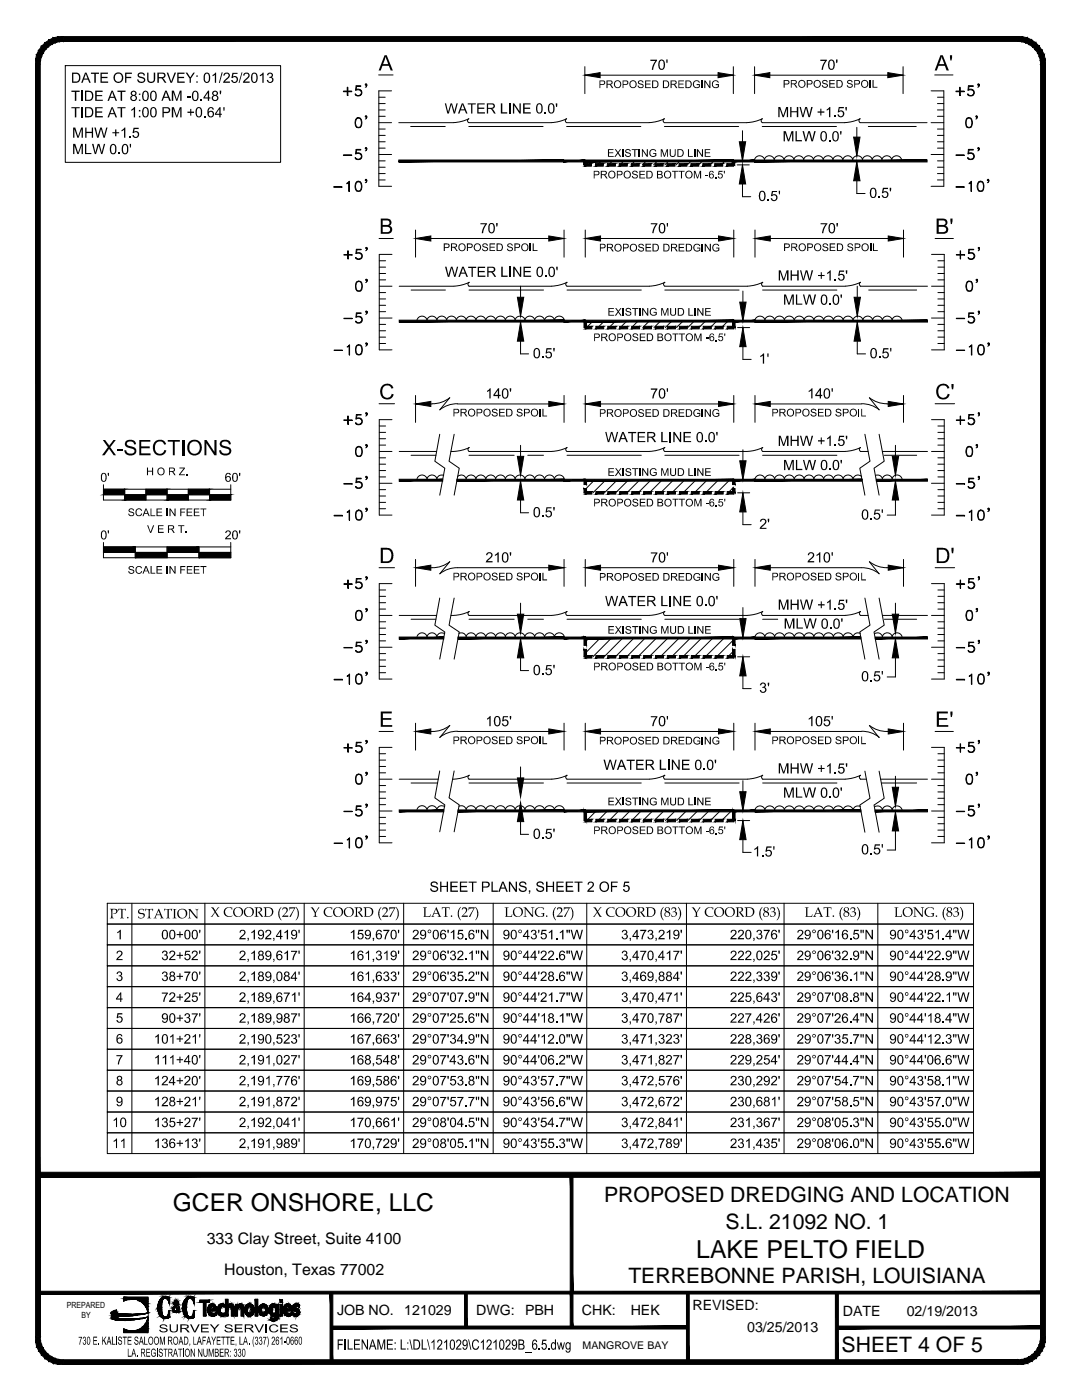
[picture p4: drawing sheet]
<svg xmlns="http://www.w3.org/2000/svg" width="216mm" height="279mm" viewBox="0 0 216 279" stroke-linecap="round" stroke-linejoin="round" font-family="sans-serif">
<defs><g id="words">
<text font-size="5" x="138.9" y="251.1">LAKE PELTO FIELD</text>
<text font-size="4.9" x="34.5" y="241.7">GCER ONSHORE, LLC</text>
<g font-size="4.2">
<text x="120.6" y="239.9">PROPOSED DREDGING AND LOCATION</text>
<text x="144.8" y="245.3">S.L. 21092 NO. 1</text>
<text x="125.4" y="256">TERREBONNE PARISH, LOUISIANA</text>
<text x="167.9" y="269.9">SHEET 4 OF 5</text>
</g>
<g font-size="3.2">
<text x="41.3" y="248.3">333 Clay Street, Suite 4100</text>
<text x="44.7" y="254.4">Houston, Texas 77002</text>
</g>
<g font-size="2.8">
<text x="67.3" y="262.5">JOB NO.</text>
<text x="80.7" y="262.4">121029</text>
<text x="95" y="262.5">DWG:</text>
<text x="104.8" y="262.4">PBH</text>
<text x="116.1" y="262.5">CHK:</text>
<text x="125.8" y="262.4">HEK</text>
<text x="138.2" y="261.5">REVISED:</text>
<text x="168.2" y="262.6">DATE</text>
<text x="180.9" y="262.6">02/19/2013</text>
<text x="149.1" y="265.8">03/25/2013</text>
</g>
<text font-size="2.1" x="116.2" y="269.2">MANGROVE BAY</text>
<g font-size="1.7">
<text x="13.4" y="261">PREPARED</text>
<text x="16.3" y="263.1">BY</text>
</g>
</g></defs>
<g fill="#000">
<path d="M18.1 14.5h1.7v.2h-.7v1.8h-.3v-1.8h-.7zM20.1 14.5h1.4v.2h-1.2v.6h1.1v.3h-1.1v.7h1.3v.2h-1.5zM25 14.5h1.3v.2h-1.1v.6h1v.3h-1v.9h-.2zM27.5 14.7l.3-.2 .5-.1 .5 .3 .1 .3-.2 .1-.3-.4h-.4a.32 .32 0 0 0-.3 .4 .32 .32 0 0 0 .5 .2l.6 .2 .2 .3v.3l-.3 .3-.9 .1-.3-.1-.1-.4v-.2h.2l.2 .4 .6 .1a.36 .36 0 0 0 .3-.5 .36 .36 0 0 0-.5-.2l-.7-.3zM29.4 14.5h.2v1.3l.1 .3 .3 .2h.3l.3-.2 .1-1.6h.3v1.3l-.3 .6-.7 .2-.5-.3-.1-.3zM33.3 14.5h.3l.6 1.8 .6-1.8h.3l-.8 2h-.3zM35.4 14.5h1.4v.2h-1.2v.6h1.1v.3h-1.1v.7h1.3v.2h-1.5zM37.3 19.3h.8v.2h-.8zM37 14.5h.4l.6 1 .6-1h.3l-.8 1.2v.8h-.3v-.8zM42.4 15l.7-.5v2h-.2v-1.6l-.5 .3zM44.2 14.4h.2l-.6 2.2h-.1zM43.8 18.1h.3v.7h-.2z"/>
<path d="M44.6 14.7l.4-.2h.5l.3 .3v.6l-.9 .9h1v.2h-1.4l.1-.4 .9-.7a.4 .4 0 0 0-.1-.7 .4 .4 0 0 0-.6 .4h-.2zM46.4 14.5h1v.2h-.8l-.1 .6 .6-.1 .4 .5-.1 .5-.3 .3h-.7l-.3-.5 .3 .1a.44 .44 0 0 0 .6 .1 .44 .44 0 0 0 .2-.6 .44 .44 0 0 0-.6-.2l-.2 .2h-.2zM48.2 14.4h.2l-.6 2.2h-.2zM48.6 14.7l.4-.2h.4l.4 .3-.1 .7-.9 .8h1v.2h-1.3l.1-.4 1-.9-.1-.4-.3-.1a.32 .32 0 0 0-.4 .4h-.3zM51.8 15l.8-.5v2h-.2v-1.6l-.5 .3zM53.4 14.7l.3-.2 .5 .1a.48 .48 0 0 1 0 .8l.3 .2 .1 .3-.2 .5-.4 .2-.4-.1-.2-.1-.2-.4 .3-.1v.2a.41 .41 0 0 0 .6 .2 .41 .41 0 0 0 .2-.5 .41 .41 0 0 0-.6-.2v-.3l.5-.1a.33 .33 0 0 0-.3-.5 .33 .33 0 0 0-.4 .3h-.2zM127.3 16.2l.7-.2 .3 .2 .1 .3-.5-.3a.3 .3 0 0 0-.4 .3 .3 .3 0 0 0 .5 .2l.4 .3-.1 .5-.7 .1-.3-.3-.1-.2 .6 .3a.28 .28 0 0 0 .5-.2 .28 .28 0 0 0-.4-.3l-.3-.1a.42 .42 0 0 1-.3-.6zM128.7 16.1h1.1v.1h-.9v.5h.9v.2h-.9v.5h1v.2h-1.2zM129.8 11.9h1.3v.3l-.6 1-.2 .7h-.2l.1-.6 .6-1.1h-1zM133 11.9h.2v.7h-.2zM135.4 16.1h1.1v.1h-1v.5h.9v.2h-.9v.5h1v.2h-1.1zM138.4 16.3l.4-.3 .7 .1 .1 .4h-.1l-.4-.3-.4 .1-.2 .2v.5l.2 .3 .5 .1 .3-.2v-.2h-.5v-.2h.6v.6l-.3 .2-.7-.1-.4-.5z"/>
<path d="M140 16.1h.2v1.5h-.2zM140.5 16.1h.2l.8 1.1v-1.1h.3v1.5h-.3l-.8-1.2v1.2h-.2zM142.2 16.3l.4-.3 .6 .1 .2 .4h-.2l-.1-.2-.5-.1-.3 .2-.1 .5 .2 .4 .6 .1 .2-.1v-.3h-.4v-.2h.7v.6l-.4 .2-.7-.1-.3-.4zM163.7 11.9h1.3v.2l-.6 .9-.2 .9h-.3l.1-.6 .7-1.1h-1zM164.2 16.1l.3-.2 .4 .1 .3 .4h-.2a.37 .37 0 0 0-.4-.3 .37 .37 0 0 0-.4 .3l.8 .3 .2 .2v.4l-.5 .2h-.5l-.2-.5h.2v.2l.3 .1a.31 .31 0 0 0 .5-.1 .31 .31 0 0 0-.4-.4l-.3-.1a.36 .36 0 0 1-.1-.6zM165.5 16h1.1v.1h-.9v.5h.8v.2h-.8v.5h.9v.2h-1.1zM166.8 11.9h.3l-.1 .7h-.1zM169.1 16.1l.4-.2 .3 .1 .3 .4h-.1l-.2-.3h-.2a.27 .27 0 0 0-.4 .3 .27 .27 0 0 0 .5 .2l.4 .2 .1 .4-.3 .3h-.4l-.5-.2v-.3l.4 .3a.29 .29 0 0 0 .5 0 .29 .29 0 0 0-.1-.4l-.7-.3zM173.6 16h.2v1.5h-.2zM174.1 16h.2v1.3h.8v.2h-1zM189.6 11h.4l-.1 1.1h-.3zM14.6 25.5h.4l.6 1.7 .6-1.7h.3v2h-.2v-1.7l-.6 1.7h-.3l-.6-1.7v1.7h-.2z"/>
<path d="M14.6 28.7h.4l.6 1.8 .6-1.8h.3v2h-.2v-1.6l-.6 1.6h-.3l-.6-1.6v1.6h-.2zM14.3 18.1h1.6v.2h-.7v1.8h-.3v-1.8h-.6zM14.3 21.4h1.6v.2h-.7v1.8h-.3v-1.8h-.6zM17 28.7h.2v1.8h1v.2h-1.2zM17 25.5h.3v.8h1v-.8h.3v2h-.3v-.9h-1v.9h-.3zM18.4 28.7h.3l.3 1.8 .5-1.8h.3l.5 1.8 .4-1.8h.3l-.6 2h-.2l-.5-1.7-.5 1.7h-.3zM19 18.1h1.5v.2h-1.2v.7h1.1v.2h-1.1v.7h1.2v.2h-1.5zM19 21.4h1.5v.2h-1.2v.6h1.1v.3h-1.1v.7h1.2v.2h-1.5zM18.8 25.5h.3l.4 1.7 .5-1.7h.3l.5 1.7 .4-1.7h.2l-.5 2h-.3l-.5-1.8-.4 1.8h-.3zM22.4 26.4h.6v-.6h.2v.6h.6v.2h-.6v.6h-.2v-.6h-.6zM23.7 30.5h.2v.2h-.2zM23.4 18.1h1.6v.2h-.6v1.8h-.3v-1.8h-.7z"/>
<path d="M23.4 21.4h1.6v.2h-.6v1.8h-.3v-1.8h-.7zM24.2 26l.8-.5v2h-.2v-1.6l-.5 .3zM25.8 27.2h.3v.3h-.3zM25.9 28.7h.2v.7h-.2zM26.7 25.5h1v.3h-.8l-.2 .5 .6-.1 .5 .4-.1 .5-.4 .4h-.4l-.4-.2-.1-.3 .3-.1a.44 .44 0 0 0 .7 .2 .44 .44 0 0 0-.2-.7l-.8 .2zM26.2 21.9l.8-.5v2h-.3v-1.6l-.5 .3zM34.3 18.1h.4l.6 1.8 .6-1.8h.3v2h-.2v-1.7l-.6 1.7h-.2l-.6-1.7v1.7h-.3zM34.3 21.4h.4l.6 1.7 .6-1.7h.3v2h-.2v-1.7l-.6 1.7h-.2l-.6-1.7v1.7h-.3zM37.4 22.3h.6v-.6h.2v.6h.5v.2h-.5v.6h-.2v-.6h-.6zM40 19.9h.3v.2h-.3zM40.8 23.1h.2v.3h-.2zM44.6 21.4h.2v.7h-.2z"/>
<path d="M88.8 20.6h.2l.4 1.8 .5-1.8h.3l.5 1.8 .4-1.8h.2l-.5 2.1h-.3l-.5-1.9-.4 1.9h-.3zM93.3 20.6h1.6v.2h-.6v1.9h-.3v-1.9h-.7zM95.2 20.6h1.5v.2h-1.2v.7h1.1v.2h-1.1v.7h1.3v.3h-1.6zM99.9 20.6h.3v1.8h1v.3h-1.3zM102.3 20.6h.3l1.1 1.6v-1.6h.2v2.1h-.2l-1.1-1.6v1.6h-.3zM104.4 20.6h1.5v.2h-1.2v.7h1.1v.2h-1.1v.7h1.2v.3h-1.5zM108.7 22.4h.3v.3h-.3zM110.9 20.6h.3v.7h-.2zM121.3 29.8h1.1v.1h-.9v.5h.9v.2h-.9v.5h1v.2h-1.2zM122.7 29.8h.2l.4 .6 .4-.6h.2l-.5 .7 .6 .8h-.3l-.4-.6-.5 .6h-.2l.6-.8zM124.2 29.8h.2v1.5h-.2zM124.8 29.9l.6-.1a.37 .37 0 0 1 .4 .4l-.3-.3a.26 .26 0 0 0-.4 0 .26 .26 0 0 0 0 .4l.7 .2 .1 .4a.6 .6 0 0 1-.6 .4 .6 .6 0 0 1-.6-.5l.5 .3a.29 .29 0 0 0 .5-.2 .29 .29 0 0 0-.4-.3l-.5-.2z"/>
<path d="M126.2 34.3l.6-.3 .4 .2v.3l-.4-.2a.25 .25 0 0 0-.5 .1 .25 .25 0 0 0 .4 .3l.5 .2v.5l-.2 .2h-.6l-.3-.3v-.2h.2l.1 .3h.5a.21 .21 0 0 0 .2-.2 .21 .21 0 0 0-.2-.2l-.7-.3zM126.1 29.8h1.2v.1h-.5v1.4h-.2v-1.4h-.5zM127.5 29.8h.2v1.5h-.2zM127.6 34.1h1.1v.2h-.9v.4h.8v.2h-.8v.5h.9v.2h-1.1zM128.1 29.8h.2l.8 1.2v-1.2h.2v1.5h-.2l-.8-1.2v1.2h-.2zM129.7 30.1l.5-.4 .6 .2 .1 .3h-.1l-.1-.2-.3-.1-.4 .1-.2 .3v.5l.3 .3h.4l.3-.1v-.3h-.5v-.2h.7v.6l-.6 .2-.5-.1-.3-.4zM131.9 29.8h.3l.4 1.3 .4-1.3h.3v1.5h-.2v-1.3l-.4 1.3h-.2l-.5-1.3v1.3h-.1zM134.1 34.1h1.2v.2h-.5v1.3h-.2v-1.3h-.5zM133.6 29.8h.2v1.1l.2 .2 .6-.1v-1.2h.2v1.2l-.2 .3h-.5l-.4-.2zM135.4 34.1h1.2v.2h-.5v1.3h-.2v-1.3h-.5zM137.3 29.8h.2v1.3h.7v.2h-.9zM138.5 34.1h.3l.4 1.3 .4-1.3h.3v1.5h-.2v-1.3l-.4 1.3h-.2l-.5-1.3v1.3h-.1z"/>
<path d="M138.5 29.8h.2v1.5h-.2zM139.1 29.8h.2l.8 1.2v-1.2h.2v1.5h-.2l-.8-1.2v1.2h-.2zM140.6 29.8h1.1v.1h-.9v.5h.9v.2h-.9v.5h1v.2h-1.2zM140.7 35h.6v.2h-.6zM142.7 35.4h.2v.2h-.2zM143.4 34.1h.8v.2h-.7v.4l.5-.1 .3 .5-.1 .3-.3 .2-.5-.1-.2-.3h.2a.33 .33 0 0 0 .5 .2 .33 .33 0 0 0 .1-.5 .33 .33 0 0 0-.5 0h-.3zM144.4 34.1h.2v.5h-.1zM154 38.1h1.1v.2h-.9l-.1 .6 .6-.2 .4 .5v.5l-.4 .4h-.6l-.3-.5h.3a.44 .44 0 0 0 .6 .2 .44 .44 0 0 0 .1-.7 .44 .44 0 0 0-.6 0h-.4zM155.3 21.3h.4l.6 1.8 .6-1.8h.4v2.1h-.3v-1.7l-.6 1.7h-.2l-.6-1.8v1.8h-.3zM155.4 38.1h.2v.7h-.2zM156.4 26.2h.4l.5 1.7 .6-1.7h.4v2h-.2v-1.7l-.6 1.7h-.3l-.6-1.7v1.7h-.2zM157.7 21.3h.2v.9h1.1v-.9h.3v2.1h-.3v-1h-1.1v1h-.2z"/>
<path d="M158.7 26.2h.3v1.8h1v.2h-1.3zM159.5 21.3h.3l.4 1.8 .5-1.8h.3l.4 1.8 .5-1.8h.3l-.6 2.1h-.3l-.4-1.8-.6 1.8h-.2zM160.1 26.2h.3l.4 1.7 .5-1.7h.3l.4 1.7 .5-1.7h.3l-.6 2h-.3l-.5-1.8-.5 1.8h-.2zM163.1 22.2h.6v-.5h.2v.5h.6v.3h-.6v.5h-.2v-.5h-.6zM165.4 27.9h.3v.3h-.3zM165 21.8l.7-.5v2.1h-.3v-1.6l-.4 .3zM166.5 23.1h.2v.3h-.2zM167.4 21.3h1v.3h-.9v.6l.5-.2 .5 .5-.2 .6-.4 .3-.7-.2-.1-.4 .3 .1a.44 .44 0 0 0 .5 .2 .44 .44 0 0 0 .3-.6 .44 .44 0 0 0-.6-.2l-.2 .2-.2-.1zM167.6 26.2h.3l-.1 .7h-.1zM168.7 21.3h.3l-.1 .8h-.1zM175.3 39.2h.3v.3h-.3zM176.2 37.5h1v.2h-.8l-.1 .6 .6-.1 .3 .3 .1 .5-.4 .5h-.6l-.3-.3-.1-.2h.3l.1 .3h.3l.4-.3v-.4l-.3-.2-.7 .1z"/>
<path d="M177.5 37.5h.3l-.1 .7h-.1zM88.8 53.2h.3l.4 1.8 .5-1.8h.3l.4 1.8 .5-1.8h.2l-.5 2.1h-.3l-.5-1.8-.5 1.8h-.2zM93.4 53.2h1.6v.3h-.7v1.8h-.2v-1.8h-.7zM95.3 53.2h1.5v.3h-1.2v.6h1.1v.2h-1.1v.7h1.2v.3h-1.5zM95.9 44.5h1.3l-.7 1.2-.1 .8h-.3l.2-.7 .5-1h-.9zM96.3 48.7l.2-.1h.5l.3 .1 .1 .3h-.3l-.3-.3a.27 .27 0 0 0-.4 .2 .27 .27 0 0 0 .4 .3l.5 .2 .1 .4-.3 .3h-.5l-.3-.2-.1-.3h.2l.2 .3a.31 .31 0 0 0 .5 0 .31 .31 0 0 0-.1-.4l-.7-.3zM97.7 48.6h1.1v.2h-.9v.4h.8v.2h-.8v.5h.9v.2h-1.1zM99 44.5h.3l-.1 .7h-.2zM100 53.2h.3v1.8h1v.3h-1.3zM101.4 48.6l.7 .1 .2 .3h-.2a.31 .31 0 0 0-.4-.3 .31 .31 0 0 0-.2 .5l.6 .1a.48 .48 0 0 1 .1 .7 .48 .48 0 0 1-.7 .1l-.2-.1-.1-.4h.1l.2 .3 .4 .1a.31 .31 0 0 0 .2-.5 .31 .31 0 0 0-.4-.1h-.2a.41 .41 0 0 1-.3-.4 .41 .41 0 0 1 .2-.4zM102.4 53.2h.3l1 1.6v-1.6h.3v2.1h-.3l-1-1.6v1.6h-.3zM104.5 53.2h1.4v.3h-1.2v.6h1.2v.2h-1.2v.7h1.3v.3h-1.5z"/>
<path d="M105.7 48.6h.2v1.5h-.2zM106.3 48.6h.2v1.3h.8v.2h-1zM108.8 55h.2v.3h-.2zM111 53.2h.3l-.1 .7h-.1zM127.4 48.9l.3-.2h.5l.2 .1 .1 .3h-.2l-.2-.3a.27 .27 0 0 0-.4 0 .27 .27 0 0 0 0 .4l.6 .2 .2 .2v.3l-.4 .3-.6-.1-.2-.4h.2l.2 .3h.3a.25 .25 0 0 0 .3-.2 .25 .25 0 0 0-.3-.3l-.6-.3zM128.8 48.7h1.1v.1h-.9v.5h.9v.2h-.9v.5h.9v.2h-1.1zM129.9 44.5h1.3l-.6 1.2-.2 .8h-.2l.1-.7 .6-1h-1zM133 44.5h.3v.7h-.2zM135.4 48.7h1.2v.1h-1v.5h.9v.2h-.9v.5h1v.2h-1.2zM138.5 48.9l.3-.2h.7l.2 .4h-.2l-.2-.3-.6 .1-.2 .7 .2 .3 .4 .2 .5-.2v-.3h-.5v-.2h.6v.6l-.4 .2-.7-.1-.3-.5zM140.1 48.7h.2v1.5h-.2zM140.6 48.7h.2l.8 1.1v-1.1h.2v1.5h-.2l-.8-1.2v1.2h-.2z"/>
<path d="M142.3 48.9l.3-.2h.6l.2 .1 .1 .3h-.2l-.2-.3-.5 .1-.3 .6 .3 .5 .3 .1 .4-.2v-.3h-.4v-.2h.6v.6l-.5 .2-.6-.1-.3-.6zM153.1 39.8h.3v.3h-.3zM155.4 53.9h.4l.6 1.8 .6-1.8h.3v2.1h-.3v-1.7l-.5 1.7h-.3l-.6-1.8v1.8h-.2zM157.8 53.9h.2v.9h1.1v-.9h.3v2.1h-.3v-1h-1.1v1h-.2zM159.6 53.9h.3l.4 1.8 .5-1.8h.3l.4 1.8 .5-1.8h.2l-.5 2.1h-.3l-.5-1.8-.5 1.8h-.2zM163.7 44.5h1.4l-.6 1-.2 1h-.3l.1-.6 .6-1.1h-1zM163.2 54.9h.6v-.6h.2v.6h.5v.2h-.5v.5h-.2v-.5h-.6zM164.2 48.7l.3-.1h.5l.3 .4h-.3l-.1-.2-.2-.1a.23 .23 0 0 0-.3 .2 .23 .23 0 0 0 .2 .3l.6 .2 .1 .2-.1 .4-.3 .1h-.6l-.2-.5 .6 .4a.27 .27 0 0 0 .4-.3 .27 .27 0 0 0-.4-.2l-.5-.3zM165.6 48.6h1.1v.2h-.9v.4h.8v.2h-.8v.5h.9v.2h-1.1zM165 54.5l.8-.6v2.1h-.3v-1.6l-.5 .3zM166.6 55.7h.2v.3h-.2zM166.9 44.5h.3l-.1 .7h-.2z"/>
<path d="M167.5 54h.9v.2h-.8l-.1 .6 .4-.2 .4 .2 .2 .2 .1 .4-.2 .4-.4 .2h-.5l-.3-.3v-.2l.3-.1 .1 .4h.4l.3-.4a.42 .42 0 0 0-.3-.5 .42 .42 0 0 0-.5 .1h-.3zM167.7 58.8h.3l-.1 .7h-.1zM168.8 53.9h.3l-.1 .8h-.1zM169.2 48.7l.7-.1 .3 .2v.2l-.4-.2a.28 .28 0 0 0-.3-.1 .28 .28 0 0 0-.2 .4 .28 .28 0 0 0 .4 .1l.5 .3 .1 .3-.3 .3h-.5a.44 .44 0 0 1-.4-.5h.1l.2 .3h.5a.27 .27 0 0 0 .1-.3 .27 .27 0 0 0-.3-.2l-.6-.2zM173.6 48.6h.2v1.5h-.2zM174.2 48.6h.2v1.3h.8v.2h-1zM189.6 43.6h.5l-.2 1.1h-.2zM76.3 76.9l.5-.3h.6h.4l.5 .4 .2 .4-.4 .2-.4-.6h-.8l-.4 .3-.2 .6 .1 .9 .5 .5h.8l.3-.3 .1-.4 .5 .1-.6 .8-.9 .2-.7-.2-.2-.2-.3-.5-.1-.9zM97.2 78l.7-.5v2h-.3v-1.6l-.4 .3zM101.7 77.5h.3l-.1 .7h-.1zM108.1 71.2h.3v.3h-.3zM109 69.5h1.1v.2h-.9l-.1 .6 .7-.1 .3 .4v.6l-.4 .3-.7-.1-.2-.4 .3-.1a.44 .44 0 0 0 .7 .3 .44 .44 0 0 0-.2-.8l-.7 .1z"/>
<path d="M110.4 69.4h.3l-.1 .8h-.1zM121.4 61.5h1.1v.2h-.9v.4h.9v.2h-.9v.5h.9v.2h-1.1zM122.8 61.5h.2l.4 .6 .4-.6h.2l-.5 .7 .6 .8h-.3l-.4-.6-.5 .6h-.2l.6-.8zM124.3 61.5h.2v1.5h-.2zM124.9 61.7l.6-.3 .3 .2 .1 .3-.4-.2a.28 .28 0 0 0-.5 .2 .28 .28 0 0 0 .5 .2l.5 .3v.4l-.2 .2h-.7l-.2-.2-.1-.3h.2l.1 .3h.3a.28 .28 0 0 0 .4-.2 .28 .28 0 0 0-.4-.3l-.5-.2zM126.3 66.7l.3-.2h.3l.3 .2 .1 .3-.6-.3a.28 .28 0 0 0-.3 .3 .28 .28 0 0 0 .5 .2l.5 .3v.3l-.2 .2-.6 .1-.4-.4v-.1h.2l.1 .3h.5a.26 .26 0 0 0 .2-.4 .26 .26 0 0 0-.4-.1l-.5-.2zM126.1 61.5h1.3v.2h-.5v1.3h-.3v-1.3h-.5zM127.6 61.5h.2v1.5h-.2zM127.7 66.6h1.1v.1h-.9v.5h.8v.2h-.8v.5h.9v.2h-1.1zM128.1 61.5h.2l.8 1.2v-1.2h.3v1.5h-.3l-.8-1.2v1.2h-.2zM129.9 77.5h1.3l-.6 1.1-.2 .9h-.2v-.6l.7-1.1h-1zM129.8 61.7l.5-.3 .5 .1 .2 .4h-.2l-.3-.3-.4 .1-.2 .3v.5l.3 .3h.4l.2-.1v-.3h-.4v-.2h.6v.6l-.3 .2-.8-.1-.2-.4z"/>
<path d="M131.9 61.5h.3l.5 1.3 .4-1.3h.3v1.5h-.2v-1.3l-.5 1.3h-.1l-.5-1.3v1.3h-.2zM133 77.5h.3v.7h-.2zM134.2 66.6h1.2v.1h-.5v1.4h-.3v-1.4h-.4zM133.7 61.5h.2v1a.39 .39 0 0 0 .5 .3 .39 .39 0 0 0 .3-.4v-.9h.2l-.1 1.3-.2 .2-.7-.1-.2-.3zM135.5 66.6h1.2v.1h-.5v1.4h-.2v-1.4h-.5zM137.4 61.5h.2v1.3h.7v.2h-.9zM138.5 66.6h.3l.5 1.3 .4-1.3h.3v1.5h-.2v-1.3l-.5 1.3h-.1l-.5-1.3v1.3h-.2zM138.6 61.5h.2v1.5h-.2zM139.1 61.5h.2l.9 1.2v-1.2h.2v1.5h-.2l-.9-1.2v1.2h-.2zM140.7 61.5h1.1v.2h-.9v.4h.9v.2h-.9v.5h.9v.2h-1.1zM140.8 67.4h.6v.2h-.6zM142.8 67.9h.2v.2h-.2z"/>
<path d="M143.5 66.6h.8v.1h-.7l-.1 .5h.7l.1 .5-.3 .4-.5-.1-.2-.2v-.1h.2l.1 .2 .3 .1 .2-.4a.33 .33 0 0 0-.2-.3 .33 .33 0 0 0-.4 .1h-.2zM144.5 66.6h.2v.5h-.1zM151.7 71l.6-.5h.2v2.1h-.3v-1.6l-.4 .3zM153.1 70.5h.3l-.1 .8h-.2zM156.5 58.8h.3l.6 1.7 .6-1.7h.4v2h-.3v-1.7l-.5 1.7h-.3l-.6-1.7v1.7h-.2zM158.8 58.8h.3v1.8h1v.2h-1.3zM160.2 58.8h.3l.4 1.8 .5-1.8h.3l.4 1.8 .4-1.8h.3l-.5 2h-.3l-.5-1.8-.5 1.8h-.2zM161.4 78l.7-.5v2h-.2v-1.6l-.5 .3zM165.5 60.6h.3v.2h-.3zM165.9 77.5h.3l-.1 .7h-.1zM175.4 71.2h.3v.3h-.3zM176.3 69.5h1v.2h-.8l-.2 .6 .6-.1 .4 .3v.6l-.4 .4-.6-.1-.3-.4 .3-.1 .1 .4h.5l.2-.3v-.4l-.3-.2-.7 .1z"/>
<path d="M177.6 69.4h.3l-.1 .8h-.1zM187.2 76.9l.4-.2 .7-.1h.5l.5 .4 .2 .4-.5 .2-.4-.6h-.8l-.4 .3-.2 .5 .2 1.1 .5 .4h.7l.4-.4 .1-.3 .4 .1-.5 .8-.3 .2h-.7l-.6-.2-.3-.3-.3-.6v-.7zM189.9 76.6h.4l-.1 1.1h-.3zM20.5 87.8h.5l.8 1.2 .8-1.2h.5l-1.1 1.5 1.1 1.6h-.4l-1-1.4-.8 1.4h-.6l1.2-1.6zM21.5 94.4h.2v.6h-.1zM23.3 89.5h1.2v.4h-1.2zM25.1 88l.6-.2h.7l.6 .4 .1 .5h-.4l-.2-.5h-.9a.44 .44 0 0 0-.3 .5 .44 .44 0 0 0 .6 .3l.8 .2 .4 .3 .1 .3-.1 .7-.8 .4h-.7l-.6-.3-.2-.7 .4-.1 .1 .4 .5 .3h.6l.4-.3a.63 .63 0 0 0-.8-.7l-.7-.2-.3-.4-.1-.5zM27.8 87.8h2.2v.4h-1.8v.9h1.7v.4h-1.7v1h1.8v.4h-2.2zM29.3 93.3h.2v.7h.8v-.7h.3v1.5h-.3v-.7h-.8v.7h-.2zM30.8 88.2l.8-.4h.7l.6 .3 .2 .6h-.3l-.3-.5-.8-.1-.6 .4-.2 .5 .1 1 .6 .5h.6l.4-.3 .2-.4 .4 .1-.4 .7-.6 .3h-.5l-.9-.4-.3-.9v-.6zM33.5 87.8h2.4v.4h-1v2.7h-.4v-2.7h-1zM35.8 93.3h1.1l-1 1.4h1v.1h-1.2l.9-1.3h-.8z"/>
<path d="M37.2 94.6h.2v.2h-.2zM40.8 87.8h.4l1.6 2.4v-2.4h.4v3.1h-.4l-1.6-2.5v2.5h-.4zM44 88.2l.4-.4h.9l.6 .4 .1 .5h-.3l-.1-.3-.3-.2h-.7a.44 .44 0 0 0-.4 .5 .44 .44 0 0 0 .6 .3l.7 .2 .5 .3 .2 .4-.2 .5-.7 .5-.9-.1-.5-.4-.2-.5 .4-.1 .1 .4 .5 .3h.6l.4-.3a.64 .64 0 0 0-.8-.7l-.6-.2-.3-.3-.2-.3zM47.7 94.4h.2v.6h-.2zM98.2 81.7l.4-.2 .4 .1 .3 .2v.2h-.2a.37 .37 0 0 0-.4-.2 .37 .37 0 0 0-.3 .3l.9 .4v.4l-.5 .3-.5-.2-.2-.4 .6 .3a.29 .29 0 0 0 .4-.2 .29 .29 0 0 0-.4-.3l-.5-.2zM99.6 81.6h1.1v.2h-.9v.4h.9v.2h-.9v.5h.9v.2h-1.1zM103.2 81.8l.2-.2 .4-.1 .4 .3 .1 .2h-.3a.34 .34 0 0 0-.3-.2 .34 .34 0 0 0-.3 .3l.9 .4-.1 .4-.4 .3-.5-.1-.2-.5h.2l.2 .3h.3a.24 .24 0 0 0 .3-.2 .24 .24 0 0 0-.3-.2l-.3-.1a.4 .4 0 0 1-.3-.6zM107.7 81.6h.2v1.5h-.2zM108.2 81.6h.2v1.3h.8v.2h-1zM120.8 86.2h.2l.4 1.8 .5-1.8h.3l.5 1.8 .4-1.8h.2l-.5 2h-.3l-.5-1.7-.4 1.7h-.3zM121.4 93.4h1.1v.2h-.9v.5h.9v.2h-.9v.5h.9v.2h-1.1zM122.8 93.4h.2l.4 .6 .4-.6h.2l-.5 .8 .6 .8h-.3l-.4-.7-.5 .7h-.2l.6-.8z"/>
<path d="M124.3 93.4h.2v1.6h-.2zM124.9 93.6l.7-.2 .3 .5h-.1l-.3-.3a.26 .26 0 0 0-.4 0 .26 .26 0 0 0 .2 .4l.5 .2 .2 .2v.3l-.5 .3-.5-.1-.2-.4h.2l.3 .3a.31 .31 0 0 0 .5-.2 .31 .31 0 0 0-.5-.3l-.4-.3zM125.3 86.2h1.6v.3h-.6v1.7h-.3v-1.7h-.7zM126.1 93.4h1.3v.2h-.5v1.4h-.3v-1.4h-.5zM127.2 86.2h1.5v.3h-1.2v.6h1.1v.2h-1.1v.7h1.3v.2h-1.6zM127.4 81.8l.3-.2h.4l.3 .2 .1 .3-.6-.3a.24 .24 0 0 0-.3 .3 .24 .24 0 0 0 .3 .2l.6 .2v.4l-.3 .3h-.5l-.3-.3-.1-.2 .6 .3a.29 .29 0 0 0 .4-.2 .29 .29 0 0 0-.3-.3l-.3-.1a.36 .36 0 0 1-.3-.6zM127.6 93.4h.2v1.6h-.2zM128.1 93.4h.2l.8 1.2v-1.2h.3v1.6h-.3l-.8-1.2v1.2h-.2zM128.8 81.7h1.1v.1h-.9v.5h.9v.2h-.9v.5h.9v.2h-1.1zM129.8 93.7l.3-.3 .8 .2 .1 .3h-.2l-.2-.3-.6 .1-.1 .3v.5l.3 .3h.4l.2-.1v-.3h-.4v-.2h.7v.6l-.6 .2-.6-.2-.2-.3zM131.9 86.2h.3v1.8h1v.2h-1.3zM131.9 93.4h.3l.5 1.4 .4-1.4h.3v1.6h-.2v-1.3l-.5 1.3h-.1l-.5-1.3v1.3h-.2z"/>
<path d="M134.4 86.2h.2l1.1 1.6v-1.6h.2v2h-.2l-1.1-1.5v1.5h-.2zM133.7 93.4h.2v1a.39 .39 0 0 0 .4 .4 .39 .39 0 0 0 .4-.5v-.9h.2l-.1 1.4-.4 .2-.5-.1-.2-.3zM135.4 81.7h1.2v.1h-1v.5h.9v.2h-.9v.5h1v.2h-1.2zM136.4 86.2h1.5v.3h-1.2v.6h1.1v.2h-1.1v.7h1.2v.2h-1.5zM137.4 93.4h.2v1.4h.7v.2h-.9zM138.6 93.4h.2v1.6h-.2zM138.5 81.8l.4-.2 .7 .2 .1 .3h-.1l-.4-.3-.4 .1-.3 .3v.4l.3 .3 .5 .1 .3-.1v-.3h-.5v-.2h.6v.6l-.8 .2-.4-.3-.2-.7zM139.1 93.4h.2l.9 1.2v-1.2h.2v1.6h-.2l-.9-1.2v1.2h-.2zM140.1 81.7h.2v1.5h-.2zM140.6 81.7h.2l.8 1.2v-1.2h.2v1.5h-.2l-.8-1.2v1.2h-.2zM140.7 93.4h1.1v.2h-.9v.5h.9v.2h-.9v.5h.9v.2h-1.1zM140.7 88h.3v.2h-.3z"/>
<path d="M142.3 81.8l.4-.2 .6 .1 .2 .4h-.2l-.3-.3h-.4l-.2 .3-.1 .4 .2 .4 .5 .1 .3-.1v-.3h-.4v-.2h.6v.6l-.4 .2-.7-.1-.3-.7zM142.9 86.2h.3v.7h-.2zM155.4 87h.4l.6 1.7 .6-1.7h.3v2h-.3v-1.7l-.5 1.7h-.3l-.6-1.7v1.7h-.2zM156.5 91.8h.3l.6 1.7 .6-1.7h.4v2h-.3v-1.7l-.5 1.7h-.3l-.6-1.7v1.7h-.2zM157.8 87h.2v.8h1.1v-.8h.3v2h-.3v-1h-1.1v1h-.2zM158.8 91.8h.3v1.8h1v.2h-1.3zM159.6 87h.3l.4 1.7 .5-1.7h.3l.4 1.7 .5-1.7h.2l-.5 2h-.3l-.5-1.8-.5 1.8h-.2zM160.2 91.8h.3l.4 1.7 .5-1.7h.3l.4 1.7 .4-1.7h.3l-.5 2h-.3l-.5-1.8-.5 1.8h-.2zM161.9 81.7l.7-.1 .2 .1 .1 .3-.4-.2a.26 .26 0 0 0-.4 0 .26 .26 0 0 0 .1 .4l.5 .1a.5 .5 0 0 1 .1 .7 .5 .5 0 0 1-.8 .1l-.3-.3v-.2h.2l.2 .3h.3a.28 .28 0 0 0 .4-.2 .29 .29 0 0 0-.5-.3l-.5-.2zM163.2 81.6h1.1v.2h-.9v.4h.9v.2h-.9v.5h1v.2h-1.2zM163.8 87.3h.2v.6h.5v.2h-.5v.6h-.2v-.6h-.6v-.2h.6zM165.5 93.5h.3v.3h-.3z"/>
<path d="M165 87.4l.8-.5v2.1h-.3v-1.6l-.4 .3zM166.6 88.7h.2v.3h-.2zM166.8 81.7l.4-.2 .3 .1 .4 .4h-.2a.37 .37 0 0 0-.4-.2 .37 .37 0 0 0-.4 .3l.9 .3 .1 .2-.1 .3-.4 .3-.6-.2-.1-.4 .5 .3a.31 .31 0 0 0 .5-.1 .31 .31 0 0 0-.4-.4h-.2a.39 .39 0 0 1-.3-.3 .39 .39 0 0 1 0-.4zM167.5 87h.9v.2h-.8l-.1 .6 .7-.1 .4 .5-.2 .5-.3 .3h-.6l-.3-.4v-.2l.3 .1a.45 .45 0 0 0 .5 .2 .45 .45 0 0 0 .3-.6 .45 .45 0 0 0-.6-.2l-.2 .2-.3-.1zM167.7 91.8h.3l-.1 .7h-.1zM168.8 87h.3l-.1 .7h-.1zM171.3 81.6h.2v1.5h-.2zM171.9 81.6h.1v1.3h.8v.2h-.9zM21.5 105.8h.2v.7h-.1zM25.7 101.6l.4-.2 .4 .1 .2 .2v.2h-.1a.34 .34 0 0 0-.4-.3 .34 .34 0 0 0-.3 .4l.6 .2 .3 .2-.1 .5-.3 .1h-.5l-.3-.5 .6 .3a.28 .28 0 0 0 .4-.2 .28 .28 0 0 0-.4-.3l-.1-.1a.39 .39 0 0 1-.4-.2 .39 .39 0 0 1 0-.4zM25.7 113.2l.3-.2h.4l.3 .4h-.1l-.2-.2-.3-.1a.22 .22 0 0 0-.3 .2 .22 .22 0 0 0 .3 .3l.6 .2 .1 .2-.1 .3-.3 .2-.6-.1-.2-.4h.2l.1 .2 .2 .1a.31 .31 0 0 0 .5-.2 .31 .31 0 0 0-.5-.3l-.2-.1a.36 .36 0 0 1-.2-.5zM27.2 101.7l.3-.2 .4-.1 .4 .5-.2 .1-.3-.4-.5 .2-.1 .7 .4 .3a.38 .38 0 0 0 .5-.3h.2v.1l-.3 .4-.8-.1-.2-.4z"/>
<path d="M27.1 113.3l.4-.3h.5l.2 .1 .1 .3h-.2l-.2-.3h-.4l-.3 .4v.5l.4 .4 .4-.1 .2-.3h.2l-.3 .4-.6 .1-.3-.2-.2-.3zM29.4 104.8h.2l.4 1.4 .6-1.4h.2l-.6 1.6h-.2zM30 101.5h.2v1.3h.8v.2h-1zM30 113h.3v1.3h.7v.2h-1zM31.2 101.5h1.1v.2h-.9v.4h.9v.2h-.9v.5h1v.2h-1.2zM31.2 113h1.1v.2h-.9v.4h.9v.2h-.9v.5h1v.2h-1.2zM31.5 104.8h1.1v.2h-.9v.5h.9v.1h-.9v.5h1v.3h-1.2zM33.3 101.5h.2v1.5h-.2zM33.3 113h.2v1.5h-.2zM33.8 101.5h.2l.8 1.2v-1.2h.2v1.5h-.2l-.8-1.2v1.2h-.2zM33.8 113h.2l.8 1.2v-1.2h.2v1.5h-.2l-.8-1.2v1.2h-.2zM36 101.5h1v.2h-.8v.4h.7v.2h-.7v.7h-.2z"/>
<path d="M36 113h1v.2h-.8v.4h.7v.2h-.7v.7h-.2zM35.5 104.8h1.3v.2h-.5v1.4h-.2v-1.4h-.6zM37 106.1h.2v.3h-.2zM37.2 101.5h1.2v.2h-.9v.4h.8v.2h-.8v.5h.9v.2h-1.2zM37.3 113h1.1v.2h-.9v.4h.8v.2h-.8v.5h.9v.2h-1.1zM38.7 101.5h1.1v.2h-.9v.4h.8v.2h-.8v.5h.9v.2h-1.1zM38.7 113h1.1v.2h-.9v.4h.8v.2h-.8v.5h.9v.2h-1.1zM40 101.5h1.2v.2h-.5v1.3h-.2v-1.3h-.5zM40 113h1.2v.2h-.5v1.3h-.2v-1.3h-.5zM45.1 106l.6-.2 .3 .3v.6l-.8 .7h.9v.2h-1.2l.1-.3 .8-.7a.34 .34 0 0 0-.2-.5 .34 .34 0 0 0-.4 .3h-.3zM47.7 105.8h.2v.7h-.2zM98.2 114.5l.3-.2h.4l.3 .2 .1 .2-.6-.3a.28 .28 0 0 0-.3 .4 .28 .28 0 0 0 .4 .1l.5 .3a.58 .58 0 0 1-.5 .6 .58 .58 0 0 1-.7-.4l.2-.1 .1 .3 .3 .1a.28 .28 0 0 0 .4-.3 .28 .28 0 0 0-.4-.2l-.2-.2a.36 .36 0 0 1-.3-.5z"/>
<path d="M97.1 110.4l.8-.2 .3 .3v.7l-.9 .8h1v.2h-1.4l.2-.4 .9-.9a.37 .37 0 0 0-.3-.5 .37 .37 0 0 0-.4 .4h-.3zM98.7 110.7l.8-.5v2h-.2v-1.5l-.6 .3zM99.6 114.3h1.1v.2h-.9v.4h.9v.2h-.9v.5h.9v.2h-1.1zM101.7 110.2h.3l-.1 .7h-.1zM103.2 114.4l.8-.1 .3 .4h-.3l-.1-.2-.2-.1a.26 .26 0 0 0-.4 .3 .26 .26 0 0 0 .4 .2l.6 .3v.3l-.2 .3h-.7l-.3-.3v-.2h.2l.1 .3 .3 .1a.29 .29 0 0 0 .4-.4 .29 .29 0 0 0-.4-.2l-.3-.1a.39 .39 0 0 1-.2-.6zM107.7 114.3h.2v1.5h-.2zM108.1 102.9h.3v.3h-.3zM108.2 114.3h.2v1.3h.8v.2h-1zM109 101.2h1.1v.2h-.9l-.1 .6 .3-.1 .5 .1 .2 .3v.5l-.2 .3-.6 .2-.4-.3-.1-.3h.3l.1 .3a.45 .45 0 0 0 .6-.2 .45 .45 0 0 0-.1-.6 .45 .45 0 0 0-.6 .1l-.2-.1zM110.4 101.2h.3l-.1 .7h-.1zM126.3 99.7l.2-.2h.5l.3 .5h-.1l-.3-.3a.26 .26 0 0 0-.4 0 .26 .26 0 0 0 .1 .4l.7 .2v.6l-.4 .2h-.4l-.3-.3v-.2h.2a.44 .44 0 0 0 .4 .3 .44 .44 0 0 0 .4-.3l-.8-.3-.2-.3zM127.4 114.6l.3-.2h.4l.3 .2 .1 .2-.6-.3a.26 .26 0 0 0-.3 .4 .26 .26 0 0 0 .4 .1l.2 .1a.5 .5 0 0 1 .2 .7 .5 .5 0 0 1-.8 0l-.3-.4h.2l.1 .3 .4 .1a.3 .3 0 0 0 .3-.4 .3 .3 0 0 0-.4-.2l-.5-.3z"/>
<path d="M127.7 99.5h1.1v.2h-.9v.5h.8v.2h-.8v.5h.9v.2h-1.1zM128.8 114.4h1.1v.2h-.9v.4h.9v.2h-.9v.5h.9v.2h-1.1zM129.9 110.2h1.3l-.6 1.1-.2 .9h-.2v-.6l.7-1.1h-1zM133 110.2h.3v.7h-.2zM134.2 99.5h1.2v.2h-.5v1.4h-.3v-1.4h-.4zM135.4 114.4h1.2v.2h-1v.4h.9v.2h-.9v.5h1v.2h-1.2zM135.5 99.5h1.2v.2h-.5v1.4h-.2v-1.4h-.5zM138.5 99.5h.3l.5 1.4 .4-1.4h.3v1.6h-.2v-1.3l-.5 1.3h-.1l-.5-1.3v1.3h-.2zM138.5 114.6l.4-.2 .7 .1 .1 .2-.1 .2-.3-.4-.5 .1-.2 .2-.1 .5 .3 .4 .4 .1 .4-.2v-.3h-.5v-.2h.6v.6l-.4 .2-.7-.1-.3-.5zM140.1 114.4h.2v1.5h-.2zM140.6 114.4h.2l.8 1.2v-1.2h.2v1.5h-.2l-.8-1.2v1.2h-.2zM140.8 100.4h.6v.2h-.6z"/>
<path d="M142.8 100.9h.2v.2h-.2zM142.2 114.7l.4-.3h.6l.3 .4-.2 .1-.2-.4-.6 .1-.2 .4 .1 .4 .2 .3 .4 .1 .3-.2v-.3h-.4v-.2h.6v.6l-.4 .2-.7-.1-.3-.6zM142.9 118.9h.3v.7h-.2zM143.5 99.6h.8v.2h-.7l-.1 .4 .4-.2 .4 .3v.5l-.3 .3-.5-.1-.2-.3h.2a.33 .33 0 0 0 .5 .1 .33 .33 0 0 0 0-.5 .33 .33 0 0 0-.5 .1l-.2-.1zM144.5 99.5h.2v.6h-.1zM151.9 103.6l.6-.1 .4 .3v.6l-1 .9h1v.3h-1.3l.2-.5 .8-.8a.38 .38 0 0 0-.3-.6 .38 .38 0 0 0-.4 .4h-.3zM153.2 103.5h.3l-.1 .7h-.1zM161.8 114.5l.4-.2h.3l.3 .1 .1 .3-.5-.3a.3 .3 0 0 0-.4 .3 .3 .3 0 0 0 .5 .2l.4 .3v.3l-.2 .3h-.7l-.3-.5 .7 .4a.28 .28 0 0 0 .4-.3 .28 .28 0 0 0-.4-.2l-.6-.3zM161.3 110.5l.4-.3h.3l.4 .2v.7l-.9 .9h1v.2h-1.4l.3-.5 .8-.7a.39 .39 0 0 0-.3-.6 .39 .39 0 0 0-.5 .4h-.2zM163.2 114.3h1.1v.2h-.9v.4h.9v.2h-.9v.5h1v.2h-1.2zM162.9 110.7l.8-.5v2h-.3v-1.5l-.5 .3zM165.9 110.2h.3l-.1 .7h-.1z"/>
<path d="M166.8 114.4l.7-.1 .3 .2 .1 .2h-.2l-.2-.2a.26 .26 0 0 0-.5 0 .26 .26 0 0 0 .2 .4l.5 .1 .2 .3v.3l-.4 .2h-.6l-.2-.5h.2l.1 .3 .3 .1a.3 .3 0 0 0 .4-.3 .3 .3 0 0 0-.4-.3l-.3-.1a.38 .38 0 0 1-.2-.6zM171.3 114.3h.2v1.5h-.2zM171.9 114.3h.1v1.3h.8v.2h-.9zM173.7 103.4h.2v.3h-.2zM174.6 101.7h1v.2h-.9v.6l.6-.1 .4 .4-.1 .6-.4 .3h-.3l-.4-.1-.2-.5 .3 .1a.44 .44 0 0 0 .8 .1 .44 .44 0 0 0-.3-.7l-.7 .1zM175.9 101.7h.3l-.1 .7h-.1zM189.9 109.3h.4l-.1 1.1h-.3zM108.1 134.4h.3v.3h-.3zM109 132.7h1.1v.2h-.9l-.1 .6 .5-.1 .5 .3v.6l-.5 .5-.5-.1-.3-.4v-.1h.3l.1 .3h.4l.3-.3v-.3l-.2-.3-.8 .1zM110.4 132.7h.3l-.1 .7h-.1zM120.8 118.9h.2l.4 1.8 .5-1.8h.3l.5 1.8 .4-1.8h.2l-.5 2.1h-.3l-.5-1.8-.4 1.8h-.3zM121.4 124.9h1.1v.3h-.9v.4h.9v.2h-.9v.5h.9v.2h-1.1z"/>
<path d="M122.8 124.9h.2l.4 .6 .4-.6h.2l-.5 .8 .6 .8h-.3l-.4-.7-.5 .7h-.2l.6-.8zM124.3 124.9h.2v1.6h-.2zM124.9 125.1l.7-.2 .3 .5h-.1l-.3-.3a.27 .27 0 0 0-.4 0 .27 .27 0 0 0 .2 .4l.4 .2a.5 .5 0 0 1 .1 .7 .5 .5 0 0 1-.7 .1l-.3-.2v-.3h.2l.2 .3h.3a.25 .25 0 0 0 .3-.3 .25 .25 0 0 0-.3-.2l-.3-.1a.38 .38 0 0 1-.4-.2 .38 .38 0 0 1 .1-.4zM125.3 118.9h1.6v.3h-.6v1.8h-.3v-1.8h-.7zM126.3 132.4l.3-.2 .5 .1 .2 .4h-.2l-.1-.3h-.3a.25 .25 0 0 0-.3 .3 .25 .25 0 0 0 .4 .2l.3 .1a.42 .42 0 0 1 .3 .5 .42 .42 0 0 1-.5 .3l-.5-.1-.2-.4h.2l.2 .3 .5-.1a.32 .32 0 0 0-.1-.4 .32 .32 0 0 0-.4 0l-.4-.3zM126.1 124.9h1.3v.3h-.5v1.3h-.3v-1.3h-.5zM127.2 118.9h1.5v.3h-1.2v.6h1.1v.2h-1.1v.7h1.3v.3h-1.6zM127.6 124.9h.2v1.6h-.2zM127.7 132.3h1.1v.1h-.9v.5h.8v.2h-.8v.5h.9v.2h-1.1zM128.1 124.9h.2l.8 1.3v-1.3h.3v1.6h-.3l-.8-1.2v1.2h-.2zM129.8 125.2l.4-.3 .7 .2 .1 .3h-.2l-.2-.3-.6 .1-.1 .2v.6l.2 .3h.4l.3-.1v-.3h-.4v-.2h.7v.6l-.5 .2-.7-.2-.2-.3zM131.9 118.9h.3v1.8h1v.3h-1.3z"/>
<path d="M131.9 124.9h.3l.5 1.4 .4-1.4h.3v1.6h-.2v-1.3l-.5 1.3h-.1l-.5-1.3v1.3h-.2zM134.4 118.9h.2l1.1 1.6v-1.6h.2v2.1h-.2l-1.1-1.6v1.6h-.2zM134.2 132.3h1.2v.1h-.5v1.4h-.3v-1.4h-.4zM133.7 124.9h.2v1.2l.3 .2 .5-.2v-1.2h.2v1.2l-.2 .3-.6 .1-.3-.2zM135.5 132.3h1.2v.1h-.5v1.4h-.2v-1.4h-.5zM136.4 118.9h1.5v.3h-1.2v.6h1.1v.2h-1.1v.7h1.2v.3h-1.5zM137.4 124.9h.2v1.4h.7v.2h-.9zM138.5 132.3h.3l.5 1.3 .4-1.3h.3v1.5h-.2v-1.3l-.5 1.3h-.1l-.5-1.3v1.3h-.2zM138.6 124.9h.2v1.6h-.2zM139.1 124.9h.2l.9 1.3v-1.3h.2v1.6h-.2l-.9-1.2v1.2h-.2zM140.7 124.9h1.1v.3h-.9v.4h.9v.2h-.9v.5h.9v.2h-1.1zM140.7 120.7h.3v.3h-.3z"/>
<path d="M140.8 133.2h.6v.1h-.6zM142.8 133.6h.2v.2h-.2zM143.5 132.3h.8v.2h-.7l-.1 .4 .6-.1 .2 .3v.4l-.5 .3-.4-.2-.1-.2h.2a.33 .33 0 0 0 .5 .1 .33 .33 0 0 0 .1-.5 .33 .33 0 0 0-.6 .1h-.2zM144.5 132.3h.2v.5h-.1zM151.8 136.4l.3-.2h.4l.3 .3v.5a.17 .17 0 0 0-.2 .2 .17 .17 0 0 0 .2 .1l.1 .5-.3 .4-.6 .1-.2-.2-.2-.4h.3a.41 .41 0 0 0 .5 .4 .41 .41 0 0 0 .3-.6 .41 .41 0 0 0-.6-.2l.1-.2a.35 .35 0 0 0 .4-.4 .35 .35 0 0 0-.4-.3 .35 .35 0 0 0-.3 .4h-.3zM153.2 136.2h.3l-.1 .8h-.1zM155.4 119.6h.4l.6 1.8 .6-1.8h.3v2.1h-.3v-1.7l-.5 1.7h-.3l-.6-1.7v1.7h-.2zM156.6 123.4h.4l.6 1.8 .5-1.8h.4v2h-.3v-1.6l-.5 1.6h-.3l-.6-1.6v1.6h-.2zM157.8 119.6h.2v.9h1.1v-.9h.3v2.1h-.3v-1h-1.1v1h-.2zM158.9 123.4h.3v1.8h1v.2h-1.3zM159.6 119.6h.3l.4 1.8 .5-1.8h.3l.4 1.8 .5-1.8h.2l-.5 2.1h-.3l-.5-1.8-.5 1.8h-.2zM160.3 123.4h.3l.4 1.8 .5-1.8h.3l.4 1.8 .5-1.8h.3l-.6 2h-.3l-.4-1.7-.6 1.7h-.2z"/>
<path d="M163.8 120h.2v.6h.5v.2h-.5v.6h-.2v-.6h-.6v-.2h.6zM165.6 125.2h.3v.2h-.3zM165 120.2l.8-.6v2.1h-.3v-1.6l-.5 .3zM166.6 121.4h.2v.3h-.2zM167.5 119.7h.9v.2h-.8l-.1 .6 .6-.1 .5 .5-.1 .4-.3 .4-.7-.1-.3-.4 .3-.1v.2a.45 .45 0 0 0 .6 .1 .45 .45 0 0 0 .1-.7 .45 .45 0 0 0-.6 0h-.4zM167.8 123.4h.3l-.1 .7h-.1zM168.8 119.6h.3l-.1 .8h-.1zM173.7 135.7h.2v.2h-.2zM174.6 134h1v.2h-.9v.6l.5-.2 .5 .5-.2 .6-.3 .3-.6-.1-.3-.4 .3-.1a.44 .44 0 0 0 .6 .2 .44 .44 0 0 0 .1-.6 .44 .44 0 0 0-.7 0h-.2zM175.9 133.9h.3l-.1 .7h-.1zM76 142h2.2v.4h-1.8v.9h1.7v.4h-1.7v1h1.9v.3h-2.3zM97.2 143.4l.7-.5v2h-.3v-1.6l-.4 .4z"/>
<path d="M98.2 147.2l.3-.2h.4l.3 .2 .1 .2-.6-.3a.25 .25 0 0 0-.3 .3 .25 .25 0 0 0 .3 .2l.6 .3a.6 .6 0 0 1-.5 .6 .6 .6 0 0 1-.7-.3v-.2h.2l.1 .3h.3a.28 .28 0 0 0 .4-.2 .28 .28 0 0 0-.4-.3l-.5-.2zM99.6 147h1.1v.2h-.9v.4h.9v.2h-.9v.5h.9v.2h-1.1zM100.4 142.9h1v.2h-.8l-.1 .6 .5-.1 .5 .4-.1 .7-.4 .3-.6-.1-.3-.4v-.1h.3l.2 .3 .3 .1 .3-.3-.1-.6-.4-.1-.3 .2-.2-.1zM101.7 142.9h.3l-.1 .7h-.1zM103.2 147.1l.7-.1 .2 .1 .2 .3h-.3l-.3-.3a.27 .27 0 0 0-.4 .2 .27 .27 0 0 0 .4 .3l.2 .1a.48 .48 0 0 1 .2 .7 .48 .48 0 0 1-.7 .1l-.2-.2-.1-.3h.2l.1 .3h.3a.31 .31 0 0 0 .4-.3 .31 .31 0 0 0-.5-.2 .4 .4 0 0 1-.4-.2 .4 .4 0 0 1 0-.5zM107.7 147h.2v1.5h-.2zM108.2 147h.2v1.3h.8v.2h-1zM120.4 151.6h.3l.4 1.7 .5-1.7h.3l.5 1.7 .4-1.7h.2l-.5 2h-.3l-.5-1.7-.4 1.7h-.3zM125 151.6h1.6v.3h-.6v1.7h-.3v-1.7h-.7zM126.9 151.6h1.5v.3h-1.2v.6h1.1v.2h-1.1v.7h1.3v.2h-1.6zM127.4 147.2l.3-.2h.4l.4 .5h-.2l-.2-.3a.27 .27 0 0 0-.4 0 .27 .27 0 0 0 .1 .4l.4 .2a.5 .5 0 0 1 .2 .7 .5 .5 0 0 1-.8 .1l-.2-.3-.1-.2h.2l.2 .3h.4a.3 .3 0 0 0 .2-.4 .3 .3 0 0 0-.5-.1l-.4-.3zM128.8 147h1.1v.2h-.9v.5h.9v.2h-.9v.5h.9v.2h-1.1z"/>
<path d="M129.9 142.9h1.3l-.6 1.1-.2 .9h-.2v-.6l.7-1.2h-1zM131.6 151.6h.3v1.8h1v.2h-1.3zM133 142.9h.3v.7h-.2zM134.1 151.6h.2l1.1 1.6v-1.6h.2v2h-.2l-1.1-1.6v1.6h-.2zM133.7 159.2h.2v1a.39 .39 0 0 0 .5 .3 .39 .39 0 0 0 .3-.4v-.9h.2v1.3l-.4 .3-.6-.1-.2-.4zM135.4 147h1.2v.2h-1v.5h.9v.2h-.9v.5h1v.2h-1.2zM136.1 151.6h1.5v.3h-1.3v.6h1.2v.2h-1.2v.7h1.3v.2h-1.5zM138.5 147.2l.3-.2 .7 .1 .2 .4h-.1l-.3-.3h-.5l-.2 .3-.1 .5 .2 .3 .5 .1 .4-.1v-.3h-.5v-.2h.6v.6l-.4 .2-.7-.1-.3-.5zM140.1 147h.2v1.6h-.2zM140.4 153.3h.3v.3h-.3zM140.6 147h.2l.8 1.3v-1.3h.2v1.6h-.2l-.8-1.2v1.2h-.2zM142.6 151.6h.3v.7h-.2z"/>
<path d="M142.3 147.2l.3-.2h.5l.3 .2 .1 .3h-.2l-.2-.3h-.5l-.3 .7 .3 .4 .4 .1 .3-.1v-.3h-.4v-.2h.6v.5l-.4 .3-.7-.2-.3-.6zM155.4 152.3h.4l.6 1.8 .6-1.8h.3v2.1h-.3v-1.7l-.5 1.7h-.3l-.6-1.8v1.8h-.2zM156.5 157.2h.3l.6 1.7 .6-1.7h.4v2h-.3v-1.7l-.5 1.7h-.3l-.6-1.7v1.7h-.2zM157.8 152.3h.2v.9h1.1v-.9h.3v2.1h-.3v-1h-1.1v1h-.2zM158.8 157.2h.3v1.8h1v.2h-1.3zM159.6 152.3h.3l.4 1.8 .5-1.8h.3l.4 1.8 .5-1.8h.2l-.5 2.1h-.3l-.5-1.8-.5 1.8h-.2zM160.2 157.2h.3l.4 1.7 .5-1.7h.3l.4 1.7 .4-1.7h.3l-.5 2h-.3l-.5-1.8-.5 1.8h-.2zM161.8 147.2l.3-.2h.4l.3 .2 .1 .2h-.2a.3 .3 0 0 0-.4-.3 .3 .3 0 0 0-.2 .4l.6 .2 .2 .2v.4l-.3 .2h-.6l-.3-.5 .7 .3a.28 .28 0 0 0 .4-.2 .28 .28 0 0 0-.4-.3l-.6-.2zM161.4 143.4l.7-.5v2h-.2v-1.6l-.5 .4zM163.2 147h1.1v.2h-.9v.4h.9v.2h-.9v.5h1v.2h-1.2zM163.2 153.3h.6v-.6h.2v.6h.5v.2h-.5v.6h-.2v-.6h-.6zM164.6 142.9h1v.2h-.8l-.1 .6 .3-.1 .4 .1 .3 .4-.1 .4-.3 .4-.5 .1-.3-.2-.2-.4h.3l.1 .3a.46 .46 0 0 0 .7-.2 .46 .46 0 0 0-.2-.6 .46 .46 0 0 0-.6 .1l-.2-.1z"/>
<path d="M165.5 158.9h.3v.3h-.3zM165 152.8l.8-.5v2.1h-.3v-1.6l-.5 .3zM165.9 142.9h.3l-.1 .7h-.1zM166.6 154.1h.2v.3h-.2zM166.8 147.1l.7-.1 .3 .2 .1 .2h-.2l-.2-.2-.2-.1a.26 .26 0 0 0-.4 .3 .26 .26 0 0 0 .4 .2l.6 .3v.4l-.2 .2h-.7l-.3-.4v-.1h.2l.2 .3h.3a.28 .28 0 0 0 .3-.3 .28 .28 0 0 0-.4-.2l-.5-.3zM167.5 152.4h.9v.2h-.8l-.1 .6 .2-.2 .5 .1 .3 .3 .1 .4-.2 .3-.4 .3h-.5l-.2-.3-.1-.2 .3-.1 .2 .4 .4-.1 .2-.2a.44 .44 0 0 0-.2-.6 .44 .44 0 0 0-.6 .1h-.3zM167.7 157.2h.3l-.1 .7h-.1zM168.8 152.3h.3l-.1 .7h-.1zM171.3 147h.2v1.5h-.2zM171.9 147h.1v1.3h.8v.2h-.9zM186.9 142h2.2v.4h-1.7v.9h1.6v.4h-1.6v1h1.8v.3h-2.3zM189.6 142h.5l-.2 1.1h-.2z"/>
<path d="M86 176.1l.4-.2 .6 .1 .3 .2 .1 .3h-.3a.48 .48 0 0 0-.5-.3 .48 .48 0 0 0-.4 .3l1.2 .6v.5l-.6 .4-.7-.1-.3-.6h.3l.1 .3 .2 .1 .4 .1a.35 .35 0 0 0 .4-.4 .35 .35 0 0 0-.5-.3l-.7-.3-.1-.2zM87.8 176h.3v.8h1v-.8h.3v2h-.3v-1h-1v1h-.3zM89.9 176h1.4v.2h-1.1v.6h1.1v.3h-1.1v.6h1.2v.3h-1.5zM91.8 176h1.4v.2h-1.2v.6h1.2v.3h-1.2v.6h1.3v.3h-1.5zM93.5 176h1.6v.2h-.7v1.8h-.2v-1.8h-.7zM98.1 176h.2v1.7h1v.3h-1.2zM101.5 176h.3l1.1 1.6v-1.6h.3v2h-.3l-1.1-1.6v1.6h-.3zM103.7 176.2l.4-.3h.4l.5 .3 .1 .3h-.3l-.3-.3h-.5a.26 .26 0 0 0-.2 .3 .26 .26 0 0 0 .4 .2l.8 .4 .1 .6-.4 .3h-.4l-.6-.1-.2-.5v-.1h.2l.3 .4 .4 .1a.38 .38 0 0 0 .4-.5 .38 .38 0 0 0-.5-.2l-.7-.4zM105.5 177.7h.3l-.2 .7-.1-.1 .1-.2zM107.1 176.2l.5-.3h.4l.5 .3v.3h-.2l-.3-.3h-.5a.26 .26 0 0 0-.2 .3 .26 .26 0 0 0 .3 .2l.9 .4v.6l-.4 .3h-.4l-.5-.1-.2-.5v-.1h.2l.2 .4 .5 .1a.38 .38 0 0 0 .4-.5 .38 .38 0 0 0-.5-.2l-.7-.4zM108.1 167.1h.3v.3h-.3zM109 165.4h1.1v.2h-.9l-.1 .6 .3-.2 .5 .1 .2 .4v.5l-.5 .4h-.4l-.3-.2-.1-.4h.3l.2 .4h.3l.3-.4a.44 .44 0 0 0-.3-.5 .44 .44 0 0 0-.5 .2l-.2-.1z"/>
<path d="M109 176h.2v.8h1.1v-.8h.3v2h-.3v-1h-1.1v1h-.2zM110.4 165.4h.3l-.1 .7h-.1zM111 176h1.5v.2h-1.2v.6h1.1v.3h-1.1v.6h1.2v.3h-1.5zM112.9 176h1.5v.2h-1.2v.6h1.1v.3h-1.1v.6h1.2v.3h-1.5zM114.6 176h1.6v.2h-.6v1.8h-.3v-1.8h-.7zM117.3 176.2l.3-.2h.5l.3 .2v.6l-.9 .9h1v.3h-1.3l.1-.4 1-1a.38 .38 0 0 0-.4-.4 .38 .38 0 0 0-.4 .3h-.3zM121.4 159.2h1.1v.2h-.9v.4h.9v.2h-.9v.5h.9v.2h-1.1zM121.9 176h1.4v.2h-1.1v.6h.9v.3h-.9v.9h-.3zM122.8 159.2h.2l.4 .6 .4-.6h.2l-.5 .7 .6 .8h-.3l-.4-.6-.5 .6h-.2l.6-.8zM124.3 159.2h.2v1.5h-.2zM124.6 176h.9v.2h-.8v.6l.5-.2 .5 .6-.1 .4-.3 .3-.4 .1-.4-.1-.2-.5h.3l.1 .2a.44 .44 0 0 0 .7-.2 .44 .44 0 0 0-.6-.5l-.2 .2-.2-.1zM124.9 159.3l.7-.1 .3 .4-.1 .1-.2-.3a.29 .29 0 0 0-.4 0 .29 .29 0 0 0 0 .4l.5 .1a.49 .49 0 0 1 .1 .7 .49 .49 0 0 1-.7 .1l-.3-.2v-.3h.2l.1 .3h.4a.28 .28 0 0 0 .3-.3 .28 .28 0 0 0-.4-.2h-.2a.44 .44 0 0 1-.3-.7z"/>
<path d="M126.3 165.1l.3-.2h.5l.2 .3v.2h-.1a.34 .34 0 0 0-.4-.3 .34 .34 0 0 0-.3 .4l.6 .2a.49 .49 0 0 1 .1 .6 .49 .49 0 0 1-.6 .2l-.3-.2-.1-.3 .4 .3 .5-.1a.32 .32 0 0 0-.1-.4 .32 .32 0 0 0-.4-.1l-.3-.2zM126.1 159.2h1.3v.2h-.5v1.3h-.3v-1.3h-.5zM127.6 159.2h.2v1.5h-.2zM127.7 164.9h1.1v.2h-.9v.5h.8v.1h-.8v.6h.9v.2h-1.1zM128.1 159.2h.2l.8 1.2v-1.2h.3v1.5h-.3l-.8-1.2v1.2h-.2zM129.8 159.4l.4-.2 .7 .1 .1 .3-.2 .1-.2-.3h-.6l-.1 .3v.5l.3 .3 .3 .1 .3-.2v-.3h-.4v-.2h.7v.6l-.6 .3-.6-.2-.2-.4zM131.9 159.2h.3l.5 1.3 .4-1.3h.3v1.5h-.2v-1.3l-.5 1.3h-.1l-.5-1.3v1.3h-.2zM134.2 164.9h1.2v.2h-.5v1.4h-.3v-1.4h-.4zM135.5 164.9h1.2v.2h-.5v1.4h-.2v-1.4h-.5zM137.4 159.2h.2v1.3h.7v.2h-.9zM138.5 164.9h.3l.5 1.4 .4-1.4h.3v1.6h-.2v-1.3l-.5 1.3h-.1l-.5-1.3v1.3h-.2zM138.6 159.2h.2v1.5h-.2z"/>
<path d="M139.1 159.2h.2l.9 1.2v-1.2h.2v1.5h-.2l-.9-1.2v1.2h-.2zM140.7 159.2h1.1v.2h-.9v.4h.9v.2h-.9v.5h.9v.2h-1.1zM140.8 165.8h.6v.2h-.6zM142.8 166.3h.2v.2h-.2zM143.5 164.9h.8v.3h-.7l-.1 .3h.5l.3 .2v.5l-.3 .3-.5-.1-.2-.4 .2 .1a.33 .33 0 0 0 .5 .1 .33 .33 0 0 0 0-.5 .33 .33 0 0 0-.5 0h-.2zM144.5 164.9h.2v.6h-.1zM150.5 169.4l.8-.5v2h-.3v-1.6l-.4 .3zM152 170.7h.3v.2h-.3zM152.9 168.9h1.1v.3h-.9l-.1 .5 .6-.1 .4 .5v.6l-.4 .3-.7-.1-.2-.5h.2l.1 .1a.44 .44 0 0 0 .7 0 .44 .44 0 0 0-.1-.6 .44 .44 0 0 0-.6 .1h-.3zM154.3 168.9h.2v.7h-.2zM173.7 170.2h.2v.3h-.2zM174.6 168.5h1v.3h-.9v.5l.5-.1 .5 .5-.2 .6-.3 .2h-.5l-.4-.4 .3-.2 .1 .4h.4l.3-.4v-.3l-.2-.2-.8 .2z"/>
<path d="M175.9 168.5h.3l-.1 .7h-.1zM21.9 181.4h1.2l.3 .1v.6l-.3 .2-.4 .1-.1-.1 .5-.2 .1-.2a.38 .38 0 0 0-.4-.4 .38 .38 0 0 0-.4 .3l.1 1.3 .2 .2h-.8l.3-.2v-.3v-1.3zM23.3 194.1l.3-.2h.3l.5 .3v.3l-.3 .2 .4 .3-.1 .6-.4 .2h-.4l-.4-.4v-.1h.3a.37 .37 0 0 0 .4 .3 .37 .37 0 0 0 .3-.5 .37 .37 0 0 0-.5-.2v-.2a.32 .32 0 0 0 .4-.3 .32 .32 0 0 0-.3-.4 .32 .32 0 0 0-.3 .4h-.2zM23.4 186l.7-.4v1.9h-.2v-1.5l-.4 .2zM23.6 181.4h1.5v.4l-.2-.3a.31 .31 0 0 0-.3 0 .31 .31 0 0 0-.1 .3v1.3l.3 .2-.9-.1a.34 .34 0 0 0 .3-.5v-.8a.31 .31 0 0 0-.1-.4 .31 .31 0 0 0-.4 .1l-.1 .2zM23.4 189.9l.6-.2 .4 .3v.6l-.9 .8h1v.2h-1.3l.2-.4 .8-.8a.35 .35 0 0 0-.3-.5 .35 .35 0 0 0-.4 .4h-.3zM27.6 181.6l.3-.2h.4a.28 .28 0 0 1 .4 .1 .28 .28 0 0 1-.1 .3v-.2l-.5-.1a.39 .39 0 0 0-.3 .5 .39 .39 0 0 0 .6 .2h.1a.58 .58 0 0 1 .3 .7 .58 .58 0 0 1-.7 .4l-.6-.1 .1-.4 .4 .4h.3l.3-.2a.47 .47 0 0 0-.1-.5 .47 .47 0 0 0-.5-.1l-.4-.2zM29 181.4h1.6l-.1 .4-.2-.3a.26 .26 0 0 0-.3 0 .26 .26 0 0 0-.1 .3v1.3l.3 .2h-.8l.2-.2 .1-1.2a.31 .31 0 0 0-.2-.4 .31 .31 0 0 0-.4 .1l-.1 .2zM32.3 198.1h1.2l-.6 1.2-.1 .7h-.2v-.6l.6-1.1h-.9zM32.4 190l.3-.3h.3l.4 .3v.3l-.2 .3 .3 .2v.4l-.2 .4h-.7l-.3-.5h.2l.1 .3h.3a.37 .37 0 0 0 .4-.4 .37 .37 0 0 0-.5-.3v-.2a.31 .31 0 0 0 .4-.3 .31 .31 0 0 0-.4-.3 .31 .31 0 0 0-.3 .4l-.2-.1zM32.4 194.1l.5-.2 .5 .3a.4 .4 0 0 1-.2 .5l.3 .3-.1 .6-.7 .2-.4-.4 .2-.1 .3 .3 .5-.2a.39 .39 0 0 0-.1-.4 .39 .39 0 0 0-.4-.1v-.2l.4-.2a.34 .34 0 0 0-.3-.4 .34 .34 0 0 0-.4 .3h-.2zM32.8 181.4h1.5v.4l-.2-.3a.29 .29 0 0 0-.4 0 .29 .29 0 0 0 0 .4v.8a.34 .34 0 0 0 .2 .5l-.8 .1 .3-.2v-1.6h-.5l-.1 .3z"/>
<path d="M34.4 181.4l.8 .1a.51 .51 0 0 0-.2 .6v.9l.2 .3h-.8a.54 .54 0 0 0 .3-.7v-1.1zM33.9 198.2l.7-.2 .4 .3-.1 .6-.8 .8h.9v.3h-1.3l.2-.4 .7-.7a.37 .37 0 0 0 0-.6 .37 .37 0 0 0-.6 .3h-.2zM33.9 189.9l.7-.2 .3 .3 .1 .3-.1 .3-.8 .8h.9v.2h-1.3l.2-.4 .8-.8a.35 .35 0 0 0-.3-.5 .35 .35 0 0 0-.4 .4h-.2zM35.2 186.4h.6v-.5h.2v.5h.5v.2h-.5v.5h-.2v-.5h-.6zM35.2 198.9h.6v-.5h.2v.5h.5v.2h-.5v.6h-.2v-.6h-.6zM35.2 190.6h.6v-.6h.2v.6h.5v.2h-.5v.5h-.2v-.5h-.6zM35.2 194.7h.6v-.5h.2v.5h.5v.3h-.5v.5h-.2v-.5h-.6zM37 189.8h.9v.2h-.7l-.1 .5 .4-.2 .4 .2 .1 .4v.3l-.3 .4-.4 .1-.5-.3v-.3h.2l.2 .3a.41 .41 0 0 0 .6-.5 .41 .41 0 0 0-.8-.1l-.2-.1zM36.8 193.9h1.2l-.5 1-.2 .9h-.2l.1-.7 .5-.9h-.9zM37.5 181.4h.5l1.2 1.6v-1.5l-.2-.1h.6l-.2 .1v1.4a.26 .26 0 0 1 .1 .3 .26 .26 0 0 1-.4 .1 .26 .26 0 0 1-.1-.3l-1.1-1.3v1.4l.2 .2-.6-.1a.34 .34 0 0 0 .2-.5v-1.1zM36.9 198.2l.7-.2 .3 .3v.6l-.8 .8h.9v.3h-1.3l.2-.5 .8-.7a.36 .36 0 0 0-.2-.6 .36 .36 0 0 0-.5 .4h-.2zM38.5 198.1h.9v.2h-.8v.5l.2-.1 .4 .1 .3 .3v.4l-.3 .4-.4 .1-.3-.1-.2-.5h.2l.1 .3a.44 .44 0 0 0 .6-.1 .44 .44 0 0 0-.1-.6 .44 .44 0 0 0-.6 .1h-.2z"/>
<path d="M38.4 189.9l.7-.2 .3 .3v.6l-.8 .8h.9v.2h-1.3l.1-.4 .9-.8a.36 .36 0 0 0-.3-.5 .36 .36 0 0 0-.4 .4h-.2zM39.7 185.6h.3l-.1 .6h-.1zM39.7 198h.3l-.1 .7h-.1zM39.7 189.7h.3l-.1 .7h-.1zM39.7 193.9h.3l-.1 .6h-.1zM42.1 181.1h.4l.5 .7 .5-.7h.3l-.8 .8 .8 1.1h-.4l-.5-.9-.5 .9h-.3l.7-1-.4-.6zM44.8 181.4l.6-.3h.5a.32 .32 0 0 1 .4 0 .32 .32 0 0 1 0 .4h-.1v-.2l-.4-.1h-.4l-.4 .3-.1 .6 .2 .5 .5 .3 .8-.2-.1 .2-.3 .1h-.6l-.7-.5-.1-.7zM47.9 185.8l.3-.2h.4l.3 .1 .1 .3-.1 .4-.8 .8h.9v.3h-1.3l.2-.4 .9-.9a.37 .37 0 0 0-.4-.5 .37 .37 0 0 0-.4 .4h-.2zM47.9 198.2l.7-.2 .4 .3v.5l-.9 .9h.9v.3h-1.3l.2-.4 .7-.7a.36 .36 0 0 0 0-.6 .36 .36 0 0 0-.6 .3h-.2zM47.9 189.9l.7-.2 .3 .3 .1 .5-.9 .9h.9v.2h-1.3l.2-.4 .7-.6a.36 .36 0 0 0-.1-.7 .36 .36 0 0 0-.5 .4h-.2zM47.9 194.1l.4-.2 .6 .2v.6l-.8 .9h.9v.2h-1.3l.2-.5 .9-.8-.3-.4h-.3l-.2 .4-.2-.1zM49.4 187.2h.2l-.1 .6-.2-.1 .2-.2h-.1z"/>
<path d="M49.4 199.7h.2v.3l-.2 .3-.1-.1 .2-.2h-.1zM49.4 191.4h.2v.5l-.2 .1-.1-.1 .2-.3h-.1zM49.4 195.5h.2l-.1 .6h-.2l.2-.3zM50.2 186l.7-.4v1.9h-.3v-1.5l-.4 .2zM50.2 198.5l.7-.5v2h-.3v-1.5l-.4 .2zM50.2 190.2l.7-.5v1.9h-.3v-1.5l-.4 .3zM50.2 194.4l.7-.5v1.9h-.3v-1.5l-.4 .3zM50.8 181.1h1.1l.4 .2-.1 .5-.4 .2 .7 1h-.3l-.8-1 .4-.1 .2-.2v-.4l-.3-.1a.32 .32 0 0 0-.4 0 .32 .32 0 0 0 0 .5v1l.3 .3h-.8l.2-.1v-1.3a.3 .3 0 0 0 .1-.3 .3 .3 0 0 0-.3-.1zM53 185.8l.3-.2h.6l.2 .2-.1 .6-.8 .8h.9v.3h-1.2l.1-.5 .9-.9-.2-.4-.4 .1-.1 .3h-.3zM54.5 187.2h.3l-.2 .6-.1-.1 .1-.1zM54.5 199.7h.3v.4l-.2 .2v-.3h-.1zM54.5 191.4h.3v.4l-.2 .2z"/>
<path d="M54.5 195.5h.3v.5l-.2 .1zM56 181.1h.2l-.4 .5-.1 .9 .4 1.2-.4-.5-.2-.6 .1-.8zM56.4 181.2l.2-.1h.5l.3 .2-.1 .6-.7 .8h.5a.23 .23 0 0 1 .3 0 .23 .23 0 0 1 .1 .3h-1.2l.7-.9 .2-.4a.38 .38 0 0 0-.4-.4 .38 .38 0 0 0-.4 .3zM56.6 198.1h1.3l-.6 1-.2 .9h-.2l.1-.7 .6-1h-1zM56.8 186l.7-.4v1.9h-.3v-1.5l-.4 .2zM56.8 190.2l.7-.5v1.9h-.3v-1.5l-.4 .3zM57.7 181.1h.8a.24 .24 0 0 1 .4 0 .24 .24 0 0 1-.2 .4l-.5 1.1a.24 .24 0 0 1-.1 .3 .24 .24 0 0 1-.3 0l.9-1.5-.5-.1a.34 .34 0 0 0-.4 .4zM58.1 189.8h1.2l-.6 1.1-.1 .7h-.2v-.5l.6-1.1h-.9zM58.2 198.5l.8-.5v2h-.3v-1.5l-.4 .2zM59 181l.4 .3 .2 .7v.9l-.6 .8 .4-.8v-.9zM59.5 185.6h.3v.6h-.2zM59.5 198h.3v.7h-.2z"/>
<path d="M59.5 189.7h.3v.7h-.2zM59.5 193.9h.3v.6h-.2zM62 181.1a.73 .73 0 0 1 .8 .7l.2 .2 .5-.9h.2l-.7 1.1 .1 .7 .2 .1h-.8l.3-.1v-.7zM64.9 181.3l.4-.2h.6a.28 .28 0 0 1 .4 .1 .28 .28 0 0 1-.1 .3l-.1-.2-.3-.1h-.5l-.3 .3-.1 .8 .3 .4 .3 .2 .9-.2-.3 .2-.8 .1-.3-.2-.4-.5v-.5zM70 186l.7-.4v1.9h-.2v-1.5l-.5 .2zM70 198.5l.7-.5v2h-.2v-1.5l-.4 .2zM70 190.2l.7-.5v1.9h-.2v-1.5l-.5 .3zM70 194.4l.7-.5v1.9h-.2v-1.5l-.5 .3zM71.5 185.6h1v.2h-.8l-.1 .5 .5-.1 .4 .4v.4l-.4 .5h-.4l-.4-.4v-.1l.3-.1 .1 .4h.3l.3-.4-.2-.5-.7 .1zM70.7 181.1l1.3 .1a.48 .48 0 0 1 .2 .5 .48 .48 0 0 1-.5 .3l.8 1h-.4l-.7-1 .3-.1 .2-.2a.37 .37 0 0 0-.1-.5 .37 .37 0 0 0-.5 .1v1.6l.2 .1h-.8l.3-.1v-.3v-1.4zM73 190.2l.6-.5v1.9h-.2v-1.5l-.4 .3zM73 194.3l.6-.4v1.9h-.2v-1.5l-.4 .3z"/>
<path d="M74.4 187.2h.3l-.2 .6-.1-.1 .1-.1zM74.4 199.7h.3l-.1 .5-.2 .1 .1-.3h-.1zM74.4 191.4h.3l-.1 .4-.1 .2zM74.4 195.5h.3l-.1 .5-.1 .1zM75.1 190l.2-.2 .4-.1 .4 .4-.2 .5 .3 .3-.1 .5-.4 .3-.4-.1-.3-.3v-.2h.2a.38 .38 0 0 0 .5 .4 .38 .38 0 0 0 .3-.5 .38 .38 0 0 0-.5-.3l.1-.2a.31 .31 0 0 0 .3-.3 .31 .31 0 0 0-.4-.3 .31 .31 0 0 0-.2 .4l-.3-.1zM75.9 181.1h.2l-.3 .6-.1 .7 .4 1.3-.4-.4-.2-.7v-.8zM76.3 181.2l.3-.1h.4l.3 .2v.6l-.8 .8h.5a.23 .23 0 0 1 .3 0 .23 .23 0 0 1 .1 .3h-1.2l.8-.9 .1-.4a.38 .38 0 0 0-.3-.4 .38 .38 0 0 0-.4 .3zM76.6 198.2l.6-.2 .3 .3 .1 .4-.3 .2 .4 .3-.1 .5-.2 .2-.4 .1-.4-.2-.2-.4h.3l.2 .4 .5-.1a.38 .38 0 0 0 0-.5 .38 .38 0 0 0-.5-.1v-.2a.32 .32 0 0 0 .5-.3 .32 .32 0 0 0-.3-.4 .32 .32 0 0 0-.4 .4l-.2-.1zM76.6 194.1l.5-.2 .5 .3v.3l-.3 .2 .4 .3-.1 .6-.2 .2h-.5l-.5-.5h.3l.3 .3h.2a.4 .4 0 0 0 .2-.5 .4 .4 0 0 0-.5-.2v-.2a.33 .33 0 0 0 .4-.3 .33 .33 0 0 0-.3-.4 .33 .33 0 0 0-.3 .4h-.2zM76.5 185.6h1.2v.2l-.5 .7-.2 1h-.3l.1-.5 .3-.8 .3-.4h-.9zM76.7 190.2l.6-.5v1.9h-.2v-1.5l-.4 .3zM77.6 181.1h.9a.21 .21 0 0 1 .3 0 .21 .21 0 0 1 0 .3l-.7 1.2a.26 .26 0 0 1-.1 .3 .26 .26 0 0 1-.3 0l.8-1.3a.22 .22 0 0 0 .1-.3 .22 .22 0 0 0-.3 0h-.1a.31 .31 0 0 0-.4 0 .31 .31 0 0 0 0 .4z"/>
<path d="M78.1 194l.5-.1 .4 .2 .1 .4-.3 .2 .3 .2v.5l-.4 .4h-.4l-.3-.2-.1-.3h.3l.1 .3h.4l.2-.5a.34 .34 0 0 0-.5-.2v-.2l.4-.2a.34 .34 0 0 0-.2-.4 .34 .34 0 0 0-.4 .3h-.2zM78 198.1h1.1l-.5 1-.2 .9h-.2l.1-.7 .6-1h-.9zM78.9 181l.3 .2 .4 .8-.1 1-.5 .7 .3-.8 .1-.9zM79.4 185.6h.3l-.1 .6h-.2zM79.4 198h.3l-.1 .7h-.2zM79.4 189.7h.3l-.1 .7h-.2zM79.4 193.9h.3l-.1 .6h-.2zM82.5 185.7l.2-.1h.5l.3 .2v.6l-.9 .8h1v.3h-1.3l.2-.5 .8-.8a.37 .37 0 0 0-.3-.5 .37 .37 0 0 0-.4 .4h-.2zM82.4 198.3l.3-.3h.5l.3 .3v.6l-.9 .8h1v.3h-1.3l.2-.5 .8-.8a.35 .35 0 0 0-.3-.5 .35 .35 0 0 0-.4 .4h-.2zM82.4 190l.4-.3h.3l.4 .2v.7l-.9 .8h1v.2h-1.3l.2-.5 .8-.7a.36 .36 0 0 0-.3-.5 .36 .36 0 0 0-.4 .4h-.2zM82.5 194l.5-.1 .5 .2v.6l-.9 .9h1v.2h-1.3l.1-.4 .8-.7a.36 .36 0 0 0-.1-.6 .36 .36 0 0 0-.5 .4l-.2-.1zM84.4 181.1h.8l-.3 .1v1.7l.9-.1v-.3l.1 .1a.29 .29 0 0 1 0 .3 .29 .29 0 0 1-.4 .1h-1l.2-.2v-1.6z"/>
<path d="M87.8 198.1h1.3l-.7 1.2-.1 .7h-.2l.1-.6 .6-1.1h-1zM88.2 181.1h1.5v.4l-.2-.3a.31 .31 0 0 0-.3 0 .31 .31 0 0 0-.1 .3v1.3l.3 .2-.9-.1a.34 .34 0 0 0 .3-.5v-.8a.31 .31 0 0 0-.1-.4 .31 .31 0 0 0-.4 .1l-.1 .2zM89.3 185.6h.3l-.1 .6h-.1zM89.3 198h.3l-.1 .7h-.1zM89.3 189.7h.3l-.1 .7h-.1zM89.3 193.9h.3l-.1 .6h-.1zM89.9 189.9l.3-.2 .5 .1 .2 .2v.3l-.2 .3 .3 .3v.4l-.3 .3-.7-.1-.2-.4h.2a.38 .38 0 0 0 .5 .3 .38 .38 0 0 0 .3-.5 .38 .38 0 0 0-.6-.2l.2-.2a.31 .31 0 0 0 .2-.4 .31 .31 0 0 0-.3-.2 .31 .31 0 0 0-.3 .4l-.2-.1zM89.9 194l.5-.1 .5 .2v.4l-.2 .2 .3 .2v.5l-.4 .4h-.4l-.3-.2-.1-.3h.2l.3 .3 .4-.2a.39 .39 0 0 0 0-.4 .39 .39 0 0 0-.5-.1l.1-.2 .4-.2v-.2a.33 .33 0 0 0-.4-.2 .33 .33 0 0 0-.3 .3h-.2zM89.9 186l.8-.4v1.9h-.3v-1.5l-.4 .2zM91.5 185.6h.9v.2h-.7l-.1 .5 .5-.1 .4 .4v.4l-.4 .5h-.5l-.3-.4v-.1l.2-.1 .2 .4h.3l.3-.4-.3-.5-.7 .1zM91.3 198.1h1.2l-.6 1.1-.1 .8h-.3l.1-.7 .6-1h-.9zM91.5 193.9h.9v.3h-.7l-.1 .5 .5-.2 .4 .4v.5l-.3 .3-.6 .1-.3-.5h.2l.1 .2a.42 .42 0 0 0 .6-.1 .42 .42 0 0 0-.1-.6 .42 .42 0 0 0-.6 .1h-.2z"/>
<path d="M91.7 181.2l.2-.2-.3 1v.9l.4 .7-.1 .1-.6-1v-.7zM92.2 181.2l.2-.1h.5l.3 .3-.1 .6-.7 .7h.5a.23 .23 0 0 1 .3 0 .23 .23 0 0 1 .1 .3h-1.2l.7-.9 .2-.4a.43 .43 0 0 0-.4-.4 .43 .43 0 0 0-.5 .3zM91.4 189.9l.7-.2 .3 .3v.5l-.8 .9h.9v.2h-1.3l.1-.4 .8-.6a.36 .36 0 0 0-.1-.7 .36 .36 0 0 0-.5 .4h-.2zM92.9 187.2h.2v.3h-.2zM92.9 199.7h.2v.3h-.2zM92.9 191.4h.2v.2h-.2zM92.9 195.5h.2v.3h-.2zM93.5 181.1h.8a.2 .2 0 0 1 .4 0 .2 .2 0 0 1-.1 .3l-.6 1.2a.28 .28 0 0 1-.1 .3 .28 .28 0 0 1-.4 0l.8-1.2a.21 .21 0 0 0 .2-.3 .21 .21 0 0 0-.3-.1h-.2a.31 .31 0 0 0-.3 0 .31 .31 0 0 0-.1 .4zM93.6 190.2l.7-.5v1.9h-.2v-1.5l-.5 .3zM93.6 194.1l.5-.2 .5 .3v.6l-.8 .8h.9v.2h-1.3l.1-.3 .9-.9a.37 .37 0 0 0-.2-.5 .37 .37 0 0 0-.5 .4l-.2-.1zM94.8 181l.4 .4 .2 .6v1l-.5 .7 .3-.7v-.8l-.1-.7zM96 185.6h.2l1 1.4v-1.4h.2v1.9h-.2l-1-1.6v1.6h-.2z"/>
<path d="M96 189.7h.2l1 1.5v-1.5h.2v1.9h-.2l-1-1.5v1.5h-.2zM96 198h.2l1 1.5v-1.5h.2v2h-.2l-1-1.5v1.5h-.2zM96 193.9h.2l1 1.5v-1.5h.2v1.9h-.2l-1-1.5v1.5h-.2zM100.7 181.1h.8l-.3 .1v1.7l.9-.1v-.3l.1 .1a.31 .31 0 0 1 0 .3 .31 .31 0 0 1-.4 .1h-1l.2-.2v-1.6zM104.5 181.1h.4l1.3 1.6v-1.5l-.3-.1h.7l-.2 .1v1.4a.25 .25 0 0 1 0 .2 .25 .25 0 0 1-.2 .2l-1.4-1.6v1a.34 .34 0 0 0 .3 .5l-.6 .1 .2-.2v-1.1a.34 .34 0 0 0-.2-.5zM106 185.7l.3-.1 .6 .1 .1 .5-.2 .2 .3 .3-.1 .5-.3 .3-.6-.1-.2-.4h.3a.37 .37 0 0 0 .4 .2 .37 .37 0 0 0 .3-.5 .37 .37 0 0 0-.5-.2l.1-.1a.33 .33 0 0 0 .3-.3 .33 .33 0 0 0-.3-.4 .33 .33 0 0 0-.3 .4l-.3-.1zM107.4 185.6h.2v.6h-.2zM107.4 189.7h.2v.7h-.2zM107.4 198h.2v.7h-.2zM107.4 193.9h.2v.6h-.2zM108.1 185.6h.9v.2h-.7l-.1 .5 .5-.1 .4 .4v.5l-.4 .4-.7-.2-.1-.3h.2a.4 .4 0 0 0 .8 0 .4 .4 0 0 0-.5-.6l-.5 .1zM106.9 181.5l.6-.4h.6a.34 .34 0 0 1 .4 .4l-.3-.3h-.6l-.6 .4v.7l.1 .3 .3 .2 .6 .1a.29 .29 0 0 0 .3-.2 .29 .29 0 0 0-.2-.4l-.1-.1h.2a.24 .24 0 0 1 .4 0 .24 .24 0 0 1 0 .4 .49 .49 0 0 1-.7 .4l-.6-.1-.5-.3-.1-.8z"/>
<path d="M108 189.9l.7-.2 .3 .2v.6l-.9 .9h1v.2h-1.2v-.3l.8-.7 .2-.3a.38 .38 0 0 0-.4-.4 .38 .38 0 0 0-.4 .4h-.2zM108.1 198.2l.6-.2 .3 .3v.6l-.9 .8h1v.3h-1.2v-.4l.8-.6 .1-.4a.36 .36 0 0 0-.3-.4 .36 .36 0 0 0-.4 .4h-.2zM108 194l.5-.1 .5 .2v.6l-.9 .9h1v.2h-1.2l.1-.4 .7-.7a.37 .37 0 0 0-.1-.6 .37 .37 0 0 0-.5 .4l-.2-.1zM109.5 186l.7-.4v1.9h-.2v-1.5l-.4 .2zM109.5 198.5l.7-.5v2h-.2v-1.5l-.4 .2zM109.4 190l.4-.3h.3l.4 .2v.7l-.9 .8h1v.2h-1.3l.2-.5 .8-.7a.36 .36 0 0 0-.3-.5 .36 .36 0 0 0-.4 .4h-.3zM110.6 181.3l.3-.3-.4 1.2 .1 .8 .3 .7-.3-.4-.3-.7v-.8zM110.9 187.2h.3v.3h-.3zM110.9 199.7h.3v.3h-.3zM110.9 191.4h.3v.2h-.3zM110.9 195.5h.3v.3h-.3zM111.2 181.2l.2-.1h.5l.3 .2-.1 .6-.7 .8h.5a.23 .23 0 0 1 .3 0 .23 .23 0 0 1 .1 .3h-1.2l.7-.9 .2-.4a.38 .38 0 0 0-.4-.4 .38 .38 0 0 0-.4 .3z"/>
<path d="M111.6 198.1h1.2l-.5 1-.2 .9h-.3l.1-.7 .6-1h-.9zM111.7 186l.7-.4v1.9h-.2v-1.5l-.4 .2zM112.5 181.1h.8a.21 .21 0 0 1 .3 0 .21 .21 0 0 1 0 .3l-.6 1.2a.26 .26 0 0 1-.1 .3 .26 .26 0 0 1-.3 0l.7-1.3a.22 .22 0 0 0 .2-.3 .22 .22 0 0 0-.4 0h-.1a.31 .31 0 0 0-.3 0 .31 .31 0 0 0-.1 .4zM113.8 181l.3 .2 .3 .7-.1 1.1-.5 .7 .4-.8v-.9zM113.9 189.7h.2l.4 1.7 .5-1.7h.3l.4 1.7 .4-1.7h.2l-.5 1.9h-.2l-.5-1.6-.5 1.6h-.2zM113.9 185.6h.2l.4 1.6 .5-1.6h.3l.4 1.6 .4-1.6h.2l-.5 1.9h-.2l-.5-1.7-.5 1.7h-.2zM113.9 198h.2l.4 1.7 .5-1.7h.3l.4 1.7 .4-1.7h.2l-.5 2h-.2l-.5-1.7-.5 1.7h-.2zM113.9 193.9h.2l.4 1.6 .5-1.6h.3l.4 1.6 .4-1.6h.2l-.5 1.9h-.2l-.5-1.7-.5 1.7h-.2zM118.4 181.1h.5l.4 .7 .4-.7h.3l-.7 .8 .8 1.1h-.4l-.5-.9-.4 .6a.26 .26 0 0 1-.1 .3 .26 .26 0 0 1-.4-.1l.3-.1 .5-.8zM121 181.5l.5-.4h.7a.28 .28 0 0 1 .4 .1 .28 .28 0 0 1 0 .3l-.3-.3h-.5l-.4 .1-.2 .5 .1 .6 .3 .4 .7 .1 .4-.2-.4 .3-.8-.1-.4-.3-.2-.5zM124.2 189.9l.3-.2 .5 .1 .2 .4-.3 .4 .4 .3-.1 .5-.3 .2-.4 .1-.3-.2-.2-.4h.3v.1a.37 .37 0 0 0 .5 .2 .37 .37 0 0 0 .2-.5 .37 .37 0 0 0-.5-.2l.1-.2a.32 .32 0 0 0 .3-.3 .32 .32 0 0 0-.3-.3 .32 .32 0 0 0-.3 .4l-.2-.1zM124.2 185.7l.6-.1 .4 .3v.3l-.3 .2 .3 .2 .1 .4-.3 .4h-.7l-.3-.4 .3-.1 .2 .4h.3a.4 .4 0 0 0 .2-.6 .4 .4 0 0 0-.5-.2l.2-.2a.3 .3 0 0 0 .2-.3 .3 .3 0 0 0-.3-.3 .3 .3 0 0 0-.3 .4l-.2-.1z"/>
<path d="M124.2 198.2l.6-.2 .3 .3 .1 .4-.3 .2 .4 .3-.1 .5-.2 .2-.4 .1-.4-.2-.2-.4h.3l.2 .4 .5-.1a.38 .38 0 0 0 0-.5 .38 .38 0 0 0-.5-.1v-.2a.33 .33 0 0 0 .5-.3 .33 .33 0 0 0-.3-.4 .33 .33 0 0 0-.4 .4l-.2-.1zM124.2 194.1l.5-.2 .5 .3v.3l-.3 .2 .3 .2 .1 .4-.3 .4-.6 .1-.4-.5h.3l.3 .3h.2a.4 .4 0 0 0 .2-.5 .4 .4 0 0 0-.5-.2v-.2a.32 .32 0 0 0 .4-.3 .32 .32 0 0 0-.2-.4 .32 .32 0 0 0-.4 .4h-.2zM125.6 191.4h.3v.4l-.2 .2zM125.6 187.2h.3l-.1 .6-.2-.1 .2-.1zM125.6 199.7h.3v.4l-.2 .2 .1-.3h-.2zM125.6 195.5h.3v.5l-.2 .1zM127.7 189.8h1.3l-.6 1.1-.1 .7h-.3l.1-.6 .6-1h-1zM127.7 185.6h1.3v.2l-.6 .8-.1 .9h-.3l.1-.7 .6-1h-1zM127.7 198.1h1.3l-.6 1-.1 .9h-.3l.1-.7 .6-1h-1zM127.1 181.1h1.1l.3 .1v.6l-.5 .2 .8 1h-.4l-.7-1 .6-.2v-.3l-.2-.3a.35 .35 0 0 0-.5 0 .35 .35 0 0 0 0 .5v.6a.36 .36 0 0 0 .2 .6l-.7 .1a.51 .51 0 0 0 .2-.7v-.6a.34 .34 0 0 0-.2-.5zM129.3 185.7l.3-.1h.4l.3 .3v.4l-.2 .1 .3 .3-.1 .6-.7 .2-.3-.2-.1-.3 .2-.1 .1 .1a.39 .39 0 0 0 .5 .2 .39 .39 0 0 0 .2-.5 .39 .39 0 0 0-.5-.2v-.1a.32 .32 0 0 0 .4-.3 .32 .32 0 0 0-.3-.4 .32 .32 0 0 0-.4 .4l-.2-.1zM130.8 191.4h.2v.3l-.2 .3v-.1l.1-.3h-.1z"/>
<path d="M130.8 187.2h.2v.4l-.1 .2-.1-.1 .1-.1zM130.8 199.7h.3v.4l-.3 .2v-.1l.1-.2h-.1zM130.8 195.5h.3v.4l-.2 .2h-.1l.1-.2zM132.4 181v.1l-.4 .8 .1 1 .3 .7v.1l-.5-.7-.1-.6 .1-.9zM131.6 185.7l.6-.1 .3 .2 .1 .5-.9 .9h.9v.3h-1.3l.2-.5 .8-.7a.36 .36 0 0 0-.2-.5 .36 .36 0 0 0-.5 .3h-.2zM132.9 198.1h1.2l-.6 1.1-.1 .8h-.3l.2-.7 .5-1h-.9zM133 190.2l.8-.5v1.9h-.3v-1.5l-.5 .3zM133 186l.8-.4v1.9h-.3v-1.5l-.4 .2zM134 181.2l.4-.1a.44 .44 0 0 1 .6 .3 .44 .44 0 0 1-.4 .5l.4 .1 .1 .3-.3 .6-.4 .1a.34 .34 0 0 1-.4-.1 .34 .34 0 0 1 0-.4l.4 .4h.2l.2-.3v-.5l-.2-.1-.4 .1 .1-.2a.37 .37 0 0 0 .4-.3 .37 .37 0 0 0-.3-.4 .37 .37 0 0 0-.4 .4zM134.4 189.8h1.2l-.6 1.1-.1 .7h-.3l.1-.5 .6-1.1h-.9zM134.5 198.5l.7-.5v2h-.2v-1.5l-.4 .2zM135.2 181h.2l.2 .3 .3 .8-.1 1-.5 .6-.1-.1 .5-.8v-.9z"/>
<path d="M135.8 189.7h.3l-.1 .7h-.1zM135.8 185.6h.3l-.1 .6h-.1zM135.8 198h.3l-.1 .7h-.1zM135.8 193.9h.3l-.1 .6h-.1zM138 181.1a.78 .78 0 0 1 .9 .7l.1 .2 .6-.9h.2l-.7 .9v.4a.3 .3 0 0 0 0 .3 .3 .3 0 0 0 .2 .2l-.8 .1 .3-.2v-.6zM140.8 181.4l.4-.3h.7a.25 .25 0 0 1 .3 0 .25 .25 0 0 1 .1 .3l-.1 .1-.1-.3h-.6l-.3 .1-.3 .4v.6l.3 .4 .3 .2 .9-.2-.4 .3h-.6l-.6-.4-.2-.8zM145.9 189.9l.6-.2 .4 .2v.6l-.9 .9h1v.2h-1.3l.1-.3 .8-.8a.36 .36 0 0 0-.2-.6 .36 .36 0 0 0-.4 .4h-.2zM145.8 185.8l.4-.2h.4l.3 .2v.6l-.9 .8h1v.3h-1.3l.2-.5 .9-.9-.3-.4-.3 .1-.2 .3h-.2zM145.9 198.3l.3-.3h.4l.3 .3v.6l-.9 .8h1v.3h-1.3l.3-.6 .7-.7a.35 .35 0 0 0-.3-.5 .35 .35 0 0 0-.4 .4h-.2zM145.9 194l.5-.1 .5 .2v.6l-.9 .9h1v.2h-1.3l.2-.4 .7-.7a.37 .37 0 0 0-.1-.6 .37 .37 0 0 0-.5 .4l-.2-.1zM146.8 181.1l1.4 .1 .1 .4-.2 .3a.24 .24 0 0 0-.3 .2 .24 .24 0 0 0 .2 .2l.5 .7h-.3l-.8-1 .6-.3a.39 .39 0 0 0-.2-.5 .39 .39 0 0 0-.5 .1v1a.36 .36 0 0 0 .3 .6l-.8 .1 .3-.3v-1.4zM147.3 190l.4-.3h.3l.4 .2v.7l-.9 .8h.9v.2h-1.2l.2-.5 .8-.7a.36 .36 0 0 0-.3-.5 .36 .36 0 0 0-.4 .4h-.2z"/>
<path d="M147.3 185.7l.3-.1h.5l.3 .2v.6l-.9 .8h.9v.3h-1.2l.1-.5 .9-.8a.36 .36 0 0 0-.3-.5 .36 .36 0 0 0-.4 .4h-.2zM147.3 198.3l.3-.3h.5l.3 .3v.6l-.9 .8h.9v.3h-1.2l.2-.5 .8-.7a.37 .37 0 0 0-.2-.5 .37 .37 0 0 0-.5 .3h-.2zM147.3 194.1l.6-.2 .5 .3v.5l-.9 .9h.9v.2h-1.2l.1-.4 .9-.9a.35 .35 0 0 0-.3-.4 .35 .35 0 0 0-.4 .4l-.2-.1zM148.9 198.1h.9v.2h-.7l-.1 .5 .6-.1 .4 .5-.1 .5-.4 .3-.6-.1-.2-.5h.3a.41 .41 0 0 0 .5 .3 .41 .41 0 0 0 .2-.5 .41 .41 0 0 0-.4-.3l-.6 .2zM148.9 189.9l.6-.2 .3 .2v.7l-.8 .8h.9v.2h-1.2l.1-.4 .8-.8a.36 .36 0 0 0-.2-.5 .36 .36 0 0 0-.4 .4h-.3zM148.9 194l.4-.1 .6 .3-.1 .6-.8 .8h.9v.2h-1.2v-.3l.9-.9a.37 .37 0 0 0-.2-.5 .37 .37 0 0 0-.4 .4l-.3-.1zM150.3 191.4h.3v.3l-.2 .3-.1-.1 .1-.3h-.1zM150.3 187.2h.3v.4l-.2 .2-.1-.1 .1-.1zM150.3 199.7h.3v.4l-.2 .2-.1-.1 .1-.2h-.1zM150.3 195.5h.3v.4l-.2 .2h-.1l.1-.2zM151.1 185.7l.2-.1 .6 .1 .1 .5-.2 .2 .3 .3v.4l-.3 .3h-.6l-.3-.4 .3-.1v.1a.35 .35 0 0 0 .4 .3 .35 .35 0 0 0 .3-.4 .35 .35 0 0 0-.5-.4v-.1l.1-.1a.27 .27 0 0 0 .3-.1 .27 .27 0 0 0 0-.3l-.1-.1a.36 .36 0 0 0-.5 .3l-.3-.1zM151.1 194l.4-.1 .5 .3a.4 .4 0 0 1-.2 .5l.3 .3-.1 .6-.7 .2-.4-.4 .3-.1 .1 .3h.3l.2-.1 .1-.3a.38 .38 0 0 0-.5-.3v-.2l.4-.2a.34 .34 0 0 0-.2-.4 .34 .34 0 0 0-.4 .3h-.3z"/>
<path d="M151.8 181.3l.3-.3 .1 .1-.4 .7v1l.4 .8-.1 .1-.4-.5-.2-.6v-.7zM152.4 185.6h1.2l-.6 1.1-.1 .8h-.3l.1-.6 .6-1.1h-.9zM152.5 194.1l.4-.2 .5 .1 .1 .5-.2 .2 .3 .4v.4l-.4 .3-.6-.1-.2-.3 .2-.1a.38 .38 0 0 0 .4 .3 .38 .38 0 0 0 .4-.5 .38 .38 0 0 0-.5-.2v-.2a.32 .32 0 0 0 .4-.3 .32 .32 0 0 0-.3-.4 .32 .32 0 0 0-.4 .4h-.2zM152.5 189.9l.7-.2 .3 .3 .1 .3-.1 .3-.8 .8h.9v.2h-1.3l.2-.4 .8-.8a.36 .36 0 0 0-.2-.5 .36 .36 0 0 0-.5 .4h-.2zM153.8 181.2l.6-.1 .2 .1 .1 .4-.3 .3a.54 .54 0 0 1 .4 .7 .54 .54 0 0 1-.7 .4 .29 .29 0 0 1-.3-.1 .29 .29 0 0 1-.1-.3l-.1-.1 .3 .4h.3l.3-.3a.39 .39 0 0 0-.1-.5 .39 .39 0 0 0-.4 0v-.2h.2l.2-.2a.35 .35 0 0 0-.3-.5 .35 .35 0 0 0-.4 .4zM154.1 189.8h.9v.2h-.8v.5l.2-.2 .4 .1 .3 .4v.3l-.5 .6-.6-.3-.1-.3h.2l.2 .3h.3l.2-.3a.39 .39 0 0 0-.2-.5 .39 .39 0 0 0-.5 .2l-.2-.1zM154 198.2l.6-.2 .3 .3 .1 .3-.3 .3 .3 .2 .1 .4-.3 .4-.3 .1-.6-.3v-.3h.2l.2 .4h.3l.2-.3a.39 .39 0 0 0-.1-.4 .39 .39 0 0 0-.4 0l.1-.2a.32 .32 0 0 0 .4-.4 .32 .32 0 0 0-.4-.3 .32 .32 0 0 0-.3 .4l-.2-.1zM155 181l.4 .5 .2 .7-.1 .8-.5 .7 .3-.8 .1-.9zM155.3 189.7h.3l-.1 .7h-.1zM155.3 185.6h.3l-.1 .6h-.1zM155.3 198h.3l-.1 .7h-.1zM155.3 193.9h.3l-.1 .6h-.1z"/>
<path d="M159.2 190l.3-.3h.4l.3 .2v.7l-.8 .8h.9v.2h-1.3l.2-.4 .8-.7a.36 .36 0 0 0-.2-.6 .36 .36 0 0 0-.5 .4h-.2zM159.2 185.7l.3-.1h.4l.3 .2 .1 .4-.1 .2-.8 .8h.9v.3h-1.3l.2-.5 .8-.7a.35 .35 0 0 0-.2-.6 .35 .35 0 0 0-.5 .4h-.2zM159.2 198.2l.7-.2 .3 .3v.6l-.8 .8h.9v.3h-1.3l.2-.5 .8-.7a.36 .36 0 0 0-.2-.6 .36 .36 0 0 0-.5 .4h-.2zM159.2 194l.6-.1 .5 .3-.1 .6-.8 .8h.9v.2h-1.3l.2-.4 .8-.9v-.3l-.2-.1a.34 .34 0 0 0-.5 .4l-.2-.1zM160.6 181.1h.8l-.3 .1v1.7l.9-.1 .1-.3v.4l-1.4 .1 .2-.2v-1.6zM164.6 198.1h1.2l-.5 1-.3 .9h-.2l.1-.7 .6-1h-.9zM164.3 181.1h1.6v.4l-.2-.3a.31 .31 0 0 0-.3 0 .31 .31 0 0 0-.1 .3v.9a.34 .34 0 0 0 .2 .5h-.8a.34 .34 0 0 0 .3-.5v-.8a.33 .33 0 0 0-.1-.4 .33 .33 0 0 0-.4 0l-.1 .3zM166 189.7h.3l-.1 .7h-.1zM166 185.6h.3l-.1 .6h-.1zM166 198h.3l-.1 .7h-.1zM166 193.9h.3l-.1 .6h-.1zM166.6 190l.3-.3 .5 .1 .2 .2 .1 .3-.3 .3 .4 .3-.1 .5-.7 .3-.4-.3-.1-.3h.2l.3 .3h.3l.2-.2a.39 .39 0 0 0-.1-.4 .39 .39 0 0 0-.4-.1v-.2a.31 .31 0 0 0 .4-.3 .31 .31 0 0 0-.3-.3 .31 .31 0 0 0-.3 .4l-.3-.1z"/>
<path d="M166.7 194.1l.4-.2 .4 .1 .2 .5-.3 .2 .4 .3-.1 .5-.4 .3-.6-.1-.2-.4h.3a.38 .38 0 0 0 .5 .3 .38 .38 0 0 0 .2-.5 .38 .38 0 0 0-.5-.2v-.2a.33 .33 0 0 0 .4-.3 .33 .33 0 0 0-.3-.4 .33 .33 0 0 0-.3 .4h-.3zM166.7 186l.7-.4v1.9h-.2v-1.5l-.5 .2zM167.8 181.2l.3-.2 .1 .1-.4 .8v.8l.4 .9-.1 .1-.4-.6-.2-.7 .1-.6zM168.1 189.9l.7-.2 .3 .3v.6l-.8 .8h.9v.2h-1.2v-.3l.9-.9a.35 .35 0 0 0-.2-.5 .35 .35 0 0 0-.4 .4h-.3zM169.6 191.4h.3v.2h-.3zM169.6 187.2h.3v.3h-.3zM169.6 199.7h.3v.3h-.3zM169.6 195.5h.3v.3h-.3zM169.7 181.2l.3-.1h.4l.3 .2-.1 .4-.2 .2 .4 .1v.5l-.3 .4-.3 .1a.34 .34 0 0 1-.5-.1 .34 .34 0 0 1 0-.4l.4 .4h.3l.1-.3v-.5l-.2-.1-.3 .1v-.2a.37 .37 0 0 0 .5-.3 .37 .37 0 0 0-.4-.4 .37 .37 0 0 0-.4 .4zM170.4 185.6h1v.2h-.8l-.1 .5 .5-.1 .3 .2 .1 .6-.4 .5h-.4l-.3-.3-.1-.2 .2-.1 .1 .3 .5 .1 .2-.5a.39 .39 0 0 0-.3-.4 .39 .39 0 0 0-.4 .2l-.2-.1zM171 181h.1l.3 .4 .2 .7-.1 1-.4 .6-.1-.1 .4-.8v-.9zM170.4 194.4l.7-.5v1.9h-.3v-1.5l-.4 .3z"/>
<path d="M172.7 189.7h.3l.9 1.5v-1.5h.3v1.9h-.3l-1-1.5v1.5h-.2zM172.7 185.6h.3l.9 1.4v-1.4h.3v1.9h-.3l-1-1.6v1.6h-.2zM172.7 198h.3l.9 1.5v-1.5h.3v2h-.3l-1-1.5v1.5h-.2zM172.7 193.9h.3l.9 1.5v-1.5h.3v1.9h-.3l-1-1.5v1.5h-.2zM178.5 181.1h.8l-.3 .1v1.7l.8-.1 .1-.3 .1 .1a.31 .31 0 0 1-.1 .3 .31 .31 0 0 1-.3 .1h-1l.1-.2v-1.6zM182.2 181.1h.5l1.3 1.6v-1.5l-.2-.1h.6l-.3 .1v1.4a.25 .25 0 0 1 .1 .2 .25 .25 0 0 1-.3 .2l-1.3-1.6v1.3l.3 .3h-.7l.3-.1v-1.7zM183.2 185.7l.2-.1 .7 .1 .1 .5-.3 .2 .4 .3-.1 .5-.4 .3-.6-.2-.2-.3h.3a.39 .39 0 0 0 .5 .3 .39 .39 0 0 0 .2-.6 .39 .39 0 0 0-.5-.2l.1-.1a.33 .33 0 0 0 .3-.3 .33 .33 0 0 0-.3-.4 .33 .33 0 0 0-.3 .4l-.2-.1zM184.5 189.7h.3l-.1 .7h-.1zM184.5 185.6h.3l-.1 .6h-.1zM184.5 198h.3l-.1 .7h-.1zM184.5 193.9h.3l-.1 .6h-.1zM185.2 185.6h1v.2h-.8l-.1 .5 .5-.1 .5 .4v.4l-.3 .4-.6 .1-.3-.3-.1-.2 .2-.1 .1 .2a.4 .4 0 0 0 .6 0 .4 .4 0 0 0 0-.6 .4 .4 0 0 0-.5 0h-.3z"/>
<path d="M185.2 189.9l.6-.2 .4 .3-.1 .6-.8 .8h.9v.2h-1.2l.1-.4 .9-.8a.35 .35 0 0 0-.3-.5 .35 .35 0 0 0-.4 .4h-.3zM185.2 198.2l.2-.2 .7 .2v.7l-.8 .8h.9v.3h-1.2l.1-.4 .7-.7a.37 .37 0 0 0 0-.6 .37 .37 0 0 0-.5 .3h-.3zM185.1 194.1l.5-.2 .6 .2v.6l-.9 .9h.9v.2h-1.2l.2-.5 .7-.7a.35 .35 0 0 0-.2-.5 .35 .35 0 0 0-.4 .4l-.3-.1zM184.6 181.5l.6-.4h.7a.34 .34 0 0 1 .4 .4l-.2-.2-.4-.1h-.5l-.3 .3-.1 .8 .1 .3 .4 .3h.4a.29 .29 0 0 0 .4-.2 .29 .29 0 0 0-.2-.4l-.2-.1h.3a.24 .24 0 0 1 .3 0 .24 .24 0 0 1 0 .4 .49 .49 0 0 1-.6 .4l-.6-.1-.5-.3-.1-.8zM186.8 185.9l.6-.3v1.9h-.3v-1.5l-.4 .2zM186.6 189.9l.3-.2h.4l.3 .2v.6l-.8 .9h.9v.2h-1.2v-.3l.9-.9v-.4l-.3-.1a.32 .32 0 0 0-.4 .4h-.2zM186.6 198.3l.3-.3h.4l.3 .3v.6l-.8 .8h.9v.3h-1.2l.2-.6 .7-.6v-.3a.36 .36 0 0 0-.4-.3 .36 .36 0 0 0-.3 .4h-.2zM188.1 191.4h.2v.2h-.2zM188.1 187.2h.2v.3h-.2zM188.1 195.5h.2v.3h-.2zM188.1 199.7h.2v.3h-.2zM188.4 181.3l.3-.3-.4 .8v1l.4 .9-.4-.4-.2-.7v-.8z"/>
<path d="M188.9 198.5l.7-.5v2h-.3v-1.5l-.4 .2zM190.3 181.2l.2-.1 .6 .1 .1 .3-.2 .4a.54 .54 0 0 1 .4 .7 .54 .54 0 0 1-.7 .4 .36 .36 0 0 1-.4-.1 .36 .36 0 0 1-.1-.4l.1 .1a.43 .43 0 0 0 .5 .3 .43 .43 0 0 0 .3-.6 .43 .43 0 0 0-.6-.2v-.2h.2a.35 .35 0 0 0 .3-.3 .35 .35 0 0 0-.3-.4 .35 .35 0 0 0-.4 .4zM191 189.7h.3l.3 1.7 .5-1.7h.3l.4 1.7 .4-1.7h.2l-.5 1.9h-.2l-.5-1.6-.4 1.6h-.3zM191 185.6h.3l.3 1.6 .5-1.6h.3l.4 1.6 .4-1.6h.2l-.5 1.9h-.2l-.5-1.7-.4 1.7h-.3zM191 193.9h.3l.3 1.6 .5-1.6h.3l.4 1.6 .4-1.6h.2l-.5 1.9h-.2l-.5-1.7-.4 1.7h-.3zM191 198h.3l.3 1.7 .5-1.7h.3l.4 1.7 .4-1.7h.2l-.5 2h-.2l-.5-1.7-.4 1.7h-.3zM191.5 181l.3 .2 .4 .7-.1 1-.5 .8 .3-.8 .1-.9zM23.2 210.6h1.3l-.6 1.2-.2 .6h-.2l.1-.5 .6-1.1h-1zM23.4 202.2h1v.3h-.7l-.2 .5 .6-.2 .4 .4v.5l-.3 .4h-.6l-.3-.3-.1-.2h.3l.2 .3h.2l.3-.3v-.4l-.2-.2-.7 .2zM31 215.2l.7-.5v1.9h-.3v-1.5l-.3 .3zM31 211l.7-.5v1.9h-.3v-1.4l-.4 .3zM31 206.9l.7-.5v1.9h-.3v-1.5l-.3 .3z"/>
<path d="M32.5 211l.7-.5v1.9h-.3v-1.4l-.4 .3zM32.5 214.9l.5-.2 .5 .3-.1 .6-.8 .8h.9v.2h-1.3l.2-.3 .9-.9-.1-.4-.2-.1a.34 .34 0 0 0-.5 .4l-.2-.1zM33.9 211l.7-.5v1.9h-.2v-1.4l-.5 .3zM33.9 206.9l.7-.5v1.9h-.2v-1.5l-.4 .3zM35.2 215.6h.6v-.5h.2v.5h.5v.2h-.5v.5h-.2v-.5h-.6zM35.2 211.4h.6v-.5h.2v.5h.5v.2h-.5v.5h-.2v-.5h-.6zM35.2 207.2h.6v-.5h.2v.5h.5v.2h-.5v.6h-.2v-.6h-.6zM35.2 203.1h.6v-.6h.2v.6h.5v.2h-.5v.5h-.2v-.5h-.6zM36.9 202.5l.4-.3 .5 .2 .1 .4-.2 .3 .2 .1 .1 .5-.5 .4h-.3l-.4-.3v-.2h.2l.2 .3h.3l.2-.3a.34 .34 0 0 0-.1-.4 .34 .34 0 0 0-.4 0v-.2a.33 .33 0 0 0 .5-.2 .33 .33 0 0 0-.3-.4 .33 .33 0 0 0-.4 .3h-.2zM36.9 214.9l.6-.2 .5 .3-.1 .6-.8 .8h.9v.2h-1.3l.1-.3 .9-.9v-.4l-.2-.1a.34 .34 0 0 0-.5 .4l-.2-.1zM36.9 206.5l.7-.1 .3 .2 .1 .4-.1 .3-.8 .7h.9v.3h-1.3l.2-.4 .8-.8a.35 .35 0 0 0-.2-.5 .35 .35 0 0 0-.5 .3h-.2zM38.3 202.2h1.2l-.6 1.1-.1 .8h-.3l.1-.5 .6-1.1h-.9z"/>
<path d="M38.4 206.9l.7-.5v1.9h-.2v-1.5l-.4 .3zM39.7 218.9h.3l-.1 .7h-.1zM39.7 214.7h.3l-.1 .7h-.1zM39.7 210.5h.3l-.1 .7h-.1zM39.7 206.4h.3l-.1 .7h-.1zM39.7 202.2h.3l-.1 .7h-.1zM47.9 214.9l.6-.2 .4 .2v.6l-.8 .9h.9v.2h-1.3l.2-.5 .9-.8-.3-.4h-.3l-.2 .4-.2-.1zM47.9 210.7l.7-.2 .3 .3 .1 .5-.9 .9h.9v.2h-1.3l.2-.3 .7-.7a.37 .37 0 0 0 0-.7 .37 .37 0 0 0-.6 .4h-.2zM47.9 206.6l.3-.2h.4l.3 .2 .1 .3-.1 .3-.8 .8h.9v.3h-1.3l.2-.4 .8-.8a.35 .35 0 0 0-.2-.5 .35 .35 0 0 0-.5 .3h-.2zM47.9 202.4l.6-.2 .4 .3 .1 .5-.9 .9h.9v.2h-1.3l.2-.4 .8-.7v-.4a.35 .35 0 0 0-.4-.2 .35 .35 0 0 0-.3 .4l-.2-.1zM49.4 216.3h.2l-.1 .7-.2-.1 .2-.2zM49.4 212.2h.2v.5l-.2 .1-.1-.1 .2-.3h-.1z"/>
<path d="M49.4 208h.2l-.1 .6-.2-.1 .2-.2h-.1zM49.4 203.8h.2l-.1 .7-.2-.1 .2-.2zM50.2 215.2l.7-.5v1.9h-.3v-1.5l-.4 .3zM50.2 211l.7-.5v1.9h-.3v-1.4l-.4 .3zM50.2 206.9l.7-.5v1.9h-.3v-1.5l-.4 .3zM50.2 202.7l.7-.5v1.9h-.3v-1.5l-.4 .3zM53.1 215.2l.7-.5v1.9h-.2v-1.5l-.4 .3zM53.1 211l.7-.5v1.9h-.2v-1.4l-.5 .3zM54.5 216.3h.3v.5l-.2 .2zM54.5 212.2h.3v.4l-.2 .2zM54.5 208h.3l-.2 .6-.1-.1 .1-.1zM54.5 203.8h.3v.5l-.2 .2z"/>
<path d="M55.1 214.7h1.3l-.6 1.2-.1 .7h-.3l.1-.7 .6-1h-1zM55.4 206.4h.9v.2h-.8l-.1 .6 .6-.2 .4 .4-.1 .6-.2 .2-.6 .1-.3-.3-.1-.2 .3-.1 .1 .3a.43 .43 0 0 0 .6-.1 .43 .43 0 0 0-.1-.6 .43 .43 0 0 0-.6 .1h-.3zM56.6 218.9h1.3l-.6 1-.2 .9h-.2l.1-.7 .6-1h-1zM56.6 214.7h1.3l-.6 1-.2 .9h-.2l.1-.6 .6-1.1h-1zM56.8 210.7l.6-.2 .4 .3-.1 .6-.8 .8h.9v.2h-1.2l.2-.4 .7-.7a.36 .36 0 0 0-.2-.6 .36 .36 0 0 0-.5 .4h-.2zM56.7 206.6l.3-.2h.4l.4 .2-.1 .6-.8 .8h.9v.3h-1.2l.1-.4 .9-.8a.37 .37 0 0 0-.3-.5 .37 .37 0 0 0-.5 .3h-.2zM58.1 210.6h1.2l-.6 1.2-.1 .6h-.2v-.5l.6-1.1h-.9zM58.2 206.6l.2-.2h.5l.3 .3v.4l-.2 .1 .3 .3-.2 .7-.7 .1-.2-.2-.1-.3 .2-.1 .2 .4h.3a.38 .38 0 0 0 .2-.5 .38 .38 0 0 0-.5-.2v-.2h.2a.33 .33 0 0 0 .3-.4 .33 .33 0 0 0-.4-.3 .33 .33 0 0 0-.3 .4h-.2zM58.1 202.2h1.2l-.6 1.2-.1 .7h-.2v-.6l.6-1h-.9zM59.5 218.9h.3v.7h-.2zM59.5 214.7h.3v.7h-.2zM59.5 210.5h.3v.7h-.2z"/>
<path d="M59.5 206.4h.3v.7h-.2zM59.5 202.2h.3v.7h-.2zM70 215.2l.7-.5v1.9h-.2v-1.5l-.5 .3zM70 211l.7-.5v1.9h-.2v-1.4l-.5 .3zM70 206.9l.7-.5v1.9h-.2v-1.5l-.5 .3zM70 202.7l.7-.5v1.9h-.2v-1.5l-.5 .3zM72.8 206.4h1.2l-.5 1-.2 .9h-.2v-.6l.6-1.1h-.9zM74.4 216.3h.3l-.1 .5-.1 .2zM74.4 212.2h.3l-.1 .5-.1 .1zM74.4 208h.3l-.2 .6-.1-.1 .1-.1zM74.4 203.8h.3l-.1 .5-.1 .2zM75.2 214.7h.9v.2h-.7l-.1 .6 .2-.1 .6 .1 .1 .2v.5l-.2 .3-.6 .1-.4-.3 .2-.2a.41 .41 0 0 0 .6 .2 .41 .41 0 0 0 .2-.5 .41 .41 0 0 0-.6-.2l-.4 .1z"/>
<path d="M75.2 210.6h.9v.2h-.7l-.1 .5 .3-.1 .4 .1 .2 .3v.5l-.4 .3-.3 .1-.4-.2-.1-.4h.3l.1 .3a.42 .42 0 0 0 .6-.5 .42 .42 0 0 0-.7-.1h-.3zM75 202.2h1.2l-.5 1.1-.2 .8h-.2v-.5l.6-1.1h-.9zM76.5 218.9h1.2l-.6 1.2-.1 .7h-.3l.1-.6 .6-1.1h-.9zM76.6 202.4l.6-.2 .4 .2v.6l-.9 .9h1v.2h-1.3l.2-.4 .7-.7a.38 .38 0 0 0-.1-.6 .38 .38 0 0 0-.5 .4l-.2-.1zM78 206.6l.3-.2h.4l.4 .3-.1 .4-.2 .1 .3 .3v.6l-.3 .2h-.5l-.3-.2-.1-.3 .3-.1 .1 .3a.38 .38 0 0 0 .6-.3 .38 .38 0 0 0-.5-.3l.2-.2a.31 .31 0 0 0 .2-.4 .31 .31 0 0 0-.4-.3 .31 .31 0 0 0-.2 .4h-.2zM79.4 218.9h.3l-.1 .7h-.2zM79.4 214.7h.3l-.1 .7h-.2zM79.4 210.5h.3l-.1 .7h-.2zM79.4 206.4h.3l-.1 .7h-.2zM79.4 202.2h.3l-.1 .7h-.2zM82.5 214.9l.4-.2 .6 .2v.7l-.9 .8h1v.2h-1.3l.1-.3 .8-.8a.36 .36 0 0 0-.1-.6 .36 .36 0 0 0-.5 .4l-.2-.1zM82.4 210.8l.4-.3 .5 .1 .2 .2v.6l-.9 .8h1v.2h-1.3l.2-.4 .8-.7a.36 .36 0 0 0-.3-.6 .36 .36 0 0 0-.4 .4h-.2z"/>
<path d="M82.5 206.6l.2-.2h.5l.3 .2v.6l-.9 .8h1v.3h-1.3l.1-.4 .9-.8a.37 .37 0 0 0-.3-.5 .37 .37 0 0 0-.4 .3h-.2zM82.5 202.4l.6-.2 .4 .2 .1 .5-.2 .2-.8 .8h1v.2h-1.3l.1-.3 .8-.8a.37 .37 0 0 0-.1-.6 .37 .37 0 0 0-.5 .4l-.2-.1zM87.8 218.9h1.3l-.7 1.2-.1 .7h-.2l.1-.6 .6-1.1h-1zM87.8 214.7h1.3l-.6 1.2-.2 .7h-.2l.1-.6 .6-1.1h-1zM87.8 210.6h1.3l-.7 1.2-.1 .6h-.2l.1-.5 .6-1.1h-1zM87.8 206.4h1.3v.2l-.6 .7-.2 1h-.2v-.5l.4-.8 .3-.4h-1zM87.8 202.2h1.3l-.6 1.1-.2 .8h-.2l.1-.6 .6-1h-1zM89.3 218.9h.3l-.1 .7h-.1zM89.3 214.7h.3l-.1 .7h-.1zM89.3 210.5h.3l-.1 .7h-.1zM89.3 206.4h.3l-.1 .7h-.1zM89.3 202.2h.3l-.1 .7h-.1z"/>
<path d="M90 214.7h1v.2h-.8l-.1 .6 .6-.1 .3 .3v.5l-.4 .4h-.5l-.3-.4 .2-.1 .2 .3 .3 .1 .3-.4v-.3l-.3-.2-.7 .1zM89.9 206.6l.3-.2h.4l.3 .3v.4l-.2 .1 .3 .3-.2 .7-.6 .1-.3-.2-.1-.3 .2-.1 .3 .4a.39 .39 0 0 0 .5-.4 .39 .39 0 0 0-.6-.3l.2-.2a.33 .33 0 0 0 .3-.4 .33 .33 0 0 0-.4-.3 .33 .33 0 0 0-.3 .4h-.2zM89.9 202.4l.6-.2 .5 .3-.1 .6-.8 .8h.9v.2h-1.3l.3-.5 .6-.5 .1-.3a.36 .36 0 0 0-.3-.4 .36 .36 0 0 0-.4 .4l-.2-.1zM91.3 218.9h1.2l-.6 1.1-.1 .8h-.3l.1-.7 .6-1h-.9zM91.4 214.9l.4-.2 .4 .1 .2 .5-.3 .3 .4 .3-.1 .4-.3 .3-.6-.1-.2-.4h.2a.37 .37 0 0 0 .5 .3 .37 .37 0 0 0 .2-.5 .37 .37 0 0 0-.5-.2v-.2a.32 .32 0 0 0 .4-.3 .32 .32 0 0 0-.3-.3 .32 .32 0 0 0-.3 .3h-.2zM91.4 210.7l.6-.2 .4 .4-.3 .5 .4 .3-.2 .6-.3 .2-.4-.1-.3-.5h.2l.1 .3 .2 .1a.37 .37 0 0 0 .4-.5 .37 .37 0 0 0-.5-.2v-.3h.2a.31 .31 0 0 0 .2-.4 .31 .31 0 0 0-.4-.2 .31 .31 0 0 0-.2 .4l-.2-.1zM91.5 202.2h.9v.3h-.7l-.1 .5 .5-.1 .3 .2 .1 .6-.5 .4h-.4l-.3-.3v-.2h.2l.1 .3h.4l.3-.3-.2-.5-.8 .1zM92.9 216.3h.2v.3h-.2zM92.9 212.2h.2v.2h-.2zM92.9 208h.2v.3h-.2zM92.9 203.8h.2v.3h-.2zM93.5 218.9h1.2l-.6 1.1-.1 .8h-.2v-.7l.6-1h-.9z"/>
<path d="M96 214.7h.2l1 1.5v-1.5h.2v1.9h-.2l-1-1.5v1.5h-.2zM96 210.5h.2l1 1.5v-1.5h.2v1.9h-.2l-1-1.4v1.4h-.2zM96 206.4h.2l1 1.5v-1.5h.2v1.9h-.2l-1-1.5v1.5h-.2zM96 202.2h.2l1 1.5v-1.5h.2v1.9h-.2l-1-1.5v1.5h-.2zM106 214.9l.5-.2 .4 .1 .1 .5-.2 .3 .3 .3-.1 .5-.3 .2-.6-.1-.2-.4 .3 .1a.37 .37 0 0 0 .4 .2 .37 .37 0 0 0 .3-.5 .37 .37 0 0 0-.5-.2v-.2a.32 .32 0 0 0 .4-.3 .32 .32 0 0 0-.3-.3 .32 .32 0 0 0-.3 .3h-.3zM107.4 218.9h.2v.7h-.2zM107.4 214.7h.2v.7h-.2zM107.4 210.5h.2v.7h-.2zM107.4 206.4h.2v.7h-.2zM107.4 202.2h.2v.7h-.2zM108.1 214.7h.9v.2h-.7l-.1 .6 .5-.1 .4 .4v.4l-.3 .3-.7 .1-.2-.5h.2l.1 .2a.41 .41 0 0 0 .7-.2 .41 .41 0 0 0-.5-.5l-.3 .1h-.2zM108.1 206.9l.6-.5v1.9h-.2v-1.5l-.4 .3z"/>
<path d="M108.1 202.7l.6-.5v1.9h-.2v-1.5l-.4 .3zM109.4 214.7h1.2l-.6 1.1-.2 .8h-.2l.2-.8 .5-.9h-.9zM109.5 206.6l.2-.2h.5l.3 .2v.6l-.9 .8h1v.3h-1.3l.1-.4 .9-.8a.37 .37 0 0 0-.3-.5 .37 .37 0 0 0-.4 .3h-.3zM110.9 216.3h.3v.3h-.3zM110.9 212.2h.3v.2h-.3zM110.9 208h.3v.3h-.3zM110.9 203.8h.3v.3h-.3zM111.6 214.7h1.2l-.5 1-.2 .9h-.3l.1-.6 .6-1.1h-.9zM111.7 202.7l.7-.5v1.9h-.2v-1.5l-.5 .3zM111.7 210.7l.3-.2h.3l.4 .3v.6l-.9 .8h1v.2h-1.3l.2-.4 .8-.7a.36 .36 0 0 0-.3-.6 .36 .36 0 0 0-.4 .4h-.2zM113.9 210.5h.2l.4 1.7 .5-1.7h.3l.4 1.7 .4-1.7h.2l-.5 1.9h-.2l-.5-1.6-.5 1.6h-.2zM113.9 214.7h.2l.4 1.6 .5-1.6h.3l.4 1.6 .4-1.6h.2l-.5 1.9h-.2l-.5-1.7-.5 1.7h-.2z"/>
<path d="M113.9 206.4h.2l.4 1.6 .5-1.6h.3l.4 1.6 .4-1.6h.2l-.5 1.9h-.2l-.5-1.7-.5 1.7h-.2zM113.9 202.2h.2l.4 1.6 .5-1.6h.3l.4 1.6 .4-1.6h.2l-.5 1.9h-.2l-.5-1.6-.5 1.6h-.2zM124.2 210.7l.3-.2 .5 .2 .2 .3-.3 .4 .4 .4-.1 .4-.3 .2-.4 .1-.3-.2-.2-.4h.3v.1a.37 .37 0 0 0 .5 .2 .37 .37 0 0 0 .2-.5 .37 .37 0 0 0-.5-.1l.1-.3a.33 .33 0 0 0 .3-.3 .33 .33 0 0 0-.3-.3 .33 .33 0 0 0-.3 .4l-.2-.1zM124.2 214.9l.5-.2 .5 .3v.4l-.3 .2 .3 .1 .1 .5-.3 .3-.6 .1-.4-.5h.3l.3 .4 .2-.1a.38 .38 0 0 0 .2-.5 .38 .38 0 0 0-.5-.2v-.2a.33 .33 0 0 0 .4-.3 .33 .33 0 0 0-.3-.4 .33 .33 0 0 0-.3 .4h-.2zM124.2 206.6l.2-.2 .6 .1 .2 .4-.3 .3 .4 .4-.1 .4-.3 .3h-.6l-.3-.5 .3-.1v.2a.38 .38 0 0 0 .5 .1 .38 .38 0 0 0 .2-.5 .38 .38 0 0 0-.5-.1l.1-.2a.32 .32 0 0 0 .4-.3 .32 .32 0 0 0-.4-.4 .32 .32 0 0 0-.3 .4h-.2zM124.2 202.3l.5-.1 .4 .2 .1 .3-.3 .4 .4 .4-.2 .5-.3 .1h-.5l-.3-.5 .3 .1a.4 .4 0 0 0 .5 .2 .4 .4 0 0 0 .2-.5 .4 .4 0 0 0-.5-.2l.1-.2a.34 .34 0 0 0 .3-.3 .34 .34 0 0 0-.3-.4 .34 .34 0 0 0-.3 .4h-.2zM125.6 212.2h.3v.4l-.2 .2zM125.6 216.3h.3v.5l-.2 .2zM125.6 208h.3l-.1 .6-.2-.1 .2-.1zM125.6 203.8h.3v.5l-.2 .2zM127.7 218.9h1.3l-.6 1-.1 .9h-.3l.1-.7 .6-1h-1zM127.7 210.6h1.3l-.6 1.1-.1 .7h-.3l.1-.6 .6-1h-1z"/>
<path d="M127.7 214.7h1.3l-.6 1-.1 .9h-.3l.1-.6 .6-1.1h-1zM127.7 206.4h1.3v.2l-.6 .8-.1 .9h-.3l.1-.6 .6-1.1h-1zM127.7 202.2h1.3l-.6 1.1-.1 .8h-.3v-.5l.7-1.1h-1zM129.4 211l.7-.5v1.9h-.3v-1.4l-.4 .3zM129.4 206.9l.7-.5v1.9h-.3v-1.5l-.4 .3zM129.3 214.9l.6-.2 .5 .3-.1 .6-.8 .8h.9v.2h-1.3l.2-.3 .9-.9-.1-.4-.2-.1a.34 .34 0 0 0-.5 .4l-.2-.1zM130.8 216.3h.2v.5l-.1 .2-.1-.1 .1-.2zM130.8 212.2h.2v.4l-.2 .2v-.1l.1-.3h-.1zM130.8 208h.3v.4l-.2 .2-.1-.1 .1-.1zM130.8 203.8h.3l-.2 .7-.1-.1 .1-.2zM131.6 214.7h1v.2h-.8l-.1 .6 .6-.1 .3 .3v.5l-.4 .4h-.5l-.3-.4 .2-.1 .2 .3 .3 .1 .3-.4v-.3l-.2-.2-.8 .1zM131.6 206.6l.2-.2h.4l.3 .3v.4l-.2 .1 .3 .3-.2 .7-.6 .1-.3-.2-.1-.3 .2-.1 .3 .4a.39 .39 0 0 0 .5-.4 .39 .39 0 0 0-.5-.3l.1-.2a.33 .33 0 0 0 .3-.4 .33 .33 0 0 0-.4-.3 .33 .33 0 0 0-.3 .4h-.2z"/>
<path d="M131.4 202.2h1.2l-.5 1.1-.2 .8h-.2l.1-.6 .5-1h-.9zM132.9 218.9h1.2l-.6 1.1-.1 .8h-.3l.2-.7 .5-1h-.9zM132.9 214.7h1.2l-.5 1-.2 .9h-.3l.1-.5 .6-1.2h-.9zM133 210.7l.7-.2 .3 .2 .1 .6-.9 .9h.9v.2h-1.3l.2-.3 .7-.7a.37 .37 0 0 0-.1-.7 .37 .37 0 0 0-.5 .4h-.2zM133 206.6l.3-.2h.4l.3 .2v.6l-.8 .8h.9v.3h-1.3l.2-.4 .8-.8a.35 .35 0 0 0-.2-.5 .35 .35 0 0 0-.5 .3h-.2zM134.4 210.6h1.2l-.6 1.1-.1 .7h-.3v-.4l.7-1.2h-.9zM134.5 206.6l.2-.2 .6 .1a.43 .43 0 0 1 .2 .4 .43 .43 0 0 1-.3 .4l.4 .3-.1 .4-.2 .2h-.7l-.2-.4h.2a.37 .37 0 0 0 .5 .2 .37 .37 0 0 0 .2-.5 .37 .37 0 0 0-.5-.1l.1-.2a.31 .31 0 0 0 .3-.3 .31 .31 0 0 0-.3-.3 .31 .31 0 0 0-.3 .3h-.2zM134.4 202.2h1.2l-.6 1.2-.1 .7h-.3l.1-.5 .6-1.1h-.9zM135.8 218.9h.3l-.1 .7h-.1zM135.8 214.7h.3l-.1 .7h-.1zM135.8 210.5h.3l-.1 .7h-.1zM135.8 206.4h.3l-.1 .7h-.1z"/>
<path d="M135.8 202.2h.3l-.1 .7h-.1zM145.9 214.9l.6-.2 .4 .2v.7l-.9 .8h1v.2h-1.3l.2-.4 .8-.8a.37 .37 0 0 0-.2-.5 .37 .37 0 0 0-.5 .4l-.2-.1zM145.9 210.7l.6-.2 .4 .3v.5l-.9 .9h1v.2h-1.3l.1-.3 .8-.8a.35 .35 0 0 0-.2-.6 .35 .35 0 0 0-.4 .4h-.2zM145.8 206.6l.4-.2h.4l.3 .2v.6l-.9 .8h1v.3h-1.3l.2-.4 .9-1-.3-.3h-.3l-.2 .3h-.2zM145.9 202.4l.6-.2 .4 .2v.6l-.9 .9h1v.2h-1.3l.2-.4 .7-.7a.38 .38 0 0 0-.1-.6 .38 .38 0 0 0-.5 .4l-.2-.1zM147.4 214.9l.5-.2 .4 .2 .1 .5-.3 .2 .3 .2v.6l-.4 .2h-.4l-.4-.5h.3l.3 .4 .3-.2a.38 .38 0 0 0 0-.5 .38 .38 0 0 0-.4-.1v-.2l.4-.1a.33 .33 0 0 0-.2-.5 .33 .33 0 0 0-.4 .3h-.2zM147.3 210.8l.4-.3h.3l.4 .2v.7l-.9 .8h.9v.2h-1.2l.2-.4 .8-.7a.37 .37 0 0 0-.3-.6 .37 .37 0 0 0-.4 .4h-.2zM147.3 206.6l.3-.2h.5l.3 .2v.6l-.9 .8h.9v.3h-1.2l.1-.4 .9-.8a.36 .36 0 0 0-.3-.5 .36 .36 0 0 0-.4 .3h-.2zM147.4 202.4l.6-.2 .4 .3-.1 .6-.8 .8h.9v.2h-1.2l.1-.3 .9-.9v-.3l-.2-.2a.4 .4 0 0 0-.5 .4l-.2-.1zM148.7 202.2h1.2l-.5 1.1-.2 .8h-.2l.1-.7 .5-.9h-.9zM150.3 216.3h.3v.5l-.2 .2-.1-.1 .1-.2zM150.3 212.2h.3v.4l-.2 .2-.1-.1 .1-.3h-.1z"/>
<path d="M150.3 208h.3v.4l-.2 .2-.1-.1 .1-.1zM150.3 203.8h.3l-.2 .7-.1-.1 .1-.2zM151 206.6l.3-.2 .6 .1 .1 .5-.2 .2 .3 .3v.4l-.3 .4h-.5l-.3-.2-.1-.3 .3-.1 .1 .4h.3l.3-.2v-.2a.35 .35 0 0 0-.5-.3v-.2h.1a.27 .27 0 0 0 .3-.2 .27 .27 0 0 0 0-.3l-.1-.1a.29 .29 0 0 0-.3 0 .29 .29 0 0 0-.2 .2l-.3 .1zM151.1 214.9l.5-.2 .5 .3v.5l-.9 .9h.9v.2h-1.2l.1-.3 .9-.9-.1-.4-.2-.1a.34 .34 0 0 0-.4 .4l-.3-.1zM151 210.8l.4-.3h.3l.3 .2v.7l-.8 .8h.9v.2h-1.2l.1-.4 .8-.7a.35 .35 0 0 0-.2-.5 .35 .35 0 0 0-.4 .3h-.3zM152.6 210.6h.9v.2h-.7l-.1 .5 .2-.1 .5 .1 .2 .3v.5l-.4 .3-.3 .1-.3-.1-.2-.5h.2l.3 .3a.42 .42 0 0 0 .5-.5 .42 .42 0 0 0-.8-.1h-.2zM152.6 202.4l.5-.2 .4 .3 .1 .5-.9 .9h.9v.2h-1.3l.2-.4 .8-.7a.35 .35 0 0 0-.2-.6 .35 .35 0 0 0-.5 .4l-.2-.1zM154 214.9l.4-.2 .6 .2v.7l-.9 .8h1v.2h-1.3l.2-.4 .7-.7a.36 .36 0 0 0-.1-.6 .36 .36 0 0 0-.5 .4l-.2-.1zM155.3 218.9h.3l-.1 .7h-.1zM155.3 214.7h.3l-.1 .7h-.1zM155.3 210.5h.3l-.1 .7h-.1zM155.3 206.4h.3l-.1 .7h-.1z"/>
<path d="M155.3 202.2h.3l-.1 .7h-.1zM159.2 214.9l.6-.2 .5 .3-.1 .6-.8 .8h.9v.2h-1.3l.2-.3 .8-.9v-.4l-.2-.1a.34 .34 0 0 0-.5 .4l-.2-.1zM159.2 210.7l.7-.2 .3 .2v.7l-.8 .8h.9v.2h-1.3l.2-.4 .8-.7a.35 .35 0 0 0-.2-.5 .35 .35 0 0 0-.5 .3h-.2zM159.2 206.6l.3-.2h.4l.3 .2 .1 .4-.1 .3-.8 .7h.9v.3h-1.3l.2-.4 .8-.8a.35 .35 0 0 0-.2-.5 .35 .35 0 0 0-.5 .3h-.2zM159.2 202.4l.6-.2 .5 .3-.1 .6-.8 .8h.9v.2h-1.3l.3-.5 .7-.8a.36 .36 0 0 0-.3-.4 .36 .36 0 0 0-.4 .4l-.2-.1zM164.6 218.9h1.2l-.5 1-.3 .9h-.2l.1-.7 .6-1h-.9zM164.6 214.7h1.2l-.5 1-.3 .9h-.2l.1-.6 .6-1.1h-.9zM164.6 210.6h1.2l-.5 .9-.3 .9h-.2l.1-.6 .6-1h-.9zM164.6 206.4h1.2v.2l-.5 .8-.3 .9h-.2l.1-.6 .6-1.1h-.9zM164.6 202.2h1.2l-.5 .9-.3 1h-.2l.1-.5 .6-1.1h-.9zM166 218.9h.3l-.1 .7h-.1zM166 214.7h.3l-.1 .7h-.1z"/>
<path d="M166 210.5h.3l-.1 .7h-.1zM166 206.4h.3l-.1 .7h-.1zM166 202.2h.3l-.1 .7h-.1zM166.7 214.7h1v.2h-.8l-.1 .6 .6-.1 .3 .2 .1 .4-.1 .4-.4 .2-.6-.1-.2-.4h.3l.1 .2a.42 .42 0 0 0 .6-.1 .42 .42 0 0 0-.1-.6 .42 .42 0 0 0-.6 .1h-.2zM166.7 206.6l.2-.2h.4l.4 .3v.3l-.3 .3 .3 .1 .1 .5-.3 .4-.8-.1-.2-.4 .2-.1 .3 .4h.2a.38 .38 0 0 0 .3-.5 .38 .38 0 0 0-.5-.2l.1-.2a.33 .33 0 0 0 .3-.3 .33 .33 0 0 0-.3-.4 .33 .33 0 0 0-.3 .4h-.3zM166.7 202.4l.5-.2 .5 .3v.5l-.9 .9h1v.2h-1.3l.2-.4 .7-.7 .1-.4a.35 .35 0 0 0-.5-.2 .35 .35 0 0 0-.2 .4l-.3-.1zM168.2 206.4h1v.2h-.8l-.1 .5 .5-.1 .4 .4v.6l-.4 .3h-.4l-.4-.3v-.2l.2-.1 .1 .3 .4 .1 .3-.2v-.5l-.2-.2-.8 .2zM169.6 216.3h.3v.3h-.3zM169.6 212.2h.3v.2h-.3zM169.6 208h.3v.3h-.3zM169.6 203.8h.3v.3h-.3zM170.2 214.7h1.2l-.5 1.1-.2 .8h-.2l.1-.7 .5-1h-.9z"/>
<path d="M170.2 206.4h1.2l-.5 1-.2 .9h-.2l.1-.7 .5-1h-.9zM172.7 214.7h.3l.9 1.5v-1.5h.3v1.9h-.3l-1-1.5v1.5h-.2zM172.7 210.5h.3l.9 1.5v-1.5h.3v1.9h-.3l-1-1.4v1.4h-.2zM172.7 206.4h.3l.9 1.5v-1.5h.3v1.9h-.3l-1-1.5v1.5h-.2zM172.7 202.2h.3l.9 1.5v-1.5h.3v1.9h-.3l-1-1.5v1.5h-.2zM183.2 214.9l.5-.2 .4 .3a.4 .4 0 0 1-.2 .6l.4 .3-.1 .4-.4 .3h-.3l-.3-.1-.2-.4h.2l.2 .2a.38 .38 0 0 0 .5 .1 .38 .38 0 0 0 .1-.5 .38 .38 0 0 0-.5-.2v-.2l.4-.1a.33 .33 0 0 0-.2-.5 .33 .33 0 0 0-.4 .3h-.2zM184.5 218.9h.3l-.1 .7h-.1zM184.5 214.7h.3l-.1 .7h-.1zM184.5 210.5h.3l-.1 .7h-.1zM184.5 206.4h.3l-.1 .7h-.1zM184.5 202.2h.3l-.1 .7h-.1zM185.2 214.7h1v.2h-.8l-.1 .6 .2-.1 .6 .1 .2 .2v.5l-.3 .3-.6 .1-.4-.3 .2-.2a.42 .42 0 0 0 .6 .3 .42 .42 0 0 0 .2-.6 .42 .42 0 0 0-.5-.2l-.2 .1h-.2z"/>
<path d="M185.2 206.9l.7-.5v1.9h-.2v-1.5l-.5 .3zM185.2 202.7l.7-.5v1.9h-.2v-1.5l-.5 .3zM186.5 218.9h1.2l-.6 1.1-.1 .8h-.2v-.6l.6-1.1h-.9zM186.5 206.6l.4-.2h.4l.3 .2v.6l-.8 .8h.9v.3h-1.2l.1-.4 .8-.7 .1-.3-.2-.3h-.3l-.3 .3h-.2zM188.1 216.3h.2v.3h-.2zM188.1 212.2h.2v.2h-.2zM188.1 208h.2v.3h-.2zM188.1 203.8h.2v.3h-.2zM188.8 206.6l.3-.2 .5 .1 .3 .4-.3 .3 .3 .4v.4l-.4 .3-.6-.1-.2-.4h.3a.38 .38 0 0 0 .5 .2 .38 .38 0 0 0 .2-.5 .38 .38 0 0 0-.6-.1l.2-.2a.32 .32 0 0 0 .3-.3 .32 .32 0 0 0-.3-.4 .32 .32 0 0 0-.3 .4h-.3zM188.9 215.2l.7-.5v1.9h-.3v-1.5l-.4 .3zM191 214.7h.3l.3 1.6 .5-1.6h.3l.4 1.6 .4-1.6h.2l-.5 1.9h-.2l-.5-1.7-.4 1.7h-.3zM191 210.5h.3l.3 1.7 .5-1.7h.3l.4 1.7 .4-1.7h.2l-.5 1.9h-.2l-.5-1.6-.4 1.6h-.3z"/>
<path d="M191 206.4h.3l.3 1.6 .5-1.6h.3l.4 1.6 .4-1.6h.2l-.5 1.9h-.2l-.5-1.7-.4 1.7h-.3zM191 202.2h.3l.3 1.6 .5-1.6h.3l.4 1.6 .4-1.6h.2l-.5 1.9h-.2l-.5-1.6-.4 1.6h-.3zM22.7 227.7l.7-.5v1.9h-.3v-1.5l-.3 .3zM22.7 223.5l.7-.5v1.9h-.3v-1.5l-.3 .3zM24.2 227.7l.6-.5v1.9h-.2v-1.5l-.4 .3zM31 227.7l.7-.5v1.9h-.3v-1.5l-.3 .3zM31 223.5l.7-.5v1.9h-.3v-1.5l-.4 .3zM31 219.3l.7-.4v1.9h-.3v-1.5l-.3 .3zM32.4 227.4l.3-.2h.4l.3 .4v.3l-.2 .2 .3 .3-.2 .6-.6 .1-.3-.2-.1-.3h.2l.2 .3h.3a.38 .38 0 0 0 .3-.5 .38 .38 0 0 0-.5-.2v-.2h.1a.31 .31 0 0 0 .3-.4 .31 .31 0 0 0-.4-.2 .31 .31 0 0 0-.3 .3h-.2zM32.5 223.2l.3-.2 .4 .1 .2 .3v.3a.22 .22 0 0 0-.1 .2 .22 .22 0 0 0 .2 .2l-.1 .6-.4 .3-.5-.1-.2-.5h.2l.3 .4h.2l.3-.2a.39 .39 0 0 0-.1-.5 .39 .39 0 0 0-.4-.1v-.2a.33 .33 0 0 0 .4-.2 .33 .33 0 0 0-.3-.4 .33 .33 0 0 0-.4 .4l-.2-.1zM32.5 219l.6-.1 .3 .2v.6l-.8 .8h.9v.3h-1.3l.2-.4 .8-.8a.36 .36 0 0 0-.2-.5 .36 .36 0 0 0-.5 .3h-.2zM34 223.1h.9v.2h-.8v.5l.5-.1 .4 .4v.5l-.3 .3-.8-.1-.1-.4 .2 .1a.4 .4 0 0 0 .6 .1 .4 .4 0 0 0 .1-.5 .4 .4 0 0 0-.6-.1h-.3z"/>
<path d="M35.2 228.1h.6v-.5h.2v.5h.5v.2h-.5v.5h-.2v-.5h-.6zM35.2 223.9h.6v-.5h.2v.5h.5v.2h-.5v.5h-.2v-.5h-.6zM35.2 219.7h.6v-.5h.2v.5h.5v.2h-.5v.6h-.2v-.6h-.6zM36.9 227.7l.8-.5v1.9h-.3v-1.5l-.4 .3zM36.9 223.2l.6-.2 .5 .3-.1 .6-.8 .8h.9v.2h-1.3l.1-.3 .9-1a.36 .36 0 0 0-.3-.4 .36 .36 0 0 0-.4 .4h-.2zM36.9 219l.7-.1 .3 .2v.6l-.8 .8h.9v.3h-1.3l.2-.4 .8-.8a.36 .36 0 0 0-.2-.5 .36 .36 0 0 0-.5 .3h-.2zM38.4 227.4l.2-.2h.5l.2 .2a.39 .39 0 0 1-.2 .7l.3 .1 .1 .5-.3 .3-.6 .1-.3-.2v-.3h.2l.3 .4 .3-.1 .1-.2v-.4l-.5-.1 .1-.2a.33 .33 0 0 0 .4-.3 .33 .33 0 0 0-.4-.3 .33 .33 0 0 0-.3 .3h-.2zM38.3 223.1h1.2l-.6 1-.1 .8h-.3l.1-.5 .6-1.1h-.9zM38.4 219.3l.7-.4v1.9h-.2v-1.5l-.4 .3zM39.7 227.2h.3l-.1 .7h-.1zM39.7 223h.3l-.1 .7h-.1zM47.9 227.4l.3-.2h.4l.3 .2 .1 .3-.1 .3-.8 .9h.9v.2h-1.3l.2-.4 .8-.8a.35 .35 0 0 0-.2-.5 .35 .35 0 0 0-.5 .4h-.2z"/>
<path d="M47.9 223.3l.3-.3 .5 .1 .2 .2 .1 .5-.9 .9h.9v.2h-1.3l.2-.4 .8-.7v-.4a.35 .35 0 0 0-.4-.2 .35 .35 0 0 0-.3 .4h-.2zM47.9 219l.7-.1 .4 .3v.4l-.9 .9h.9v.3h-1.3l.2-.4 .7-.7a.36 .36 0 0 0 0-.6 .36 .36 0 0 0-.6 .3h-.2zM49.4 228.8h.2l-.1 .7-.2-.1 .2-.2-.1-.1zM49.4 224.7h.2l-.1 .6-.2-.1 .2-.2zM49.4 220.5h.2v.4l-.2 .3-.1-.2 .2-.2h-.1zM50.2 227.7l.7-.5v1.9h-.3v-1.5l-.4 .3zM50.2 223.5l.7-.5v1.9h-.3v-1.5l-.4 .3zM50.2 219.3l.7-.4v1.9h-.3v-1.5l-.4 .3zM53.1 227.7l.7-.5v1.9h-.2v-1.5l-.4 .3zM53.1 219.3l.7-.4v1.9h-.2v-1.5l-.4 .3zM53.1 223.2l.6-.2 .3 .2 .1 .6-.9 .9h.9v.2h-1.2l.1-.3 .7-.7a.38 .38 0 0 0 0-.7 .38 .38 0 0 0-.5 .4h-.3zM54.5 228.8h.3l-.2 .7-.1-.1 .1-.2z"/>
<path d="M54.5 224.7h.3v.4l-.2 .2zM54.5 220.5h.3v.5l-.2 .2v-.4h-.1zM58.2 223.5l.8-.5v1.9h-.3v-1.5l-.4 .3zM58.2 219l.7-.1 .3 .2v.6l-.8 .8h.9v.3h-1.3l.2-.4 .8-.8a.36 .36 0 0 0-.2-.5 .36 .36 0 0 0-.5 .3h-.2zM59.5 227.2h.3v.7h-.2zM59.5 223h.3v.7h-.2zM70 227.7l.7-.5v1.9h-.2v-1.5l-.5 .3zM70 223.5l.7-.5v1.9h-.2v-1.5l-.5 .3zM70 219.3l.7-.4v1.9h-.2v-1.5l-.4 .3zM71.3 227.2h1.2l-.5 1.2-.2 .7h-.2l.1-.5 .5-1.1h-.9zM71.3 223.1h1.2l-.5 1-.2 .8h-.2l.1-.6 .5-1h-.9zM74.4 228.8h.3l-.2 .7-.1-.1 .1-.2z"/>
<path d="M74.4 224.7h.3l-.1 .4-.1 .2zM74.4 220.5h.3l-.1 .5-.2 .2 .1-.4h-.1zM75 227.2h1.2l-.5 1.1-.2 .8h-.2l.1-.7 .5-.9h-.9zM76.5 227.5l.4-.3 .5 .1 .2 .2v.6l-.9 .8h1v.2h-1.3l.2-.4 .9-.9-.3-.4h-.3l-.2 .4h-.2zM78.1 218.9h1v.2h-.8l-.1 .5h.7l.3 .4-.1 .5-.3 .3-.7-.1-.2-.4 .3 .1a.42 .42 0 0 0 .6 .1 .42 .42 0 0 0 .1-.5 .42 .42 0 0 0-.5-.3l-.4 .2zM78.1 223.5l.7-.5v1.9h-.2v-1.5l-.5 .3zM79.4 227.2h.3l-.1 .7h-.2zM79.4 223h.3l-.1 .7h-.2zM82.5 227.4l.2-.2h.5l.3 .3v.6l-.9 .8h1v.2h-1.3l.1-.4 .9-.8a.37 .37 0 0 0-.3-.5 .37 .37 0 0 0-.4 .4h-.2zM82.4 223.3l.4-.3 .7 .2v.7l-.9 .8h1v.2h-1.3l.1-.3 .7-.7a.37 .37 0 0 0 0-.6 .37 .37 0 0 0-.5 .3h-.2zM82.4 219.1l.3-.2h.5l.3 .2v.6l-.9 .8h1v.3h-1.3l.2-.5 .8-.7a.35 .35 0 0 0-.3-.5 .35 .35 0 0 0-.4 .3h-.2zM89.3 227.2h.3l-.1 .7h-.1z"/>
<path d="M89.3 223h.3l-.1 .7h-.1zM90 218.9h1v.2h-.8l-.1 .5h.6l.3 .4v.5l-.4 .3-.6-.1-.2-.4h.2a.41 .41 0 0 0 .6 .2 .41 .41 0 0 0 .2-.5 .41 .41 0 0 0-.5-.3l-.5 .2zM91.5 227.2h.9v.3h-.7l-.1 .5 .5-.1 .4 .3v.5l-.3 .3-.6 .1-.3-.2v-.3h.2l.1 .1a.42 .42 0 0 0 .6 0 .42 .42 0 0 0-.1-.6 .42 .42 0 0 0-.6 .1h-.2zM92.9 228.8h.2v.3h-.2zM92.9 224.7h.2v.2h-.2zM92.9 220.5h.2v.3h-.2zM93.7 223.1h.9v.2h-.7l-.1 .5 .3-.1h.3l.3 .6-.1 .4-.4 .3h-.3l-.4-.3v-.3h.2l.1 .3 .4 .1 .3-.4a.42 .42 0 0 0-.3-.5 .42 .42 0 0 0-.5 .2l-.2-.1zM93.6 227.7l.7-.5v1.9h-.2v-1.5l-.4 .3zM96 227.2h.2l1 1.5v-1.5h.2v1.9h-.2l-1-1.5v1.5h-.2zM96 223h.2l1 1.6v-1.6h.2v1.9h-.2l-1-1.5v1.5h-.2zM96 218.9h.2l1 1.5v-1.5h.2v1.9h-.2l-1-1.5v1.5h-.2zM106 227.4l.3-.2h.4l.3 .2a.39 .39 0 0 1-.2 .7l.3 .3v.3l-.2 .3-.6 .1-.4-.4 .2-.1 .3 .4 .4-.3a.38 .38 0 0 0 0-.4 .38 .38 0 0 0-.4-.1l.1-.2a.33 .33 0 0 0 .3-.3 .33 .33 0 0 0-.3-.3 .33 .33 0 0 0-.3 .3h-.3z"/>
<path d="M106 223.3l.4-.3 .4 .1 .2 .5-.2 .3 .3 .3v.4l-.3 .3-.5 .1-.3-.2-.1-.4h.2l.2 .4h.4l.2-.2a.39 .39 0 0 0-.1-.5 .39 .39 0 0 0-.4-.1v-.2h.2a.32 .32 0 0 0 .2-.4 .32 .32 0 0 0-.4-.2 .32 .32 0 0 0-.2 .4l-.3-.1zM106.1 219l.6-.1 .3 .4v.3l-.2 .1 .3 .4-.1 .4-.2 .3h-.6l-.3-.5 .2-.1 .3 .4a.37 .37 0 0 0 .5-.4 .37 .37 0 0 0-.5-.3v-.2a.32 .32 0 0 0 .4-.3 .32 .32 0 0 0-.3-.3 .32 .32 0 0 0-.3 .3l-.3-.1zM107.4 227.2h.2v.7h-.2zM107.4 223h.2v.7h-.2zM108.1 227.2h.9v.3h-.7l-.1 .5 .5-.1 .4 .4v.5l-.3 .3h-.7l-.2-.5h.2l.1 .2a.41 .41 0 0 0 .6-.1 .41 .41 0 0 0-.1-.5 .41 .41 0 0 0-.6 0h-.2zM108.1 223.1h.9v.2h-.7l-.1 .5 .5-.1 .4 .4v.5l-.4 .3h-.6l-.2-.5 .2 .1a.41 .41 0 0 0 .6 .1 .41 .41 0 0 0 .1-.5 .41 .41 0 0 0-.5-.1h-.4zM108.1 218.9h.9v.2h-.7l-.1 .5 .5-.1 .3 .3 .1 .5-.3 .4-.6 .1-.3-.4v-.1h.2l.2 .3h.3l.3-.2v-.4l-.3-.3-.7 .2zM109.5 227.2h1v.3h-.7l-.2 .5 .2-.1h.5l.3 .4-.1 .5-.3 .3h-.5l-.2-.1-.2-.4h.3l.1 .2a.42 .42 0 0 0 .6-.1 .42 .42 0 0 0-.1-.6 .42 .42 0 0 0-.6 .1h-.2zM110.9 228.8h.3v.3h-.3zM110.9 224.7h.3v.2h-.3zM110.9 220.5h.3v.3h-.3zM111.6 227.5l.2-.2 .5-.1 .4 .3v.4l-.3 .2 .4 .2-.1 .6-.3 .2h-.5l-.2-.1-.2-.4 .3 .1a.39 .39 0 0 0 .5 .2 .39 .39 0 0 0 .2-.5 .39 .39 0 0 0-.5-.2l.1-.2a.31 .31 0 0 0 .4-.3 .31 .31 0 0 0-.4-.3 .31 .31 0 0 0-.3 .3h-.2z"/>
<path d="M111.6 223.1h1.2l-.5 1-.2 .8h-.3l.1-.4 .6-1.2h-.9zM113.9 227.2h.2l.4 1.6 .5-1.6h.3l.4 1.6 .4-1.6h.2l-.5 1.9h-.2l-.5-1.7-.5 1.7h-.2zM113.9 223h.2l.4 1.7 .5-1.7h.3l.4 1.7 .4-1.7h.2l-.5 1.9h-.2l-.5-1.6-.5 1.6h-.2zM113.9 218.9h.2l.4 1.6 .5-1.6h.3l.4 1.6 .4-1.6h.2l-.5 1.9h-.2l-.5-1.7-.5 1.7h-.2zM124.2 227.4l.6-.2 .4 .3v.4l-.3 .2 .3 .1 .1 .5-.3 .3-.7 .1-.3-.5h.3l.1 .3h.3a.39 .39 0 0 0 .3-.5 .39 .39 0 0 0-.5-.2l.1-.2a.34 .34 0 0 0 .3-.3 .34 .34 0 0 0-.3-.3 .34 .34 0 0 0-.3 .3h-.2zM124.2 223.2l.5-.2 .4 .2 .1 .3-.3 .4 .4 .4-.2 .5-.3 .2-.5-.1-.3-.5 .3 .1a.4 .4 0 0 0 .5 .3 .4 .4 0 0 0 .2-.5 .4 .4 0 0 0-.5-.3l.1-.2a.34 .34 0 0 0 .3-.3 .34 .34 0 0 0-.3-.3 .34 .34 0 0 0-.3 .4l-.2-.1zM124.2 219l.6-.1 .3 .2 .1 .5-.3 .2 .4 .2-.1 .5-.3 .3h-.5l-.4-.5 .3-.1 .2 .4 .5-.1a.38 .38 0 0 0 0-.5 .38 .38 0 0 0-.5-.1v-.2a.32 .32 0 0 0 .4-.2 .32 .32 0 0 0-.2-.4 .32 .32 0 0 0-.4 .3l-.2-.1zM125.6 228.8h.3l-.1 .7-.2-.1 .2-.2zM125.6 224.7h.3v.4l-.2 .2zM125.6 220.5h.3v.5l-.2 .2 .1-.4h-.2zM127.7 227.2h1.3v.2l-.6 .8-.1 .9h-.3l.1-.6 .6-1h-1zM127.7 223.1h1.3l-.6 1-.1 .8h-.3v-.4l.7-1.2h-1z"/>
<path d="M129.3 227.4l.3-.2h.4l.3 .2 .1 .4-.1 .3-.8 .8h.9v.2h-1.3l.2-.4 .8-.8a.35 .35 0 0 0-.2-.5 .35 .35 0 0 0-.5 .4h-.2zM129.4 223.2l.5-.2 .5 .3-.1 .6-.8 .8h.9v.2h-1.3l.3-.5 .8-.8a.36 .36 0 0 0-.4-.4 .36 .36 0 0 0-.4 .4h-.2zM129.4 219l.6-.1 .3 .2v.6l-.8 .8h.9v.3h-1.3l.2-.4 .8-.8a.36 .36 0 0 0-.2-.5 .36 .36 0 0 0-.5 .3h-.2zM130.8 228.8h.2v.4l-.1 .3-.1-.1 .1-.2zM130.8 224.7h.2l-.1 .6-.1-.1 .1-.2zM130.8 220.5h.2v.4l-.2 .3v-.2l.1-.2h-.1zM131.4 227.2h1.2l-.5 1.1-.2 .8h-.2l.1-.7 .5-.9h-.9zM134.5 223.5l.7-.5v1.9h-.2v-1.5l-.5 .3zM134.4 219.1l.3-.2h.5l.3 .2v.7l-.9 .7h.9v.3h-1.2l.1-.4 .9-.9v-.3l-.3-.2-.2 .1-.2 .3h-.2zM135.8 227.2h.3l-.1 .7h-.1zM135.8 223h.3l-.1 .7h-.1zM145.8 227.5l.4-.3h.4l.3 .3v.6l-.9 .8h1v.2h-1.3l.2-.4 .9-.9-.3-.4h-.3l-.2 .4h-.2z"/>
<path d="M145.9 223.2l.6-.2 .4 .2v.6l-.9 .9h1v.2h-1.3l.2-.3 .7-.7a.38 .38 0 0 0-.1-.7 .38 .38 0 0 0-.5 .4h-.2zM145.9 219.1l.3-.2h.4l.3 .2v.6l-.9 .8h1v.3h-1.3l.3-.5 .7-.7a.35 .35 0 0 0-.3-.5 .35 .35 0 0 0-.4 .3h-.2zM147.4 227.4l.2-.2 .6 .1 .2 .6-.3 .2 .3 .3v.3l-.3 .4h-.5l-.3-.1-.1-.4 .3 .1a.39 .39 0 0 0 .5 .2 .39 .39 0 0 0 .2-.5 .39 .39 0 0 0-.5-.2l.1-.2a.31 .31 0 0 0 .3-.3 .31 .31 0 0 0-.3-.3 .31 .31 0 0 0-.3 .3h-.2zM147.3 223.2l.3-.1h.3a.44 .44 0 0 1 .5 .3 .44 .44 0 0 1-.3 .5l.3 .3v.4l-.2 .3h-.7l-.3-.4 .3-.1a.37 .37 0 0 0 .4 .3 .37 .37 0 0 0 .3-.4 .37 .37 0 0 0-.5-.3v-.2a.32 .32 0 0 0 .4-.3 .32 .32 0 0 0-.3-.3 .32 .32 0 0 0-.3 .4l-.2-.1zM147.3 219.1l.3-.2h.4l.4 .3v.3l-.3 .3 .3 .2v.6l-.3 .2h-.5l-.4-.5h.3a.37 .37 0 0 0 .4 .3 .37 .37 0 0 0 .3-.5 .37 .37 0 0 0-.5-.2l.1-.2a.34 .34 0 0 0 .3-.3 .34 .34 0 0 0-.3-.4 .34 .34 0 0 0-.3 .4l-.2-.1zM148.9 227.7l.7-.5v1.9h-.3v-1.5l-.4 .3zM148.9 223.5l.7-.5v1.9h-.3v-1.5l-.4 .3zM150.3 228.8h.3v.4l-.2 .3-.1-.1 .1-.2zM150.3 224.7h.3l-.2 .6-.1-.1 .1-.2zM150.3 220.5h.3v.4l-.2 .3-.1-.2 .1-.2h-.1zM151 223.2l.6-.2 .4 .3v.4l-.2 .2 .3 .3v.4l-.4 .4h-.4l-.3-.3-.1-.3h.3l.2 .4h.3l.2-.2a.39 .39 0 0 0-.1-.5 .39 .39 0 0 0-.4-.1l.1-.2a.32 .32 0 0 0 .3-.3 .32 .32 0 0 0-.4-.3 .32 .32 0 0 0-.2 .4l-.3-.1zM152.5 227.4l.3-.2h.4l.3 .4v.2l-.2 .3 .3 .2v.5l-.4 .3h-.4l-.4-.4v-.1h.2a.37 .37 0 0 0 .5 .3 .37 .37 0 0 0 .3-.5 .37 .37 0 0 0-.5-.2v-.2a.32 .32 0 0 0 .4-.3 .32 .32 0 0 0-.4-.3 .32 .32 0 0 0-.3 .3h-.2z"/>
<path d="M154.1 227.2h.9v.3h-.8v.5l.5-.1 .4 .4v.4l-.3 .3-.6 .1-.3-.2v-.3h.2l.1 .3a.43 .43 0 0 0 .6-.1 .43 .43 0 0 0-.1-.6 .43 .43 0 0 0-.6 0h-.2zM153.9 223.1h1.2l-.6 1.1-.1 .7h-.3l.1-.7 .6-.9h-.9zM154 219.3l.7-.4v1.9h-.2v-1.5l-.4 .3zM155.3 227.2h.3l-.1 .7h-.1zM155.3 223h.3l-.1 .7h-.1zM159.2 227.3l.7-.1 .3 .2 .1 .4-.1 .3-.8 .8h.9v.2h-1.3l.2-.4 .8-.8a.35 .35 0 0 0-.2-.5 .35 .35 0 0 0-.5 .4h-.2zM159.2 223.2l.6-.2 .5 .3-.1 .6-.8 .8h.9v.2h-1.3l.3-.5 .7-.8a.36 .36 0 0 0-.3-.4 .36 .36 0 0 0-.4 .4h-.2zM159.2 219l.7-.1 .3 .2v.6l-.8 .8h.9v.3h-1.3l.2-.4 .8-.8a.36 .36 0 0 0-.2-.5 .36 .36 0 0 0-.5 .3h-.2zM166 227.2h.3l-.1 .7h-.1zM166 223h.3l-.1 .7h-.1zM166.7 218.9h1v.2h-.8l-.1 .5h.7l.3 .5-.2 .5-.2 .2-.6-.1-.3-.4h.3a.41 .41 0 0 0 .5 .2 .41 .41 0 0 0 .2-.6 .41 .41 0 0 0-.6-.1l-.3 .1zM168.2 223.1h.9v.2h-.7l-.1 .5 .6-.1 .3 .4v.4l-.3 .4-.7-.1-.2-.4 .3 .1a.41 .41 0 0 0 .5 .2 .41 .41 0 0 0 .2-.6 .41 .41 0 0 0-.5-.2l-.2 .2-.3-.1z"/>
<path d="M169.6 228.8h.3v.3h-.3zM169.6 224.7h.3v.2h-.3zM169.6 220.5h.3v.3h-.3zM170.3 223.3l.6-.3 .4 .3v.4l-.2 .2 .3 .3v.5l-.3 .2-.5 .1-.3-.2-.1-.4h.2l.2 .4 .4-.1a.37 .37 0 0 0 .2-.5 .37 .37 0 0 0-.5-.2v-.2h.2a.32 .32 0 0 0 .2-.4 .32 .32 0 0 0-.4-.2 .32 .32 0 0 0-.2 .4l-.3-.1zM170.4 218.9h1v.2h-.8l-.1 .5 .3-.1 .4 .1 .2 .3v.5l-.3 .3-.3 .1-.4-.1-.2-.4h.3l.1 .3a.44 .44 0 0 0 .6-.2 .44 .44 0 0 0-.1-.6 .44 .44 0 0 0-.6 .1h-.2zM172.7 227.2h.3l.9 1.5v-1.5h.3v1.9h-.3l-1-1.5v1.5h-.2zM172.7 223h.3l.9 1.6v-1.6h.3v1.9h-.3l-1-1.5v1.5h-.2zM172.7 218.9h.3l.9 1.5v-1.5h.3v1.9h-.3l-1-1.5v1.5h-.2zM183.2 227.4l.2-.2h.4l.4 .4-.1 .3-.2 .2 .4 .3-.2 .6-.7 .1-.3-.2-.1-.3h.2l.3 .4 .3-.1a.38 .38 0 0 0 .2-.5 .38 .38 0 0 0-.5-.2v-.2h.2a.31 .31 0 0 0 .2-.4 .31 .31 0 0 0-.4-.2 .31 .31 0 0 0-.2 .3h-.2zM183.1 223.3l.3-.2h.5l.3 .3-.1 .3a.22 .22 0 0 0-.1 .2 .22 .22 0 0 0 .2 .2l.1 .5-.4 .3-.4 .1-.5-.4v-.2h.3l.1 .3 .4 .1 .2-.4a.34 .34 0 0 0-.1-.3 .34 .34 0 0 0-.4-.1v-.2a.32 .32 0 0 0 .4-.2 .32 .32 0 0 0-.3-.4 .32 .32 0 0 0-.3 .4l-.2-.1zM183.2 219l.3-.1 .6 .1 .1 .5-.3 .3 .4 .2v.4l-.4 .4-.7-.1-.2-.4h.3a.38 .38 0 0 0 .5 .3 .38 .38 0 0 0 .2-.5 .38 .38 0 0 0-.5-.2v-.2l.2-.1a.3 .3 0 0 0 .2-.3 .3 .3 0 0 0-.4-.2 .3 .3 0 0 0-.2 .3l-.2-.1zM184.5 227.2h.3l-.1 .7h-.1z"/>
<path d="M184.5 223h.3l-.1 .7h-.1zM185.2 227.2h1v.3h-.8l-.1 .4h.5l.5 .3-.1 .6-.4 .3h-.4l-.4-.4 .2-.1 .2 .3 .3 .1 .3-.3v-.4l-.2-.2-.7 .1zM185.2 223.1h1v.2h-.8l-.1 .5 .6-.1 .4 .4-.1 .5-.3 .3-.7-.1-.2-.4 .3 .1a.42 .42 0 0 0 .7 0 .42 .42 0 0 0-.3-.6l-.6 .1zM185.2 218.9h1v.2h-.8l-.1 .5 .3-.1 .4 .1 .3 .3v.5l-.3 .3-.4 .1-.5-.3-.1-.2h.3l.1 .3h.3l.3-.4a.4 .4 0 0 0-.2-.5 .4 .4 0 0 0-.5 .2h-.2zM186.7 227.2h.9v.3h-.7l-.1 .5 .2-.1h.4l.3 .4v.5l-.4 .3h-.4l-.4-.5h.2l.1 .2a.42 .42 0 0 0 .6-.1 .42 .42 0 0 0-.1-.6 .42 .42 0 0 0-.6 .1h-.2zM186.7 223.1h.9v.2h-.7l-.1 .5 .6-.1 .3 .4v.5l-.3 .3h-.7l-.2-.5 .3 .1a.41 .41 0 0 0 .5 .1 .41 .41 0 0 0 .2-.5 .41 .41 0 0 0-.6-.1h-.4zM188.1 228.8h.2v.3h-.2zM188.1 224.7h.2v.2h-.2zM188.1 220.5h.2v.3h-.2zM191 227.2h.3l.3 1.6 .5-1.6h.3l.4 1.6 .4-1.6h.2l-.5 1.9h-.2l-.5-1.7-.4 1.7h-.3zM191 223h.3l.3 1.7 .5-1.7h.3l.4 1.7 .4-1.7h.2l-.5 1.9h-.2l-.5-1.6-.4 1.6h-.3zM191 218.9h.3l.3 1.6 .5-1.6h.3l.4 1.6 .4-1.6h.2l-.5 1.9h-.2l-.5-1.7-.4 1.7h-.3z"/>
<path d="M15.7 266.8h.7l-.4 1.6h-.1v-.4l.3-1h-.5zM16.7 266.8h.2l.2 .2-.1 .5 .2 .4-.1 .3a.29 .29 0 0 1-.4 .1 .29 .29 0 0 1-.1-.4 .26 .26 0 0 0 .4 .3 .26 .26 0 0 0 0-.5l-.3-.1 .3-.2a.22 .22 0 0 0 0-.4 .22 .22 0 0 0-.3 .1l-.2 .1zM18.6 266.8h.8v.2h-.7v.4h.6v.2h-.6v.6h.7v.2h-.8zM19.6 268.2h.2v.2h-.2zM20.4 266.8h.1v.8l.6-.8h.1l-.4 .6 .5 1h-.2l-.4-.8-.2 .2v.6h-.1zM22.3 266.8h.2v1.4h.5v.2h-.7zM23.2 266.8h.2v1.6h-.2zM23.6 266.9h.1a.37 .37 0 0 1 .4-.1 .37 .37 0 0 1 .2 .4h-.1a.25 .25 0 0 0-.3-.3 .25 .25 0 0 0-.2 .3 .25 .25 0 0 0 .3 .2l.4 .3-.1 .5-.3 .2h-.2l-.3-.4 .2-.1a.32 .32 0 0 0 .3 .3 .32 .32 0 0 0 .3-.4 .32 .32 0 0 0-.4-.2l-.3-.3zM24.5 266.8h.8v.2h-.3v1.4h-.2v-1.4h-.3zM25.5 266.8h.7v.2h-.6v.4h.6v.2h-.6v.6h.6v.2h-.7zM25.5 269.2h.1v1.4h.5v.2h-.6zM26.9 266.9l.1-.1h.4l.2 .2v.2h-.1a.25 .25 0 0 0-.3-.3 .25 .25 0 0 0-.2 .4 .25 .25 0 0 0 .3 .1l.3 .3v.5l-.3 .2h-.3l-.2-.5h.2a.29 .29 0 0 0 .2 .3 .29 .29 0 0 0 .3-.4 .29 .29 0 0 0-.3-.2l-.3-.2z"/>
<path d="M27.3 270.5h.2v.3h-.2zM28.8 266.8h.1v1.4h.5v.2h-.6zM29.2 269.2h.8v.1h-.7v.5h.6v.2h-.6v.6h.7v.2h-.8zM30.3 269.3l.3-.2 .2 .1a.26 .26 0 0 1 .2 .1 .26 .26 0 0 1-.1 .3 .34 .34 0 0 0-.4-.3 .34 .34 0 0 0-.2 .5v.5a.33 .33 0 0 0 .3 .3 .33 .33 0 0 0 .4-.2v-.3h-.4v-.2h.5v.7l-.3 .2h-.3l-.2-.2-.2-.4zM31.3 269.2h.2v1.6h-.2zM31.8 269.3l.1-.1a.42 .42 0 0 1 .6 .4h-.2a.26 .26 0 0 0-.3-.2 .26 .26 0 0 0-.2 .3 .26 .26 0 0 0 .4 .1l.3 .4v.3l-.2 .2a.44 .44 0 0 1-.6-.4l.1-.1 .1 .4a.3 .3 0 0 0 .5-.2 .3 .3 0 0 0-.4-.4l-.3-.3zM31.9 264.5l1-.2 .3 .1 .2 .4-.9-.3a.23 .23 0 0 0-.3 .1 .23 .23 0 0 0 .2 .3l.9 .3a.51 .51 0 0 1-.1 .6 .51 .51 0 0 1-.6 .1l-.6-.1-.2-.4h.2l.3 .3h.5a.28 .28 0 0 0 .4-.3 .28 .28 0 0 0-.4-.2l-.9-.2zM31.9 266.8h.2l.3 1.4 .3-1.4h.2v1.6h-.1v-1.4l-.3 1.4h-.2l-.3-1.4v1.4h-.1zM32.6 269.2h.8v.1h-.3v1.5h-.1v-1.5h-.4zM33.9 264.3h.2v1.2l.4 .2 .7-.2v-1.2h.3v1.3l-.5 .3-.9-.1-.2-.3zM35.5 269.2h.9v.1h-.4v1.5h-.1v-1.5h-.4zM36.6 269.2h.1v1.6h-.1z"/>
<path d="M37.8 268.2h.2l-.1 .5zM38 269.2h.2l.6 1.2v-1.2h.1v1.6h-.1l-.6-1.3v1.3h-.2zM38.6 266.8h.1v1.4h.5v.2h-.6zM37.9 264.3h.3l.6 1.4 .8-1.4h.3l-.9 1.6h-.3zM39.5 269.2h.2l.5 1.2v-1.2h.2v1.6h-.2l-.5-1.3v1.3h-.2zM40.1 264.3h1.5v.2h-1.2v.5h1.2v.2h-1.2v.5h1.3v.2h-1.6zM40.4 266.8h.7v.2h-.6v.4h.5v.2h-.5v.8h-.1zM40.6 269.2h.1l.1 1a.31 .31 0 0 0 .3 .4 .31 .31 0 0 0 .2-.5v-.9h.1l-.1 1.3a.43 .43 0 0 1-.5 .2 .43 .43 0 0 1-.2-.6zM41.6 269.2h.3l.2 1.3 .3-1.3h.3v1.6h-.2v-1.4l-.3 1.4-.4-1.4v1.4h-.2zM42.1 266.8h.2l.3 .7 .4-.7h.1l-.4 .9v.7h-.1v-.7zM41.9 264.3h.3l.4 .5a.22 .22 0 0 0 .3 .3 .22 .22 0 0 0 .1-.3l.5-.5h.3l-.8 .9v.7h-.3v-.7zM43.3 266.8h.7v.2h-.6v.4h.6v.2h-.6v.6h.6v.2h-.7z"/>
<path d="M43.8 269.2h.8v.1h-.6v.5h.6v.2h-.6v.6h.6v.2h-.8zM44.1 266.8h.9v.2h-.4v1.4h-.1v-1.4h-.4zM44.9 264.5l.4-.2h.6l.4 .2 .1 .3h-.3l-.1-.3h-.5a.27 .27 0 0 0-.4 .2 .27 .27 0 0 0 .4 .2l.6 .2a.44 .44 0 0 1 .3 .5 .44 .44 0 0 1-.6 .3h-.6l-.4-.3v-.2h.2l.3 .3h.6a.26 .26 0 0 0 .3-.3 .26 .26 0 0 0-.4-.2l-.6-.1a.37 .37 0 0 1-.3-.6zM45 266.8h.9v.2h-.4v1.4h-.1v-1.4h-.4zM46 266.8h.8v.2h-.6v.4h.5v.2h-.5v.6h.6v.2h-.8zM46.8 269.2h.3l.2 .2-.2 .5 .2 .2v.3a.32 .32 0 0 1-.3 .4 .32 .32 0 0 1-.3-.4l.1-.1a.25 .25 0 0 0 .3 .3 .25 .25 0 0 0 .1-.4l-.1-.2h-.2l.2-.2a.21 .21 0 0 0 .1-.3 .21 .21 0 0 0-.4 .1h-.1zM46.8 264.3h1.6v.2h-1.3v.5h1.2v.2h-1.2v.5h1.4v.2h-1.7zM47 268.2h.1v.5zM47.6 269.3a.37 .37 0 0 1 .5 .1 .37 .37 0 0 1-.2 .5l.3 .2-.1 .5-.2 .1a.32 .32 0 0 1-.3 0 .32 .32 0 0 1-.1-.3l.1-.1 .1 .2a.17 .17 0 0 0 .2 .1 .17 .17 0 0 0 .1-.2v-.3l-.3-.1 .1-.2a.21 .21 0 0 0 .2-.2 .21 .21 0 0 0-.2-.2 .21 .21 0 0 0-.2 .2h-.1zM47.8 266.8h.1v1.4h.6v.2h-.7zM49.6 268.2h.2v.2h-.2zM50.6 266.8l.1-.1-.2 .7v.8l.2 .6-.3-.6v-.8z"/>
<path d="M51 266.8a.38 .38 0 0 1 .5 .2 .38 .38 0 0 1-.2 .5l.2 .3v.4a.31 .31 0 0 1-.4 .2 .31 .31 0 0 1-.2-.5h.1a.24 .24 0 0 0 .1 .3 .24 .24 0 0 0 .3-.1 .24 .24 0 0 0 0-.3l-.1-.2h-.2l.2-.3a.22 .22 0 0 0 .1-.2 .22 .22 0 0 0-.3-.2 .22 .22 0 0 0-.1 .3h-.1zM50.7 264.3h.3l.7 1.4 .7-1.4h.3l-.9 1.6h-.2zM51.8 266.8a.36 .36 0 0 1 .5 .2 .36 .36 0 0 1-.2 .5l.2 .1 .1 .5a.31 .31 0 0 1-.4 .3 .31 .31 0 0 1-.2-.5 .25 .25 0 0 0 .4 .3 .25 .25 0 0 0 0-.5l-.3-.1 .2-.3a.22 .22 0 0 0 .1-.3 .22 .22 0 0 0-.3-.1 .22 .22 0 0 0-.1 .3h-.1zM52.5 266.8h.7l-.4 1.6h-.2v-.4l.4-1h-.5zM53 264.3h.3v1.6h-.3zM53.3 266.7l.3 .7v.8l-.2 .6h-.1l.2-.6v-.8zM54.3 266.8h.4l.2 .3-.2 .6-.4 .5h.6v.2h-.7l.5-1.1a.23 .23 0 0 0-.1-.3 .23 .23 0 0 0-.3 .2h-.1zM53.8 264.6l.6-.3 .9 .1 .2 .4h-.3l-.4-.3-.6 .1-.2 .6 .2 .5h.3h.5l.3-.3h.3l-.1 .2-.5 .3-1-.2-.3-.6zM55.9 264.3h1.5v.2h-1.2v.5h1.1v.2h-1.1v.5h1.3v.2h-1.6zM56.2 266.8h.1v1.6h-.1v-1.3l-.3 .2v-.2zM56.6 267.7h.4v.2h-.4zM57.9 264.6l.4-.3h.6l.4 .2 .1 .3h-.3l-.3-.3h-.4a.24 .24 0 0 0-.2 .3 .24 .24 0 0 0 .3 .1l.8 .2a.48 .48 0 0 1 0 .7 .48 .48 0 0 1-.6 .1l-.7-.1-.2-.4h.3l.2 .3h.6a.26 .26 0 0 0 .3-.3 .26 .26 0 0 0-.4-.2l-.8-.2-.1-.2z"/>
<path d="M67.4 267.3h1v.3h-.8v.6h.8v.2h-.8v.9h-.2zM69.4 267.3h.2v1.8h.8v.2h-1zM70.6 267.3h1.2v.3h-.9v.6h.8v.2h-.8v.7h1v.2h-1.3zM72.2 267.3h.2l.8 1.6v-1.6h.2v2h-.2l-.9-1.5v1.5h-.1zM75.3 267.3h.3l.5 1.8 .5-1.8h.3v2h-.2v-1.7l-.5 1.7h-.2l-.5-1.7v1.7h-.2zM77.2 267.3h1.2v.3h-1v.6h.9v.2h-.9v.7h1v.2h-1.2zM80 267.3h.2v1.8h.8v.2h-1zM81.7 267.3h.2l.4 2.1h-.1zM84.1 267.3h.3v1.8h.8v.2h-1.1zM85.2 267.3h.2l.4 2.1h-.1zM86.6 267.3h.1v2h-.2v-1.5l-.4 .3v-.3zM87.3 267.5l.4-.2 .5 .2v.7l-.8 .9h.9v.2h-1.1l.1-.4 .7-.8a.33 .33 0 0 0-.2-.6 .33 .33 0 0 0-.4 .4h-.2z"/>
<path d="M89.1 267.3h.1v2h-.2v-1.5l-.4 .3v-.3zM91.2 267.4l.4-.1 .4 .3-.1 .7-.6 .8h.8v.2h-1.1l.8-1.4a.33 .33 0 0 0-.3-.4 .33 .33 0 0 0-.3 .4h-.2zM93.4 267.3h.2l.5 2.1h-.2zM94.4 267.6l.3-.3h.5l.3 .4 .1 .2h-.2l-.2-.3-.4-.1-.4 .4v.8l.3 .4 .3 .1 .3-.2 .1-.3h.2l-.2 .5-.2 .2-.6-.1-.3-.4-.1-.9zM96.4 267.3h.1v2h-.2v-1.5l-.3 .3v-.3zM97.2 267.4l.5-.1 .4 .3-.1 .7-.7 .8h.8v.2h-1.1l.2-.5 .6-.6 .1-.3a.33 .33 0 0 0-.4-.4 .33 .33 0 0 0-.2 .4h-.2zM98.9 267.3h.2v2h-.2v-1.5l-.4 .3v-.3zM101 267.5l.5-.2 .4 .4-.1 .6-.7 .8h.8v.2h-1.1l.1-.3 .7-.9a.33 .33 0 0 0-.1-.6 .33 .33 0 0 0-.4 .4h-.2zM104.8 269.8h1.3v.1h-1.3zM107.5 269.1h.3v.2h-.3zM108.2 267.3h.8v.3h-.6l-.1 .6 .5-.2 .3 .5v.5l-.4 .4-.5-.1-.1-.5h.2a.36 .36 0 0 0 .5 .3 .36 .36 0 0 0 .1-.6 .3 .3 0 0 0-.3-.3 .3 .3 0 0 0-.3 .2h-.2zM109.4 269.1h.2v.2h-.2z"/>
<path d="M111.1 267.9h.2l.3 1.1 .2-1.1h.2l.3 1.1 .3-1.1h.1l-.3 1.4h-.2l-.3-1.1-.2 1.1h-.2z"/>
<path d="M14.4 14.5h1l.5 .3 .1 1-.3 .6-1.3 .1zM14.6 14.7v1.6l.9-.1 .3-.5-.1-.7-.3-.3z"/>
<path d="M17 14.5h.3l.8 2h-.3l-.2-.6h-.9l-.2 .6h-.3zM17.1 14.7l-.3 1h.7z"/>
<path d="M22.9 14.7l.5-.3h.4l.6 .4 .2 .4v.6l-.4 .6-.7 .2-.7-.5-.2-.7zM23.2 14.8l-.3 .5 .1 .6 .3 .4h.6l.4-.5v-.6l-.4-.5z"/>
<path d="M26.1 18.3l.3-.2h.4l.4 .4v.4l-.2 .1 .2 .2 .1 .5-.4 .5-.6-.1-.3-.3v-.5l.4-.2-.3-.2zM26.3 18.6a.35 .35 0 0 0 .7 0 .35 .35 0 0 0-.7 0zM26.2 19.6a.45 .45 0 0 0 .9 0 .45 .45 0 0 0-.9 0z"/>
<path d="M27.7 18.7h.3v.2h-.3zM27.7 19.9h.3v.2h-.3z"/>
<path d="M28.6 18.3l.6-.2 .4 .4 .1 1.1-.5 .6h-.4l-.3-.3-.2-1zM28.9 18.3l-.3 .7 .2 .9a.55 .55 0 0 0 .6-.2 .55 .55 0 0 0 0-.6v-.5a.34 .34 0 0 0-.5-.3z"/>
<path d="M30.2 18.3l.5-.2 .5 .5v1.1l-.4 .5-.5-.1-.3-.4v-1zM30.4 18.3l-.2 .4v.9l.2 .3a.57 .57 0 0 0 .6-.2 .57 .57 0 0 0 0-.6l-.1-.7z"/>
<path d="M31.4 14.5h1.2l.3 .2 .1 .6-.2 .2-.3 .1 .7 .9h-.3l-.7-.9h-.5v.9h-.3zM31.7 14.7v.7h.8a.35 .35 0 0 0 .3-.4 .35 .35 0 0 0-.5-.3z"/>
<path d="M38.5 18.3l.2-.2h.4l.4 .3 .1 1.2-.4 .6h-.4l-.4-.4-.1-.9zM38.8 18.3l-.2 .6v.8a.43 .43 0 0 0 .6 .1 .43 .43 0 0 0 .2-.6l-.1-.6a.36 .36 0 0 0-.5-.3z"/>
<path d="M39.2 15h.2v.3h-.2zM39.2 16.2h.2v.3h-.2z"/>
<path d="M40.8 14.7l.3-.2h.4l.4 .4v1.2l-.4 .4h-.5l-.3-.4-.1-1zM41.1 14.7l-.2 .4 .1 1.1a.46 .46 0 0 0 .6 0 .46 .46 0 0 0 .1-.6l-.1-.7-.2-.2z"/>
<path d="M42.5 18.2l.5-.1 .4 .2 .1 .2-.1 .4a.17 .17 0 0 0-.1 .2 .17 .17 0 0 0 .2 .1l.1 .5-.3 .4-.6 .1-.3-.2-.2-.6 .4-.3-.3-.4zM42.6 18.6a.34 .34 0 0 0 .6 0 .34 .34 0 0 0-.6 0zM42.5 19.6a.43 .43 0 0 0 .8 0 .43 .43 0 0 0-.8 0z"/>
<path d="M50.2 14.7l.3-.2h.5l.3 .3 .1 1.2-.4 .5h-.5l-.3-.4-.1-.6zM50.6 14.7l-.2 .3v1a.41 .41 0 0 0 .6 .3 .41 .41 0 0 0 .2-.6l-.1-.7a.34 .34 0 0 0-.5-.3z"/>
<path d="M76.7 11h.5l1.2 3.1h-.4l-.4-1h-1.3l-.3 1h-.4zM76.9 11.3l-.5 1.5h1.1z"/>
<path d="M119.6 16.1h.9l.3 .2v.4l-.2 .2h-.8v.7h-.2zM119.8 16.2v.6h.4a.28 .28 0 0 0 .4-.3 .28 .28 0 0 0-.4-.3z"/>
<path d="M121 16.1h1l.2 .1v.5l-.4 .2 .6 .7h-.3l-.4-.7h-.5v.7h-.2zM121.2 16.2v.5h.5a.27 .27 0 0 0 .3-.2 .27 .27 0 0 0-.3-.3z"/>
<path d="M122.5 16.8a.76 .76 0 0 1 1.5 0 .76 .76 0 0 1-1.5 0zM122.7 16.8a.56 .56 0 0 0 1.1 0 .56 .56 0 0 0-1.1 0z"/>
<path d="M124.2 16.1h.9l.3 .2v.4l-.2 .2h-.8v.7h-.2zM124.4 16.2v.6h.4a.28 .28 0 0 0 .4-.3 .28 .28 0 0 0-.4-.3z"/>
<path d="M125.6 16.8a.76 .76 0 0 1 1.5 0 .76 .76 0 0 1-1.5 0zM126 16.3l-.2 .3v.6l.3 .2h.5l.2-.3-.1-.7-.3-.2z"/>
<path d="M130.1 16.1h.9l.3 .2 .1 .2-.1 .9-.5 .2h-.7zM130.3 16.2v1.2l.7-.1 .2-.2-.1-.7z"/>
<path d="M131.5 12.1l.6-.2 .5 .4 .1 1.1-.5 .5h-.4l-.4-.3-.1-.9zM131.9 12.1l-.3 .6v.7l.2 .2a.55 .55 0 0 0 .6-.1 .55 .55 0 0 0 0-.6v-.6l-.3-.2z"/>
<path d="M132.3 16.1h.8l.3 .2 .1 .6-.2 .6-1 .1zM132.5 16.2v1.2l.6-.1 .2-.4v-.4l-.3-.3z"/>
<path d="M133.8 16.1h.9l.2 .1 .1 .4-.4 .3 .6 .7h-.3l-.5-.7h-.4v.7h-.2zM134 16.2v.5h.4a.27 .27 0 0 0 .4-.2 .27 .27 0 0 0-.3-.3z"/>
<path d="M136.8 16.1h.8l.3 .2 .1 .6-.3 .6-.9 .1zM137 16.2v1.2h.6l.2-.4-.1-.6-.2-.2z"/>
<path d="M156.4 16h.8l.4 .4-.3 .4-.7 .1v.6h-.2zM156.6 16.1v.6h.4a.29 .29 0 0 0 .3-.3 .29 .29 0 0 0-.3-.3z"/>
<path d="M157.8 16h.9l.2 .1 .1 .5-.4 .2 .5 .7h-.2l-.5-.7h-.4v.7h-.2zM158 16.1v.6h.4a.26 .26 0 0 0 .4-.3 .26 .26 0 0 0-.3-.3z"/>
<path d="M159.3 16.7a.76 .76 0 0 1 1.5 0 .76 .76 0 0 1-1.5 0zM159.7 16.2l-.2 .5v.4l.4 .3 .4-.1 .2-.4v-.5l-.3-.3z"/>
<path d="M161 16h.8l.4 .4-.2 .4-.8 .1v.6h-.2zM161.2 16.1v.6h.4a.29 .29 0 0 0 .4-.3 .29 .29 0 0 0-.4-.3z"/>
<path d="M162.3 16.8a.8 .8 0 0 1 1.6 0 .8 .8 0 0 1-1.6 0zM162.7 16.2l-.2 .4 .1 .5 .4 .3 .4-.1 .2-.4-.1-.5-.2-.3z"/>
<path d="M165.4 12.1l.6-.2 .5 .4v1.1l-.4 .5h-.4l-.4-.3-.1-.8zM165.7 12.1l-.2 .7 .2 .9a.59 .59 0 0 0 .6-.8l-.2-.7z"/>
<path d="M166.9 16h.8l.3 .2 .2 .7-.3 .5-1 .1zM167.1 16.1v1.2l.7-.1 .2-.3-.2-.6z"/>
<path d="M170.5 16h.8l.3 .3-.1 .5-.9 .1v.6h-.1zM170.6 16.1v.6h.5a.28 .28 0 0 0 .3-.3 .28 .28 0 0 0-.3-.3z"/>
<path d="M171.8 16.7a.8 .8 0 0 1 1.6 0 .8 .8 0 0 1-1.6 0zM172.2 16.2l-.2 .3 .1 .7 .4 .2 .3-.1 .2-.3v-.7l-.3-.2z"/>
<path d="M187.6 11h.5l1.2 3.1h-.4l-.4-1h-1.2l-.4 1h-.4zM187.9 11.3l-.5 1.5h1z"/>
<path d="M17 18.1h1l.4 .3 .2 .4v.6l-.2 .6-.4 .1h-1zM17.2 18.3v1.6l.9-.1 .3-.5-.2-.7-.3-.3z"/>
<path d="M17 21.4h1l.5 .3 .1 1-.3 .6-.5 .1h-.8zM17.2 21.6v1.6l.9-.1 .3-.5-.2-.8-.2-.2z"/>
<path d="M22.3 18.1h.2l.9 2h-.3l-.3-.6h-.8l-.3 .6h-.3zM22.4 18.3l-.4 1h.7z"/>
<path d="M22.3 21.4h.2l.9 2h-.3l-.3-.6h-.8l-.3 .6h-.3zM22.4 21.6l-.4 1h.7z"/>
<path d="M22.1 29l.2-.2 .4-.1 .4 .4 .1 1.1-.4 .6h-.4l-.4-.4-.1-.9zM22.4 29l-.2 .5 .1 .8a.43 .43 0 0 0 .6 .2 .43 .43 0 0 0 .1-.6l-.1-.6a.34 .34 0 0 0-.5-.3z"/>
<path d="M24.5 29l.2-.2 .4-.1 .4 .4 .1 1.1-.4 .6h-.4l-.4-.4-.1-.9zM24.8 29l-.3 .5 .1 .8a.43 .43 0 0 0 .6 .2 .43 .43 0 0 0 .1-.6v-.7a.36 .36 0 0 0-.5-.2z"/>
<path d="M27.7 21.9h.3v.3h-.3zM27.7 23.1h.3v.3h-.3z"/>
<path d="M28.6 21.6l.5-.2 .3 .1 .2 .3 .1 1.1-.5 .5h-.4l-.3-.3-.2-.9zM28.9 21.6l-.3 .6v.7l.3 .3a.54 .54 0 0 0 .5-.2 .54 .54 0 0 0 0-.6v-.6l-.3-.2z"/>
<path d="M30.2 21.5l.6-.1 .4 .5v1l-.4 .5h-.5l-.3-.4v-1zM30.4 21.6l-.2 .4 .1 1.1a.43 .43 0 0 0 .6 0 .43 .43 0 0 0 .1-.5l-.1-.8-.2-.2z"/>
<path d="M33 18.1h.3l.8 2h-.3l-.2-.6h-.9l-.2 .6h-.3zM33.1 18.3l-.3 1h.7z"/>
<path d="M32.4 21.4h1.2l.3 .2 .1 .3-.1 .5-.3 .1-.9 .1v.8h-.3zM32.7 21.6v.7h.8l.1-.1a.37 .37 0 0 0 0-.5 .37 .37 0 0 0-.4-.1z"/>
<path d="M39.2 21.6l.5-.2 .4 .1 .1 .2 .1 1.3-.4 .4h-.5l-.3-.4-.1-.9zM39.5 21.6l-.2 .5v.9a.44 .44 0 0 0 .6 .1 .44 .44 0 0 0 .2-.6l-.1-.8-.3-.1z"/>
<path d="M41.5 18.1h.2v1.3h.3v.3h-.3v.4h-.2v-.4h-.9v-.3zM41.5 18.5l-.7 .9h.7z"/>
<path d="M41.6 21.6l.4-.2 .6 .2 .1 .3h-.3l-.1-.3h-.3l-.4 .4v.4l.5-.3 .6 .3v.7l-.4 .3-.6-.1-.3-.3v-1zM41.8 22.4l-.1 .2a.44 .44 0 0 0 .3 .6 .44 .44 0 0 0 .5-.5 .44 .44 0 0 0-.5-.4z"/>
<path d="M43.8 21.4h.2v1.3h.3v.2h-.3v.5h-.2v-.5h-.9v-.2zM43.8 21.8l-.7 .9h.7z"/>
<path d="M92.1 20.6h.3l.9 2.1h-.3l-.3-.7h-.8l-.2 .7h-.3zM92.3 20.8l-.3 1h.7z"/>
<path d="M97.1 20.6h1.3l.2 .2 .1 .5-.5 .4 .7 1h-.3l-.7-1h-.5v1h-.3zM97.4 20.8v.7h.7a.35 .35 0 0 0 .4-.4 .35 .35 0 0 0-.5-.3z"/>
<path d="M107.1 20.8l.6-.2 .5 .4 .1 1.1-.4 .6h-.5l-.4-.4v-1zM107.4 20.8l-.2 .5v.7l.1 .3 .3 .2 .4-.3v-1l-.2-.4z"/>
<path d="M109.5 20.9l.3-.3h.3l.5 .4v1l-.3 .6-.5 .1-.4-.4-.1-1zM109.8 20.8l-.2 .5v.7l.1 .3 .2 .2a.41 .41 0 0 0 .5-.6l-.1-.9-.2-.2z"/>
<path d="M118.5 34.1h.8l.3 .3-.1 .5-.9 .1v.6h-.1zM118.6 34.3v.5h.5a.28 .28 0 0 0 .3-.3 .28 .28 0 0 0-.3-.2z"/>
<path d="M119.9 34.1h.9l.2 .1 .1 .4-.4 .3 .5 .7h-.2l-.5-.7h-.4v.7h-.2zM120.1 34.3v.5h.4a.27 .27 0 0 0 .4-.3 .27 .27 0 0 0-.3-.2z"/>
<path d="M121.4 34.8a.75 .75 0 0 1 1.5 0 .75 .75 0 0 1-1.5 0zM121.8 34.3l-.2 .3v.6l.3 .2h.4l.3-.3-.1-.6-.3-.3z"/>
<path d="M123.1 34.1h.8l.3 .3-.1 .5-.8 .1v.6h-.2zM123.3 34.3v.5h.4a.28 .28 0 0 0 .3-.3 .28 .28 0 0 0-.3-.2z"/>
<path d="M124.4 34.8a.8 .8 0 0 1 1.6 0 .8 .8 0 0 1-1.6 0zM124.9 34.3l-.2 .3v.5l.2 .3h.4l.4-.3-.1-.6-.3-.3z"/>
<path d="M129 34.1h.8l.3 .2 .1 .8-.3 .4-.9 .1zM129.2 34.3v1.1h.7l.1-.3v-.6l-.3-.2z"/>
<path d="M131.1 34.1h.9a.38 .38 0 0 1 .2 .4 .38 .38 0 0 1-.2 .3l.3 .3-.2 .4-1 .1zM131.3 34.3v.4h.3a.26 .26 0 0 0 .4-.2 .26 .26 0 0 0-.4-.2zM131.3 34.9v.5h.5a.28 .28 0 0 0 .3-.3 .28 .28 0 0 0-.4-.2z"/>
<path d="M132.7 34.3l.2-.2 .4-.1 .5 .3 .1 .8-.3 .4-.6 .1-.4-.2-.1-.8zM132.9 34.3l-.2 .3v.5l.2 .3h.5l.3-.2v-.6l-.3-.3z"/>
<path d="M135.2 29.8h.8l.3 .1 .1 .8-.2 .5-1 .1zM135.4 29.9v1.2l.6-.1 .2-.3-.1-.6-.2-.2z"/>
<path d="M136.9 34.3l.7-.3 .5 .3 .1 .7-.2 .5-.8 .1-.3-.2-.2-.4zM137.1 34.3l-.2 .4 .1 .5 .3 .2h.4l.3-.4-.1-.5-.3-.3z"/>
<path d="M141.5 34.3l.3-.2h.3l.3 .3-.2 .1a.34 .34 0 0 0-.4-.2 .34 .34 0 0 0-.2 .5l.4-.2 .4 .2v.5l-.2 .3h-.4l-.3-.2zM141.7 35.1a.32 .32 0 0 0 .6 0 .32 .32 0 0 0-.6 0z"/>
<path d="M151.6 38.2l.3-.1h.4l.3 .3 .1 1.2-.4 .5h-.5l-.3-.4-.1-.8zM151.9 38.3l-.2 .7 .1 .7a.4 .4 0 0 0 .5 .2 .4 .4 0 0 0 .2-.6l-.1-.9z"/>
<path d="M163.9 26.4l.3-.2h.4l.3 .3 .1 1.1-.1 .4-.3 .2h-.5l-.3-.3-.1-1.1zM164.1 26.5l-.1 1.1a.41 .41 0 0 0 .5 .4 .41 .41 0 0 0 .2-.6v-.6a.37 .37 0 0 0-.2-.4 .37 .37 0 0 0-.4 .1z"/>
<path d="M166.2 26.4l.3-.2h.4l.4 .3 .1 1.1-.2 .4-.3 .2h-.4l-.4-.3v-1.1zM166.5 26.4l-.2 .4v.8a.39 .39 0 0 0 .4 .4 .39 .39 0 0 0 .4-.4v-.8a.4 .4 0 0 0-.6-.4z"/>
<path d="M173.8 37.6l.5-.2 .3 .2 .2 .3 .1 1.1-.4 .5h-.5l-.3-.3-.1-.8zM174.1 37.7l-.3 .7 .2 .8a.44 .44 0 0 0 .5 0 .44 .44 0 0 0 .2-.6l-.1-.7a.34 .34 0 0 0-.5-.2z"/>
<path d="M76 43.6h1.3l.7 .4 .1 .6-.4 .5 .4 .2 .2 .7-.5 .6-1.8 .1zM76.4 44v.9h1l.3-.3v-.2a.5 .5 0 0 0-.7-.4zM76.4 45.3v1h1a.54 .54 0 0 0 .4-.7 .54 .54 0 0 0-.7-.3z"/>
<path d="M88.5 48.6h.8a.46 .46 0 0 1 .4 .5 .46 .46 0 0 1-.6 .4h-.3v.6h-.3zM88.8 48.8v.5l.6-.1a.26 .26 0 0 0 .1-.3 .26 .26 0 0 0-.4-.1z"/>
<path d="M90 48.6h.7l.4 .1 .1 .5-.5 .2 .6 .7h-.2l-.4-.6-.3-.1h-.2v.7h-.2zM90.2 48.7v.5h.5a.26 .26 0 0 0 .3-.2 .26 .26 0 0 0-.3-.3z"/>
<path d="M91.5 49.4a.76 .76 0 0 1 1.5 0 .76 .76 0 0 1-1.5 0zM91.8 48.9l-.1 .2v.6l.3 .3 .4-.1 .3-.3-.1-.6-.2-.3z"/>
<path d="M92.2 53.2h.3l.9 2.1h-.3l-.3-.7h-.8l-.2 .7h-.3zM92.4 53.5l-.3 .9h.6z"/>
<path d="M93.2 48.6h.7a.46 .46 0 0 1 .4 .5 .46 .46 0 0 1-.5 .4h-.4v.6h-.2zM93.4 48.8v.5l.7-.1a.26 .26 0 0 0 0-.3 .26 .26 0 0 0-.3-.1z"/>
<path d="M94.5 49.4a.76 .76 0 0 1 1.5 0 .76 .76 0 0 1-1.5 0zM95 48.8l-.3 .4 .1 .5 .3 .3h.3l.4-.5-.1-.5-.3-.3z"/>
<path d="M97.2 53.2h1.2l.3 .2 .1 .6-.5 .4 .7 .9h-.3l-.7-.9h-.5v.9h-.3zM97.5 53.4v.7h.7a.34 .34 0 0 0 .3-.3 .34 .34 0 0 0-.4-.4z"/>
<path d="M97.6 44.8l.3-.3h.4l.3 .3 .1 1.2-.4 .5h-.5l-.3-.3-.1-.7zM97.9 44.7l-.2 .4v.9a.41 .41 0 0 0 .6 .3 .41 .41 0 0 0 .2-.6l-.1-.7a.34 .34 0 0 0-.5-.3z"/>
<path d="M99.1 48.6h.8l.3 .2 .2 .7-.3 .5-1 .1zM99.3 48.8v1.1l.7-.1 .1-.7a.38 .38 0 0 0-.5-.3z"/>
<path d="M102.6 48.6h.8a.45 .45 0 0 1 .4 .5 .45 .45 0 0 1-.6 .4h-.3v.6h-.3zM102.9 48.8v.5h.3a.28 .28 0 0 0 .4-.2 .28 .28 0 0 0-.4-.3z"/>
<path d="M104 49.3a.77 .77 0 0 1 1.5 0 .77 .77 0 0 1-1.5 0zM104.3 48.9l-.1 .2 .1 .7 .3 .2 .5-.2 .1-.2-.1-.7-.2-.2z"/>
<path d="M107.3 53.4l.6-.2 .4 .5 .1 1-.4 .6h-.5l-.4-.4-.1-1zM107.6 53.4l-.3 .3v.9l.3 .5 .3-.1 .2-.2v-1a.39 .39 0 0 0-.5-.4z"/>
<path d="M109.6 53.4l.3-.2h.4l.4 .5v1l-.4 .6h-.5l-.3-.4-.1-1zM109.9 53.4l-.2 .5v.7l.2 .4 .3 .1 .3-.4v-.8l-.3-.5z"/>
<path d="M119.7 48.7h.9l.2 .3-.1 .5-.8 .1v.6h-.2zM119.9 48.8v.6h.4a.28 .28 0 0 0 .3-.3 .28 .28 0 0 0-.3-.3z"/>
<path d="M121.1 48.7h.9l.2 .1a.43 .43 0 0 1-.3 .7l.6 .7h-.3l-.5-.7h-.4v.7h-.2zM121.3 48.8v.5h.4a.27 .27 0 0 0 .4-.2 .27 .27 0 0 0-.3-.3z"/>
<path d="M122.6 49.4a.76 .76 0 0 1 1.5 0 .76 .76 0 0 1-1.5 0zM122.9 49l-.1 .8 .3 .2h.5l.3-.5-.2-.5-.2-.2z"/>
<path d="M124.3 48.7h1l.2 .3-.2 .5-.8 .1v.6h-.2zM124.5 48.8v.6h.4a.28 .28 0 0 0 .4-.3 .28 .28 0 0 0-.4-.3z"/>
<path d="M125.8 49l.3-.3h.7l.3 .5-.1 .7-.5 .3-.6-.1-.2-.4zM126.1 48.9l-.2 .3v.6l.6 .3 .4-.4v-.6l-.3-.3z"/>
<path d="M130.2 48.7h.8l.3 .2 .2 .8-.3 .4-1 .1zM130.4 48.8v1.2l.7-.1 .2-.2-.1-.7z"/>
<path d="M131.7 44.6l.6-.1 .4 .6v1.1l-.5 .4-.4-.1-.3-.5-.1-.7zM131.9 44.7l-.2 .6 .1 .8a.42 .42 0 0 0 .6 .1 .42 .42 0 0 0 .1-.6l-.1-.7-.2-.2z"/>
<path d="M132.4 48.7h.7l.4 .2 .1 .6-.3 .6-.9 .1zM132.6 48.8v1.2l.7-.1 .1-.4-.1-.5-.1-.1z"/>
<path d="M133.9 48.7l1.1 .1 .1 .4-.4 .3 .5 .7h-.2l-.6-.7h-.3v.7h-.2zM134.1 48.8v.5h.4a.27 .27 0 0 0 .4-.2 .27 .27 0 0 0-.3-.3z"/>
<path d="M136.8 48.7h.8l.4 .2 .1 .6-.3 .6-1 .1zM137.1 48.8v1.2l.6-.1 .2-.3v-.5l-.2-.2z"/>
<path d="M156.4 48.6h1l.2 .4-.2 .5h-.7v.6h-.3zM156.7 48.8v.5h.3a.29 .29 0 0 0 .4-.2 .29 .29 0 0 0-.4-.3z"/>
<path d="M157.9 48.6h.7l.4 .1v.5l-.3 .2 .5 .7h-.3l-.3-.6-.3-.1h-.2v.7h-.2zM158.1 48.7v.5h.5a.24 .24 0 0 0 .3-.2 .24 .24 0 0 0-.3-.2z"/>
<path d="M159.5 48.8l.4-.2h.4l.4 .3 .1 .6-.3 .6h-.6l-.4-.2-.2-.6zM159.7 48.9l-.2 .3 .2 .6 .2 .2 .5-.1 .2-.4-.1-.5-.3-.3z"/>
<path d="M161.1 48.6h.9l.2 .4-.2 .5h-.7v.6h-.2zM161.3 48.8v.5h.4a.29 .29 0 0 0 .3-.2 .29 .29 0 0 0-.3-.3z"/>
<path d="M162.4 49.4a.8 .8 0 0 1 1.6 0 .8 .8 0 0 1-1.6 0zM162.9 48.8l-.3 .4 .1 .5 .3 .3h.3l.3-.4v-.5l-.3-.4z"/>
<path d="M163.9 59l.7-.2 .4 .4v1.2l-.3 .4h-.5l-.4-.4v-.9zM164.3 59l-.3 .5 .2 1a.43 .43 0 0 0 .5 0 .43 .43 0 0 0 .1-.5l-.1-.8z"/>
<path d="M165.5 44.8l.3-.3h.4l.3 .3 .1 1.2-.4 .5h-.5l-.3-.3-.1-.8zM165.8 44.7l-.2 .4v1a.4 .4 0 0 0 .6 .2 .4 .4 0 0 0 .2-.6v-.6a.45 .45 0 0 0-.6-.4z"/>
<path d="M166.4 58.9l.5-.1 .5 .4 .1 1-.4 .6h-.5l-.4-.4-.1-1zM166.5 59.1l-.1 .3 .1 1a.46 .46 0 0 0 .6 .1 .46 .46 0 0 0 .1-.6l-.1-.7-.2-.2z"/>
<path d="M167 48.6h.8l.3 .2 .1 .9-.3 .4h-.9zM167.2 48.8v1.1h.6l.2-.4v-.5l-.2-.2z"/>
<path d="M170.5 48.6h.9l.3 .3-.2 .5-.8 .1v.6h-.2zM170.7 48.8v.5h.4a.28 .28 0 0 0 .4-.2 .28 .28 0 0 0-.4-.3z"/>
<path d="M171.9 49.3a.77 .77 0 0 1 1.5 0 .77 .77 0 0 1-1.5 0zM172.2 48.9l-.1 .2 .1 .6 .3 .3 .4-.1 .2-.3v-.6l-.3-.3z"/>
<path d="M186.9 43.6h1.4l.7 .4v.6l-.4 .5 .4 .2 .2 .6-.3 .6-.4 .2h-1.6zM187.3 44v.9h.9a.49 .49 0 0 0 .4-.7 .49 .49 0 0 0-.7-.2zM187.3 45.3v1h1a.54 .54 0 0 0 .5-.7 .54 .54 0 0 0-.8-.3z"/>
<path d="M99.4 77.5h.2v1.3h.3v.3h-.3v.4h-.3v-.4h-.8v-.3zM99.3 77.9l-.6 .9h.6z"/>
<path d="M100.3 77.7l.6-.2 .5 .5v1.1l-.4 .5-.5-.1-.3-.3-.1-1.1zM100.6 77.8l-.2 .3v.9a.37 .37 0 0 0 .5 .3 .37 .37 0 0 0 .3-.4l-.1-1-.2-.2z"/>
<path d="M106.7 69.6l.6-.1 .4 .4v1.1l-.4 .5h-.5l-.3-.4v-1zM106.9 69.7l-.2 .4v.8a.42 .42 0 0 0 .5 .4 .42 .42 0 0 0 .3-.6l-.1-.9-.2-.1z"/>
<path d="M118.6 66.6h.8l.3 .3v.3l-.2 .2-.8 .1v.6h-.1zM118.7 66.7v.6h.5a.29 .29 0 0 0 .3-.3 .29 .29 0 0 0-.4-.3z"/>
<path d="M120 66.6h.9l.2 .1a.45 .45 0 0 1-.3 .7l.5 .7h-.2l-.5-.7h-.4v.7h-.2zM120.2 66.7v.5h.5a.24 .24 0 0 0 .3-.3 .24 .24 0 0 0-.4-.2z"/>
<path d="M121.4 67.3a.8 .8 0 0 1 1.6 0 .8 .8 0 0 1-1.6 0zM121.9 66.8l-.2 .3v.6l.3 .2 .5-.1 .2-.2-.1-.7-.3-.2z"/>
<path d="M123.2 66.6h.8l.3 .3v.3l-.2 .2-.8 .1v.6h-.1zM123.3 66.7v.6h.5a.29 .29 0 0 0 .3-.3 .29 .29 0 0 0-.4-.3z"/>
<path d="M124.7 66.8l.3-.2 .4-.1 .5 .4 .1 .6-.3 .5-.7 .1-.4-.3-.1-.8zM124.9 66.8l-.2 .2 .1 .7 .3 .2 .5-.1 .2-.3-.1-.6-.3-.2z"/>
<path d="M129.1 66.6h.8l.3 .2 .1 .7-.3 .5-.9 .1zM129.3 66.7v1.2l.6-.1 .2-.3v-.6l-.3-.2z"/>
<path d="M131.2 66.6h.8l.2 .1a.35 .35 0 0 1-.1 .6l.3 .3-.2 .4-1 .1zM131.4 66.7v.5h.3a.26 .26 0 0 0 .4-.3 .26 .26 0 0 0-.4-.2zM131.4 67.4v.5h.4a.28 .28 0 0 0 .3-.3 .28 .28 0 0 0-.4-.2z"/>
<path d="M131.6 77.7l.6-.2 .5 .3v1.2l-.3 .5-.5 .1-.4-.4-.1-.9zM131.8 77.8l-.1 1.2a.42 .42 0 0 0 .6 .3 .42 .42 0 0 0 .2-.6v-.5a.4 .4 0 0 0-.2-.5 .4 .4 0 0 0-.5 .1z"/>
<path d="M132.6 67.3a.77 .77 0 0 1 1.5 0 .77 .77 0 0 1-1.5 0zM132.9 66.8l-.1 .2 .1 .7 .2 .2 .5-.1 .2-.3-.1-.6-.3-.2z"/>
<path d="M135.2 61.5h.8l.4 .2 .1 .7-.3 .5-1 .1zM135.5 61.7v1.1h.6l.2-.3-.1-.7-.2-.1z"/>
<path d="M136.8 67.3a.76 .76 0 0 1 1.5 0 .76 .76 0 0 1-1.5 0zM137.2 66.8l-.2 .4 .1 .5 .3 .2h.4l.3-.4-.1-.6-.3-.2z"/>
<path d="M141.6 66.8l.2-.2h.5l.2 .3h-.2a.33 .33 0 0 0-.5-.2 .33 .33 0 0 0-.1 .5l.4-.1 .4 .2v.4l-.2 .3-.4 .1-.3-.2-.1-.5zM141.8 67.6a.32 .32 0 0 0 .6 0 .32 .32 0 0 0-.6 0z"/>
<path d="M163.6 77.5h.2v1.3h.3v.3h-.3v.4h-.2v-.4h-.9v-.3zM163.6 77.9l-.7 .9h.7z"/>
<path d="M164.5 77.7l.2-.2h.4l.5 .3v1.2l-.1 .3-.3 .3-.6-.1-.2-.3-.1-1zM164.8 77.7l-.2 .5 .1 .9a.42 .42 0 0 0 .5 .2 .42 .42 0 0 0 .2-.6l-.1-.7a.38 .38 0 0 0-.5-.3z"/>
<path d="M173.8 69.7l.6-.3 .5 .5v1.1l-.4 .5h-.4l-.3-.3-.2-.9zM174 69.8l-.1 1.1a.41 .41 0 0 0 .5 .4 .41 .41 0 0 0 .3-.6v-.8a.35 .35 0 0 0-.3-.2 .35 .35 0 0 0-.4 .1z"/>
<path d="M20.3 94.5l.6-.1 .3 .3 .1 .9-.4 .6h-.4l-.3-.4-.1-1zM20.5 94.6l-.2 .3 .1 .7a.37 .37 0 0 0 .5 .3 .37 .37 0 0 0 .2-.5l-.2-.8z"/>
<path d="M31.5 93.6l.6-.3 .4 .1 .3 .4-.1 .9-.5 .2-.5-.1-.3-.5zM31.8 93.6l-.2 .3 .1 .6 .4 .2 .3-.1 .2-.2v-.7l-.3-.2z"/>
<path d="M33.7 93.3h.9l.3 .2v.4l-.4 .3 .5 .6h-.2l-.5-.6h-.4v.6h-.2zM33.9 93.5v.5h.6a.26 .26 0 0 0 .2-.3 .26 .26 0 0 0-.3-.2z"/>
<path d="M37.7 88.3l.5-.4 .6-.2 .6 .2 .4 .2 .4 .5 .1 .9-.1 .6-.5 .5-.6 .3h-.5l-.9-.5-.3-.7v-.9zM38.1 88.4l-.3 .6 .1 1 .6 .5h.8l.3-.2 .2-.5-.1-1.1-.3-.4-.3-.2h-.5z"/>
<path d="M45.1 94.6l.5-.2a.38 .38 0 0 1 .4 .4h-.2a.4 .4 0 0 0-.5-.1 .4 .4 0 0 0-.1 .5l.2-.2 .6 .1 .1 .7-.3 .3-.5 .1-.2-.2-.2-.6zM45.2 95.6a.38 .38 0 0 0 .7 0 .38 .38 0 0 0-.7 0z"/>
<path d="M46.5 94.5l.2-.1h.4l.3 .3v1l-.3 .5h-.4l-.3-.3-.1-.8zM46.8 94.5l-.2 .3v.9a.36 .36 0 0 0 .5 .2 .36 .36 0 0 0 .1-.5v-.7z"/>
<path d="M90.5 81.6h.8l.3 .2-.1 .6-.8 .1v.6h-.2zM90.7 81.8v.5h.5a.28 .28 0 0 0 .2-.3 .28 .28 0 0 0-.3-.2z"/>
<path d="M91.9 81.6h.9l.3 .2v.4l-.4 .2 .5 .7h-.2l-.5-.7h-.4v.7h-.2zM92.1 81.8v.5h.5a.26 .26 0 0 0 .3-.3 .26 .26 0 0 0-.3-.2z"/>
<path d="M93.5 81.8l.5-.3 .6 .3 .3 .6-.4 .7-.4 .1-.6-.3-.1-.4zM93.8 81.8l-.2 .4v.4l.3 .3h.4l.3-.3v-.5l-.3-.3z"/>
<path d="M95.1 81.6h.9l.3 .2-.2 .6-.8 .1v.6h-.2zM95.3 81.8v.5h.5a.28 .28 0 0 0 .2-.3 .28 .28 0 0 0-.3-.2z"/>
<path d="M96.5 82.3a.75 .75 0 0 1 1.5 0 .75 .75 0 0 1-1.5 0zM96.9 81.8l-.2 .3v.5l.3 .3h.4l.3-.3v-.5l-.3-.3z"/>
<path d="M101 81.6h.8l.3 .2 .2 .8-.2 .4-1.1 .1zM101.2 81.8v1.1h.6l.3-.3-.1-.6-.3-.2z"/>
<path d="M104.5 81.6h.9l.3 .3-.2 .5-.7 .1v.6h-.3zM104.8 81.8v.5h.4a.29 .29 0 0 0 .3-.3 .29 .29 0 0 0-.4-.2z"/>
<path d="M105.9 82.4a.77 .77 0 0 1 1.5 0 .77 .77 0 0 1-1.5 0zM106.2 81.9l-.1 .4 .1 .4 .3 .2 .5-.1 .2-.2-.2-.7-.3-.2z"/>
<path d="M119.7 81.7h.9l.2 .2v.4l-.2 .2-.7 .1v.6h-.2zM119.9 81.8v.6h.4a.28 .28 0 0 0 .3-.3 .28 .28 0 0 0-.3-.3z"/>
<path d="M121.1 81.7h1l.2 .1v.5l-.4 .2 .6 .7h-.3l-.5-.7h-.4v.7h-.2zM121.3 81.8v.6h.5a.26 .26 0 0 0 .3-.3 .26 .26 0 0 0-.3-.3z"/>
<path d="M122.7 81.9l.4-.3 .7 .2 .3 .6-.2 .5-.4 .3-.7-.2-.2-.4zM122.8 82.4a.56 .56 0 0 0 1.1 0 .56 .56 0 0 0-1.1 0z"/>
<path d="M124.1 86.2h.3l.9 2h-.3l-.3-.6h-.8l-.2 .6h-.3zM124.3 86.4l-.3 1h.7z"/>
<path d="M124.3 81.7h.9l.3 .2v.4l-.2 .2-.8 .1v.6h-.2zM124.5 81.8v.6h.4a.28 .28 0 0 0 .4-.3 .28 .28 0 0 0-.4-.3z"/>
<path d="M125.7 82.4a.77 .77 0 0 1 1.5 0 .77 .77 0 0 1-1.5 0zM126.1 81.9l-.2 .3 .1 .7 .2 .1 .5-.1 .2-.3-.1-.6-.3-.2z"/>
<path d="M129.1 86.2l1.5 .1 .2 .7-.6 .3 .7 .9h-.3l-.7-.9h-.5v.9h-.3zM129.4 86.5v.6h.6a.36 .36 0 0 0 .5-.3 .36 .36 0 0 0-.5-.3z"/>
<path d="M130.2 81.7h.9l.3 .2 .1 .8-.3 .4-1 .1zM130.4 81.8v1.2l.7-.1 .2-.3-.1-.6z"/>
<path d="M132.4 81.7h.8l.3 .1 .1 .6-.2 .7-1 .1zM132.6 81.8v1.2l.6-.1 .2-.4-.1-.5z"/>
<path d="M133.9 81.7h1l.2 .1-.1 .6-.3 .1 .5 .7h-.2l-.5-.7h-.4v.7h-.2zM134.1 81.8v.6l.5-.1a.25 .25 0 0 0 .3-.2 .25 .25 0 0 0-.3-.3z"/>
<path d="M135.2 93.4h.8l.4 .3 .1 .7-.3 .5-1 .1zM135.5 93.6v1.2h.6l.2-.4-.1-.6z"/>
<path d="M136.8 81.7h.9l.3 .1 .1 .8-.2 .5-1.1 .1zM137.1 81.8v1.2h.4a.58 .58 0 0 0 .4-.6 .58 .58 0 0 0-.5-.6z"/>
<path d="M139.2 86.4l.5-.2 .5 .4 .1 1.1-.4 .6h-.5l-.3-.4-.1-1zM139.3 86.5l-.1 .4 .1 .9a.41 .41 0 0 0 .6 .2 .41 .41 0 0 0 .1-.6l-.1-.8a.34 .34 0 0 0-.6-.1z"/>
<path d="M141.5 86.5l.3-.3h.3l.5 .4v1l-.1 .5-.3 .2-.6-.1-.2-.3-.1-1zM141.8 86.5l-.2 .4 .1 .9a.4 .4 0 0 0 .5 .2 .4 .4 0 0 0 .2-.5l-.1-.9-.2-.2z"/>
<path d="M141.6 99.8l.6-.3 .3 .4h-.2a.35 .35 0 0 0-.5-.1 .35 .35 0 0 0-.1 .5l.2-.2h.3l.3 .2v.5l-.1 .2-.5 .1-.3-.2-.1-.5zM141.8 100.6a.33 .33 0 0 0 .6 0 .33 .33 0 0 0-.6 0z"/>
<path d="M154.1 81.6h.9l.3 .3-.2 .5-.8 .1v.6h-.2zM154.3 81.8v.5h.5a.28 .28 0 0 0 .3-.3 .28 .28 0 0 0-.4-.2z"/>
<path d="M155.5 81.6h1l.2 .1v.4l-.4 .3 .6 .7h-.3l-.5-.7h-.4v.7h-.2zM155.7 81.8v.5h.5a.27 .27 0 0 0 .3-.3 .27 .27 0 0 0-.3-.2z"/>
<path d="M157 82.3a.77 .77 0 0 1 1.5 0 .77 .77 0 0 1-1.5 0zM157.4 81.8l-.2 .3 .1 .6 .2 .2h.4l.3-.3v-.6l-.4-.3z"/>
<path d="M158.7 81.6h.9l.3 .3-.1 .5-.9 .1v.6h-.2zM158.9 81.8v.5h.5a.28 .28 0 0 0 .3-.3 .28 .28 0 0 0-.4-.2z"/>
<path d="M160.1 82.3a.76 .76 0 0 1 1.5 0 .76 .76 0 0 1-1.5 0zM160.5 81.8l-.2 .3v.5l.3 .3h.4l.3-.3v-.6l-.3-.2z"/>
<path d="M164 92l.5-.2 .5 .3 .1 1.1-.4 .6h-.5l-.3-.3-.1-1.1zM164.2 92.1l-.1 1.2a.37 .37 0 0 0 .4 .4 .37 .37 0 0 0 .3-.5v-.8a.38 .38 0 0 0-.2-.4 .38 .38 0 0 0-.4 .1z"/>
<path d="M164.6 81.6h.8l.3 .2 .2 .8-.2 .4-1.1 .1zM164.8 81.8v1.1h.7l.2-.3-.1-.6-.3-.2z"/>
<path d="M166.4 91.9l.6-.1 .4 .5v1.1l-.4 .4h-.5l-.3-.4-.1-1zM166.6 92l-.2 .4v.8a.37 .37 0 0 0 .4 .5 .37 .37 0 0 0 .4-.5v-.8a.39 .39 0 0 0-.2-.4 .39 .39 0 0 0-.4 0z"/>
<path d="M168.2 81.6h.8l.4 .4-.2 .4-.8 .1v.6h-.2zM168.4 81.8v.5h.4a.29 .29 0 0 0 .4-.3 .29 .29 0 0 0-.4-.2z"/>
<path d="M169.5 82.4a.8 .8 0 0 1 1.6 0 .8 .8 0 0 1-1.6 0zM169.9 81.8l-.2 .4 .1 .5 .3 .2h.4l.3-.4-.1-.5-.4-.3z"/>
<path d="M20.3 106l.5-.2 .4 .5 .1 .8-.3 .5h-.6l-.2-.3-.1-.9zM20.6 106.1l-.3 .3 .1 .9a.37 .37 0 0 0 .5 .1 .37 .37 0 0 0 .2-.5l-.1-.6a.28 .28 0 0 0-.1-.2 .28 .28 0 0 0-.3 0z"/>
<path d="M29 101.5h.2l.7 1.5h-.2l-.3-.5h-.6l-.2 .5h-.2zM29.2 101.7l-.3 .7h.5z"/>
<path d="M29 113h.2l.7 1.5h-.2l-.2-.5h-.7l-.2 .5h-.2zM29.2 113.1l-.3 .8h.5z"/>
<path d="M33.5 104.8h.9a.4 .4 0 0 1 .3 .5 .4 .4 0 0 1-.4 .3l.6 .8h-.3l-.5-.7h-.4v.7h-.2zM33.7 105v.5h.4a.27 .27 0 0 0 .4-.2 .27 .27 0 0 0-.3-.3z"/>
<path d="M46.4 106.1l.2-.2 .4-.1 .4 .4v1l-.3 .5-.5-.1-.2-.3-.1-.7zM46.7 106.1l-.1 1.1 .1 .3h.3l.2-.3v-.8l-.2-.3z"/>
<path d="M76 109.3l1.6 .1 .7 .5 .2 .8v.6l-.2 .6-.4 .3-.4 .2h-1.5zM76.4 109.7v2.3h.9l.5-.1 .3-.8-.1-1-.5-.4z"/>
<path d="M90.5 114.3h.8l.3 .3v.3l-.2 .3h-.7v.6h-.2zM90.7 114.5v.5h.5a.28 .28 0 0 0 .2-.3 .28 .28 0 0 0-.3-.2z"/>
<path d="M91.9 114.3h1l.2 .2v.4l-.4 .2 .5 .7h-.2l-.5-.6h-.4v.6h-.2zM92.1 114.5v.5h.4a.27 .27 0 0 0 .4-.2 .27 .27 0 0 0-.3-.3z"/>
<path d="M93.4 115.1a.77 .77 0 0 1 1.5 0 .77 .77 0 0 1-1.5 0zM93.8 114.5l-.2 .4 .1 .6 .2 .2 .5-.1 .2-.4-.1-.6-.3-.2z"/>
<path d="M95.1 114.3h.9l.3 .3v.3l-.3 .3h-.7v.6h-.2zM95.3 114.5v.5h.5a.28 .28 0 0 0 .2-.3 .28 .28 0 0 0-.3-.2z"/>
<path d="M96.5 115.1a.76 .76 0 0 1 1.5 0 .76 .76 0 0 1-1.5 0zM96.9 114.5l-.2 .3v.6l.3 .3 .5-.1 .2-.3-.1-.6-.3-.3z"/>
<path d="M100.3 110.4l.3-.2h.4l.4 .4 .1 1-.3 .5-.2 .2-.6-.1-.2-.4-.1-1zM100.7 110.4l-.3 .4v.9a.41 .41 0 0 0 .6 .3 .41 .41 0 0 0 .2-.6l-.1-.8z"/>
<path d="M101 114.3h.8l.3 .2 .2 .8-.2 .4-.4 .1h-.7zM101.2 114.5v1.1h.7l.2-.3-.1-.7z"/>
<path d="M104.5 114.3h.9l.3 .3-.1 .5-.8 .1v.6h-.3zM104.8 114.5v.5h.3a.29 .29 0 0 0 .4-.2 .29 .29 0 0 0-.4-.3z"/>
<path d="M106.1 114.5l.2-.2h.5l.5 .3 .1 .6-.3 .5-.6 .1-.5-.3-.1-.5zM106.3 114.5l-.1 .3v.5l.2 .3 .4 .1 .4-.5-.1-.5-.3-.3z"/>
<path d="M106.6 101.4l.3-.2h.4l.4 .4 .1 .9-.2 .5-.3 .2h-.5l-.3-.3v-1.1zM107 101.4l-.3 .4 .1 1a.42 .42 0 0 0 .5 .2 .42 .42 0 0 0 .2-.6l-.1-.8-.1-.2z"/>
<path d="M118.6 99.5l.9 .1 .2 .4a.44 .44 0 0 1-.5 .4l-.5 .1v.6h-.1zM118.7 99.7v.6h.5a.29 .29 0 0 0 .3-.3 .29 .29 0 0 0-.4-.3z"/>
<path d="M119.7 114.4h.7a.45 .45 0 0 1 .5 .5 .45 .45 0 0 1-.6 .4h-.4v.6h-.2zM119.9 114.6v.5h.4a.27 .27 0 0 0 .3-.3 .27 .27 0 0 0-.3-.2z"/>
<path d="M120 99.5l1.1 .2v.5l-.3 .2 .5 .7h-.2l-.6-.7h-.3v.7h-.2zM120.2 99.7v.5h.4a.27 .27 0 0 0 .4-.2 .27 .27 0 0 0-.4-.3z"/>
<path d="M121.1 114.4h1a.4 .4 0 0 1 .2 .5 .4 .4 0 0 1-.4 .3l.6 .7h-.3l-.6-.7h-.3v.7h-.2zM121.3 114.5v.5h.4a.27 .27 0 0 0 .4-.2 .27 .27 0 0 0-.3-.3z"/>
<path d="M121.4 100.3a.8 .8 0 0 1 1.6 0 .8 .8 0 0 1-1.6 0zM121.8 99.8l-.1 .3v.6l.4 .2h.4l.2-.3-.1-.7-.3-.2z"/>
<path d="M122.6 115.1a.76 .76 0 0 1 1.5 0 .76 .76 0 0 1-1.5 0zM123 114.6l-.2 .3v.6l.4 .3 .4-.1 .2-.3v-.5l-.3-.4z"/>
<path d="M123.2 99.5l.9 .1 .2 .4a.44 .44 0 0 1-.5 .4l-.5 .1v.6h-.1zM123.3 99.7v.6h.5a.29 .29 0 0 0 .3-.3 .29 .29 0 0 0-.4-.3z"/>
<path d="M124.3 114.4h.7a.45 .45 0 0 1 .5 .5 .45 .45 0 0 1-.6 .4h-.4v.6h-.2zM124.5 114.6v.5h.4a.27 .27 0 0 0 .4-.3 .27 .27 0 0 0-.4-.2z"/>
<path d="M124.5 100.3a.76 .76 0 0 1 1.5 0 .76 .76 0 0 1-1.5 0zM125 99.8l-.3 .2 .1 .7 .4 .2h.3l.3-.4-.1-.5-.3-.3z"/>
<path d="M125.7 115.1a.76 .76 0 0 1 1.5 0 .76 .76 0 0 1-1.5 0zM126.1 114.6l-.2 .3v.6l.4 .3 .3-.1 .3-.3v-.6l-.3-.3z"/>
<path d="M129.1 99.5l.9 .1 .2 .2 .1 .8-.2 .3-1 .2zM129.3 99.7v1.2h.6l.2-.3-.1-.7z"/>
<path d="M130.2 114.4h.7l.4 .1 .2 .9-.3 .4-1 .1zM130.4 114.6v1.1l.7-.1 .2-.2-.1-.7z"/>
<path d="M131.2 99.5l.9 .1a.34 .34 0 0 1 .2 .3 .34 .34 0 0 1-.2 .4l.3 .3-.2 .4-1 .1zM131.4 99.7v.5h.3a.26 .26 0 0 0 .4-.3 .26 .26 0 0 0-.4-.2zM131.4 100.4v.5h.5a.28 .28 0 0 0 .2-.3 .28 .28 0 0 0-.4-.2z"/>
<path d="M131.7 110.3l.7-.1 .3 .6v.9l-.4 .6-.5-.1-.3-.5-.1-.7zM131.8 110.5l-.1 1 .2 .5a.58 .58 0 0 0 .6-.2 .58 .58 0 0 0 0-.7l-.1-.4a.37 .37 0 0 0-.6-.2z"/>
<path d="M132.4 114.4h.6l.5 .2 .1 .6-.3 .6-.9 .1zM132.6 114.6v1.1h.6l.2-.5-.1-.5-.2-.1z"/>
<path d="M132.7 99.8l.3-.3h.5l.4 .3 .1 .7-.3 .5-.5 .1-.4-.2-.2-.3zM133 99.8l-.2 .2v.7l.4 .2h.3l.3-.3v-.6l-.3-.3z"/>
<path d="M133.9 114.4h.9a.4 .4 0 0 1 .3 .4 .4 .4 0 0 1-.4 .4l.5 .7h-.2l-.6-.7h-.3v.7h-.2zM134.1 114.5v.5h.5a.27 .27 0 0 0 .3-.2 .27 .27 0 0 0-.3-.3z"/>
<path d="M136.8 100.3a.8 .8 0 0 1 1.6 0 .8 .8 0 0 1-1.6 0zM137.3 99.8l-.3 .3 .1 .5 .2 .3h.5l.3-.4-.1-.5-.3-.3z"/>
<path d="M136.8 114.4h.7l.5 .2 .1 .6-.2 .6-1.1 .1zM137.1 114.6v1.1h.6l.2-.4-.1-.6-.1-.1z"/>
<path d="M139.2 119.1l.6-.2 .4 .5 .1 1-.4 .6h-.6l-.2-.4-.1-1zM139.5 119.1l-.3 .5 .1 .9 .1 .2a.55 .55 0 0 0 .6-.2 .55 .55 0 0 0 0-.6v-.3a.46 .46 0 0 0-.5-.5z"/>
<path d="M141.5 119.1l.7-.2 .4 .5v1l-.3 .6h-.6l-.3-.4-.1-1zM141.8 119.1l-.2 .5v.7l.2 .4a.52 .52 0 0 0 .6-.2 .52 .52 0 0 0 0-.6v-.4a.38 .38 0 0 0-.6-.4z"/>
<path d="M154.1 114.3h.9l.3 .3-.2 .5-.8 .1v.6h-.2zM154.3 114.5v.5h.4a.29 .29 0 0 0 .4-.3 .29 .29 0 0 0-.4-.2z"/>
<path d="M155.5 114.3h1l.2 .1v.4l-.4 .4 .6 .6h-.3l-.5-.6h-.4v.6h-.2zM155.7 114.5v.5l.6-.1a.24 .24 0 0 0 .2-.2 .24 .24 0 0 0-.3-.2z"/>
<path d="M157 115a.77 .77 0 0 1 1.5 0 .77 .77 0 0 1-1.5 0zM157.4 114.5l-.2 .3 .1 .6 .3 .3 .5-.1 .1-.3v-.6l-.4-.3z"/>
<path d="M158.7 114.3h.9l.3 .3-.2 .5-.8 .1v.6h-.2zM158.9 114.5v.5h.4a.29 .29 0 0 0 .4-.3 .29 .29 0 0 0-.4-.2z"/>
<path d="M160.2 114.5l.3-.2h.5l.4 .3 .1 .7-.2 .4-.7 .1-.4-.2-.1-.3zM160.4 114.6l-.1 .2 .1 .7 .2 .2 .5-.1 .2-.3-.1-.6-.3-.3z"/>
<path d="M164.5 110.4l.7-.2 .4 .3v1.1l-.3 .6h-.6l-.3-.3-.1-.9zM164.8 110.5l-.2 .5v.8l.2 .2a.55 .55 0 0 0 .6-.2 .55 .55 0 0 0 0-.7l-.1-.3a.38 .38 0 0 0-.5-.3z"/>
<path d="M164.6 114.3h.9l.3 .2 .1 .8-.3 .5h-1zM164.8 114.5v1.1h.7l.2-.3-.1-.6-.2-.2z"/>
<path d="M168.2 114.3h.9l.3 .4-.2 .4-.8 .1v.6h-.2zM168.4 114.5v.5h.5a.28 .28 0 0 0 .2-.3 .28 .28 0 0 0-.3-.2z"/>
<path d="M169.5 115.1a.8 .8 0 0 1 1.6 0 .8 .8 0 0 1-1.6 0zM170 114.5l-.3 .4 .1 .6 .3 .2 .4-.1 .3-.4-.1-.6-.3-.2z"/>
<path d="M172.2 101.8l.6-.1 .4 .4 .1 1-.4 .6h-.4l-.4-.3-.2-1zM172.5 101.9l-.3 .3v.8l.1 .4 .4 .1 .3-.4v-.9l-.2-.3z"/>
<path d="M186.9 109.3l1.6 .1 .4 .1 .3 .4 .2 .5v.8l-.1 .5-.4 .5-.4 .2h-1.6zM187.3 109.7v2.3l1.3-.1 .4-.6v-.6l-.1-.6-.6-.4z"/>
<path d="M106.6 132.9l.3-.2h.4l.4 .4v1.2l-.4 .4h-.5l-.3-.3v-1.1zM107 132.9l-.3 .4 .1 1a.38 .38 0 0 0 .4 .2 .38 .38 0 0 0 .3-.5l-.1-.9z"/>
<path d="M118.6 132.3h.8l.3 .3-.1 .5-.9 .1v.6h-.1zM118.7 132.4v.6h.5a.28 .28 0 0 0 .3-.3 .28 .28 0 0 0-.4-.3z"/>
<path d="M120 132.3h.9l.2 .1 .1 .4-.4 .3 .5 .7h-.2l-.5-.7h-.4v.7h-.2zM120.2 132.4v.5h.4a.27 .27 0 0 0 .4-.2 .27 .27 0 0 0-.4-.3z"/>
<path d="M121.4 133a.8 .8 0 0 1 1.6 0 .8 .8 0 0 1-1.6 0zM121.8 132.6l-.1 .2 .1 .7 .1 .1h.6l.2-.3-.1-.7-.4-.2z"/>
<path d="M123.2 132.3h.8l.3 .3-.1 .5-.9 .1v.6h-.1zM123.3 132.4v.6h.5a.28 .28 0 0 0 .3-.3 .28 .28 0 0 0-.4-.3z"/>
<path d="M124.1 118.9h.3l.9 2.1h-.3l-.3-.6h-.8l-.2 .6h-.3zM124.3 119.1l-.3 1h.7z"/>
<path d="M124.7 132.4l.7-.2 .4 .3 .2 .7-.3 .5-.7 .1-.4-.3-.1-.7zM124.9 132.6l-.2 .2 .1 .6 .2 .2h.5l.3-.4-.1-.6-.4-.2z"/>
<path d="M129.1 132.3h.8l.3 .1 .1 .8-.2 .5-1 .1zM129.3 132.4v1.2l.6-.1 .2-.3-.1-.6-.2-.2z"/>
<path d="M129.1 118.9h1.1l.4 .2 .2 .5-.3 .3-.3 .2 .7 .9h-.3l-.7-.9h-.5v.9h-.3zM129.4 119.1v.7h.6a.36 .36 0 0 0 .5-.3 .36 .36 0 0 0-.5-.4z"/>
<path d="M131.2 132.3h.8l.2 .1a.3 .3 0 0 1-.1 .5l.3 .4-.2 .4-1 .1zM131.4 132.4v.5h.3a.26 .26 0 0 0 .4-.3 .26 .26 0 0 0-.4-.2zM131.4 133.1v.5h.5a.23 .23 0 0 0 .3-.3 .23 .23 0 0 0-.3-.2z"/>
<path d="M132.6 133a.77 .77 0 0 1 1.5 0 .77 .77 0 0 1-1.5 0zM133 132.5l-.2 .3v.5l.3 .3h.4l.3-.4-.1-.6-.3-.2z"/>
<path d="M135.2 124.9h.8l.4 .3 .1 .7-.2 .5-1.1 .1zM135.5 125.2v1.1h.6l.2-.4-.1-.6z"/>
<path d="M136.8 133a.76 .76 0 0 1 1.5 0 .76 .76 0 0 1-1.5 0zM137.2 132.5l-.2 .7 .4 .4h.3l.3-.2v-.7a.49 .49 0 0 0-.8-.2z"/>
<path d="M141.6 132.5l.3-.2h.3l.3 .3h-.2a.31 .31 0 0 0-.4-.2 .31 .31 0 0 0-.2 .4v.2l.6-.2 .2 .2v.5l-.2 .2-.3 .1-.4-.2-.1-.4zM141.8 133.3a.31 .31 0 0 0 .6 0 .31 .31 0 0 0-.6 0z"/>
<path d="M164.1 123.6l.6-.2 .4 .3 .1 1.1-.3 .6h-.7l-.3-.3v-1zM164.4 123.7l-.2 .4v.8a.37 .37 0 0 0 .4 .4 .37 .37 0 0 0 .3-.5v-.9l-.2-.3z"/>
<path d="M166.5 123.6l.5-.2 .5 .5v1.1l-.4 .5-.5-.1-.3-.3v-1zM166.7 123.8l-.2 1.1 .2 .3a.57 .57 0 0 0 .6-.2 .57 .57 0 0 0 0-.6l-.1-.7-.4-.1z"/>
<path d="M172.1 134.2l.3-.2 .3-.1 .5 .4 .1 1.1-.5 .6h-.4l-.4-.4-.1-.9zM172.4 134.2l-.2 .5 .1 .8a.4 .4 0 0 0 .5 .2 .4 .4 0 0 0 .2-.5v-.7a.38 .38 0 0 0-.6-.3z"/>
<path d="M90.5 147h.9l.2 .2v.4l-.2 .2-.7 .1v.6h-.2zM90.7 147.2v.5h.4a.28 .28 0 0 0 .3-.3 .28 .28 0 0 0-.3-.2z"/>
<path d="M91.9 147h1l.2 .2v.4l-.4 .2 .5 .7h-.2l-.5-.7h-.4v.7h-.2zM92.1 147.2v.4h.4a.25 .25 0 0 0 .4-.1 .25 .25 0 0 0-.3-.3z"/>
<path d="M93.4 147.7a.77 .77 0 0 1 1.5 0 .77 .77 0 0 1-1.5 0zM93.8 147.2l-.2 .3v.6l.3 .2h.4l.3-.2v-.6l-.3-.4z"/>
<path d="M95.1 147h.9l.3 .2v.4l-.3 .2-.7 .1v.6h-.2zM95.3 147.2v.5h.4a.28 .28 0 0 0 .3-.3 .28 .28 0 0 0-.3-.2z"/>
<path d="M96.6 147.2l.4-.2h.4l.3 .2 .2 .8-.3 .4-.6 .1-.4-.2-.1-.3zM96.9 147.2l-.2 .3v.6l.3 .2h.4l.3-.3-.1-.6-.3-.3z"/>
<path d="M98.7 143.1l.2-.2h.5l.4 .3 .1 1.2-.4 .5h-.5l-.4-.4-.1-.8zM99 143.1l-.2 .3v.8a.43 .43 0 0 0 .6 .5 .43 .43 0 0 0 .2-.6l-.1-.9z"/>
<path d="M101 147h.8l.4 .2 .1 .8-.2 .3-.4 .2h-.7zM101.2 147.2v1.1h.7l.2-.3-.1-.7z"/>
<path d="M104.5 147h.9l.3 .3-.1 .5-.8 .1v.6h-.3zM104.8 147.2v.5h.4a.28 .28 0 0 0 .3-.3 .28 .28 0 0 0-.4-.2z"/>
<path d="M105.9 147.7a.8 .8 0 0 1 1.6 0 .8 .8 0 0 1-1.6 0zM106.1 147.7a.6 .6 0 0 0 1.2 0 .6 .6 0 0 0-1.2 0z"/>
<path d="M119.7 147l.8 .1a.45 .45 0 0 1 .4 .5 .45 .45 0 0 1-.6 .4h-.4v.6h-.2zM119.9 147.2v.6h.4a.27 .27 0 0 0 .3-.3 .27 .27 0 0 0-.3-.3z"/>
<path d="M121.1 147l1 .1a.4 .4 0 0 1 .2 .5 .4 .4 0 0 1-.4 .3l.6 .7h-.3l-.5-.7h-.4v.7h-.2zM121.3 147.2v.5h.4a.27 .27 0 0 0 .4-.2 .27 .27 0 0 0-.3-.3z"/>
<path d="M122.6 147.8a.77 .77 0 0 1 1.5 0 .77 .77 0 0 1-1.5 0zM123 147.2l-.2 .4v.5l.4 .3h.4l.2-.3v-.6l-.3-.3z"/>
<path d="M123.9 151.6h.2l.9 2h-.3l-.3-.6h-.8l-.2 .6h-.3zM124 151.8l-.3 1h.7z"/>
<path d="M124.3 147l.8 .1a.45 .45 0 0 1 .4 .5 .45 .45 0 0 1-.6 .4h-.4v.6h-.2zM124.5 147.2v.6h.4a.27 .27 0 0 0 .4-.3 .27 .27 0 0 0-.4-.3z"/>
<path d="M125.7 147.8a.76 .76 0 0 1 1.5 0 .76 .76 0 0 1-1.5 0zM126.1 147.3l-.2 .2v.7l.4 .2h.3l.3-.3-.1-.7-.2-.2z"/>
<path d="M128.8 151.6h1.2l.4 .2v.7l-.5 .3 .7 .8h-.3l-.7-.8h-.5v.8h-.3zM129.1 151.8v.7h.8l.3-.2v-.3l-.2-.1z"/>
<path d="M130.2 147h.7l.4 .2 .2 .9-.3 .4-1 .1zM130.4 147.2v1.2l.7-.1 .2-.2-.1-.7z"/>
<path d="M131.7 143l.7-.1 .3 .6v1l-.5 .5-.4-.1-.3-.5-.1-.7zM131.9 143.1l-.2 .6 .1 .8a.43 .43 0 0 0 .6 .1 .43 .43 0 0 0 .1-.6l-.1-.6a.35 .35 0 0 0-.5-.3z"/>
<path d="M132.4 147h.6l.5 .2 .1 .6-.3 .7-.9 .1zM132.6 147.2v1.2l.6-.1 .2-.4-.1-.5-.2-.2z"/>
<path d="M133.9 147l1.1 .1 .1 .5-.4 .3 .5 .7h-.2l-.6-.7h-.3v.7h-.2zM134.1 147.2v.5h.4a.27 .27 0 0 0 .4-.2 .27 .27 0 0 0-.3-.3z"/>
<path d="M136.8 147l.9 .1 .3 .2 .1 .6-.2 .6-1.1 .1zM137.1 147.2v1.2l.6-.1 .2-.3v-.5l-.2-.3z"/>
<path d="M138.9 151.8l.6-.2 .4 .5 .1 .9-.4 .6h-.5l-.3-.3-.1-1zM139.2 151.8l-.3 .5 .1 .9a.42 .42 0 0 0 .5 .2 .42 .42 0 0 0 .2-.6v-.6a.38 .38 0 0 0-.5-.4z"/>
<path d="M141.2 151.8l.3-.2h.4l.4 .5 .1 .9-.4 .6h-.6l-.3-.3-.1-1zM141.5 151.8l-.2 .5 .1 1a.47 .47 0 0 0 .6 0 .47 .47 0 0 0 .1-.6l-.1-.7z"/>
<path d="M154.1 147h.9l.3 .3-.2 .5-.8 .1v.6h-.2zM154.3 147.2v.5h.4a.29 .29 0 0 0 .4-.3 .29 .29 0 0 0-.4-.2z"/>
<path d="M155.5 147h1l.2 .2v.5l-.4 .1 .6 .7h-.3l-.4-.7h-.5v.7h-.2zM155.7 147.2v.4h.5a.25 .25 0 0 0 .3-.2 .25 .25 0 0 0-.3-.2z"/>
<path d="M157 147.7a.76 .76 0 0 1 1.5 0 .76 .76 0 0 1-1.5 0zM157.4 147.2l-.2 .3 .1 .6 .3 .2h.3l.3-.3v-.6l-.4-.3z"/>
<path d="M158.7 147h.9l.3 .3-.2 .5-.8 .1v.6h-.2zM158.9 147.2v.5h.4a.29 .29 0 0 0 .4-.3 .29 .29 0 0 0-.4-.2z"/>
<path d="M160.1 147.7a.77 .77 0 0 1 1.5 0 .77 .77 0 0 1-1.5 0zM160.4 147.2l-.1 .3 .1 .7 .2 .1h.5l.2-.3-.1-.7-.3-.2z"/>
<path d="M162.9 143.1l.3-.2h.4l.4 .4 .1 1-.4 .6h-.6l-.3-.4v-1zM163.3 143.1l-.3 .4v.8l.2 .4 .3 .1 .3-.5v-.7l-.2-.5z"/>
<path d="M164 157.3l.6-.1 .4 .4v1.2l-.4 .4-.5-.1-.3-.3v-1zM164.2 157.4l-.2 .4 .1 1a.42 .42 0 0 0 .6 .1 .42 .42 0 0 0 .1-.5l-.1-.9-.2-.1z"/>
<path d="M164.6 147h.9l.3 .2 .1 .8-.3 .4-1 .1zM164.8 147.2v1.1h.7l.2-.3-.1-.6-.2-.2z"/>
<path d="M166.3 157.4l.6-.2 .5 .3 .1 1.1-.2 .4-.3 .2h-.5l-.3-.3-.1-1.1zM166.5 157.5l-.1 .3 .1 1a.4 .4 0 0 0 .5 .2 .4 .4 0 0 0 .2-.6l-.1-.9-.2-.1z"/>
<path d="M168.2 147h.6a.45 .45 0 0 1 .5 .5 .45 .45 0 0 1-.5 .4h-.4v.6h-.2zM168.4 147.2v.5l.7-.1a.28 .28 0 0 0 0-.4 .28 .28 0 0 0-.3 0z"/>
<path d="M169.5 147.7a.8 .8 0 0 1 1.6 0 .8 .8 0 0 1-1.6 0zM169.9 147.2l-.2 .4 .1 .5 .3 .2h.4l.3-.4-.1-.6-.3-.2z"/>
<path d="M96.2 176h1.2l.3 .4v.4l-.2 .3h-1.1v.9h-.2zM96.4 176.2v.7h.6a.39 .39 0 0 0 .4-.4 .39 .39 0 0 0-.4-.3z"/>
<path d="M100.2 176h.3l.8 2h-.3l-.2-.7h-.9l-.2 .7h-.3zM100.4 176.2l-.4 .9h.7z"/>
<path d="M106.6 165.6l.3-.2h.4l.4 .3v1.2l-.4 .5h-.5l-.3-.3v-1.1zM106.9 165.7l-.2 .3 .1 .9a.41 .41 0 0 0 .5 .3 .41 .41 0 0 0 .2-.6l-.1-.8a.32 .32 0 0 0-.2-.2 .32 .32 0 0 0-.3 .1z"/>
<path d="M118.6 164.9h.8l.3 .3-.1 .5-.9 .1v.7h-.1zM118.7 165.1v.6h.5a.28 .28 0 0 0 .3-.4 .28 .28 0 0 0-.4-.2z"/>
<path d="M119.9 176.2l.3-.2 .6-.1 .5 .3 .2 .4v.7l-.4 .6-.6 .1-.7-.4-.2-.3v-.6zM120.2 176.2l-.3 .4v.7l.4 .4h.6l.4-.5-.1-.6-.3-.4z"/>
<path d="M120 164.9h.9l.2 .2a.45 .45 0 0 1-.3 .7l.5 .7h-.2l-.5-.7h-.4v.7h-.2zM120.2 165.1v.5h.4a.27 .27 0 0 0 .4-.2 .27 .27 0 0 0-.4-.3z"/>
<path d="M121.4 165.7a.8 .8 0 0 1 1.6 0 .8 .8 0 0 1-1.6 0zM121.9 165.2l-.2 .3v.5l.3 .3h.4l.3-.3-.1-.7-.3-.2z"/>
<path d="M123.2 164.9h.8l.3 .3-.1 .5-.9 .1v.7h-.1zM123.3 165.1v.6h.5a.28 .28 0 0 0 .3-.4 .28 .28 0 0 0-.4-.2z"/>
<path d="M124.5 165.7a.8 .8 0 0 1 1.6 0 .8 .8 0 0 1-1.6 0zM125 165.2l-.3 .3v.5l.3 .3h.4l.4-.4-.1-.5-.4-.3z"/>
<path d="M129.1 164.9h.8l.3 .3 .1 .7-.3 .5-.9 .1zM129.3 165.1v1.2l.6-.1 .2-.3-.1-.6-.2-.2z"/>
<path d="M131.2 164.9l1 .1 .1 .4-.2 .3h.1a.44 .44 0 0 1 .1 .6 .44 .44 0 0 1-.5 .2h-.6zM131.4 165.1v.5h.3a.26 .26 0 0 0 .4-.3 .26 .26 0 0 0-.4-.2zM131.4 165.7v.6h.6a.29 .29 0 0 0 .1-.4 .29 .29 0 0 0-.4-.2z"/>
<path d="M132.7 165.1l.7-.2 .5 .3 .1 .7-.3 .5-.7 .1-.3-.3-.1-.7zM133 165.2l-.2 .3 .1 .6 .2 .2 .5-.1 .2-.3-.1-.6-.3-.2z"/>
<path d="M135.2 159.2h.8l.4 .2 .1 .8-.2 .4-1.1 .1zM135.5 159.4v1.1h.6l.2-.3-.1-.7z"/>
<path d="M136.8 165.7a.76 .76 0 0 1 1.5 0 .76 .76 0 0 1-1.5 0zM137.2 165.2l-.2 .3 .1 .6 .3 .2h.4l.3-.5-.1-.5-.3-.2z"/>
<path d="M141.6 165.2l.3-.3h.3l.3 .4h-.2a.33 .33 0 0 0-.5-.2 .33 .33 0 0 0-.1 .5l.4-.1 .3 .1 .1 .6-.2 .2-.5 .1-.2-.2-.1-.5zM141.8 166a.32 .32 0 0 0 .6 0 .32 .32 0 0 0-.6 0z"/>
<path d="M172.1 168.7l.4-.2h.2l.5 .3 .1 1.1-.2 .4-.3 .2h-.5l-.3-.3-.1-1zM172.4 168.7l-.2 .5v.6l.3 .5a.58 .58 0 0 0 .5-.3 .58 .58 0 0 0 0-.6v-.3a.38 .38 0 0 0-.6-.4z"/>
<path d="M24 198h.2v1.3h.3v.2h-.3v.5h-.2v-.5h-.9v-.2zM24 198.4l-.6 .9h.6z"/>
<path d="M31.6 181.4h.1l.7 1.5 .3 .4h-.8l.3-.1-.2-.6h-.8l-.1 .5 .2 .2h-.7l.3-.2zM31.6 181.8l-.3 .7h.6z"/>
<path d="M32.5 185.7l.6-.1 .4 .4v1l-.4 .5-.5-.1-.3-.4v-.8zM32.7 185.8l-.2 .3 .1 1a.4 .4 0 0 0 .5 .1 .4 .4 0 0 0 .2-.5l-.1-.7a.34 .34 0 0 0-.5-.2z"/>
<path d="M33.9 185.7l.7-.1 .3 .3 .1 1.1-.4 .5h-.5l-.2-.3-.1-1.1zM34.2 185.8l-.2 .5 .1 .8a.33 .33 0 0 0 .4 .2 .33 .33 0 0 0 .2-.4v-1l-.3-.2z"/>
<path d="M33.9 194l.5-.1 .5 .2v.4l-.2 .2 .3 .3v.4l-.4 .4h-.5l-.3-.4a.44 .44 0 0 1 .3-.6l-.3-.4zM34.1 194.4a.3 .3 0 0 0 .6 0 .3 .3 0 0 0-.6 0zM34 195.2a.38 .38 0 0 0 .7 0 .38 .38 0 0 0-.7 0z"/>
<path d="M35.3 182.3a1 1 0 0 1 2 0 1 1 0 0 1-2 0zM35.8 181.6l-.2 .4 .2 .9 .5 .3 .5-.1 .3-.4-.1-.9-.3-.3h-.3z"/>
<path d="M37 185.6h.6l.4 .4v1l-.4 .5-.5-.1-.3-.4v-.8zM37.2 185.8l-.2 .3 .1 1a.4 .4 0 0 0 .5 .1 .4 .4 0 0 0 .1-.5v-.6a.38 .38 0 0 0-.5-.3z"/>
<path d="M38.4 185.7l.7-.1 .3 .3v1.1l-.3 .5h-.5l-.3-.3v-1.1zM38.7 185.8l-.2 .5 .1 .8a.33 .33 0 0 0 .3 .2 .33 .33 0 0 0 .3-.4v-.8a.36 .36 0 0 0-.5-.3z"/>
<path d="M38.4 194.1l.5-.2 .3 .1 .2 .2v1.1l-.4 .5h-.3l-.4-.3v-1zM38.7 194.1l-.2 .6 .1 .6a.38 .38 0 0 0 .5 .2 .38 .38 0 0 0 .1-.5v-.5a.4 .4 0 0 0-.5-.4z"/>
<path d="M46.5 182a1 1 0 0 1 2 0 1 1 0 0 1-2 0zM47.1 181.2l-.3 .4v.8l.4 .4 .6 .1 .4-.5v-.7l-.4-.5z"/>
<path d="M48.7 182a1 1 0 0 1 2 0 1 1 0 0 1-2 0zM49.2 181.3l-.3 .4 .2 .9 .5 .3 .5-.1 .3-.4-.2-.9-.5-.3z"/>
<path d="M51.5 185.8l.3-.2h.5l.3 .3 .1 .3v.6l-.3 .6h-.7l-.2-.4h.2a.42 .42 0 0 0 .6 .2 .42 .42 0 0 0 .1-.6l-.2 .2-.5-.1-.2-.3zM51.9 185.8l-.1 .1a.4 .4 0 0 0 .1 .6 .4 .4 0 0 0 .6-.2 .4 .4 0 0 0-.3-.5z"/>
<path d="M51.6 198.2l.3-.2 .5 .1 .2 .3v.3a.17 .17 0 0 0-.2 .2 .17 .17 0 0 0 .2 .2l.1 .5-.2 .3-.4 .1-.4-.1-.2-.3v-.5l.3-.2-.3-.3zM51.8 198.5a.3 .3 0 0 0 .6 0 .3 .3 0 0 0-.6 0zM51.7 199.4a.38 .38 0 0 0 .7 0 .38 .38 0 0 0-.7 0z"/>
<path d="M51.6 189.9l.6-.2 .4 .3a.4 .4 0 0 1-.2 .6l.3 .3-.1 .5-.4 .3-.5-.1-.2-.3v-.4l.3-.3-.3-.3zM51.8 190.2a.31 .31 0 0 0 .6 0 .31 .31 0 0 0-.6 0zM51.7 191.1a.39 .39 0 0 0 .7 0 .39 .39 0 0 0-.7 0z"/>
<path d="M51.6 194l.5-.1 .5 .3v.3l-.2 .2 .2 .3 .1 .4-.3 .4h-.6l-.3-.4v-.4l.3-.3-.3-.3zM51.8 194.4a.31 .31 0 0 0 .6 0 .31 .31 0 0 0-.6 0zM51.7 195.2a.4 .4 0 0 0 .8 0 .4 .4 0 0 0-.8 0z"/>
<path d="M52.6 181.1l1.6 .1 .3 .4v.8l-.7 .5-1.1 .1 .2-.2v-1.1a.34 .34 0 0 0-.3-.5zM53.1 181.2v1.2a.44 .44 0 0 0 .3 .5 .44 .44 0 0 0 .5-.2l.4-.5-.2-.7-.4-.3z"/>
<path d="M53 198.3l.4-.3h.3l.3 .3 .2 .4-.1 .7-.2 .5-.4 .1-.3-.1-.3-.4h.3a.43 .43 0 0 0 .6 .2 .43 .43 0 0 0 .1-.6l-.4 .2-.4-.1-.2-.4zM53.1 198.7a.41 .41 0 0 0 .8 0 .41 .41 0 0 0-.8 0z"/>
<path d="M53 189.9l.7-.2 .3 .2 .2 .5-.1 .7-.2 .4-.3 .2-.4-.1-.3-.4 .3-.1a.39 .39 0 0 0 .5 .3 .39 .39 0 0 0 .2-.5v-.2l-.2 .2-.3 .1-.4-.2-.1-.4zM53.1 190.4a.4 .4 0 0 0 .8 0 .4 .4 0 0 0-.8 0z"/>
<path d="M53 194.1l.3-.2h.4l.3 .3 .2 .4-.1 .7-.2 .4-.6 .1-.4-.4 .3-.1a.42 .42 0 0 0 .6 .2 .42 .42 0 0 0 .1-.6l-.2 .2h-.5l-.3-.5zM53.1 194.5a.41 .41 0 0 0 .8 0 .41 .41 0 0 0-.8 0z"/>
<path d="M55.3 194.1l.5-.2 .5 .3v1.1l-.4 .5-.5-.1-.2-.3-.1-1zM55.6 194.1l-.2 .5v.7l.2 .3h.3l.2-.2v-1a.34 .34 0 0 0-.5-.3z"/>
<path d="M55.9 185.6h.2v1.2h.3v.2h-.3v.5h-.2v-.5h-.8v-.2zM55.9 185.9l-.6 .9h.6z"/>
<path d="M55.3 198.3l.3-.3h.4l.3 .4-.2 .1a.34 .34 0 0 0-.4-.3 .34 .34 0 0 0-.3 .4v.4l.2-.3h.4l.3 .4v.5l-.3 .4h-.5l-.3-.4-.1-.7zM55.4 199.4a.41 .41 0 0 0 .8 0 .41 .41 0 0 0-.8 0z"/>
<path d="M55.3 189.9l.3-.2h.4l.3 .4-.2 .1a.41 .41 0 0 0-.6-.2 .41 .41 0 0 0-.1 .6l.6-.2 .3 .2 .1 .5-.2 .4-.5 .2-.5-.3-.1-.9zM55.4 191a.4 .4 0 0 0 .8 0 .4 .4 0 0 0-.8 0z"/>
<path d="M56.8 194l.5-.1 .4 .3 .1 .3-.3 .2 .3 .2 .1 .4-.3 .4-.6 .1-.3-.2-.1-.5 .3-.4a.42 .42 0 0 1-.1-.7zM56.9 194.4a.3 .3 0 0 0 .6 0 .3 .3 0 0 0-.6 0zM56.8 195.2a.4 .4 0 0 0 .8 0 .4 .4 0 0 0-.8 0z"/>
<path d="M58.2 185.7l.7-.1 .4 .5v.8l-.3 .5-.6 .1-.3-.4v-.1h.2a.37 .37 0 0 0 .5 .3 .37 .37 0 0 0 .2-.5l.1-.2-.3 .2h-.4l-.2-.2-.1-.6zM58.2 186.2a.4 .4 0 0 0 .8 0 .4 .4 0 0 0-.8 0z"/>
<path d="M58.9 193.9h.1v1.2h.3v.2h-.3v.5h-.2v-.5h-.8v-.2zM58.8 194.2l-.6 .9h.6z"/>
<path d="M66.7 181.4l.5-.3h.6l.4 .1 .3 .6-.2 .8-.6 .4-.9-.1-.4-.7zM67 181.2l-.3 .4 .1 .8 .5 .5h.5l.4-.6-.1-.7-.4-.4z"/>
<path d="M68.6 182a1 1 0 0 1 2 0 1 1 0 0 1-2 0zM69.1 181.3l-.2 .4 .1 .9 .4 .3h.5l.4-.5-.1-.9-.5-.3z"/>
<path d="M71.5 198.3l.3-.3h.4l.3 .4v.1h-.2l-.2-.2h-.3l-.3 .4v.3l.2-.2 .5-.1 .3 .3v.5l-.3 .5h-.5l-.3-.4-.1-1zM71.6 199.3a.41 .41 0 0 0 .8 0 .41 .41 0 0 0-.8 0z"/>
<path d="M71.4 190l.3-.2 .4-.1 .4 .3v.2h-.2a.38 .38 0 0 0-.5-.3 .38 .38 0 0 0-.2 .5l-.1 .2 .3-.2h.4l.3 .3v.5l-.3 .4h-.5l-.3-.4-.1-.9zM71.6 191.1a.41 .41 0 0 0 .8 0 .41 .41 0 0 0-.8 0z"/>
<path d="M71.5 194.1l.2-.2h.5l.3 .2v.3l-.3-.1a.42 .42 0 0 0-.5-.1 .42 .42 0 0 0-.2 .5l.6-.2 .4 .3v.5l-.3 .5h-.4l-.4-.4-.1-.9zM71.7 194.8l-.1 .2v.3a.4 .4 0 0 0 .6 .2 .4 .4 0 0 0 .1-.5 .4 .4 0 0 0-.5-.2z"/>
<path d="M72.5 181.1h1.2l.5 .1 .3 .6-.2 .8-.5 .3-1.1 .1 .1-.2v-1.5zM73.1 181.2v1.2a.44 .44 0 0 0 .2 .5 .44 .44 0 0 0 .6-.2l.3-.4-.1-.8-.5-.3z"/>
<path d="M72.9 185.8l.3-.2h.5l.3 .6v.6l-.3 .6h-.6l-.3-.4h.3a.4 .4 0 0 0 .5 .2 .4 .4 0 0 0 .2-.5l-.7 .1-.2-.2-.1-.2zM73 186.2a.4 .4 0 0 0 .8 0 .4 .4 0 0 0-.8 0z"/>
<path d="M73.6 198h.2v1.3h.2v.2h-.2v.5h-.3v-.5h-.8v-.2zM73.5 198.4l-.6 .9h.6z"/>
<path d="M75.1 198.2l.7-.2 .3 .3 .1 .3v.9l-.3 .4-.4 .1-.3-.1-.2-.4h.3a.41 .41 0 0 0 .5 .2 .41 .41 0 0 0 .2-.5v-.1l-.5 .2-.5-.3zM75.4 198.3l-.2 .3 .1 .2a.41 .41 0 0 0 .5 .2 .41 .41 0 0 0 .2-.6 .41 .41 0 0 0-.6-.1z"/>
<path d="M75.2 185.7l.2-.1h.6l.2 .4h-.3a.42 .42 0 0 0-.5-.1 .42 .42 0 0 0-.2 .5l.6-.2 .3 .2 .1 .6-.3 .4-.5 .1-.4-.4v-.7zM75.3 186.9a.4 .4 0 0 0 .8 0 .4 .4 0 0 0-.8 0z"/>
<path d="M75.2 194l.7-.1 .3 .5-.3-.1a.44 .44 0 0 0-.6-.1 .44 .44 0 0 0-.1 .6l.4-.3 .5 .3 .1 .5-.3 .5h-.6l-.3-.4v-.7zM75.4 194.8l-.1 .5a.39 .39 0 0 0 .4 .2 .39 .39 0 0 0 .3-.5 .39 .39 0 0 0-.5-.2z"/>
<path d="M78 185.8l.3-.2h.5l.3 .3v1l-.4 .6h-.4l-.3-.4-.1-.9zM78.3 185.8l-.1 .3v.9a.39 .39 0 0 0 .5 .2 .39 .39 0 0 0 .2-.5v-.7a.33 .33 0 0 0-.6-.2z"/>
<path d="M78 189.9l.4-.2 .5 .1 .3 .7-.1 .8-.3 .3h-.6l-.2-.3 .2-.2a.4 .4 0 0 0 .5 .3 .4 .4 0 0 0 .2-.5v-.2l-.3 .3-.6-.2-.1-.3zM78.1 190.3a.4 .4 0 0 0 .8 0 .4 .4 0 0 0-.8 0z"/>
<path d="M84 185.7l.6-.1 .4 .5v.8l-.3 .5-.6 .1-.3-.4v-.1h.3a.41 .41 0 0 0 .5 .2 .41 .41 0 0 0 .2-.5v-.1l-.2 .2h-.5l-.2-.2-.1-.6zM84 186.2a.4 .4 0 0 0 .8 0 .4 .4 0 0 0-.8 0z"/>
<path d="M83.9 198.3l.2-.2 .5-.1 .3 .3 .1 .3v.8l-.2 .4-.7 .2-.3-.5h.3l.1 .2a.52 .52 0 0 0 .6-.6l-.4 .2-.3-.1-.3-.3zM84 198.7a.4 .4 0 0 0 .8 0 .4 .4 0 0 0-.8 0z"/>
<path d="M83.9 190l.2-.2 .4-.1 .4 .3 .1 1.1-.4 .5-.3 .1-.4-.3-.1-.2 .3-.1 .1 .3h.3l.3-.5v-.2l-.3 .3-.6-.3zM84 190.3a.41 .41 0 0 0 .8 0 .41 .41 0 0 0-.8 0z"/>
<path d="M83.9 194.1l.5-.2 .6 .4v1.1l-.4 .4h-.4l-.4-.3v-.2h.3l.1 .3h.4l.2-.5v-.2l-.3 .2-.6-.1-.1-.3zM84 194.5a.4 .4 0 0 0 .8 0 .4 .4 0 0 0-.8 0z"/>
<path d="M85.3 185.9a.4 .4 0 0 1 .8 0 .4 .4 0 0 1-.8 0zM85.5 185.9a.23 .23 0 0 0 .4 0 .23 .23 0 0 0-.4 0z"/>
<path d="M85.3 198.4a.35 .35 0 0 1 .7 0 .35 .35 0 0 1-.7 0zM85.5 198.4a.22 .22 0 0 0 .4 0 .22 .22 0 0 0-.4 0z"/>
<path d="M85.3 190a.36 .36 0 0 1 .7 0 .36 .36 0 0 1-.7 0zM85.5 190.1a.23 .23 0 0 0 .4 0 .23 .23 0 0 0-.4 0z"/>
<path d="M85.3 194.2a.35 .35 0 0 1 .7 0 .35 .35 0 0 1-.7 0zM85.5 194.2a.22 .22 0 0 0 .4 0 .22 .22 0 0 0-.4 0z"/>
<path d="M86.6 185.6h.6l.3 .4v1l-.3 .5-.6-.1-.3-.5v-.8zM86.8 185.8l-.2 .5v.8a.33 .33 0 0 0 .4 .2 .33 .33 0 0 0 .3-.4v-.8a.36 .36 0 0 0-.5-.3z"/>
<path d="M86.5 198.2l.7-.2 .3 .5v1l-.3 .5-.6-.1-.2-.3-.1-1zM86.7 198.3l-.1 .5 .1 .9a.54 .54 0 0 0 .6-.2 .54 .54 0 0 0 0-.6v-.4a.34 .34 0 0 0-.6-.2z"/>
<path d="M86.6 189.8h.6l.3 .4v.9l-.1 .3-.3 .3-.5-.1-.2-.4-.1-.9zM86.7 190l-.1 .5v.4a.4 .4 0 0 0 .4 .5 .4 .4 0 0 0 .3-.5l-.1-.8a.31 .31 0 0 0-.5-.1z"/>
<path d="M86.5 194.1l.5-.2 .3 .1 .2 .2v1.1l-.4 .5h-.3l-.4-.3-.1-1zM86.8 194.1l-.2 .5v.7a.38 .38 0 0 0 .6 .2 .38 .38 0 0 0 .1-.5v-.5a.4 .4 0 0 0-.5-.4z"/>
<path d="M87 181.1h.1l.9 1.9h-.7l.3-.1-.2-.6h-.8l-.2 .6 .2 .1h-.6l.4-.4zM87 181.4l-.4 .8h.7z"/>
<path d="M88 185.7l.3-.1h.4l.3 .3-.2 .1a.4 .4 0 0 0-.6-.2 .4 .4 0 0 0-.2 .6v.1l.3-.3h.4l.2 .2 .2 .6-.3 .4-.5 .1-.4-.4-.1-.8zM88 186.8a.45 .45 0 0 0 .9 0 .45 .45 0 0 0-.9 0z"/>
<path d="M88 190l.3-.3h.3l.4 .4-.2 .1a.43 .43 0 0 0-.6-.2 .43 .43 0 0 0-.2 .6l.3-.2h.3l.4 .2 .1 .5-.3 .5h-.6l-.3-.3-.1-.8zM88 191a.45 .45 0 0 0 .9 0 .45 .45 0 0 0-.9 0z"/>
<path d="M88 194.1l.3-.2h.4l.3 .3v.2l-.2-.1a.42 .42 0 0 0-.6-.1 .42 .42 0 0 0-.2 .5l.4-.2 .5 .2 .2 .6-.3 .4-.5 .1-.4-.2-.1-1zM88 195.2a.45 .45 0 0 0 .9 0 .45 .45 0 0 0-.9 0z"/>
<path d="M90 198.2l.6-.2 .4 .5v.9l-.4 .6h-.4l-.3-.4-.1-.9zM90.2 198.3l-.2 .3 .1 .8a.37 .37 0 0 0 .5 .3 .37 .37 0 0 0 .1-.5v-.9z"/>
<path d="M93.5 198.3l.3-.2 .4-.1 .5 .6v.8l-.2 .4-.7 .2-.3-.5h.2l.1 .2a.52 .52 0 0 0 .7-.6l-.4 .2-.4-.1-.2-.3zM93.6 198.7a.41 .41 0 0 0 .8 0 .41 .41 0 0 0-.8 0z"/>
<path d="M93.6 185.8l.3-.2h.4l.3 .3v.1h-.2a.42 .42 0 0 0-.5-.2 .42 .42 0 0 0-.2 .6v.1l.3-.3h.3l.3 .2 .1 .6-.2 .4-.6 .1-.3-.2-.1-.4zM93.7 186.9a.41 .41 0 0 0 .8 0 .41 .41 0 0 0-.8 0z"/>
<path d="M94.9 185.6h.3v.6h-.2zM95.4 185.6h.2v.6h-.2z"/>
<path d="M94.9 189.7h.3v.7h-.2zM95.4 189.7h.2v.7h-.2z"/>
<path d="M94.9 198h.3v.7h-.2zM95.4 198h.2v.7h-.2z"/>
<path d="M94.9 193.9h.3v.6h-.2zM95.4 193.9h.2v.6h-.2z"/>
<path d="M100.5 185.8l.3-.2h.5l.4 .6-.1 .8-.2 .4h-.7l-.3-.4h.3a.41 .41 0 0 0 .6 .2 .41 .41 0 0 0 .1-.6l-.2 .2-.6-.1-.2-.3zM100.6 186.2a.4 .4 0 0 0 .8 0 .4 .4 0 0 0-.8 0z"/>
<path d="M100.6 189.9l.3-.2 .4 .1 .4 .5-.1 .8-.3 .5h-.6l-.3-.4 .3-.1a.4 .4 0 0 0 .5 .3 .4 .4 0 0 0 .2-.6l-.3 .2-.5-.2-.2-.2zM100.6 190.3a.41 .41 0 0 0 .8 0 .41 .41 0 0 0-.8 0z"/>
<path d="M100.6 198.2l.6-.2 .4 .5v1l-.3 .4-.3 .1a.44 .44 0 0 1-.6-.5l.3 .1a.43 .43 0 0 0 .6 .1 .43 .43 0 0 0 .1-.6l-.4 .2-.4-.1-.2-.3zM100.6 198.7a.4 .4 0 0 0 .8 0 .4 .4 0 0 0-.8 0z"/>
<path d="M100.5 194.1l.3-.2h.4l.5 .6-.1 .8-.2 .4-.6 .1-.4-.4 .3-.1a.42 .42 0 0 0 .6 .2 .42 .42 0 0 0 .1-.6l-.2 .2h-.5l-.3-.4zM100.6 194.5a.41 .41 0 0 0 .8 0 .41 .41 0 0 0-.8 0z"/>
<path d="M102.1 185.8l.2-.2h.4l.3 .3 .1 1-.3 .5-.5 .1-.3-.4-.1-.8zM102.3 185.8l-.2 .4 .1 .8a.38 .38 0 0 0 .5 .3 .38 .38 0 0 0 .2-.6l-.1-.8-.2-.2z"/>
<path d="M102.1 189.9l.5-.2 .4 .3 .1 1.1-.3 .5h-.5l-.3-.3-.1-.8zM102.3 190l-.2 .3v.7l.3 .4 .4-.1 .1-.9a.38 .38 0 0 0-.2-.4 .38 .38 0 0 0-.4 0z"/>
<path d="M102.1 198.3l.1-.2 .5-.1 .3 .3 .1 1.1-.4 .6h-.4l-.3-.4-.1-.8zM102.3 198.3l-.2 .3 .1 .8a.36 .36 0 0 0 .4 .4 .36 .36 0 0 0 .3-.5l-.1-.9z"/>
<path d="M102 194.2l.6-.3 .5 .4v1.1l-.4 .4h-.4l-.3-.3-.1-.9zM102.3 194.1l-.2 .4v.7l.2 .3a.44 .44 0 0 0 .5-.1 .44 .44 0 0 0 .1-.5l-.1-.7-.2-.1z"/>
<path d="M102.3 182a1 1 0 0 1 2 0 1 1 0 0 1-2 0zM102.9 181.3l-.3 .5 .1 .6 .4 .5h.6l.3-.5v-.9l-.6-.3z"/>
<path d="M103.4 185.9a.37 .37 0 0 1 .7 0 .37 .37 0 0 1-.7 0zM103.6 185.9a.22 .22 0 0 0 .4 0 .22 .22 0 0 0-.4 0z"/>
<path d="M103.4 190a.36 .36 0 0 1 .7 0 .36 .36 0 0 1-.7 0zM103.6 190a.22 .22 0 0 0 .4 0 .22 .22 0 0 0-.4 0z"/>
<path d="M103.4 198.4a.4 .4 0 0 1 .8 0 .4 .4 0 0 1-.8 0zM103.6 198.4a.21 .21 0 0 0 .4 0 .21 .21 0 0 0-.4 0z"/>
<path d="M103.4 194.2a.36 .36 0 0 1 .7 0 .36 .36 0 0 1-.7 0zM103.6 194.2a.2 .2 0 0 0 .4 0 .2 .2 0 0 0-.4 0z"/>
<path d="M105.2 185.6h.2v1.2h.2v.2h-.2v.5h-.2v-.5h-.9v-.2zM105.2 185.9l-.6 .9h.6z"/>
<path d="M105.2 189.7h.2v1.2h.3v.2h-.3v.5h-.2v-.5h-.9v-.2zM105.2 190.1l-.6 .8h.6z"/>
<path d="M105.2 198h.2v1.3h.3v.2h-.3v.5h-.2v-.5h-.9v-.2zM105.2 198.4l-.6 .9h.6z"/>
<path d="M105.2 193.9h.2v1.2h.3v.2h-.3v.5h-.2v-.5h-.9v-.2zM105.2 194.2l-.6 .9h.6z"/>
<path d="M106.7 189.7h.2v1.2h.2v.2h-.2v.5h-.3v-.5h-.8v-.2zM106.6 190.1l-.6 .8h.6z"/>
<path d="M106.7 198h.2v1.3h.2v.2h-.2v.5h-.3v-.5h-.8v-.2zM106.6 198.4l-.6 .9h.6z"/>
<path d="M106.7 193.9h.2v1.2h.2v.2h-.2v.5h-.3v-.5h-.8v-.2zM106.6 194.2l-.6 .9h.6z"/>
<path d="M109.5 194l.5-.1 .5 .3v.4l-.3 .1 .2 .1 .2 .5-.3 .5h-.5l-.4-.3v-.5l.3-.3-.3-.2zM109.6 194.4a.35 .35 0 0 0 .7 0 .35 .35 0 0 0-.7 0zM109.6 195.3a.4 .4 0 0 0 .8 0 .4 .4 0 0 0-.8 0z"/>
<path d="M111.8 189.8h.7l.3 .3-.3 .1a.41 .41 0 0 0-.5-.2 .41 .41 0 0 0-.2 .6l.6-.2 .3 .2 .1 .4-.3 .6-.4 .1-.5-.4-.1-.9zM111.8 191a.41 .41 0 0 0 .8 0 .41 .41 0 0 0-.8 0z"/>
<path d="M111.7 194.1l.3-.2h.5l.3 .4-.3 .1a.43 .43 0 0 0-.6-.2 .43 .43 0 0 0-.2 .5l.4-.2 .5 .2 .2 .5-.2 .5-.6 .1-.3-.2-.2-1zM111.8 195.2a.41 .41 0 0 0 .8 0 .41 .41 0 0 0-.8 0z"/>
<path d="M113 189.7h.3l-.1 .7h-.1zM113.4 189.7h.3v.7h-.2z"/>
<path d="M113 185.6h.3l-.1 .6h-.1zM113.4 185.6h.3v.6h-.2z"/>
<path d="M113 198h.3l-.1 .7h-.1zM113.4 198h.3v.7h-.2z"/>
<path d="M113 193.9h.3l-.1 .6h-.1zM113.4 193.9h.3v.6h-.2z"/>
<path d="M122.8 182a1 1 0 0 1 2 0 1 1 0 0 1-2 0zM123.3 181.3l-.3 .4 .2 .9 .4 .3h.5l.4-.5-.1-.9-.5-.3z"/>
<path d="M124.9 182a1.01 1.01 0 0 1 2 0 1.01 1.01 0 0 1-2 0zM125.5 181.2l-.3 .4 .1 .8 .3 .4 .6 .1 .4-.6v-.6l-.4-.5z"/>
<path d="M127 189.7h.2v1.2h.3v.2h-.3v.5h-.2v-.5h-.8v-.2zM127 190.1l-.6 .8h.6z"/>
<path d="M127 185.6h.2v1.2h.3v.2h-.3v.5h-.2v-.5h-.8v-.2zM127 185.9l-.6 .9h.6z"/>
<path d="M127 198h.2v1.3h.3v.2h-.3v.5h-.2v-.5h-.8v-.2zM127 198.4l-.6 .9h.6z"/>
<path d="M127 193.9h.2v1.2h.3v.2h-.3v.5h-.2v-.5h-.8v-.2zM127 194.2l-.6 .9h.6z"/>
<path d="M127.9 194.1l.2-.2h.5l.3 .4-.2 .1a.43 .43 0 0 0-.6-.2 .43 .43 0 0 0-.2 .5l.4-.2 .5 .2 .2 .5-.2 .5-.6 .1-.4-.2-.1-1zM128 195.2a.41 .41 0 0 0 .8 0 .41 .41 0 0 0-.8 0z"/>
<path d="M128.8 181.1l1.7 .1 .3 .5-.2 .9-.5 .3-1.1 .1 .1-.1v-1.7zM129.4 181.2v1.2a.43 .43 0 0 0 .2 .5 .43 .43 0 0 0 .5-.1l.4-.5v-.8l-.5-.3z"/>
<path d="M129.4 189.9l.1-.1 .4-.1 .4 .3 .1 1.1-.4 .5h-.4l-.3-.3-.1-1zM129.7 189.9l-.3 .4 .1 .9a.39 .39 0 0 0 .6 .1 .39 .39 0 0 0 .1-.5l-.1-.7-.2-.2z"/>
<path d="M129.4 198.2l.6-.2 .4 .5v.9l-.4 .6h-.4l-.3-.3-.1-1zM129.7 198.3l-.3 .3 .1 .8a.38 .38 0 0 0 .5 .3 .38 .38 0 0 0 .2-.5l-.1-.9z"/>
<path d="M129.4 194l.6-.1 .4 .3v1.2l-.5 .4h-.3l-.4-.3v-.2h.2l.2 .3h.3l.3-.5v-.2l-.3 .2-.6-.1-.1-.6zM129.4 194.5a.4 .4 0 0 0 .8 0 .4 .4 0 0 0-.8 0z"/>
<path d="M131.5 194.1l.5-.2 .5 .3 .1 .3-.3 .2 .3 .3v.4l-.2 .3-.6 .1-.3-.2-.1-.6 .4-.3-.3-.1zM131.7 194.4a.32 .32 0 0 0 .6 0 .32 .32 0 0 0-.6 0zM131.6 195.2a.4 .4 0 0 0 .8 0 .4 .4 0 0 0-.8 0z"/>
<path d="M132.2 189.7h.2v1.2h.2v.2h-.2v.5h-.2v-.5h-.9v-.2zM132.2 190.1l-.6 .8h.6z"/>
<path d="M132.2 198h.2v1.3h.2v.2h-.2v.5h-.2v-.5h-.9v-.2zM132.2 198.4l-.6 .9h.6z"/>
<path d="M132.7 181.2l.3-.1h.4l.2 .1 .1 .3-.4 .4 .4 .3-.1 .6-.3 .2h-.4l-.3-.3 .1-.5a.17 .17 0 0 0 .2-.2 .17 .17 0 0 0-.2-.2l-.1-.1zM133 181.2a.34 .34 0 0 0-.1 .5 .34 .34 0 0 0 .5 0h.1a.36 .36 0 0 0-.1-.5 .36 .36 0 0 0-.4 0zM132.7 182.5a.45 .45 0 0 0 .9 0 .45 .45 0 0 0-.9 0z"/>
<path d="M133 194.1l.5-.2 .5 .3v.3l-.2 .2 .3 .3v.4l-.3 .4h-.6l-.3-.4v-.4l.3-.3-.2-.2zM133.2 194.4a.3 .3 0 0 0 .6 0 .3 .3 0 0 0-.6 0zM133.1 195.2a.4 .4 0 0 0 .8 0 .4 .4 0 0 0-.8 0z"/>
<path d="M134.6 185.6h.6l.4 .6v.6l-.3 .6h-.7l-.2-.4h.2a.4 .4 0 0 0 .5 .2 .4 .4 0 0 0 .2-.5l-.6 .1-.3-.3v-.6zM134.5 186.2a.41 .41 0 0 0 .8 0 .41 .41 0 0 0-.8 0z"/>
<path d="M135.1 193.9h.2v1.2h.3v.2h-.3v.5h-.2v-.5h-.8v-.2zM135.1 194.2l-.6 .9h.6z"/>
<path d="M142.5 182a1 1 0 0 1 2 0 1 1 0 0 1-2 0zM143 181.3l-.2 .4 .1 .9 .4 .3 .6-.1 .3-.5-.1-.8-.5-.3z"/>
<path d="M144.6 182a1 1 0 0 1 2 0 1 1 0 0 1-2 0zM145.1 181.3l-.2 .5 .1 .6 .4 .5h.6l.2-.3 .2-.4-.2-.7-.5-.3z"/>
<path d="M148.9 185.7l.6-.1 .4 .4v1l-.4 .5-.5-.1-.3-.4v-.8zM149.1 185.8l-.1 .3v1a.44 .44 0 0 0 .6 0 .44 .44 0 0 0 .1-.6l-.1-.5a.33 .33 0 0 0-.5-.2z"/>
<path d="M148.6 181.1h1.2l.4 .1 .3 .6-.1 .8-.6 .3-1.1 .1 .1-.1v-1.7zM149.1 181.2v1.2a.44 .44 0 0 0 .2 .5 .44 .44 0 0 0 .5-.1l.4-.5v-.7l-.4-.4z"/>
<path d="M151.1 189.9l.1-.1 .5-.1 .3 .3 .1 1.1-.3 .5h-.5l-.3-.3-.1-1zM151.4 189.9l-.2 .4v.9a.38 .38 0 0 0 .6 .1 .38 .38 0 0 0 .1-.5l-.1-.7-.1-.2z"/>
<path d="M151.1 198.3l.3-.3h.4l.3 .3v.2h-.2l-.2-.2h-.3l-.3 .5v.2l.3-.3h.4l.2 .2 .1 .6-.2 .4-.6 .1-.4-.4v-.9zM151.2 199.4a.42 .42 0 0 0 .8 0 .42 .42 0 0 0-.8 0z"/>
<path d="M152.4 181.3l.3-.2h.4l.3 .1v.4l-.3 .3 .3 .2v.5l-.2 .3-.6 .1-.3-.4 .1-.4a.21 .21 0 0 0 .2-.2 .21 .21 0 0 0-.2-.2zM152.6 181.2a.42 .42 0 0 0 .4 .6l.1-.1a.35 .35 0 0 0 0-.5 .35 .35 0 0 0-.5 0zM152.4 182.5a.45 .45 0 0 0 .9 0 .45 .45 0 0 0-.9 0z"/>
<path d="M153.1 198h.3v1.3h.2v.2h-.2v.5h-.3v-.5h-.8v-.2zM153.1 198.4l-.6 .9h.6z"/>
<path d="M154.1 194l.3-.1h.4l.3 .6v.8l-.3 .4-.6 .1-.3-.4 .2-.1a.42 .42 0 0 0 .6 .2 .42 .42 0 0 0 .1-.6l-.2 .2h-.4l-.2-.2-.1-.6zM154 194.5a.41 .41 0 0 0 .8 0 .41 .41 0 0 0-.8 0z"/>
<path d="M154 185.7l.3-.1h.4l.3 .1 .1 .3-.3-.1a.43 .43 0 0 0-.6-.1 .43 .43 0 0 0-.1 .6l.2-.2 .7 .2 .1 .6-.3 .4-.5 .1-.3-.3-.2-.9zM154.1 186.8a.4 .4 0 0 0 .8 0 .4 .4 0 0 0-.8 0z"/>
<path d="M160.6 190l.4-.3h.3l.4 .3 .1 .3-.1 .8-.3 .5h-.6l-.2-.3 .2-.2a.41 .41 0 0 0 .5 .3 .41 .41 0 0 0 .3-.5l-.1-.2-.3 .3-.4-.1-.2-.3zM160.7 190.3a.41 .41 0 0 0 .8 0 .41 .41 0 0 0-.8 0z"/>
<path d="M160.6 185.8l.3-.2h.5l.4 .5v.7l-.3 .6h-.7l-.2-.2v-.2h.2a.42 .42 0 0 0 .6 .2 .42 .42 0 0 0 .1-.6l-.2 .2-.5-.1-.2-.3zM160.7 186.2a.4 .4 0 0 0 .8 0 .4 .4 0 0 0-.8 0z"/>
<path d="M160.6 198.3l.3-.2 .4-.1 .5 .6-.1 .9-.3 .4h-.6l-.2-.2v-.2h.2a.41 .41 0 0 0 .5 .2 .41 .41 0 0 0 .3-.5l-.1-.1-.4 .2-.3-.1-.2-.3zM160.7 198.7a.41 .41 0 0 0 .8 0 .41 .41 0 0 0-.8 0z"/>
<path d="M160.6 194.1l.5-.2 .5 .1 .1 .3v1l-.3 .5h-.5l-.3-.2v-.3h.2l.3 .3h.3l.2-.6v-.1l-.3 .2-.5-.1-.2-.3zM160.7 194.5a.4 .4 0 0 0 .8 0 .4 .4 0 0 0-.8 0z"/>
<path d="M162.1 190a.35 .35 0 0 1 .7 0 .35 .35 0 0 1-.7 0zM162.2 190.1a.25 .25 0 0 0 .5 0 .25 .25 0 0 0-.5 0z"/>
<path d="M162.1 185.9a.37 .37 0 0 1 .7 0 .37 .37 0 0 1-.7 0zM162.2 185.9a.21 .21 0 0 0 .4 0 .21 .21 0 0 0-.4 0z"/>
<path d="M162.1 198.4a.35 .35 0 0 1 .7 0 .35 .35 0 0 1-.7 0zM162.2 198.4a.25 .25 0 0 0 .5 0 .25 .25 0 0 0-.5 0z"/>
<path d="M162.1 194.2a.35 .35 0 0 1 .7 0 .35 .35 0 0 1-.7 0zM162.2 194.2a.22 .22 0 0 0 .4 0 .22 .22 0 0 0-.4 0z"/>
<path d="M163.3 189.9l.5-.2 .4 .4 .1 1-.4 .5-.3 .1-.5-.4v-.7zM163.5 190l-.2 .4 .1 .9a.38 .38 0 0 0 .5 0 .38 .38 0 0 0 .2-.4v-.6a.39 .39 0 0 0-.2-.3 .39 .39 0 0 0-.4 0z"/>
<path d="M163.2 185.8l.3-.2h.4l.3 .3 .1 1.1-.4 .5-.5-.1-.3-.3v-.7zM163.5 185.8l-.2 .4v.6l.1 .3 .4 .2 .2-.3 .1-.8-.2-.4z"/>
<path d="M163.2 198.3l.2-.2 .5-.1 .3 .4 .1 1.1-.4 .5h-.4l-.4-.4v-.7zM163.5 198.3l-.2 .4 .1 .9a.39 .39 0 0 0 .5 .1 .39 .39 0 0 0 .2-.5l-.1-.7a.29 .29 0 0 0-.2-.3 .29 .29 0 0 0-.3 .1z"/>
<path d="M163.2 194.2l.5-.3 .5 .4 .1 1-.4 .5-.5-.1-.3-.3v-.7zM163.5 194.1l-.2 .4 .1 .8 .1 .3h.4l.1-.2v-1a.34 .34 0 0 0-.5-.3z"/>
<path d="M163.2 181.1h.1l.7 1.7 .2 .2h-.7l.3-.2-.2-.5h-.8l-.2 .6 .2 .1h-.6l.4-.6zM163.2 181.4l-.4 .8h.7z"/>
<path d="M164.8 189.8h.7l.3 .3-.3 .1a.44 .44 0 0 0-.6-.2 .44 .44 0 0 0-.2 .6l.4-.2 .6 .2 .1 .6-.3 .4h-.6l-.3-.3-.1-.9zM164.8 191a.4 .4 0 0 0 .8 0 .4 .4 0 0 0-.8 0z"/>
<path d="M164.7 185.8l.5-.2a.5 .5 0 0 1 .6 .4h-.3l-.2-.3-.5 .3-.1 .5 .3-.3h.4l.4 .4-.1 .7-.3 .2h-.4l-.3-.3-.2-.3zM164.8 186.9a.41 .41 0 0 0 .8 0 .41 .41 0 0 0-.8 0z"/>
<path d="M164.7 194.1l.3-.2h.5l.3 .4-.3 .1a.42 .42 0 0 0-.5-.2 .42 .42 0 0 0-.3 .5l.4-.2 .5 .2 .2 .7-.2 .3-.6 .1-.3-.2-.2-1zM164.8 195.2a.41 .41 0 0 0 .8 0 .41 .41 0 0 0-.8 0z"/>
<path d="M166.7 198.2l.6-.2 .4 .5v1l-.3 .5h-.5l-.3-.3-.1-1zM167 198.3l-.2 .3v.8a.39 .39 0 0 0 .5 .3 .39 .39 0 0 0 .2-.5v-.6a.36 .36 0 0 0-.5-.3z"/>
<path d="M168.1 198.3l.3-.3 .5 .1a.45 .45 0 0 1 .3 .4 .45 .45 0 0 1-.3 .4l.3 .3v.4l-.2 .3-.4 .1-.3-.1-.3-.3v-.4l.3-.3a.38 .38 0 0 1-.2-.6zM168.3 198.5a.31 .31 0 0 0 .6 0 .31 .31 0 0 0-.6 0zM168.2 199.4a.4 .4 0 0 0 .8 0 .4 .4 0 0 0-.8 0z"/>
<path d="M168.4 181.2l.3-.1h.4l.3 .1v.3l-.3 .4 .3 .3v.6l-.4 .2h-.4l-.3-.3 .1-.5a.17 .17 0 0 0 .2-.2 .17 .17 0 0 0-.1-.2l-.2-.1zM168.6 181.2a.35 .35 0 0 0 .1 .5 .35 .35 0 0 0 .4 0h.1a.38 .38 0 0 0-.1-.5 .38 .38 0 0 0-.5 0zM168.4 182.5a.45 .45 0 0 0 .9 0 .45 .45 0 0 0-.9 0z"/>
<path d="M168.2 185.7l.2-.1h.6l.2 .4h-.3a.42 .42 0 0 0-.5-.2 .42 .42 0 0 0-.2 .6l.7-.2 .3 .2v.6l-.3 .4-.5 .1-.4-.5v-.9zM168.3 186.9a.41 .41 0 0 0 .8 0 .41 .41 0 0 0-.8 0z"/>
<path d="M168.2 194l.7-.1 .3 .5-.3-.1a.42 .42 0 0 0-.5-.1 .42 .42 0 0 0-.2 .5l.6-.2 .4 .3v.5l-.3 .5h-.6l-.3-.5v-.8zM168.3 195.2a.4 .4 0 0 0 .8 0 .4 .4 0 0 0-.8 0z"/>
<path d="M170.3 189.9l.3-.2 .5 .1 .3 .5v.8l-.3 .5h-.7l-.1-.4 .2-.1a.41 .41 0 0 0 .5 .3 .41 .41 0 0 0 .2-.5v-.2l-.3 .3h-.3l-.3-.3zM170.4 190.3a.41 .41 0 0 0 .8 0 .41 .41 0 0 0-.8 0z"/>
<path d="M170.4 198.2l.6-.2 .4 .4v.3l-.3 .2 .3 .3v.4l-.3 .4h-.5l-.4-.4 .1-.5 .2-.2-.2-.3zM170.5 198.5a.31 .31 0 0 0 .6 0 .31 .31 0 0 0-.6 0zM170.4 199.4a.4 .4 0 0 0 .8 0 .4 .4 0 0 0-.8 0z"/>
<path d="M171.7 189.7h.2v.7h-.2zM172.1 189.7h.3l-.1 .7h-.1z"/>
<path d="M171.7 185.6h.2v.6h-.2zM172.1 185.6h.3l-.1 .6h-.1z"/>
<path d="M171.7 198h.2v.7h-.2zM172.1 198h.3l-.1 .7h-.1z"/>
<path d="M171.7 193.9h.2v.6h-.2zM172.1 193.9h.3l-.1 .6h-.1z"/>
<path d="M177.7 190l.3-.3h.3l.4 .3 .1 .3v.7l-.3 .6h-.7l-.2-.3 .2-.2a.41 .41 0 0 0 .6 .3 .41 .41 0 0 0 .2-.5l-.1-.2-.2 .3-.5-.1-.2-.3zM177.7 190.3a.41 .41 0 0 0 .8 0 .41 .41 0 0 0-.8 0z"/>
<path d="M177.7 185.8l.3-.2h.4l.4 .5v.7l-.3 .6-.6 .1-.3-.3v-.2h.2a.38 .38 0 0 0 .5 .2 .38 .38 0 0 0 .2-.5l.1-.1-.3 .2h-.4l-.2-.2zM177.7 186.2a.41 .41 0 0 0 .8 0 .41 .41 0 0 0-.8 0z"/>
<path d="M177.7 198.3l.2-.2 .4-.1 .5 .6v.9l-.3 .4h-.7l-.2-.2v-.2h.2a.38 .38 0 0 0 .5 .3 .38 .38 0 0 0 .2-.6l.1-.1-.4 .2-.5-.2zM177.7 198.7a.41 .41 0 0 0 .8 0 .41 .41 0 0 0-.8 0z"/>
<path d="M177.7 194.1l.5-.2 .4 .1 .2 .3v.9l-.4 .6h-.4l-.3-.2-.1-.3h.2l.3 .3h.3l.2-.6v-.1l-.3 .2-.5-.1-.2-.3zM177.7 194.5a.4 .4 0 0 0 .8 0 .4 .4 0 0 0-.8 0z"/>
<path d="M179.2 189.9l.6-.2 .4 .4v1l-.3 .5-.4 .1-.4-.3-.1-.8zM179.4 190l-.1 .4 .1 .9a.38 .38 0 0 0 .5 0 .38 .38 0 0 0 .1-.4v-.6a.33 .33 0 0 0-.4-.4z"/>
<path d="M179.2 185.8l.3-.2h.4l.3 .3v1.1l-.3 .5-.5-.1-.3-.3-.1-.7zM179.5 185.8l-.2 .2v.8l.1 .3 .3 .2 .3-.3v-.8l-.2-.4z"/>
<path d="M179.2 198.3l.2-.2 .4-.1 .4 .4v1.1l-.3 .5-.5-.1-.3-.3-.1-.7zM179.4 198.3l-.1 .4 .1 .9a.34 .34 0 0 0 .4 .2 .34 .34 0 0 0 .2-.4l-.1-.9a.29 .29 0 0 0-.2-.3 .29 .29 0 0 0-.3 .1z"/>
<path d="M179.2 194.1l.5-.2h.2l.3 .5v.9l-.4 .5-.5-.1-.2-.3-.1-.6zM179.5 194.1l-.2 .5v.7l.2 .3h.3l.2-.2v-1a.34 .34 0 0 0-.5-.3z"/>
<path d="M180.1 182a1 1 0 0 1 2 0 1 1 0 0 1-2 0zM180.6 181.3l-.2 .5 .1 .6 .4 .5h.5l.4-.5-.1-.9-.5-.3z"/>
<path d="M180.6 190a.35 .35 0 0 1 .7 0 .35 .35 0 0 1-.7 0zM180.7 190.1a.22 .22 0 0 0 .4 0 .22 .22 0 0 0-.4 0z"/>
<path d="M180.6 185.9a.37 .37 0 0 1 .7 0 .37 .37 0 0 1-.7 0zM180.7 185.9a.21 .21 0 0 0 .4 0 .21 .21 0 0 0-.4 0z"/>
<path d="M180.6 198.4a.35 .35 0 0 1 .7 0 .35 .35 0 0 1-.7 0zM180.7 198.4a.25 .25 0 0 0 .5 0 .25 .25 0 0 0-.5 0z"/>
<path d="M180.6 194.2a.35 .35 0 0 1 .7 0 .35 .35 0 0 1-.7 0zM180.7 194.2a.21 .21 0 0 0 .4 0 .21 .21 0 0 0-.4 0z"/>
<path d="M182.4 189.7h.1v1.2h.3v.2h-.3v.5h-.2v-.5h-.8v-.2zM182.3 190.1l-.6 .8h.6z"/>
<path d="M182.4 185.6h.1v1.2h.3v.2h-.3v.5h-.2v-.5h-.8v-.2zM182.3 185.9l-.6 .9h.6z"/>
<path d="M182.4 198h.1v1.3h.3v.2h-.3v.5h-.2v-.5h-.8v-.2zM182.3 198.4l-.6 .9h.6z"/>
<path d="M182.4 193.9h.1v1.2h.3v.2h-.3v.5h-.2v-.5h-.8v-.2zM182.3 194.2l-.6 .9h.6z"/>
<path d="M183.8 189.7h.2v1.2h.3v.2h-.3v.5h-.2v-.5h-.8v-.2zM183.8 190.1l-.6 .8h.6z"/>
<path d="M183.8 198h.2v1.3h.3v.2h-.3v.5h-.2v-.5h-.8v-.2zM183.8 198.4l-.6 .9h.6z"/>
<path d="M183.8 193.9h.2v1.2h.3v.2h-.3v.5h-.2v-.5h-.8v-.2zM183.8 194.2l-.6 .9h.6z"/>
<path d="M186.7 194l.7-.1 .2 .3v.4l-.2 .1 .2 .2 .1 .4-.4 .5h-.5l-.3-.3v-.5l.3-.3-.3-.2zM186.8 194.4a.3 .3 0 0 0 .6 0 .3 .3 0 0 0-.6 0zM186.7 195.2a.4 .4 0 0 0 .8 0 .4 .4 0 0 0-.8 0z"/>
<path d="M188.9 189.8h.7l.3 .5v.8l-.3 .4-.3 .2-.4-.1-.2-.4 .3-.1a.34 .34 0 0 0 .3 .3 .34 .34 0 0 0 .3-.3l.1-.4-.2 .2-.4 .1-.3-.3-.1-.4zM188.9 190.3a.4 .4 0 0 0 .8 0 .4 .4 0 0 0-.8 0z"/>
<path d="M188.9 194l.4-.1h.3l.3 .6v.8l-.2 .4-.7 .1-.3-.4 .3-.1a.42 .42 0 0 0 .5 .2 .42 .42 0 0 0 .2-.6l-.3 .2h-.4l-.2-.2-.1-.4zM188.9 194.5a.41 .41 0 0 0 .8 0 .41 .41 0 0 0-.8 0z"/>
<path d="M189 181.3l.2-.2h.4a.43 .43 0 0 1 .4 .4 .43 .43 0 0 1-.4 .4l.4 .2v.5l-.4 .4-.6-.1-.2-.3 .1-.4a.22 .22 0 0 0 .3-.2 .22 .22 0 0 0-.2-.2zM189.2 181.2a.39 .39 0 0 0 0 .5 .39 .39 0 0 0 .4 .1l.1-.1a.35 .35 0 0 0 0-.5 .35 .35 0 0 0-.5 0zM189 182.5a.42 .42 0 0 0 .8 0 .42 .42 0 0 0-.8 0z"/>
<path d="M189.5 185.6h.2v1.2h.2v.2h-.2v.5h-.3v-.5h-.8v-.2zM189.4 185.9l-.6 .9h.6z"/>
<path d="M190.1 189.7h.3v.7h-.2zM190.6 189.7h.3l-.1 .7h-.1z"/>
<path d="M190.1 185.6h.3v.6h-.2zM190.6 185.6h.3l-.1 .6h-.1z"/>
<path d="M190.1 193.9h.3v.6h-.2zM190.6 193.9h.3l-.1 .6h-.1z"/>
<path d="M190.1 198h.3v.7h-.2zM190.6 198h.3l-.1 .7h-.1z"/>
<path d="M23.4 214.9l.6-.2 .4 .3v.4l-.3 .2 .3 .2 .1 .5-.4 .3h-.4l-.4-.3-.1-.4 .4-.3-.3-.3zM23.5 215.2a.35 .35 0 0 0 .7 0 .35 .35 0 0 0-.7 0zM23.5 216a.38 .38 0 0 0 .7 0 .38 .38 0 0 0-.7 0z"/>
<path d="M23.4 206.6l.3-.2 .3-.1 .4 .4v.1h-.2a.42 .42 0 0 0-.6-.2 .42 .42 0 0 0-.2 .6l.6-.2 .4 .3 .1 .6-.2 .3-.6 .1-.4-.3-.1-1zM23.5 207.7a.4 .4 0 0 0 .8 0 .4 .4 0 0 0-.8 0z"/>
<path d="M32.5 206.5l.6-.1 .4 .4v1.1l-.4 .4h-.5l-.3-.4v-.9zM32.7 206.6l-.2 .3 .1 .9a.38 .38 0 0 0 .5 .2 .38 .38 0 0 0 .2-.5l-.1-.7a.34 .34 0 0 0-.5-.2z"/>
<path d="M32.4 202.5l.2-.3h.4l.4 .3 .1 .2v.9l-.3 .5h-.6l-.3-.3v-.1h.2a.43 .43 0 0 0 .6 .2 .43 .43 0 0 0 .2-.6l-.3 .2-.5-.2-.2-.3zM32.5 202.9a.4 .4 0 0 0 .8 0 .4 .4 0 0 0-.8 0z"/>
<path d="M33.9 202.5l.6-.3 .5 .5v1l-.3 .4h-.6l-.3-.4v-.9zM34.2 202.5l-.2 .5 .1 .7a.39 .39 0 0 0 .5 .2 .39 .39 0 0 0 .1-.6v-.8z"/>
<path d="M33.9 219.1l.3-.2h.4l.3 .3v.3l-.2 .3 .3 .2v.4l-.4 .4h-.5l-.3-.4v-.4l.3-.2-.2-.2zM34.1 219.4a.31 .31 0 0 0 .6 0 .31 .31 0 0 0-.6 0zM34 220.2a.38 .38 0 0 0 .7 0 .38 .38 0 0 0-.7 0z"/>
<path d="M34.5 214.7h.2v1.3h.3v.2h-.3v.4h-.2v-.4h-.8v-.2zM34.5 215.1l-.6 .9h.6z"/>
<path d="M37.6 210.5h.1v1.3h.3v.2h-.3v.4h-.2v-.4h-.8v-.2zM37.5 210.9l-.6 .9h.6z"/>
<path d="M38.4 214.9l.5-.2 .5 .4v1.1l-.4 .4h-.3l-.4-.3v-1zM38.7 214.9l-.2 .6v.6a.4 .4 0 0 0 .6 .3 .4 .4 0 0 0 .1-.6v-.5a.34 .34 0 0 0-.2-.3 .34 .34 0 0 0-.3-.1z"/>
<path d="M38.4 210.8l.2-.2 .4-.1 .4 .5v1l-.3 .4h-.5l-.3-.3v-1zM38.6 210.8l-.1 .5v.7a.4 .4 0 0 0 .6 .2 .4 .4 0 0 0 .1-.6l-.1-.6a.31 .31 0 0 0-.5-.2z"/>
<path d="M51.5 214.9l.3-.2h.5l.3 .3 .1 .3v.7l-.2 .5-.7 .1-.3-.4h.2l.1 .1a.41 .41 0 0 0 .5 .1 .41 .41 0 0 0 .1-.5l.1-.2-.3 .3h-.4l-.3-.3zM51.6 215.3a.41 .41 0 0 0 .8 0 .41 .41 0 0 0-.8 0z"/>
<path d="M51.6 210.7l.3-.2 .4 .1 .4 .5-.1 .9-.2 .4h-.7l-.2-.4h.2a.42 .42 0 0 0 .6 .2 .42 .42 0 0 0 .2-.5l-.1-.1-.2 .2h-.3l-.4-.3zM51.6 211.2a.41 .41 0 0 0 .8 0 .41 .41 0 0 0-.8 0z"/>
<path d="M51.5 206.6l.3-.2h.5l.3 .3 .1 .3v.7l-.2 .4-.3 .2h-.4l-.3-.5 .3 .1a.42 .42 0 0 0 .5 .1 .42 .42 0 0 0 .1-.6l-.2 .2-.5-.1-.2-.3zM51.6 207a.41 .41 0 0 0 .8 0 .41 .41 0 0 0-.8 0z"/>
<path d="M51.6 202.4l.4-.2 .4 .1 .2 .2v.4a.19 .19 0 0 0-.2 .2 .19 .19 0 0 0 .2 .2l.1 .4-.3 .4h-.5l-.3-.1-.1-.7 .3-.2-.3-.4zM51.8 202.7a.31 .31 0 0 0 .6 0 .31 .31 0 0 0-.6 0zM51.7 203.6a.4 .4 0 0 0 .8 0 .4 .4 0 0 0-.8 0z"/>
<path d="M53.1 206.6l.2-.2h.4l.4 .4v1l-.4 .5h-.5l-.2-.4-.1-.7zM53.4 206.6l-.2 .4v.7l.2 .4h.2l.3-.3v-.8l-.2-.4z"/>
<path d="M53.1 202.4l.3-.2h.3l.3 .2 .2 .5-.1 .7-.3 .5h-.6l-.3-.4 .3-.1a.41 .41 0 0 0 .6 .3 .41 .41 0 0 0 .1-.6l-.6 .2-.3-.3-.1-.5zM53.1 202.8a.41 .41 0 0 0 .8 0 .41 .41 0 0 0-.8 0z"/>
<path d="M55.3 210.7l.6-.2 .4 .4v1.1l-.3 .4h-.5l-.3-.2-.1-1.2zM55.5 210.8l-.1 .4v.8a.37 .37 0 0 0 .5 .2 .37 .37 0 0 0 .2-.5v-.6a.33 .33 0 0 0-.4-.4z"/>
<path d="M55.2 202.5l.4-.3h.4l.2 .2 .2 .4-.1 .8-.3 .5h-.6l-.3-.4h.3a.42 .42 0 0 0 .6 .1 .42 .42 0 0 0 .1-.5l-.3 .2-.4-.1-.3-.3zM55.3 202.8a.41 .41 0 0 0 .8 0 .41 .41 0 0 0-.8 0z"/>
<path d="M55.2 219.1l.4-.2h.4l.2 .2 .1 .4-.3 .2 .4 .4-.2 .6-.5 .1-.5-.3-.1-.5 .4-.2-.3-.3zM55.4 219.3a.3 .3 0 0 0 .6 0 .3 .3 0 0 0-.6 0zM55.4 220.2a.4 .4 0 0 0 .8 0 .4 .4 0 0 0-.8 0z"/>
<path d="M56.8 202.4l.5-.2 .5 .4-.1 .3-.2 .2 .3 .2 .1 .3-.4 .5h-.4l-.5-.3v-.5l.4-.2-.3-.3zM56.9 202.7a.3 .3 0 0 0 .6 0 .3 .3 0 0 0-.6 0zM56.8 203.6a.4 .4 0 0 0 .8 0 .4 .4 0 0 0-.8 0z"/>
<path d="M58.2 215l.6-.3 .4 .2 .1 .3h-.3l-.2-.3a.5 .5 0 0 0-.5 .7l.5-.2 .5 .3v.5l-.2 .3-.6 .1-.3-.3-.1-.9zM58.3 216a.41 .41 0 0 0 .8 0 .41 .41 0 0 0-.8 0z"/>
<path d="M71.4 219.1l.4-.2h.4l.3 .2v.2h-.2l-.3-.3-.2 .1-.3 .5v.2l.2-.2h.5l.3 .3v.5l-.3 .4h-.5l-.3-.4-.1-.9zM71.6 220.2a.41 .41 0 0 0 .8 0 .41 .41 0 0 0-.8 0z"/>
<path d="M71.4 215l.6-.3 .5 .2v.3l-.3-.1a.42 .42 0 0 0-.5-.1 .42 .42 0 0 0-.2 .5l.6-.1 .4 .2v.6l-.2 .3-.5 .1-.4-.3-.1-1zM71.7 215.6l-.1 .2v.4a.4 .4 0 0 0 .6 .1 .4 .4 0 0 0 .1-.5 .4 .4 0 0 0-.5-.2z"/>
<path d="M71.5 210.7l.6-.2 .4 .4v.1h-.2a.38 .38 0 0 0-.5-.3 .38 .38 0 0 0-.2 .5l-.1 .3 .3-.3h.4l.3 .3v.5l-.3 .4h-.5l-.3-.3-.1-1zM71.6 211.8a.4 .4 0 0 0 .8 0 .4 .4 0 0 0-.8 0z"/>
<path d="M71.4 206.6l.3-.2h.5l.3 .3v.2l-.2-.1a.45 .45 0 0 0-.6-.1 .45 .45 0 0 0-.2 .6l.3-.2 .5 .1 .2 .3-.1 .6-.2 .2h-.5l-.3-.2-.1-.3zM71.6 207.7a.41 .41 0 0 0 .8 0 .41 .41 0 0 0-.8 0z"/>
<path d="M71.5 202.4l.6-.2 .4 .3v.2h-.2a.44 .44 0 0 0-.6-.2 .44 .44 0 0 0-.2 .6l.6-.2 .4 .2v.6l-.2 .4h-.5l-.4-.3-.1-1zM71.6 203.5a.4 .4 0 0 0 .8 0 .4 .4 0 0 0-.8 0z"/>
<path d="M72.9 214.9l.3-.2h.4l.4 .6v.7l-.2 .5-.3 .1h-.4l-.3-.4h.3a.4 .4 0 0 0 .5 .2 .4 .4 0 0 0 .2-.6v-.1l-.3 .3h-.3l-.3-.2-.1-.2zM73 215.3a.41 .41 0 0 0 .8 0 .41 .41 0 0 0-.8 0z"/>
<path d="M73 210.7l.6-.2 .3 .4v.3l-.2 .2 .2 .2 .1 .5-.3 .3h-.6l-.3-.3v-.5l.3-.2-.3-.3zM73.1 211.1a.3 .3 0 0 0 .6 0 .3 .3 0 0 0-.6 0zM73 211.9a.4 .4 0 0 0 .8 0 .4 .4 0 0 0-.8 0z"/>
<path d="M72.9 202.5l.3-.3h.4l.3 .3 .1 .2h-.2a.42 .42 0 0 0-.6-.2 .42 .42 0 0 0-.2 .5l.6-.1 .3 .2 .1 .5-.2 .5h-.5l-.4-.2-.1-.5zM73.1 203.5a.41 .41 0 0 0 .8 0 .41 .41 0 0 0-.8 0z"/>
<path d="M75.2 206.5l.2-.1h.6l.2 .5-.2-.1a.45 .45 0 0 0-.6-.1 .45 .45 0 0 0-.2 .6l.3-.2h.3l.3 .2 .1 .5-.3 .5h-.5l-.4-.4v-.6zM75.3 207.7a.4 .4 0 0 0 .8 0 .4 .4 0 0 0-.8 0z"/>
<path d="M76.6 214.9l.5-.2 .4 .2a.38 .38 0 0 1-.2 .7l.4 .2-.1 .6-.3 .2-.6-.1-.3-.4 .1-.4 .3-.1-.3-.3zM76.8 215.2a.3 .3 0 0 0 .6 0 .3 .3 0 0 0-.6 0zM76.7 216.1a.4 .4 0 0 0 .8 0 .4 .4 0 0 0-.8 0z"/>
<path d="M77.2 210.5h.3v1.3h.2v.2h-.2v.4h-.3v-.4h-.8v-.2zM77.2 210.9l-.6 .9h.6z"/>
<path d="M76.7 206.6l.2-.2h.4l.4 .4-.3 .1a.4 .4 0 0 0-.5-.3 .4 .4 0 0 0-.2 .6l.6-.1 .3 .1 .1 .6-.2 .4-.6 .1-.4-.3-.1-.8zM76.7 207.7a.4 .4 0 0 0 .8 0 .4 .4 0 0 0-.8 0z"/>
<path d="M78.1 202.4l.5-.2 .3 .1 .2 .3v1l-.3 .5h-.6l-.2-.4-.1-.8zM78.3 202.5l-.1 .3 .1 .9a.36 .36 0 0 0 .5 .2 .36 .36 0 0 0 .1-.5v-.7a.36 .36 0 0 0-.6-.2z"/>
<path d="M78.1 210.7l.6-.2 .4 .3v.3l-.3 .3 .3 .2 .1 .3-.1 .4-.3 .1h-.5l-.3-.3v-.5l.3-.2-.3-.2zM78.3 211a.3 .3 0 0 0 .6 0 .3 .3 0 0 0-.6 0zM78.2 211.9a.38 .38 0 0 0 .7 0 .38 .38 0 0 0-.7 0z"/>
<path d="M78.1 214.9l.2-.2h.6l.2 .5h-.2a.39 .39 0 0 0-.5-.2 .39 .39 0 0 0-.2 .5l-.1 .1 .6-.2 .3 .1 .1 .7-.1 .3-.6 .1-.4-.2-.1-1zM78.2 216a.4 .4 0 0 0 .8 0 .4 .4 0 0 0-.8 0z"/>
<path d="M83.9 214.9l.5-.2 .4 .1 .2 .3v1.1l-.4 .4h-.4l-.4-.3v-.1h.3l.1 .2h.4l.2-.4v-.3l-.3 .3-.6-.2-.1-.3zM84 215.3a.4 .4 0 0 0 .8 0 .4 .4 0 0 0-.8 0z"/>
<path d="M84 210.7l.6-.2 .4 .5v.9l-.2 .4-.3 .2-.4-.1-.3-.4 .3 .1a.43 .43 0 0 0 .6 .1 .43 .43 0 0 0 .1-.6l-.5 .2-.4-.2-.1-.6zM84 211.2a.41 .41 0 0 0 .8 0 .41 .41 0 0 0-.8 0z"/>
<path d="M83.9 206.6l.7-.2 .4 .5v.8l-.1 .4-.3 .2h-.5l-.3-.3v-.2l.3 .1a.38 .38 0 0 0 .4 .2 .38 .38 0 0 0 .3-.5v-.2l-.2 .2h-.5l-.2-.2-.1-.6zM84 207a.4 .4 0 0 0 .8 0 .4 .4 0 0 0-.8 0z"/>
<path d="M83.9 202.5l.6-.3 .3 .1 .2 .4v.9l-.2 .4-.7 .1-.3-.3v-.1h.3a.43 .43 0 0 0 .5 .2 .43 .43 0 0 0 .2-.6l-.3 .2-.5-.2-.2-.3zM84 202.9a.4 .4 0 0 0 .8 0 .4 .4 0 0 0-.8 0z"/>
<path d="M85.3 219.2a.35 .35 0 0 1 .7 0 .35 .35 0 0 1-.7 0zM85.5 219.2a.22 .22 0 0 0 .4 0 .22 .22 0 0 0-.4 0z"/>
<path d="M85.3 215a.35 .35 0 0 1 .7 0 .35 .35 0 0 1-.7 0zM85.5 215a.22 .22 0 0 0 .4 0 .22 .22 0 0 0-.4 0z"/>
<path d="M85.3 210.9a.35 .35 0 0 1 .7 0 .35 .35 0 0 1-.7 0zM85.5 210.9a.23 .23 0 0 0 .4 0 .23 .23 0 0 0-.4 0z"/>
<path d="M85.3 206.7a.4 .4 0 0 1 .8 0 .4 .4 0 0 1-.8 0zM85.5 206.7a.23 .23 0 0 0 .4 0 .23 .23 0 0 0-.4 0z"/>
<path d="M85.3 202.5a.35 .35 0 0 1 .7 0 .35 .35 0 0 1-.7 0zM85.5 202.5a.21 .21 0 0 0 .4 0 .21 .21 0 0 0-.4 0z"/>
<path d="M86.6 219l.6-.1 .3 .4v1l-.3 .5-.6-.1-.3-.5v-.8zM86.7 219.1l-.1 1v.3l.3 .2a.69 .69 0 0 0 .4-1v-.3a.34 .34 0 0 0-.6-.2z"/>
<path d="M86.5 214.9l.5-.2 .5 .4v1.1l-.4 .4h-.3l-.4-.3-.1-1zM86.8 214.9l-.2 .5v.7a.4 .4 0 0 0 .6 .3 .4 .4 0 0 0 .1-.6v-.5a.34 .34 0 0 0-.2-.3 .34 .34 0 0 0-.3-.1z"/>
<path d="M86.6 210.7l.6-.1 .3 .4v1l-.3 .4h-.5l-.3-.3-.1-1zM86.7 210.8l-.1 .5v.7a.4 .4 0 0 0 .6 .2 .4 .4 0 0 0 .1-.6l-.1-.6a.31 .31 0 0 0-.5-.2z"/>
<path d="M86.5 206.6l.7-.2 .3 .3v1.1l-.3 .5h-.5l-.3-.3-.1-1.1zM86.8 206.6l-.2 .6v.6a.32 .32 0 0 0 .4 .3 .32 .32 0 0 0 .3-.4v-.8a.36 .36 0 0 0-.5-.3z"/>
<path d="M86.6 202.3l.6-.1 .3 .5v1l-.4 .4h-.4l-.3-.4-.1-.9zM86.8 202.4l-.2 .6v.7a.38 .38 0 0 0 .6 .2 .38 .38 0 0 0 .1-.6l-.1-.8z"/>
<path d="M90.6 210.5h.1v1.3h.3v.2h-.3v.4h-.2v-.4h-.8v-.2zM90.5 210.9l-.6 .9h.6z"/>
<path d="M92 206.4h.2v1.2h.3v.2h-.3v.5h-.2v-.5h-.8v-.2zM92 206.8l-.6 .8h.6z"/>
<path d="M93.6 206.6l.2-.2h.5l.4 .5v.8l-.2 .4-.3 .2h-.4l-.3-.3v-.2l.2 .1a.38 .38 0 0 0 .5 .2 .38 .38 0 0 0 .2-.5l.1-.2-.3 .2h-.4l-.3-.2v-.6zM93.6 207a.4 .4 0 0 0 .8 0 .4 .4 0 0 0-.8 0z"/>
<path d="M93.6 214.9l.2-.2h.4a.45 .45 0 0 1 .4 .4 .45 .45 0 0 1-.3 .5l.4 .3-.1 .5-.3 .2-.7-.1-.1-.6 .3-.3-.3-.2zM93.8 215.2a.31 .31 0 0 0 .6 0 .31 .31 0 0 0-.6 0zM93.7 216.1a.4 .4 0 0 0 .8 0 .4 .4 0 0 0-.8 0z"/>
<path d="M93.6 210.7l.7-.2 .3 .4v.1h-.2a.42 .42 0 0 0-.5-.2 .42 .42 0 0 0-.2 .5v.2l.3-.3h.3l.3 .2 .1 .6-.3 .4h-.6l-.3-.3v-.9zM93.7 211.9a.41 .41 0 0 0 .8 0 .41 .41 0 0 0-.8 0z"/>
<path d="M93.6 202.4l.6-.2 .4 .2v.3h-.2l-.1-.2a.39 .39 0 0 0-.4 0 .39 .39 0 0 0-.2 .4v.2l.4-.2 .5 .2 .1 .6-.3 .4h-.5l-.4-.4v-.9zM93.9 203.1l-.2 .3 .1 .3a.4 .4 0 0 0 .7-.1 .4 .4 0 0 0-.5-.5z"/>
<path d="M94.9 218.9h.3v.7h-.2zM95.4 218.9h.2v.7h-.2z"/>
<path d="M94.9 214.7h.3v.7h-.2zM95.4 214.7h.2v.7h-.2z"/>
<path d="M94.9 210.5h.3v.7h-.2zM95.4 210.5h.2v.7h-.2z"/>
<path d="M94.9 206.4h.3v.7h-.2zM95.4 206.4h.2v.7h-.2z"/>
<path d="M94.9 202.2h.3v.7h-.2zM95.4 202.2h.2v.7h-.2z"/>
<path d="M100.5 214.9l.3-.2h.4l.5 .6v.6l-.2 .6-.3 .1h-.5l-.3-.4h.3a.42 .42 0 0 0 .6 .1 .42 .42 0 0 0 .1-.6l-.2 .3-.5-.1-.3-.3zM100.6 215.3a.4 .4 0 0 0 .8 0 .4 .4 0 0 0-.8 0z"/>
<path d="M100.6 210.7l.6-.2 .4 .5v1l-.4 .4h-.5l-.2-.2-.1-.2h.3l.1 .2 .3 .1 .3-.4v-.3l-.3 .2-.5-.2-.2-.2zM100.6 211.2a.41 .41 0 0 0 .8 0 .41 .41 0 0 0-.8 0z"/>
<path d="M100.5 206.6l.3-.2h.5l.4 .6-.1 .8-.2 .4-.7 .1-.3-.4 .3-.1a.41 .41 0 0 0 .6 .2 .41 .41 0 0 0 .1-.6l-.2 .2h-.5l-.3-.4zM100.6 207a.4 .4 0 0 0 .8 0 .4 .4 0 0 0-.8 0z"/>
<path d="M100.5 202.5l.4-.3h.3l.3 .2 .2 .4-.1 .8-.3 .5h-.6l-.3-.4h.3a.42 .42 0 0 0 .6 .1 .42 .42 0 0 0 .1-.5l-.3 .2-.4-.1-.3-.3zM100.6 202.8a.41 .41 0 0 0 .8 0 .41 .41 0 0 0-.8 0z"/>
<path d="M102.1 219.1l.1-.2h.5l.3 .3 .1 1.1-.4 .5h-.4l-.3-.4-.1-.8zM102.3 219.1l-.2 .4v.6a.38 .38 0 0 0 .4 .5 .38 .38 0 0 0 .4-.5l-.1-.9z"/>
<path d="M102.1 214.9l.6-.2 .4 .5v1.1l-.4 .3h-.5l-.2-.3-.1-.9zM102.3 214.9l-.2 .4 .1 .9a.37 .37 0 0 0 .5 .2 .37 .37 0 0 0 .2-.5l-.1-.8-.2-.2z"/>
<path d="M102.1 210.7l.5-.2 .4 .3 .1 1.1-.3 .5h-.5l-.3-.3-.1-.8zM102.3 210.7l-.2 .4v.8l.3 .4 .4-.2 .1-.9a.4 .4 0 0 0-.6-.5z"/>
<path d="M102.1 206.6l.2-.2h.4l.3 .3 .1 1-.3 .6h-.5l-.3-.3-.1-.8zM102.3 206.6l-.2 .4 .1 .8a.38 .38 0 0 0 .5 .3 .38 .38 0 0 0 .2-.5l-.1-.9-.2-.1z"/>
<path d="M102.1 202.4l.5-.2 .4 .3 .1 1.1-.3 .5h-.5l-.3-.3-.1-.8zM102.3 202.5l-.2 .3 .1 .9a.39 .39 0 0 0 .5 .2 .39 .39 0 0 0 .2-.6l-.1-.7-.2-.2z"/>
<path d="M103.4 219.2a.4 .4 0 0 1 .8 0 .4 .4 0 0 1-.8 0zM103.6 219.2a.21 .21 0 0 0 .4 0 .21 .21 0 0 0-.4 0z"/>
<path d="M103.4 215.1a.36 .36 0 0 1 .7 0 .36 .36 0 0 1-.7 0zM103.6 215a.2 .2 0 0 0 .4 0 .2 .2 0 0 0-.4 0z"/>
<path d="M103.4 210.9a.36 .36 0 0 1 .7 0 .36 .36 0 0 1-.7 0zM103.6 210.9a.22 .22 0 0 0 .4 0 .22 .22 0 0 0-.4 0z"/>
<path d="M103.4 206.7a.37 .37 0 0 1 .7 0 .37 .37 0 0 1-.7 0zM103.6 206.7a.22 .22 0 0 0 .4 0 .22 .22 0 0 0-.4 0z"/>
<path d="M103.4 202.5a.35 .35 0 0 1 .7 0 .35 .35 0 0 1-.7 0zM103.6 202.6a.21 .21 0 0 0 .4 0 .21 .21 0 0 0-.4 0z"/>
<path d="M105.2 214.7h.2v1.3h.2v.2h-.2v.4h-.2v-.4h-.9v-.2zM105.2 215.1l-.6 .9h.6z"/>
<path d="M105.2 210.5h.2v1.3h.2v.2h-.2v.4h-.2v-.4h-.9v-.2zM105.2 210.9l-.6 .9h.6z"/>
<path d="M105.2 206.4h.2v1.2h.3v.2h-.3v.5h-.2v-.5h-.9v-.2zM105.2 206.8l-.6 .8h.6z"/>
<path d="M105.2 202.2h.2v1.2h.3v.2h-.3v.5h-.2v-.5h-.9v-.2zM105.2 202.6l-.6 .8h.6z"/>
<path d="M106.7 210.5h.2v1.3h.2v.2h-.2v.4h-.3v-.4h-.8v-.2zM106.6 210.9l-.6 .9h.6z"/>
<path d="M106.7 206.4h.2v1.2h.2v.2h-.2v.5h-.3v-.5h-.8v-.2zM106.6 206.8l-.6 .8h.6z"/>
<path d="M106.7 202.2h.2v1.2h.2v.2h-.2v.5h-.3v-.5h-.8v-.2zM106.6 202.6l-.6 .8h.6z"/>
<path d="M108 210.7l.6-.2 .4 .4 .1 1-.4 .5h-.6l-.2-.3v-.8zM108.3 210.7l-.2 .5v.7a.38 .38 0 0 0 .5 .4 .38 .38 0 0 0 .3-.6l-.1-.5a.39 .39 0 0 0-.5-.5z"/>
<path d="M109.5 202.5l.6-.3 .4 .3v.4l-.3 .2 .4 .2v.3l-.3 .5h-.5l-.4-.3v-.5l.3-.2-.3-.3zM109.6 202.7a.35 .35 0 0 0 .7 0 .35 .35 0 0 0-.7 0zM109.6 203.6a.4 .4 0 0 0 .8 0 .4 .4 0 0 0-.8 0z"/>
<path d="M109.5 219.1l.3-.2h.4l.4 .4h-.3a.46 .46 0 0 0-.6-.1 .46 .46 0 0 0-.2 .6l.3-.2h.5l.3 .3-.1 .7-.5 .2-.6-.3-.1-.9zM109.6 220.2a.41 .41 0 0 0 .8 0 .41 .41 0 0 0-.8 0z"/>
<path d="M109.6 210.7l.7-.1 .3 .4h-.3a.44 .44 0 0 0-.6-.2 .44 .44 0 0 0-.2 .6l.4-.2 .6 .2 .1 .7-.3 .3h-.6l-.3-.3-.1-.9zM109.6 211.9a.41 .41 0 0 0 .8 0 .41 .41 0 0 0-.8 0z"/>
<path d="M111.8 206.5l.6-.1 .4 .5v.8l-.3 .6h-.5l-.4-.3-.1-.9zM111.9 206.6l-.1 .4v.8a.38 .38 0 0 0 .5 .3 .38 .38 0 0 0 .3-.5l-.1-.7a.38 .38 0 0 0-.6-.3z"/>
<path d="M111.7 219.1l.3-.2h.4l.4 .4h-.3a.45 .45 0 0 0-.6-.1 .45 .45 0 0 0-.2 .6l.3-.2h.4l.3 .2 .1 .4-.3 .5-.5 .1-.4-.3-.1-.9zM111.8 220.2a.41 .41 0 0 0 .8 0 .41 .41 0 0 0-.8 0z"/>
<path d="M113 218.9h.3l-.1 .7h-.1zM113.4 218.9h.3v.7h-.2z"/>
<path d="M113 210.5h.3l-.1 .7h-.1zM113.4 210.5h.3v.7h-.2z"/>
<path d="M113 214.7h.3l-.1 .7h-.1zM113.4 214.7h.3v.7h-.2z"/>
<path d="M113 206.4h.3l-.1 .7h-.1zM113.4 206.4h.3v.7h-.2z"/>
<path d="M113 202.2h.3l-.1 .7h-.1zM113.4 202.2h.3v.7h-.2z"/>
<path d="M127 210.5h.2v1.3h.3v.2h-.3v.4h-.2v-.4h-.8v-.2zM127 210.9l-.6 .9h.6z"/>
<path d="M127 214.7h.2v1.3h.3v.2h-.3v.4h-.2v-.4h-.8v-.2zM127 215.1l-.6 .9h.6z"/>
<path d="M127 206.4h.2v1.2h.3v.2h-.3v.5h-.2v-.5h-.8v-.2zM127 206.8l-.6 .8h.6z"/>
<path d="M127 202.2h.2v1.2h.3v.2h-.3v.5h-.2v-.5h-.8v-.2zM127 202.6l-.6 .8h.6z"/>
<path d="M129.4 202.4l.5-.2 .4 .3 .1 1.1-.3 .5h-.4l-.4-.3-.1-.9zM129.6 202.5l-.2 .2v.9l.3 .3a.56 .56 0 0 0 .5-.9v-.3a.36 .36 0 0 0-.6-.2z"/>
<path d="M131.6 210.7l.6-.2 .3 .3 .1 .3-.3 .3 .3 .3v.4l-.3 .3h-.7l-.2-.3v-.5l.4-.2-.3-.2zM131.7 211a.31 .31 0 0 0 .6 0 .31 .31 0 0 0-.6 0zM131.6 211.9a.4 .4 0 0 0 .8 0 .4 .4 0 0 0-.8 0z"/>
<path d="M131.6 219.1l.3-.2h.3l.4 .4h-.2l-.3-.2a.46 .46 0 0 0-.5 .6v.1l.3-.2h.3l.3 .2 .1 .6-.2 .3-.6 .1-.4-.4v-.8zM131.6 220.2a.45 .45 0 0 0 .9 0 .45 .45 0 0 0-.9 0z"/>
<path d="M133.1 202.3l.7-.1 .2 .3v.4l-.2 .2 .3 .3v.4l-.5 .3h-.5l-.2-.4 .1-.5 .2-.1-.2-.2zM133.2 202.7a.31 .31 0 0 0 .6 0 .31 .31 0 0 0-.6 0zM133.1 203.6a.4 .4 0 0 0 .8 0 .4 .4 0 0 0-.8 0z"/>
<path d="M134.5 214.9l.6-.2 .4 .2v.3l-.2-.1a.42 .42 0 0 0-.6-.1 .42 .42 0 0 0-.1 .5l.5-.1 .4 .2 .1 .5-.3 .4-.5 .1-.3-.2-.2-.5zM134.6 216a.4 .4 0 0 0 .8 0 .4 .4 0 0 0-.8 0z"/>
<path d="M148.9 219l.6-.1 .4 .4v.9l-.4 .6-.5-.1-.2-.2-.1-1zM149.2 219.1l-.2 .3v.9a.38 .38 0 0 0 .5 .3 .38 .38 0 0 0 .2-.6l-.1-.6a.32 .32 0 0 0-.4-.3z"/>
<path d="M148.9 214.9l.2-.2h.4l.4 .5v1l-.3 .4h-.6l-.3-.4v-.9zM149.1 214.9l-.1 .3v1.1a.42 .42 0 0 0 .6 0 .42 .42 0 0 0 .1-.6l-.1-.5a.34 .34 0 0 0-.5-.3z"/>
<path d="M148.8 210.8l.2-.2 .5-.1 .4 .5v.9l-.2 .4-.3 .2-.4-.1-.3-.4 .3 .1a.43 .43 0 0 0 .6 .1 .43 .43 0 0 0 .1-.6l-.4 .2-.3-.1-.3-.3zM148.9 211.1a.4 .4 0 0 0 .8 0 .4 .4 0 0 0-.8 0z"/>
<path d="M148.8 206.6l.3-.2h.4l.3 .3v.4l-.2 .1 .3 .3v.5l-.4 .3h-.5l-.3-.4 .1-.5 .2-.1-.2-.3zM149 206.9a.3 .3 0 0 0 .6 0 .3 .3 0 0 0-.6 0zM149 207.7a.39 .39 0 0 0 .7 0 .39 .39 0 0 0-.7 0z"/>
<path d="M151.7 202.2h.2v1.2h.2v.2h-.2v.5h-.2v-.5h-.9v-.2zM151.7 202.6l-.6 .8h.6z"/>
<path d="M151.1 219.1l.3-.2h.4l.3 .3v.1h-.2l-.2-.2h-.3l-.3 .5v.2l.3-.2h.4l.2 .2 .1 .6-.2 .3-.6 .1-.4-.4v-.9zM151.2 220.2a.42 .42 0 0 0 .8 0 .42 .42 0 0 0-.8 0z"/>
<path d="M152.5 214.9l.5-.2 .4 .1 .2 .3v.9l-.4 .6h-.4l-.3-.2-.1-.2h.2l.3 .3 .3-.1 .2-.5v-.2l-.3 .3-.5-.1-.2-.3zM152.6 215.3a.4 .4 0 0 0 .8 0 .4 .4 0 0 0-.8 0z"/>
<path d="M152.6 219l.6-.1 .3 .3v.3l-.2 .3 .3 .2v.4l-.4 .4h-.4l-.4-.4v-.5l.3-.1-.2-.3zM152.7 219.4a.31 .31 0 0 0 .6 0 .31 .31 0 0 0-.6 0zM152.6 220.2a.4 .4 0 0 0 .8 0 .4 .4 0 0 0-.8 0z"/>
<path d="M152.5 206.6l.2-.2h.6l.3 .3v.2l-.2-.1a.44 .44 0 0 0-.6-.1 .44 .44 0 0 0-.2 .5l.3-.1h.4l.2 .2 .1 .5-.1 .3-.3 .2h-.4l-.3-.2-.1-.3zM152.8 207.3l-.2 .5 .2 .2a.4 .4 0 0 0 .6-.4 .4 .4 0 0 0-.6-.3z"/>
<path d="M154.1 206.5l.7-.1 .3 .6v.8l-.3 .4-.7 .1-.2-.4 .2-.1a.41 .41 0 0 0 .6 .2 .41 .41 0 0 0 .1-.6l-.6 .2-.3-.2v-.6zM154 207a.4 .4 0 0 0 .8 0 .4 .4 0 0 0-.8 0z"/>
<path d="M154.6 210.5h.2v1.3h.3v.2h-.3v.4h-.2v-.4h-.8v-.2zM154.6 210.9l-.6 .9h.6z"/>
<path d="M154 202.5l.2-.3h.4l.4 .3 .1 .2-.3-.1a.44 .44 0 0 0-.6-.1 .44 .44 0 0 0-.1 .6l.3-.2 .6 .2 .1 .5-.3 .5h-.5l-.3-.2-.2-.5zM154.1 203.5a.4 .4 0 0 0 .8 0 .4 .4 0 0 0-.8 0z"/>
<path d="M160.6 214.9l.6-.2 .3 .1 .2 .3v1.1l-.3 .4h-.5l-.3-.2v-.2h.2l.3 .3 .3-.1 .2-.5v-.2l-.3 .3-.5-.1-.2-.3zM160.7 215.3a.4 .4 0 0 0 .8 0 .4 .4 0 0 0-.8 0z"/>
<path d="M160.6 210.8l.4-.3h.3l.4 .3 .1 .3-.1 .9-.3 .4h-.6l-.2-.3v-.1h.2a.42 .42 0 0 0 .5 .2 .42 .42 0 0 0 .3-.5l-.1-.1-.3 .2-.4-.1-.2-.3zM160.7 211.2a.4 .4 0 0 0 .8 0 .4 .4 0 0 0-.8 0z"/>
<path d="M160.6 206.6l.3-.2h.5l.4 .5v.8l-.2 .4-.3 .2h-.4l-.3-.2v-.3l.3 .1a.42 .42 0 0 0 .5 .1 .42 .42 0 0 0 .1-.6l-.2 .2-.5-.1-.2-.3zM160.7 207a.4 .4 0 0 0 .8 0 .4 .4 0 0 0-.8 0z"/>
<path d="M160.6 202.5l.3-.3h.3l.5 .3 .1 .3-.2 1.1-.6 .2-.4-.3v-.1h.2a.39 .39 0 0 0 .5 .2 .39 .39 0 0 0 .2-.5l.1-.2-.4 .3-.5-.2-.1-.3zM160.7 202.8a.4 .4 0 0 0 .8 0 .4 .4 0 0 0-.8 0z"/>
<path d="M162.1 219.2a.35 .35 0 0 1 .7 0 .35 .35 0 0 1-.7 0zM162.2 219.2a.25 .25 0 0 0 .5 0 .25 .25 0 0 0-.5 0z"/>
<path d="M162.1 215a.35 .35 0 0 1 .7 0 .35 .35 0 0 1-.7 0zM162.2 215.1a.22 .22 0 0 0 .4 0 .22 .22 0 0 0-.4 0z"/>
<path d="M162.1 210.9a.35 .35 0 0 1 .7 0 .35 .35 0 0 1-.7 0zM162.2 210.9a.25 .25 0 0 0 .5 0 .25 .25 0 0 0-.5 0z"/>
<path d="M162.1 206.7a.37 .37 0 0 1 .7 0 .37 .37 0 0 1-.7 0zM162.2 206.7a.21 .21 0 0 0 .4 0 .21 .21 0 0 0-.4 0z"/>
<path d="M162.1 202.5a.37 .37 0 0 1 .7 0 .37 .37 0 0 1-.7 0zM162.2 202.5a.25 .25 0 0 0 .5 0 .25 .25 0 0 0-.5 0z"/>
<path d="M163.2 219.1l.2-.2h.5l.3 .4 .1 1-.4 .5h-.4l-.4-.4v-.7zM163.5 219.1l-.2 .5 .1 .7a.4 .4 0 0 0 .5 .2 .4 .4 0 0 0 .2-.5l-.1-.7a.29 .29 0 0 0-.2-.2 .29 .29 0 0 0-.3 0z"/>
<path d="M163.3 214.9l.6-.2 .4 .5v.9l-.4 .5-.5-.1-.3-.4v-.9zM163.5 214.9l-.2 .5 .1 .7a.35 .35 0 0 0 .3 .4 .35 .35 0 0 0 .3-.5v-.8l-.2-.3z"/>
<path d="M163.2 210.7l.6-.2 .4 .4 .1 1.1-.4 .4-.3 .1-.5-.4v-.7zM163.5 210.8l-.2 .4 .1 .8a.37 .37 0 0 0 .5 .2 .37 .37 0 0 0 .2-.5v-.5a.39 .39 0 0 0-.2-.4 .39 .39 0 0 0-.4 0z"/>
<path d="M163.2 206.6l.3-.2h.4l.3 .4 .1 1-.4 .5h-.4l-.4-.4v-.7zM163.5 206.6l-.2 .4v.7l.1 .3 .4 .1 .2-.2 .1-.9-.2-.4z"/>
<path d="M163.3 202.4l.5-.2 .4 .3 .1 1.1-.4 .5h-.5l-.3-.3v-.7zM163.6 202.4l-.3 .5 .1 .7a.38 .38 0 0 0 .4 .3 .38 .38 0 0 0 .3-.5l-.1-.6a.33 .33 0 0 0-.4-.4z"/>
<path d="M167.3 210.5h.2v1.3h.3v.2h-.3v.4h-.3v-.4h-.8v-.2zM167.2 210.9l-.5 .9h.5z"/>
<path d="M168.2 219l.2-.1 .5 .1a.45 .45 0 0 1 .3 .4 .45 .45 0 0 1-.3 .4l.3 .2v.5l-.3 .3-.6-.1-.3-.3v-.5l.3-.1-.3-.4zM168.3 219.4a.31 .31 0 0 0 .6 0 .31 .31 0 0 0-.6 0zM168.2 220.2a.4 .4 0 0 0 .8 0 .4 .4 0 0 0-.8 0z"/>
<path d="M168.8 214.7h.2v1.3h.2v.2h-.2v.4h-.3v-.4h-.8v-.2zM168.7 215.1l-.6 .9h.6z"/>
<path d="M168.8 210.5h.2v1.3h.2v.2h-.2v.4h-.3v-.4h-.8v-.2zM168.7 210.9l-.6 .9h.6z"/>
<path d="M168.2 202.4l.4-.2h.3l.3 .4-.2 .1a.42 .42 0 0 0-.6-.2 .42 .42 0 0 0-.2 .5l.6-.1 .4 .2v.5l-.2 .5h-.5l-.5-.3v-.8zM168.3 203.5a.4 .4 0 0 0 .8 0 .4 .4 0 0 0-.8 0z"/>
<path d="M171 210.5h.2v1.3h.2v.2h-.2v.4h-.3v-.4h-.8v-.2zM170.9 210.9l-.6 .9h.6z"/>
<path d="M171 202.2h.2v1.2h.2v.2h-.2v.5h-.3v-.5h-.8v-.2zM170.9 202.6l-.6 .8h.6z"/>
<path d="M171.7 218.9h.2v.7h-.2zM172.1 218.9h.3l-.1 .7h-.1z"/>
<path d="M171.7 214.7h.2v.7h-.2zM172.1 214.7h.3l-.1 .7h-.1z"/>
<path d="M171.7 210.5h.2v.7h-.2zM172.1 210.5h.3l-.1 .7h-.1z"/>
<path d="M171.7 206.4h.2v.7h-.2zM172.1 206.4h.3l-.1 .7h-.1z"/>
<path d="M171.7 202.2h.2v.7h-.2zM172.1 202.2h.3l-.1 .7h-.1z"/>
<path d="M177.7 214.9l.5-.2 .3 .1 .3 .3v.9l-.4 .6h-.4l-.3-.2-.1-.2h.2l.3 .3 .3-.1 .2-.5v-.2l-.3 .3-.5-.1-.2-.3zM177.7 215.3a.4 .4 0 0 0 .8 0 .4 .4 0 0 0-.8 0z"/>
<path d="M177.7 210.8l.3-.3h.3l.4 .3 .1 .3v.8l-.3 .5h-.7l-.2-.3v-.1h.2a.42 .42 0 0 0 .6 .2 .42 .42 0 0 0 .2-.5l-.1-.1-.3 .2-.4-.1-.2-.3zM177.7 211.2a.41 .41 0 0 0 .8 0 .41 .41 0 0 0-.8 0z"/>
<path d="M177.7 206.6l.3-.2h.4l.4 .5v.8l-.2 .4-.3 .2h-.4l-.2-.2-.1-.3 .3 .1a.38 .38 0 0 0 .5 .2 .38 .38 0 0 0 .1-.5l.1-.2-.3 .2h-.4l-.2-.2zM177.8 207a.39 .39 0 0 0 .7 0 .39 .39 0 0 0-.7 0z"/>
<path d="M177.7 202.5l.6-.3 .4 .3 .1 .3v.7l-.3 .5-.6 .1-.3-.3v-.1h.2a.42 .42 0 0 0 .6 .2 .42 .42 0 0 0 .2-.6v-.1l-.3 .3-.6-.2-.1-.3zM177.7 202.8a.4 .4 0 0 0 .8 0 .4 .4 0 0 0-.8 0z"/>
<path d="M179.2 219.1l.2-.2h.4l.4 .4v1l-.3 .5-.5-.1-.3-.3-.1-.6zM179.4 219.1l-.1 .5v.7a.35 .35 0 0 0 .4 .3 .35 .35 0 0 0 .3-.4l-.1-.9a.29 .29 0 0 0-.2-.2 .29 .29 0 0 0-.3 0z"/>
<path d="M179.2 214.9l.7-.2 .3 .5v.9l-.4 .5-.5-.1-.2-.2-.1-.7zM179.5 214.9l-.2 .5 .1 .9a.42 .42 0 0 0 .5 0 .42 .42 0 0 0 .1-.5l-.1-.7-.1-.2z"/>
<path d="M179.2 210.7l.6-.2 .4 .4v1.1l-.3 .4-.4 .1-.4-.3-.1-.8zM179.4 210.8l-.1 .4 .1 .8a.37 .37 0 0 0 .5 .2 .37 .37 0 0 0 .1-.5v-.6a.33 .33 0 0 0-.4-.4z"/>
<path d="M179.2 206.6l.3-.2h.4l.3 .4v1l-.3 .5h-.5l-.3-.4-.1-.6zM179.5 206.6l-.2 .3v.8l.1 .3 .3 .1 .3-.2v-.9l-.2-.4z"/>
<path d="M179.2 202.4l.3-.2h.4l.3 .5v.9l-.3 .5h-.5l-.3-.3-.1-.7zM179.5 202.4l-.2 .3v.9a.38 .38 0 0 0 .5 .3 .38 .38 0 0 0 .2-.5v-.6a.38 .38 0 0 0-.5-.4z"/>
<path d="M180.6 219.2a.36 .36 0 0 1 .7 0 .36 .36 0 0 1-.7 0zM180.7 219.2a.25 .25 0 0 0 .5 0 .25 .25 0 0 0-.5 0z"/>
<path d="M180.6 215a.35 .35 0 0 1 .7 0 .35 .35 0 0 1-.7 0zM180.7 215a.21 .21 0 0 0 .4 0 .21 .21 0 0 0-.4 0z"/>
<path d="M180.6 210.9a.35 .35 0 0 1 .7 0 .35 .35 0 0 1-.7 0zM180.7 210.9a.25 .25 0 0 0 .5 0 .25 .25 0 0 0-.5 0z"/>
<path d="M180.6 206.7a.37 .37 0 0 1 .7 0 .37 .37 0 0 1-.7 0zM180.7 206.7a.21 .21 0 0 0 .4 0 .21 .21 0 0 0-.4 0z"/>
<path d="M180.6 202.5a.36 .36 0 0 1 .7 0 .36 .36 0 0 1-.7 0zM180.7 202.5a.22 .22 0 0 0 .4 0 .22 .22 0 0 0-.4 0z"/>
<path d="M182.4 214.7h.1v1.3h.3v.2h-.3v.4h-.2v-.4h-.8v-.2zM182.3 215.1l-.6 .9h.6z"/>
<path d="M182.4 210.5h.1v1.3h.3v.2h-.3v.4h-.2v-.4h-.8v-.2zM182.3 210.9l-.6 .9h.6z"/>
<path d="M182.4 206.4h.1v1.2h.3v.2h-.3v.5h-.2v-.5h-.8v-.2zM182.3 206.8l-.6 .8h.6z"/>
<path d="M182.4 202.2h.1v1.2h.3v.2h-.3v.5h-.2v-.5h-.8v-.2zM182.3 202.6l-.6 .8h.6z"/>
<path d="M183.8 210.5h.2v1.3h.3v.2h-.3v.4h-.2v-.4h-.8v-.2zM183.8 210.9l-.6 .9h.6z"/>
<path d="M183.8 206.4h.2v1.2h.3v.2h-.3v.5h-.2v-.5h-.8v-.2zM183.8 206.8l-.6 .8h.6z"/>
<path d="M183.8 202.2h.2v1.2h.3v.2h-.3v.5h-.2v-.5h-.8v-.2zM183.8 202.6l-.6 .8h.6z"/>
<path d="M185.2 210.7l.7-.1 .3 .3 .1 .9-.2 .5-.2 .1h-.5l-.3-.2-.1-1.1zM185.4 210.8l-.2 .5 .1 .7a.41 .41 0 0 0 .5 .2 .41 .41 0 0 0 .2-.6l-.1-.6a.31 .31 0 0 0-.5-.2z"/>
<path d="M186.6 214.9l.5-.2 .3 .1 .2 .3v.3l-.2 .2 .2 .1 .1 .5-.4 .4h-.5l-.3-.3v-.5l.3-.2-.3-.3zM186.8 215.2a.3 .3 0 0 0 .6 0 .3 .3 0 0 0-.6 0zM186.7 216.1a.4 .4 0 0 0 .8 0 .4 .4 0 0 0-.8 0z"/>
<path d="M186.7 202.4l.5-.2 .4 .4v.3l-.2 .2 .2 .2 .1 .4-.3 .4h-.5l-.4-.3v-.5l.3-.2-.3-.3zM186.8 202.7a.3 .3 0 0 0 .6 0 .3 .3 0 0 0-.6 0zM186.7 203.6a.4 .4 0 0 0 .8 0 .4 .4 0 0 0-.8 0z"/>
<path d="M186.6 210.8l.4-.3h.3l.4 .5h-.3a.41 .41 0 0 0-.5-.2 .41 .41 0 0 0-.2 .6l.6-.2 .3 .3 .1 .6-.3 .3-.4 .1-.4-.2-.1-.5zM186.7 211.8a.45 .45 0 0 0 .9 0 .45 .45 0 0 0-.9 0z"/>
<path d="M188.8 219.1l.2-.2h.5l.4 .4v1l-.4 .5h-.4l-.3-.4-.1-.6zM189.1 219.1l-.2 .5 .1 .7a.35 .35 0 0 0 .4 .3 .35 .35 0 0 0 .2-.4v-.9a.29 .29 0 0 0-.2-.2 .29 .29 0 0 0-.3 0z"/>
<path d="M189.5 202.2h.2v1.2h.2v.2h-.2v.5h-.3v-.5h-.8v-.2zM189.4 202.6l-.6 .8h.6z"/>
<path d="M188.8 210.8l.4-.3h.3l.4 .4-.3 .1a.41 .41 0 0 0-.5-.2 .41 .41 0 0 0-.2 .6l.6-.2 .4 .3v.4l-.2 .5-.5 .1-.4-.3-.1-.9zM189 211.9a.41 .41 0 0 0 .8 0 .41 .41 0 0 0-.8 0z"/>
<path d="M190.1 218.9h.3v.7h-.2zM190.6 218.9h.3l-.1 .7h-.1z"/>
<path d="M190.1 214.7h.3v.7h-.2zM190.6 214.7h.3l-.1 .7h-.1z"/>
<path d="M190.1 210.5h.3v.7h-.2zM190.6 210.5h.3l-.1 .7h-.1z"/>
<path d="M190.1 206.4h.3v.7h-.2zM190.6 206.4h.3l-.1 .7h-.1z"/>
<path d="M190.1 202.2h.3v.7h-.2zM190.6 202.2h.3l-.1 .7h-.1z"/>
<path d="M23.4 219l.2-.1h.4l.5 .5v.8l-.3 .5h-.8l-.1-.4h.2a.43 .43 0 0 0 .6 .2 .43 .43 0 0 0 .1-.6l-.3 .2-.5-.2-.2-.2zM23.4 219.5a.4 .4 0 0 0 .8 0 .4 .4 0 0 0-.8 0z"/>
<path d="M24.1 223.2l.3-.2h.4l.3 .4 .1 1-.4 .5h-.5l-.3-.3-.1-.8zM24.4 223.2l-.2 .5 .1 .9a.4 .4 0 0 0 .6 0 .4 .4 0 0 0 .1-.5l-.1-.7-.2-.2z"/>
<path d="M33.9 227.4l.3-.2h.5l.3 .4v.1l-.3-.1a.36 .36 0 0 0-.4-.2 .36 .36 0 0 0-.3 .5v.2l.2-.2h.5l.2 .2 .1 .6-.3 .4h-.5l-.4-.4-.1-.5zM34 228.5a.4 .4 0 0 0 .8 0 .4 .4 0 0 0-.8 0z"/>
<path d="M51.5 227.4l.3-.2h.5l.3 .3 .1 1-.2 .5-.3 .1h-.5l-.2-.4h.2l.2 .3 .3-.1 .3-.7-.3 .2h-.5l-.2-.3zM51.6 227.8a.41 .41 0 0 0 .8 0 .41 .41 0 0 0-.8 0z"/>
<path d="M51.5 223.3l.4-.3 .4 .1 .4 .5-.1 .9-.2 .4h-.7l-.2-.4h.2a.39 .39 0 0 0 .5 .2 .39 .39 0 0 0 .2-.5l.1-.2-.4 .3-.5-.1-.1-.3zM51.6 223.7a.41 .41 0 0 0 .8 0 .41 .41 0 0 0-.8 0z"/>
<path d="M51.6 219l.6-.1 .4 .2 .1 .4-.1 .8-.2 .4-.4 .1-.4-.1-.1-.4h.2a.41 .41 0 0 0 .5 .3 .41 .41 0 0 0 .3-.6l-.1-.1-.4 .2-.5-.2zM51.6 219.5a.4 .4 0 0 0 .8 0 .4 .4 0 0 0-.8 0z"/>
<path d="M55.2 227.4l.3-.2 .5 .1 .4 .5-.1 .8-.2 .4-.6 .1-.4-.4h.3a.46 .46 0 0 0 .6 .1 .46 .46 0 0 0 .1-.6l-.2 .2h-.5l-.3-.3zM55.3 227.8a.41 .41 0 0 0 .8 0 .41 .41 0 0 0-.8 0z"/>
<path d="M55.4 223.2l.6-.1 .3 .4v1l-.1 .3-.3 .2-.5-.2-.3-.4v-.8zM55.6 223.3l-.2 .4v.7a.38 .38 0 0 0 .5 .3 .38 .38 0 0 0 .2-.5v-.6a.34 .34 0 0 0-.5-.3z"/>
<path d="M56.8 227.3l.6-.1 .3 .2a.38 .38 0 0 1-.2 .7l.3 .3v.5l-.4 .2-.6-.1-.2-.3 .1-.5 .3-.1-.3-.3zM56.9 227.7a.3 .3 0 0 0 .6 0 .3 .3 0 0 0-.6 0zM56.8 228.6a.4 .4 0 0 0 .8 0 .4 .4 0 0 0-.8 0z"/>
<path d="M57.4 223h.2v1.3h.2v.2h-.2v.4h-.3v-.4h-.8v-.2zM57.3 223.4l-.5 .9h.5z"/>
<path d="M58.2 227.4l.2-.2h.5l.4 .5v.8l-.3 .5h-.7l-.2-.3h.2a.44 .44 0 0 0 .6 .1 .44 .44 0 0 0 .2-.6l-.3 .2h-.5l-.2-.4zM58.3 227.9a.4 .4 0 0 0 .7 0 .4 .4 0 0 0-.7 0z"/>
<path d="M72.9 227.4l.3-.2h.4l.3 .4 .1 1-.4 .5-.5-.1-.3-.3v-.9zM73.2 227.4l-.2 .5 .1 .7a.39 .39 0 0 0 .5 .3 .39 .39 0 0 0 .2-.6l-.1-.6a.34 .34 0 0 0-.5-.3z"/>
<path d="M73 223.2l.6-.1 .4 .4v1l-.4 .5-.6-.2-.2-.4v-.8zM73.3 223.2l-.3 .5 .1 .8a.32 .32 0 0 0 .4 .3 .32 .32 0 0 0 .2-.4v-1l-.2-.2z"/>
<path d="M72.9 219l.7-.1 .4 .4v1l-.3 .4-.4 .1a.44 .44 0 0 1-.5-.4h.3a.41 .41 0 0 0 .5 .1 .41 .41 0 0 0 .2-.5l-.4 .1-.5-.1-.1-.2zM73 219.5a.4 .4 0 0 0 .8 0 .4 .4 0 0 0-.8 0z"/>
<path d="M75.1 219l.7-.1 .3 .2 .1 .4v.8l-.3 .4-.3 .1-.4-.1-.2-.4h.3a.41 .41 0 0 0 .5 .3 .41 .41 0 0 0 .2-.6v-.1l-.5 .2-.5-.2zM75.2 219.5a.4 .4 0 0 0 .8 0 .4 .4 0 0 0-.8 0z"/>
<path d="M75.2 223.2l.6-.2 .3 .3 .1 .2h-.2a.44 .44 0 0 0-.6-.2 .44 .44 0 0 0-.2 .6l.6-.2 .3 .3 .1 .5-.2 .4h-.7l-.3-.3v-.7zM75.3 224.4a.4 .4 0 0 0 .7 0 .4 .4 0 0 0-.7 0z"/>
<path d="M76.7 223.2l.3-.2 .4 .1 .3 .3-.3 .1a.42 .42 0 0 0-.6-.1 .42 .42 0 0 0-.1 .5l.6-.2 .3 .3 .1 .4-.2 .5h-.7l-.3-.3-.1-.8zM76.7 224.3a.42 .42 0 0 0 .8 0 .42 .42 0 0 0-.8 0z"/>
<path d="M78 227.4l.3-.2 .6 .1 .3 .7-.1 .7-.3 .4-.7-.1-.1-.3h.2a.44 .44 0 0 0 .6 .1 .44 .44 0 0 0 .1-.6l-.2 .2h-.5l-.3-.4zM78.1 227.8a.4 .4 0 0 0 .8 0 .4 .4 0 0 0-.8 0z"/>
<path d="M83.9 227.4l.3-.2h.4l.4 .5v.8l-.3 .5h-.7l-.2-.3h.3a.38 .38 0 0 0 .4 .2 .38 .38 0 0 0 .3-.5v-.2l-.2 .2h-.5l-.2-.2-.1-.6zM84 227.8a.4 .4 0 0 0 .8 0 .4 .4 0 0 0-.8 0z"/>
<path d="M83.9 223.3l.4-.3 .4 .1 .3 .5v.8l-.2 .4-.7 .1-.3-.3v-.1h.3a.43 .43 0 0 0 .5 .2 .43 .43 0 0 0 .2-.6l-.3 .2-.5-.1-.2-.3zM84 223.7a.4 .4 0 0 0 .8 0 .4 .4 0 0 0-.8 0z"/>
<path d="M83.9 219.1l.2-.2h.5l.3 .2 .1 .3v.8l-.3 .5h-.6l-.3-.3v-.1h.3a.42 .42 0 0 0 .5 .2 .42 .42 0 0 0 .2-.5l-.5 .1-.4-.2-.1-.2zM84 219.5a.4 .4 0 0 0 .8 0 .4 .4 0 0 0-.8 0z"/>
<path d="M85.3 227.6a.35 .35 0 0 1 .7 0 .35 .35 0 0 1-.7 0zM85.5 227.5a.22 .22 0 0 0 .4 0 .22 .22 0 0 0-.4 0z"/>
<path d="M85.3 223.4a.35 .35 0 0 1 .7 0 .35 .35 0 0 1-.7 0zM85.5 223.4a.21 .21 0 0 0 .4 0 .21 .21 0 0 0-.4 0z"/>
<path d="M86.5 227.4l.7-.2 .3 .4v1.1l-.3 .4h-.4l-.4-.3-.1-1zM86.8 227.4l-.2 .5v.8a.32 .32 0 0 0 .4 .3 .32 .32 0 0 0 .3-.4v-.9a.34 .34 0 0 0-.5-.3z"/>
<path d="M86.6 223.2l.6-.1 .3 .4v1l-.4 .5-.4-.1-.3-.3-.1-1zM86.8 223.2l-.2 .6v.7a.38 .38 0 0 0 .6 .2 .38 .38 0 0 0 .1-.5l-.1-.8z"/>
<path d="M88 227.3l.6-.1 .4 .4-.1 .4-.2 .1 .4 .3-.1 .4-.2 .2-.6 .1-.3-.2-.1-.6 .3-.2a.44 .44 0 0 1-.1-.8zM88.1 227.7a.31 .31 0 0 0 .6 0 .31 .31 0 0 0-.6 0zM88 228.6a.4 .4 0 0 0 .8 0 .4 .4 0 0 0-.8 0z"/>
<path d="M87.9 223.3l.3-.2 .3-.1 .5 .4-.1 .3-.2 .2 .3 .2 .1 .4-.4 .4-.4 .1-.5-.4v-.4l.4-.3-.3-.2zM88.1 223.5a.3 .3 0 0 0 .6 0 .3 .3 0 0 0-.6 0zM88 224.4a.4 .4 0 0 0 .8 0 .4 .4 0 0 0-.8 0z"/>
<path d="M90 227.3l.6-.1 .4 .4v1l-.4 .5h-.4l-.3-.3-.1-.9zM90.2 227.5l-.2 .3 .1 .9a.4 .4 0 0 0 .6 .2 .4 .4 0 0 0 .1-.6l-.1-.7a.33 .33 0 0 0-.5-.1z"/>
<path d="M89.9 223.2l.6-.2 .5 .4v1l-.3 .5-.5 .1-.3-.3-.1-1zM90.2 223.3l-.2 .3v.8l.2 .3a.49 .49 0 0 0 .5-.2 .49 .49 0 0 0 .1-.5l-.1-.3a.39 .39 0 0 0-.1-.4 .39 .39 0 0 0-.4 0z"/>
<path d="M92 223h.2v1.3h.3v.2h-.3v.4h-.2v-.4h-.8v-.2zM92 223.4l-.6 .9h.6z"/>
<path d="M94.9 227.2h.3v.7h-.2zM95.4 227.2h.2v.7h-.2z"/>
<path d="M94.9 223h.3v.7h-.2zM95.4 223h.2v.7h-.2z"/>
<path d="M100.5 227.4l.3-.2 .5 .1 .4 .5-.1 .8-.2 .4-.6 .1-.4-.4h.3a.46 .46 0 0 0 .6 .1 .46 .46 0 0 0 .1-.6l-.2 .2h-.5l-.3-.3zM100.6 227.8a.41 .41 0 0 0 .8 0 .41 .41 0 0 0-.8 0z"/>
<path d="M100.5 223.3l.4-.3 .4 .1 .4 .6-.1 .8-.3 .4h-.6l-.3-.4h.3a.42 .42 0 0 0 .6 .2 .42 .42 0 0 0 .1-.6l-.3 .2-.4-.1-.3-.3zM100.6 223.6a.41 .41 0 0 0 .8 0 .41 .41 0 0 0-.8 0z"/>
<path d="M100.7 219h.7l.3 .5-.2 1.1-.5 .2a.44 .44 0 0 1-.6-.5h.3l.2 .3h.2l.3-.4v-.3l-.5 .2-.4-.2-.1-.6zM100.6 219.5a.41 .41 0 0 0 .8 0 .41 .41 0 0 0-.8 0z"/>
<path d="M102.1 227.4l.2-.2h.4l.3 .3 .1 1.1-.3 .5h-.5l-.3-.3-.1-.9zM102.3 227.5l-.2 .3 .1 .8a.38 .38 0 0 0 .5 .3 .38 .38 0 0 0 .2-.5l-.1-.8-.2-.2z"/>
<path d="M102.1 223.2l.5-.2 .4 .3 .1 1.1-.3 .5h-.5l-.3-.3-.1-.8zM102.3 223.3l-.2 .4 .1 .9a.39 .39 0 0 0 .5 .1 .39 .39 0 0 0 .2-.5v-.7a.36 .36 0 0 0-.6-.2z"/>
<path d="M103.4 227.5a.36 .36 0 0 1 .7 0 .36 .36 0 0 1-.7 0zM103.6 227.5a.22 .22 0 0 0 .4 0 .22 .22 0 0 0-.4 0z"/>
<path d="M103.4 223.4a.35 .35 0 0 1 .7 0 .35 .35 0 0 1-.7 0zM103.6 223.4a.22 .22 0 0 0 .4 0 .22 .22 0 0 0-.4 0z"/>
<path d="M105.2 227.2h.2v1.2h.2v.3h-.2v.4h-.2v-.4h-.9v-.3zM105.2 227.6l-.6 .8h.6z"/>
<path d="M105.2 223h.2v1.3h.2v.2h-.2v.4h-.2v-.4h-.9v-.2zM105.2 223.4l-.6 .9h.6z"/>
<path d="M105.2 218.9h.2v1.2h.2v.2h-.2v.5h-.2v-.5h-.9v-.2zM105.2 219.3l-.6 .8h.6z"/>
<path d="M110.1 223h.2v1.3h.3v.2h-.3v.4h-.2v-.4h-.9v-.2zM110.1 223.4l-.6 .9h.6z"/>
<path d="M113 227.2h.3l-.1 .7h-.1zM113.4 227.2h.3v.7h-.2z"/>
<path d="M113 223h.3l-.1 .7h-.1zM113.4 223h.3v.7h-.2z"/>
<path d="M127 227.2h.2v1.2h.3v.3h-.3v.4h-.2v-.4h-.8v-.3zM127 227.6l-.6 .8h.6z"/>
<path d="M127 223h.2v1.3h.3v.2h-.3v.4h-.2v-.4h-.8v-.2zM127 223.4l-.6 .9h.6z"/>
<path d="M127 218.9h.2v1.2h.3v.2h-.3v.5h-.2v-.5h-.8v-.2zM127 219.3l-.6 .8h.6z"/>
<path d="M131.5 223.3l.6-.3 .4 .3 .1 .3-.3 .3 .3 .3v.4l-.3 .3h-.6l-.3-.3v-.5l.4-.2-.3-.2zM131.7 223.5a.31 .31 0 0 0 .6 0 .31 .31 0 0 0-.6 0zM131.6 224.4a.4 .4 0 0 0 .8 0 .4 .4 0 0 0-.8 0z"/>
<path d="M133 227.4l.3-.2h.4l.3 .3v.4l-.2 .2 .2 .1 .1 .5-.4 .4h-.4l-.4-.4v-.4l.3-.2-.2-.2zM133.2 227.7a.3 .3 0 0 0 .6 0 .3 .3 0 0 0-.6 0zM133.1 228.6a.4 .4 0 0 0 .8 0 .4 .4 0 0 0-.8 0z"/>
<path d="M133.6 223h.2v1.3h.3v.2h-.3v.4h-.2v-.4h-.8v-.2zM133.6 223.4l-.6 .9h.6z"/>
<path d="M134.6 227.3h.6l.4 .5v.6l-.3 .6-.7 .1-.2-.4h.2a.4 .4 0 0 0 .6 .2 .4 .4 0 0 0 .1-.6v-.1l-.2 .2h-.4l-.3-.2v-.6zM134.5 227.8a.4 .4 0 0 0 .8 0 .4 .4 0 0 0-.8 0z"/>
<path d="M151.7 227.2h.2v1.2h.2v.3h-.2v.4h-.2v-.4h-.9v-.3zM151.7 227.6l-.6 .8h.6z"/>
<path d="M152.6 223.2l.5-.2 .4 .3 .1 .2h-.2a.45 .45 0 0 0-.6-.1 .45 .45 0 0 0-.2 .6l.3-.3h.4l.3 .4-.1 .6-.2 .2-.4 .1-.4-.3-.1-1.1zM152.6 224.3a.45 .45 0 0 0 .9 0 .45 .45 0 0 0-.9 0z"/>
<path d="M160.6 227.4l.3-.2h.5l.4 .6v.7l-.2 .4-.3 .2h-.4l-.3-.2v-.2h.2l.2 .2a.52 .52 0 0 0 .6-.7l-.3 .2h-.5l-.2-.3zM160.7 227.8a.4 .4 0 0 0 .8 0 .4 .4 0 0 0-.8 0z"/>
<path d="M160.6 223.3l.4-.3 .4 .1 .4 .5-.2 1.2-.6 .2-.4-.4v-.1h.2a.39 .39 0 0 0 .5 .2 .39 .39 0 0 0 .2-.5l.1-.2-.4 .3-.6-.2zM160.7 223.7a.41 .41 0 0 0 .8 0 .41 .41 0 0 0-.8 0z"/>
<path d="M160.6 219.2l.3-.3h.4l.5 .5-.1 .9-.3 .4h-.6l-.2-.2v-.2h.2a.41 .41 0 0 0 .5 .3 .41 .41 0 0 0 .3-.6l-.1-.1-.4 .2h-.3l-.2-.4zM160.7 219.5a.4 .4 0 0 0 .8 0 .4 .4 0 0 0-.8 0z"/>
<path d="M162.1 227.5a.36 .36 0 0 1 .7 0 .36 .36 0 0 1-.7 0zM162.2 227.5a.21 .21 0 0 0 .4 0 .21 .21 0 0 0-.4 0z"/>
<path d="M162.1 223.4a.37 .37 0 0 1 .7 0 .37 .37 0 0 1-.7 0zM162.2 223.4a.25 .25 0 0 0 .5 0 .25 .25 0 0 0-.5 0z"/>
<path d="M163.2 227.4l.3-.2h.4l.3 .4 .1 1-.4 .5h-.5l-.3-.4v-.6zM163.5 227.4l-.2 .5v.6l.1 .3 .4 .2 .2-.3 .1-.8-.2-.5z"/>
<path d="M163.3 223.2l.5-.2 .4 .3 .1 1.2-.4 .4h-.5l-.3-.3v-.7zM163.6 223.2l-.3 .5 .1 .7a.38 .38 0 0 0 .4 .3 .38 .38 0 0 0 .3-.5l-.2-.9z"/>
<path d="M164.7 227.4l.3-.2h.4l.3 .3v.4a.21 .21 0 0 0-.2 .2 .21 .21 0 0 0 .2 .2l.1 .3-.2 .4h-.8l-.3-.3 .1-.5 .3-.1-.3-.2zM164.9 227.7a.3 .3 0 0 0 .6 0 .3 .3 0 0 0-.6 0zM164.8 228.6a.4 .4 0 0 0 .8 0 .4 .4 0 0 0-.8 0z"/>
<path d="M164.7 223.3l.6-.3 .4 .3v.4l-.3 .2 .3 .1 .1 .5-.3 .4-.5 .1-.4-.4-.1-.3 .4-.4-.3-.2zM164.9 223.5a.3 .3 0 0 0 .6 0 .3 .3 0 0 0-.6 0zM164.8 224.4a.4 .4 0 0 0 .8 0 .4 .4 0 0 0-.8 0z"/>
<path d="M166.7 227.4l.6-.2 .4 .4v1.1l-.4 .4-.5-.1-.2-.3-.1-.9zM166.9 227.4l-.1 .3v.9a.39 .39 0 0 0 .5 .3 .39 .39 0 0 0 .2-.6v-.7l-.3-.2z"/>
<path d="M166.7 223.3l.5-.3 .5 .4 .1 .9-.4 .6h-.5l-.3-.3-.1-.9zM167 223.2l-.2 .4v.9l.1 .2a.56 .56 0 0 0 .6-.2 .56 .56 0 0 0 0-.6l-.1-.5z"/>
<path d="M168.2 227.3l.2-.1 .6 .1 .2 .4-.3-.1a.42 .42 0 0 0-.5-.1 .42 .42 0 0 0-.2 .6l.7-.2 .2 .2 .1 .6-.3 .4h-.5l-.4-.4v-.9zM168.3 228.5a.41 .41 0 0 0 .8 0 .41 .41 0 0 0-.8 0z"/>
<path d="M170.4 227.4l.6-.2 .4 .4v1.1l-.4 .4h-.4l-.3-.3-.1-1zM170.6 227.4l-.2 .6 .1 .7a.32 .32 0 0 0 .4 .3 .32 .32 0 0 0 .2-.4v-1l-.2-.2z"/>
<path d="M171.7 227.2h.2v.7h-.2zM172.1 227.2h.3l-.1 .7h-.1z"/>
<path d="M171.7 223h.2v.7h-.2zM172.1 223h.3l-.1 .7h-.1z"/>
<path d="M177.7 227.4l.3-.2h.4l.4 .6v.7l-.2 .4-.3 .2h-.3l-.3-.2-.1-.2h.2l.2 .2a.56 .56 0 0 0 .6-.7l-.3 .2h-.5l-.2-.3zM177.7 227.8a.4 .4 0 0 0 .8 0 .4 .4 0 0 0-.8 0z"/>
<path d="M177.7 223.3l.3-.3 .4 .1 .4 .5v.7l-.3 .5-.6 .1-.3-.3v-.1h.2a.42 .42 0 0 0 .6 .2 .42 .42 0 0 0 .2-.5v-.2l-.3 .3-.6-.1-.1-.3zM177.7 223.7a.41 .41 0 0 0 .8 0 .41 .41 0 0 0-.8 0z"/>
<path d="M177.7 219.1l.2-.2h.4l.5 .5v.9l-.3 .4h-.7l-.2-.2v-.2h.2a.38 .38 0 0 0 .5 .3 .38 .38 0 0 0 .2-.5l.1-.2-.4 .2-.5-.2zM177.7 219.5a.4 .4 0 0 0 .8 0 .4 .4 0 0 0-.8 0z"/>
<path d="M179.2 227.4l.3-.2h.4l.3 .5v.9l-.3 .5h-.5l-.3-.4-.1-.6zM179.5 227.4l-.2 .3v.8l.1 .3 .3 .2 .3-.3v-.8l-.2-.5z"/>
<path d="M179.2 223.2l.3-.2 .4 .1 .3 .4v1l-.3 .4h-.5l-.3-.2-.1-.7zM179.5 223.2l-.2 .3v.9a.38 .38 0 0 0 .5 .3 .38 .38 0 0 0 .2-.5v-.6a.33 .33 0 0 0-.5-.4z"/>
<path d="M180.6 227.5a.37 .37 0 0 1 .7 0 .37 .37 0 0 1-.7 0zM180.7 227.5a.21 .21 0 0 0 .4 0 .21 .21 0 0 0-.4 0z"/>
<path d="M180.6 223.4a.37 .37 0 0 1 .7 0 .37 .37 0 0 1-.7 0zM180.7 223.4a.22 .22 0 0 0 .4 0 .22 .22 0 0 0-.4 0z"/>
<path d="M182.4 227.2h.1v1.2h.3v.3h-.3v.4h-.2v-.4h-.8v-.3zM182.3 227.6l-.6 .8h.6z"/>
<path d="M182.4 223h.1v1.3h.3v.2h-.3v.4h-.2v-.4h-.8v-.2zM182.3 223.4l-.6 .9h.6z"/>
<path d="M182.4 218.9h.1v1.2h.3v.2h-.3v.5h-.2v-.5h-.8v-.2zM182.3 219.3l-.6 .8h.6z"/>
<path d="M188.9 223.2l.3-.2 .4 .1 .3 .4v1l-.3 .4h-.6l-.2-.3-.1-.6zM189.2 223.2l-.3 .5 .1 .7a.38 .38 0 0 0 .4 .3 .38 .38 0 0 0 .3-.5l-.1-.6a.33 .33 0 0 0-.4-.4z"/>
<path d="M188.9 227.4l.2-.2h.5l.3 .4-.3 .1a.41 .41 0 0 0-.5-.2 .41 .41 0 0 0-.2 .6l.3-.2 .6 .2 .1 .5-.2 .4-.6 .1-.3-.3-.1-.8zM189 228.5a.39 .39 0 0 0 .7 0 .39 .39 0 0 0-.7 0z"/>
<path d="M190.1 227.2h.3v.7h-.2zM190.6 227.2h.3l-.1 .7h-.1z"/>
<path d="M190.1 223h.3v.7h-.2zM190.6 223h.3l-.1 .7h-.1z"/>
<path d="M17.4 266.9h.1a.37 .37 0 0 1 .4 0 .37 .37 0 0 1 .1 .4l-.1 .8a.33 .33 0 0 1-.4 .2 .33 .33 0 0 1-.2-.4zM17.6 266.9l-.1 .9a.24 .24 0 0 0 0 .3 .24 .24 0 0 0 .3 0l.1-1z"/>
<path d="M21.7 266.8h.1l.5 1.6h-.2l-.1-.5h-.5l-.1 .5h-.1zM21.7 266.9l-.1 .8h.3z"/>
<path d="M26.6 269.2h.1l.5 1.6h-.2l-.1-.5h-.4l-.1 .5h-.2zM26.7 269.3l-.2 .8h.4z"/>
<path d="M28.1 266.8h.2l.4 1.6h-.2l-.1-.5h-.4l-.2 .5h-.1zM28.2 266.9l-.2 .8h.3z"/>
<path d="M28.1 269.2h.7l.1 .1v.5l-.3 .3 .4 .7h-.1l-.4-.7h-.2v.7h-.2zM28.3 269.3v.6h.3a.28 .28 0 0 0 .2-.3 .28 .28 0 0 0-.2-.3z"/>
<path d="M29.7 266.9l.6-.1 .3 .3v.9l-.5 .4-.3-.1-.2-.3v-.7zM30 266.9l-.3 .3v.7l.3 .3h.2l.2-.3v-.6l-.2-.4z"/>
<path d="M30.9 266.9l.5-.1 .3 .5v.8l-.4 .3-.3-.1-.2-.3-.1-.7zM31.1 266.9l-.3 .6 .1 .4a.36 .36 0 0 0 .5 .2 .36 .36 0 0 0 .2-.5l-.1-.5z"/>
<path d="M33.5 266.8h.8l.1 .6-.3 .2 .3 .8h-.1l-.4-.8h-.2v.8h-.2zM33.7 266.9v.6h.3a.28 .28 0 0 0 .2-.3 .28 .28 0 0 0-.2-.3z"/>
<path d="M33.6 269.2h.5a.47 .47 0 0 1 .3 .4 .47 .47 0 0 1-.3 .5l.4 .7h-.2l-.3-.7h-.3v.7h-.1zM33.7 269.3v.6h.3a.28 .28 0 0 0 .3-.3 .28 .28 0 0 0-.2-.3z"/>
<path d="M34.9 269.2h.2l.4 1.6h-.2l-.1-.5h-.4l-.1 .5h-.2zM35 269.3l-.2 .8h.4z"/>
<path d="M34.7 267l.4-.3 .4 .4v.8l-.3 .5h-.3l-.3-.4zM34.9 267l-.2 .3 .2 .9a.57 .57 0 0 0 .5-.3 .57 .57 0 0 0 0-.7 .34 .34 0 0 0-.5-.2z"/>
<path d="M36 266.8h.2l.4 1.6h-.2l-.1-.5h-.4l-.1 .5h-.2zM36.1 266.9l-.2 .8h.4z"/>
<path d="M36 264.3l1.5 .1 .2 .5-.6 .3 .3 .1 .5 .6h-.4l-.7-.7h-.5v.7h-.3zM36.3 264.5v.5h.8a.27 .27 0 0 0 .2-.1 .27 .27 0 0 0 0-.3z"/>
<path d="M36.7 266.8h.5l.3 .3 .1 .8-.4 .5h-.5zM36.9 267v1.2l.4-.1 .1-.7a.32 .32 0 0 0-.3-.4z"/>
<path d="M37 269.3l.2-.1a.63 .63 0 0 1 .7 .9l-.3 .6h-.4l-.3-.4zM37.2 269.3l-.2 .4 .1 .6a.32 .32 0 0 0 .3 .3 .32 .32 0 0 0 .3-.4v-.5a.33 .33 0 0 0-.5-.4z"/>
<path d="M39.7 266.8h.2l.4 1.6h-.2l-.1-.5h-.4l-.2 .5h-.1zM39.8 266.9l-.2 .8h.3z"/>
<path d="M41.6 266.8h.1l.4 1.6h-.1l-.1-.5h-.5l-.1 .5h-.1zM41.6 266.9l-.1 .8h.3z"/>
<path d="M42.9 269.2h.5l.2 .1v.3l-.1 .3 .1 .2 .1 .3-.2 .3-.6 .1zM43 269.3v.5h.3a.26 .26 0 0 0 .2-.2 .26 .26 0 0 0-.3-.3zM43 270v.6h.3a.28 .28 0 0 0 .2-.3 .28 .28 0 0 0-.2-.3z"/>
<path d="M44.8 269.2h.5a.46 .46 0 0 1 .4 .4 .46 .46 0 0 1-.3 .5l.3 .7h-.1l-.4-.7h-.2v.7h-.2zM45 269.3v.6l.5-.1a.26 .26 0 0 0 0-.3 .26 .26 0 0 0-.2-.2z"/>
<path d="M45.9 269.6h.1v.2h-.1zM45.9 270.5h.1v.3h-.1z"/>
<path d="M48.4 269.3l.1-.1a.32 .32 0 0 1 .3 0 .32 .32 0 0 1 .1 .4v.9a.29 .29 0 0 1-.4 .3 .29 .29 0 0 1-.2-.4zM48.5 269.3l-.1 .9a.24 .24 0 0 0 .1 .3 .24 .24 0 0 0 .3 0v-.9l-.1-.3z"/>
<path d="M48.9 266.8h.2l.4 1.6h-.2l-.1-.5h-.4l-.1 .5h-.2zM49 266.9l-.2 .8h.4z"/>
<path d="M48.8 264.3l1.5 .1 .2 .5-.6 .3 .8 .7h-.3l-.8-.7h-.5v.7h-.3zM49.1 264.5v.5h.8a.29 .29 0 0 0 .3-.3 .29 .29 0 0 0-.4-.2z"/>
<path d="M55.1 266.9h.1a.26 .26 0 0 1 .3-.1 .26 .26 0 0 1 .2 .3l-.1 .1a.24 .24 0 0 0-.4-.2 .24 .24 0 0 0-.1 .3v.2a.38 .38 0 0 1 .6 0 .38 .38 0 0 1 0 .6 .35 .35 0 0 1-.5 .2 .35 .35 0 0 1-.2-.5zM55.2 267.6l-.1 .3a.22 .22 0 0 0 .2 .3 .22 .22 0 0 0 .3-.2v-.1a.25 .25 0 0 0-.1-.3 .25 .25 0 0 0-.3 0z"/>
<path d="M57.3 266.8a.51 .51 0 0 1 .5 .2 .51 .51 0 0 1 0 .6v.5a.34 .34 0 0 1-.5 .2 .34 .34 0 0 1-.2-.4zM57.4 266.9l-.1 .3v.7a.2 .2 0 0 0 .2 .3 .2 .2 0 0 0 .1-.3l.1-.7-.1-.3z"/>
<path d="M58.1 266.9v-.1a.25 .25 0 0 1 .4 0 .25 .25 0 0 1 0 .4 .2 .2 0 0 0-.3-.2 .2 .2 0 0 0-.1 .3v.2l.3-.2 .2 .3v.5l-.2 .3-.3-.1-.2-.4zM58.2 267.6l-.1 .3a.25 .25 0 0 0 .1 .3 .25 .25 0 0 0 .3 0 .25 .25 0 0 0 0-.4 .22 .22 0 0 0-.1-.2 .22 .22 0 0 0-.2 0z"/>
<path d="M59 266.8a.24 .24 0 0 1 .3 .1 .24 .24 0 0 1 0 .3 .18 .18 0 0 0-.1-.3 .18 .18 0 0 0-.2 .2l-.1 .4a.39 .39 0 0 1 .5 0 .39 .39 0 0 1 0 .6v.1a.36 .36 0 0 1-.5 .1 .36 .36 0 0 1-.1-.5v-.7zM59 267.6l-.1 .3a.21 .21 0 0 0 .1 .3 .21 .21 0 0 0 .3-.2v-.4z"/>
<path d="M59.7 266.8h.3l.2 .2v1.2a.35 .35 0 0 1-.5 .1 .35 .35 0 0 1-.1-.5zM59.8 266.9l-.1 .9a.23 .23 0 0 0 .1 .3 .23 .23 0 0 0 .3-.1v-.9z"/>
<path d="M74.2 267.3h.3l.6 2h-.2l-.2-.6h-.7l-.2 .6h-.2zM74.3 267.6l-.2 .9h.5z"/>
<path d="M78.7 267.9h.3v.3h-.3zM78.7 269.1h.3v.2h-.3z"/>
<path d="M81.3 267.9h.2v.3h-.2zM81.3 269.1h.2v.2h-.2z"/>
<path d="M82.5 267.3h.9l.4 .5v1l-.5 .5h-.8zM82.7 267.6v1.5h.6l.3-.4v-.8l-.3-.3z"/>
<path d="M89.9 267.4l.4-.1 .4 .3 .1 1.1-.1 .4a.48 .48 0 0 1-.7 .2 .48 .48 0 0 1-.2-.6l-.1-.7zM90.1 267.6l-.2 .3 .1 .9a.33 .33 0 0 0 .4 .4 .33 .33 0 0 0 .2-.5l-.1-1-.2-.2z"/>
<path d="M92.4 267.4l.3-.1 .3 .1 .3 .6-.1 1.1-.3 .3h-.3l-.3-.5h.2a.33 .33 0 0 0 .4 .3 .33 .33 0 0 0 .2-.5v-.3l-.2 .3h-.3l-.2-.3-.1-.7zM92.7 267.6l-.2 .4a.35 .35 0 0 0 .5 .4 .35 .35 0 0 0 .1-.6l-.2-.2z"/>
<path d="M99.8 267.5l.2-.2h.3l.3 .5v1.1l-.3 .5h-.4l-.3-.4v-1.1zM100 267.6l-.2 .3v.9a.34 .34 0 0 0 .4 .4 .34 .34 0 0 0 .2-.5v-.8a.29 .29 0 0 0-.1-.3 .29 .29 0 0 0-.3 0z"/>
<path d="M102.3 267.5l.3-.2 .3 .1 .3 .7-.1 .9-.2 .3h-.6l-.2-.3v-.1h.2a.32 .32 0 0 0 .4 .3 .32 .32 0 0 0 .2-.5l.1-.3-.3 .3h-.3l-.2-.3-.1-.5zM102.4 267.6l-.1 .5a.37 .37 0 0 0 .6 .2 .37 .37 0 0 0 0-.6l-.2-.2z"/>
<path d="M103.4 267.3l1 .1 .2 .3-.1 .3a.28 .28 0 0 0-.1 .3 .28 .28 0 0 0 .2 .2l.1 .4-.2 .4h-1.1zM103.7 267.6v.6h.3a.32 .32 0 0 0 .4-.3 .32 .32 0 0 0-.4-.3zM103.7 268.4v.7h.4a.36 .36 0 0 0 .4-.4 .36 .36 0 0 0-.5-.3z"/>
<path d="M106.3 267.6l.4-.3h.2l.3 .4-.2 .2a.34 .34 0 0 0-.4-.4 .34 .34 0 0 0-.2 .5l-.1 .3 .2-.2 .3-.1 .4 .4v.5l-.3 .5-.4-.1-.3-.3v-1.1zM106.5 268.3l-.1 .4a.37 .37 0 0 0 .4 .5 .37 .37 0 0 0 .2-.6v-.1a.27 .27 0 0 0-.2-.2 .27 .27 0 0 0-.3 0z"/>
<path d="M110.7 267.3h.2v2h-.1v-.1l-.2 .1a.72 .72 0 0 1-.7-.4 .72 .72 0 0 1 .1-.7l.1-.1a.38 .38 0 0 1 .3-.2 .38 .38 0 0 1 .3 .2zM110.2 268.2l-.1 .6a.34 .34 0 0 0 .4 .4 .34 .34 0 0 0 .3-.5l-.1-.4a.25 .25 0 0 0-.2-.3 .25 .25 0 0 0-.3 .2z"/>
<path d="M112.9 268.1l.3-.2h.3l.2 .2v-.2h.2l-.1 1.7-.2 .3-.3 .1-.4-.2-.1-.3 .3 .1a.35 .35 0 0 0 .5 .1 .35 .35 0 0 0 .1-.5l-.2 .1-.5-.1-.2-.5zM113.2 268.1l-.2 .3 .1 .4a.32 .32 0 0 0 .4 .3 .32 .32 0 0 0 .2-.4v-.1a.39 .39 0 0 0-.5-.5z"/>
<circle cx="25.5" cy="183.1" r=".16"/>
<circle cx="90.1" cy="182.8" r=".15"/>
<circle cx="109.1" cy="182.8" r=".15"/>
<circle cx="166.3" cy="182.8" r=".15"/>
<circle cx="186.9" cy="182.8" r=".15"/>
</g>
<g fill="none" stroke="#000" stroke-width=".2">
<path d="M13 13.1h43v19.3h-43zM68.5 18.2h1.7v.1h-1.7zM69.3 17.4h.1v1.7h-.1zM70.9 18.9l.3 .2M71.7 17.9a.61 .61 0 0 1 .4 .6 .61 .61 0 0 1-.4 .6M72.1 18.3a.88 .88 0 0 0-1.2-.3l.2-.9h.9v.1h-.9v.7a.71 .71 0 0 1 1 .2 .71 .71 0 0 1-.3 1 .71 .71 0 0 1-.9-.3 .67 .67 0 0 0 .7 .3 .67 .67 0 0 0 .5-.4M73 16.8l.1 .1zM73.1 17l.1 .1M73.1 17.3l.1-.4-.2 .1v-.3l.2 .1v.3l-.3 .3M75.6 15h2.8M75.6 19.4h1.3M78.1 18.1h-2.5v19.1h2.5"/>
<path d="M116.7 15h29.6M116.7 13.3v5.4M146.3 13.3v5.4M150.6 13.3v5.4M150.6 15h29.6M180.2 13.3v5.4M185.8 18.1h2.5v19.1h-2.5M186.5 15h3.6M187.1 19.4h1.2M190.7 18.2h1.7v.1h-1.7zM191.5 17.4l.1 1.7zM193.2 18.9l.2 .2"/>
<path d="M193.9 17.9a.61 .61 0 0 1 .4 .6 .61 .61 0 0 1-.4 .6M194.3 18.3a.82 .82 0 0 0-1.1-.3v-.9h1v.1h-.8l-.2 .7a.72 .72 0 0 1 1.1 .1 .72 .72 0 0 1-.2 1.1 .72 .72 0 0 1-1-.3 .72 .72 0 0 0 1.2-.1M195.2 16.8l.1 .1zM195.3 17l.1 .1M195.3 17.3l.1-.4h-.3l.1-.2 .2 .1v.3l-.3 .3M66.6 37.3l1.6 .1zM68.5 30.9l1.7 .1zM69.2 36.6l.5-.4v2h-.1v-1.8l-.2 .2zM70.9 31.6l.3 .2M71.1 23.6a.62 .62 0 0 1 1 .3 1.66 1.66 0 0 1-.2 1.5 .69 .69 0 0 1-1-.3 1.66 1.66 0 0 1 .2-1.5zM71.1 36.3a.62 .62 0 0 1 1 .3 1.66 1.66 0 0 1-.2 1.5 .69 .69 0 0 1-1-.3 1.66 1.66 0 0 1 .2-1.5zM71.1 25.3h.8"/>
<path d="M71.1 38h.8M71.1 23.7h.8M71.1 36.4h.8M71.2 23.6a1.52 1.52 0 0 0 0 1.8M71.2 36.3a1.52 1.52 0 0 0 0 1.8M71.7 30.6a.61 .61 0 0 1 .4 .6 .61 .61 0 0 1-.4 .6M71.8 23.6a1.52 1.52 0 0 1 0 1.8M71.8 36.3a1.52 1.52 0 0 1 0 1.8M72.1 31a.88 .88 0 0 0-1.2-.3l.2-.9h.9v.1h-.9v.7a.71 .71 0 0 1 1 .2 .71 .71 0 0 1-.3 1 .71 .71 0 0 1-.9-.3 .67 .67 0 0 0 .7 .3 .67 .67 0 0 0 .5-.4M73 23.2l.1 .1zM73 29.6h.1zM73 35.9l.1 .1z"/>
<path d="M73.1 23.4l.1 .1M73.1 29.7l.1 .1M73.1 36.1l.1 .1M73.1 23.7l.1-.4-.2 .1v-.3l.2 .1v.3l-.3 .3M73.1 30l.1-.4-.2 .1v-.3l.2 .2v.2l-.3 .3M73.1 36.4l.1-.4-.2 .1v-.3l.2 .1v.3l-.3 .3M75.6 24.5h2.5M75.6 23.2h1.3M75.6 21.9h1.3M75.6 20.7h1.3M75.6 25.8h1.3M75.6 27h1.3"/>
<path d="M75.6 28.3h1.3M75.6 29.6h1.3M75.6 30.8h2.5M75.6 32.1h1.3M75.6 33.4h1.3M75.6 34.6h1.3M75.6 35.9h1.3M81.9 25.2h6.9M93.5 23.7l-.2 .4 .2 .4h16.5M93.5 25.2h14.9M93.6 23.7l-1.5 .5-1.6 .3h-10.9M113 23.7l-.2 .4 .3 .4h16.4l1.6-.3 1.5-.5"/>
<path d="M113.1 25.2h14.8M113.1 23.7l-1.5 .5-1.6 .3M117.8 32.1l-.8 .8M120 32.1l-.8 .8M122.2 32.1l-.8 .8M124.5 32.1l-.8 .8M126.7 32.1l-.8 .8M129 32.1l-.8 .8M131.2 32.1l-.8 .8M132.6 23.7l-.3 .4 .3 .4M132.6 25.2h14.8M133.5 32.1l-.8 .8"/>
<path d="M135.7 32.1l-.8 .8M138 32.1l-.9 .8M140.2 32.1l-.8 .8M142.4 32.1l-.8 .8M144.7 32.1l-.8 .8M146.3 32.7l-.2 .2M146.3 32.7v.5M147.1 32.9h2.4M147.9 32.1h4.8M148.2 26.1v2.2M148.2 36.7v2.6h1.6M152.1 25.2h14.8"/>
<path d="M152.6 31.8a1.04 1.04 0 0 0-1-.7 1.04 1.04 0 0 0-1 .7M154.5 31.8a1.04 1.04 0 0 0-1-.7 1.04 1.04 0 0 0-1 .7M158.4 31.8a1.04 1.04 0 0 0-1-.7 1.04 1.04 0 0 0-.9 .7 1.04 1.04 0 0 0-1-.7 1.04 1.04 0 0 0-1 .7M160.4 31.8a1.04 1.04 0 0 0-1-.7 1.04 1.04 0 0 0-1 .7M162.3 31.8a1.04 1.04 0 0 0-1-.7 1.04 1.04 0 0 0-1 .7M164.3 31.8a1.04 1.04 0 0 0-1-.7 1.04 1.04 0 0 0-1 .7M166.2 31.8a1.04 1.04 0 0 0-1-.7 1.04 1.04 0 0 0-1 .7M170.2 31.8a1.04 1.04 0 0 0-1-.7 1.04 1.04 0 0 0-1 .7 1.04 1.04 0 0 0-1-.7 1.04 1.04 0 0 0-1 .7M171 25.4v2.2M171 36.1v2.5h1.6M171.6 24.5h13.4M171.6 23.7l-1.5 .5-1.5 .3h-16.5l-.2-.4 .2-.4-1.5 .5-1.5 .3h-16.5"/>
<path d="M171.6 23.7l-.2 .4 .2 .4M172.1 31.8a1.04 1.04 0 0 0-1-.7 1.04 1.04 0 0 0-1 .7M173.3 25.2h9.5M174.1 31.8a1.04 1.04 0 0 0-1-.7 1.04 1.04 0 0 0-1 .7M176 31.8a1.04 1.04 0 0 0-1-.7 1.04 1.04 0 0 0-1 .7M178 31.8a1.04 1.04 0 0 0-1-.7 1.04 1.04 0 0 0-1 .7M179.9 31.8a1.04 1.04 0 0 0-1-.7 1.04 1.04 0 0 0-1 .7M185.8 24.5h2.5M185.8 30.8h2.5M187.1 23.2h1.2M187.1 21.9h1.2M187.1 20.7h1.2"/>
<path d="M187.1 25.8h1.2M187.1 27h1.2M187.1 28.3h1.2M187.1 29.6h1.2M187.1 32.1h1.2M187.1 33.4h1.2M187.1 34.6h1.2M187.1 35.9h1.2M190.7 30.9l1.7 .1zM190.7 37.3l1.7 .1zM192.9 25.3h.8M192.9 23.7h.8"/>
<path d="M192.9 23.6a.61 .61 0 0 1 1 .3 1.5 1.5 0 0 1-.2 1.5 .68 .68 0 0 1-.9-.3 1.83 1.83 0 0 1 .1-1.5zM193.1 23.6a1.52 1.52 0 0 0 0 1.8M193.2 31.6l.2 .2M193.4 36.6l.4-.4v2l-.1-1.8zM193.6 23.6a1.52 1.52 0 0 1 0 1.8M193.9 30.6a.61 .61 0 0 1 .4 .6 .61 .61 0 0 1-.4 .6M194.3 31a.82 .82 0 0 0-1.1-.3v-.9h1v.1h-.8l-.2 .7a.72 .72 0 0 1 1.1 .1 .72 .72 0 0 1-.2 1.1 .72 .72 0 0 1-1-.3 .72 .72 0 0 0 1.2-.1M194.8 23.2l.1 .1zM194.9 23.7l.1-.4h-.3l.2-.2a.44 .44 0 0 1-.2 .7M194.9 23.4l.1 .1M195.2 29.6h.1zM195.3 38h.8"/>
<path d="M195.3 29.7l.1 .1M195.3 36.4h.8M195.3 36.3a.61 .61 0 0 1 .9 .3 1.83 1.83 0 0 1-.1 1.5 .68 .68 0 0 1-1-.3 1.5 1.5 0 0 1 .2-1.5zM195.3 30l.1-.4h-.3l.1-.2 .2 .2v.2l-.3 .3M195.4 36.3a1.52 1.52 0 0 0 0 1.8M195.9 36.3a1.52 1.52 0 0 1 0 1.8M197.1 35.9l.1 .1zM197.2 36.4l.1-.4h-.3l.1-.2 .2 .1v.3l-.3 .3M197.2 36.1l.1 .1M68.6 50.8l1.7 .1zM69.4 50.1h.1v1.6h-.1zM71 51.5l.3 .2"/>
<path d="M71.2 56.2a.69 .69 0 0 1 1 .3 1.77 1.77 0 0 1-.2 1.6 .69 .69 0 0 1-1-.3 1.73 1.73 0 0 1 .2-1.6zM71.2 57.9l.3 .2 .5-.2M71.2 56.3h.8M71.3 56.2a1.57 1.57 0 0 0 0 1.9M71.8 50.5l.3 .2a.58 .58 0 0 1-.3 1M71.9 56.2a1.57 1.57 0 0 1 0 1.9M72.2 50.9a.88 .88 0 0 0-1.2-.3l.1-.8h1h-.9l-.1 .7a.72 .72 0 0 1 1.1 .1 .72 .72 0 0 1-.2 1.1 .72 .72 0 0 1-1.1-.3h.1a.7 .7 0 0 0 1.2-.1M73.1 55.8v.1zM73.1 49.5h.1M73.1 56l.2 .1M73.1 49.6l.2 .2M73.1 56.3l.2-.4-.2 .1v-.3l.2 .1v.3l-.3 .3"/>
<path d="M73.1 49.9l.2-.4-.2 .1v-.2l.2 .1v.3l-.3 .3M75.6 47.6h2.9M75.7 57.1h2.5M75.7 55.9h1.2M75.7 54.6h1.2M75.7 53.3h1.2M75.7 52h1.2M75.7 58.4h1.2M75.7 59.7h1.2M78.2 50.8h-2.5v19h2.5M79.7 57.1h10.8M82 57.9h6.9"/>
<path d="M82.9 47.6h29.7M82.9 45.9v5.4M93.6 57.9h14.8M93.6 56.3l-.2 .4 .2 .4h16.5l1.6-.2 1.5-.6M93.6 56.3l-1.4 .6-1.6 .2M103.9 57.1v2.2M112.6 45.9v5.4M113.1 56.3l-.2 .4 .2 .4h16.5l1.6-.2 1.5-.6M113.1 57.9h14.9M116.8 47.6h29.6M116.8 45.9v5.4M132.6 56.3l-.2 .4 .2 .4h16.5"/>
<path d="M132.7 57.9h14.8M146.4 45.9v5.4M148.2 58.1v2.2M150.7 47.6h29.6M150.7 45.9v5.4M152.2 57.9h14.8M152.2 56.3l-1.5 .6-1.6 .2M152.2 56.3l-.2 .4 .2 .4h16.5l1.5-.2 1.5-.6M171.1 57.1v2.2M171.7 56.3l-.2 .4 .2 .4h13.4M173.3 57.9h9.6M180.3 45.9v5.4"/>
<path d="M185.9 57.1h2.5M185.9 50.8h2.5v19h-2.5M186.6 47.6h3.6M187.1 55.9h1.3M187.1 54.6h1.3M187.1 53.3h1.3M187.1 52h1.3M187.1 58.4h1.3M187.1 59.7h1.3M190.8 50.8l1.7 .1zM191.6 50.1l.1 1.6zM193 57.9l.3 .2 .5-.2"/>
<path d="M193 56.2a.68 .68 0 0 1 1 .3 1.95 1.95 0 0 1-.2 1.6 .68 .68 0 0 1-.9-.3 1.56 1.56 0 0 1 .1-1.6zM193 56.3h.8M193.2 56.2a1.57 1.57 0 0 0 0 1.9M193.2 51.5l.3 .2M193.7 56.2a1.57 1.57 0 0 1 0 1.9M194 50.5a.61 .61 0 0 1 .4 .6 .61 .61 0 0 1-.4 .6M194.4 50.9a.82 .82 0 0 0-1.2-.3l.1-.8h1h-.9l-.1 .7a.72 .72 0 0 1 1.1 .1 .72 .72 0 0 1-.2 1.1 .72 .72 0 0 1-1-.3 .66 .66 0 0 0 1.2-.1M194.9 55.8l.1 .1zM195 56.3l.1-.4-.1 .1-.2-.1 .1-.2 .2 .1v.3l-.3 .3M195 56l.1 .1M195.3 49.5h.1zM195.4 49.9v-.4h-.2l.1-.1 .1 .1v.3l-.2 .3"/>
<path d="M195.4 49.6v.2M66.7 69.9h1.6zM68.6 63.5l1.7 .1zM69.3 69.2l.5-.4v2l-.1-1.8-.2 .2zM71 64.2l.3 .2M71.2 68.9a.69 .69 0 0 1 1 .3 1.77 1.77 0 0 1-.2 1.6 .69 .69 0 0 1-1-.3 1.73 1.73 0 0 1 .2-1.6zM71.2 70.6l.3 .2 .5-.2M71.2 69h.8M71.3 68.9a1.57 1.57 0 0 0 0 1.9M71.8 63.2a.62 .62 0 0 1 .4 .6 .62 .62 0 0 1-.4 .6M71.9 68.9a1.57 1.57 0 0 1 0 1.9M72.2 63.6a.88 .88 0 0 0-1.2-.3l.1-.8h1h-.9l-.1 .7a.72 .72 0 0 1 1.1 .1 .72 .72 0 0 1-.2 1.1 .72 .72 0 0 1-1.1-.3h.1a.65 .65 0 0 0 .7 .3 .65 .65 0 0 0 .5-.4"/>
<path d="M73.1 62.2h.1M73.1 68.5v.1zM73.1 62.4l.2 .1M73.1 68.7l.2 .1M73.1 62.6l.2-.4-.2 .2v-.3l.2 .1v.3l-.3 .3M73.1 69l.2-.4-.2 .1v-.3l.2 .1v.3l-.3 .3M75.7 60.9h1.2M75.7 62.2h1.2M75.7 63.5h2.5M75.7 64.7h1.2M75.7 66h1.2M75.7 67.3h1.2"/>
<path d="M75.7 68.6h1.2M82.9 78.9v5.4M87.2 63.8a1.04 1.04 0 0 0-1-.7 1.04 1.04 0 0 0-1 .7 1.04 1.04 0 0 0-1-.7 1.04 1.04 0 0 0-1 .7M89.1 63.8a1.04 1.04 0 0 0-1-.7 1.04 1.04 0 0 0-1 .7M91.1 63.8a1.04 1.04 0 0 0-1-.7 1.04 1.04 0 0 0-1 .7M93 63.8a1.04 1.04 0 0 0-1-.7 1.04 1.04 0 0 0-1 .7M95 63.8a1.04 1.04 0 0 0-1-.7 1.04 1.04 0 0 0-1 .7M98.9 63.8a1.04 1.04 0 0 0-1-.7 1.04 1.04 0 0 0-1 .7 1.04 1.04 0 0 0-1-.7 1.04 1.04 0 0 0-1 .7M100.9 63.8a1.04 1.04 0 0 0-1-.7 1.04 1.04 0 0 0-1 .7M102.8 63.8a1.04 1.04 0 0 0-1-.7 1.04 1.04 0 0 0-1 .7M103.9 68.1v2.5h1.6M104.8 63.8a1.04 1.04 0 0 0-1-.7 1.04 1.04 0 0 0-1 .7"/>
<path d="M106.7 63.8a1.04 1.04 0 0 0-1-.7 1.04 1.04 0 0 0-1 .7M110.6 63.8a1.04 1.04 0 0 0-.9-.7 1.04 1.04 0 0 0-1 .7 1.04 1.04 0 0 0-1-.7 1.04 1.04 0 0 0-1 .7M112.6 78.9v5.4M112.6 63.8a1.04 1.04 0 0 0-1-.7 1.04 1.04 0 0 0-1 .7M116.8 78.9v5.4M118.3 64.1l-1.3 1.3M120.6 64.1l-1.3 1.3M122.8 64.1l-1.3 1.3M125 64.1l-1.2 1.3M127.3 64.1l-1.3 1.3M129.5 64.1l-1.2 1.3M131.8 64.1l-1.3 1.3"/>
<path d="M134 64.1l-1.3 1.3M136.3 64.1l-1.3 1.3M138.5 64.1l-1.3 1.3M140.7 64.1l-1.2 1.3M143 64.1l-1.3 1.3M145.2 64.1l-1.2 1.3M146.4 78.9v5.4M146.4 65.2l-.2 .2M146.4 65.1v.5M147.2 65.4h2.4M148 64.1h4.8M148.2 69.2v2.5h1.7"/>
<path d="M150.7 78.9v5.4M152.6 63.8a1.04 1.04 0 0 0-1-.7 1.04 1.04 0 0 0-1 .7M154.6 63.8a1.04 1.04 0 0 0-1-.7 1.04 1.04 0 0 0-1 .7M156.5 63.8a1.04 1.04 0 0 0-1-.7 1.04 1.04 0 0 0-1 .7M160.5 63.8a1.04 1.04 0 0 0-1-.7 1.04 1.04 0 0 0-1 .7 1.04 1.04 0 0 0-1-.7 1.04 1.04 0 0 0-1 .7M162.4 63.8a1.04 1.04 0 0 0-1-.7 1.04 1.04 0 0 0-1 .7M164.4 63.8a1.04 1.04 0 0 0-1-.7 1.04 1.04 0 0 0-1 .7M166.3 63.8a1.04 1.04 0 0 0-1-.7 1.04 1.04 0 0 0-1 .7M168.3 63.8a1.04 1.04 0 0 0-1-.7 1.04 1.04 0 0 0-1 .7M171.1 68.1v2.5h1.6M172.2 63.8a1.04 1.04 0 0 0-1-.7 1.04 1.04 0 0 0-1 .7 1.04 1.04 0 0 0-1-.7 1.04 1.04 0 0 0-1 .7M173.5 79.4l1.9 2.4"/>
<path d="M173.5 79.4l1.6 .9 1.9 .3M174.1 63.8a1.04 1.04 0 0 0-.9-.7 1.04 1.04 0 0 0-1 .7M176.1 63.8a1.04 1.04 0 0 0-1-.7 1.04 1.04 0 0 0-1 .7M178 63.8a1.04 1.04 0 0 0-1-.7 1.04 1.04 0 0 0-1 .7M180 63.8a1.04 1.04 0 0 0-1-.7 1.04 1.04 0 0 0-1 .7M180.3 78.9v5.4M185.9 63.5h2.5M187.1 60.9h1.3M187.1 62.2h1.3M187.1 64.7h1.3M187.1 66h1.3M187.1 67.3h1.3"/>
<path d="M187.1 68.6h1.3M190.8 63.5l1.7 .1zM190.8 69.9h1.7zM193.2 64.2l.3 .2M193.4 69.2l.5-.4v2l-.1-1.8zM194 63.2a.65 .65 0 0 1 .4 .6 .65 .65 0 0 1-.4 .6M194.4 63.6a.82 .82 0 0 0-1.2-.3l.1-.8h1h-.9l-.1 .7a.72 .72 0 0 1 1.1 .1 .72 .72 0 0 1-.2 1.1 .72 .72 0 0 1-1-.3 .63 .63 0 0 0 .7 .3 .63 .63 0 0 0 .5-.4M195.3 62.2h.1zM195.4 68.9a.68 .68 0 0 1 .9 .3 1.77 1.77 0 0 1-.2 1.6 .64 .64 0 0 1-.9-.3 1.56 1.56 0 0 1 .2-1.6zM195.4 69h.7M195.4 62.6v-.4l-.1 .2v-.3l.1 .1v.3l-.2 .3M195.4 70.6l.3 .2 .4-.2"/>
<path d="M195.4 62.4v.1M195.4 68.9a1.79 1.79 0 0 0 0 1.9M196 68.9a1.57 1.57 0 0 1 0 1.9M197.2 68.5l.1 .1zM197.3 69l.1-.4-.1 .1-.2-.1 .1-.2 .2 .1v.3l-.3 .3M197.3 68.7l.1 .1M20.6 96.7v3.1h25.4v-3.1M20.6 97.6h25.4M20.6 98.7h25.4M24.9 97.6v2.2M29.1 97.6v2.2M33.3 97.6v2.2"/>
<path d="M37.6 97.6v2.2M41.8 97.6v2.2M68.6 83.8h1.7v.1h-1.7zM68.6 96.5h1.7v.1h-1.7zM69.4 83h.1v1.7h-.1zM71 84.5l.3 .2M71 97.2l.3 .2M71.2 89.2a.64 .64 0 0 1 1 .3 1.73 1.73 0 0 1-.2 1.5 .69 .69 0 0 1-1-.3 1.66 1.66 0 0 1 .2-1.5zM71.2 90.9h.8M71.2 89.3h.8M71.3 89.2a1.52 1.52 0 0 0 0 1.8M71.8 83.5a.62 .62 0 0 1 .4 .6 .62 .62 0 0 1-.4 .6"/>
<path d="M71.8 96.2a.58 .58 0 0 1 .3 1l-.3 .2M71.9 89.2a1.52 1.52 0 0 1 0 1.8M72.2 83.9a.79 .79 0 0 0-1.2-.3l.1-.9h1l-.9 .1-.1 .7a.72 .72 0 0 1 1.1 .1 .72 .72 0 0 1-.2 1.1 .72 .72 0 0 1-1.1-.3 .75 .75 0 0 0 1.3-.1M72.2 96.6a.88 .88 0 0 0-1.2-.3l.1-.9h1v.2h-.9l-.1 .6a.72 .72 0 0 1 1.1 .1 .72 .72 0 0 1-.2 1.1 .72 .72 0 0 1-1.1-.3 .75 .75 0 0 0 1.3-.1M73.1 88.8v.1zM73.1 82.4v.2zM73.1 95.1v.2zM73.1 89l.2 .1M73.1 82.6l.2 .1M73.1 95.3l.2 .1M73.1 89.3l.2-.4-.2 .1v-.3l.2 .1v.3l-.3 .3M73.1 82.9l.2-.3h-.2v-.2h.2v.3l-.3 .3"/>
<path d="M73.1 95.6l.2-.3h-.2v-.2h.2v.3l-.3 .3M75.6 80.6h3.1M75.7 90.1h2.5M75.7 88.8h1.2M75.7 87.6h1.2M75.7 86.3h1.2M75.7 85h1.2M75.7 91.4h1.2M75.7 92.6h1.2M75.7 93.9h1.2M75.7 95.2h1.2M75.7 96.4h2.5"/>
<path d="M75.7 97.7h1.2M75.7 99h1.2M78.2 83.7h-2.5v19.1h2.5M79.7 90.1h7.4M82 90.9h5M82.9 80.6h3.3M86.2 80.6l1.9-.3 1.7-.9-2.1 2.4M87.2 95.5a1.04 1.04 0 0 0-1-.7 1.04 1.04 0 0 0-1 .7 1.04 1.04 0 0 0-1-.7 1.04 1.04 0 0 0-1 .7M87.7 86.7l-.9 5.3 2 1.4-1.1 5.4M88.5 94.9a1.04 1.04 0 0 0-1.4 .6M90 90.1h.5M90.6 86.7l-1 5.3 2 1.4-1 5.4"/>
<path d="M91.3 80.6l-1.9 .3-1.6 .9M91.3 80.6h21.3M91.3 95.1a1.04 1.04 0 0 1 1.7 .4M93.6 90.9h9M93.6 89.3l-.2 .4 .2 .4h16.5l1.6-.2 1.5-.6M93.6 89.3l-1.4 .6-1.6 .2M95 95.5a1.04 1.04 0 0 0-1-.7 1.04 1.04 0 0 0-1 .7M98.9 95.5a1.04 1.04 0 0 0-1-.7 1.04 1.04 0 0 0-1 .7 1.04 1.04 0 0 0-1-.7 1.04 1.04 0 0 0-1 .7M100.9 95.5a1.04 1.04 0 0 0-1-.7 1.04 1.04 0 0 0-1 .7M102.8 95.5a1.04 1.04 0 0 0-1-.7 1.04 1.04 0 0 0-1 .7M103.9 88.9v2.2M103.9 99.8v2.5h1.6"/>
<path d="M104.8 95.5a1.04 1.04 0 0 0-1-.7 1.04 1.04 0 0 0-1 .7M105.3 90.9h3.1M106.7 95.5a1.04 1.04 0 0 0-1-.7 1.04 1.04 0 0 0-1 .7M110.6 95.5a1.04 1.04 0 0 0-.9-.7 1.04 1.04 0 0 0-1 .7 1.04 1.04 0 0 0-1-.7 1.04 1.04 0 0 0-1 .7M112.6 95.5a1.04 1.04 0 0 0-1-.7 1.04 1.04 0 0 0-1 .7M113.1 89.3l-.2 .4 .2 .4h16.5l1.6-.2 1.5-.6M113.1 90.9h14.9M116.5 98.4h.5M116.8 80.6h29.6M118.6 95.8l-1.8 1.9M120.8 95.8l-2.5 2.6M123.1 95.8l-2.5 2.6"/>
<path d="M125.4 95.8l-2.6 2.6M127.6 95.8l-2.5 2.6M129.9 95.8l-2.6 2.6M132.1 95.8l-2.5 2.6M132.6 89.3l-.2 .4 .2 .4h16.5M132.7 90.9h14.8M134.4 95.8l-2.6 2.6M136.6 95.8l-2.5 2.6M138.8 95.8l-2.5 2.6M141.1 95.8l-2.6 2.6M143.3 95.8l-2.5 2.6M145.6 95.8l-2.6 2.6"/>
<path d="M146.2 95.8h.5M146.4 97.2l-1.1 1.2M146.4 98.1v.5M147.2 98.4h2.4M148 95.8h4.8M148.2 89.8v2.2M150.7 80.6h21.2M152.2 90.9h14.8M152.2 89.3l-1.5 .6-1.6 .2M152.2 89.3l-.2 .4 .2 .4h16.5l1.5-.2 1.5-.6M152.6 95.5a1.04 1.04 0 0 0-1-.7 1.04 1.04 0 0 0-1 .7M154.6 95.5a1.04 1.04 0 0 0-1-.7 1.04 1.04 0 0 0-1 .7"/>
<path d="M156.5 95.5a1.04 1.04 0 0 0-1-.7 1.04 1.04 0 0 0-1 .7M160.5 95.5a1.04 1.04 0 0 0-1-.7 1.04 1.04 0 0 0-1 .7 1.04 1.04 0 0 0-1-.7 1.04 1.04 0 0 0-1 .7M162.4 95.5a1.04 1.04 0 0 0-1-.7 1.04 1.04 0 0 0-1 .7M164.4 95.5a1.04 1.04 0 0 0-1-.7 1.04 1.04 0 0 0-1 .7M166.3 95.5a1.04 1.04 0 0 0-1-.7 1.04 1.04 0 0 0-1 .7M168.3 95.5a1.04 1.04 0 0 0-1-.7 1.04 1.04 0 0 0-1 .7M171.7 89.3l-.2 .4 .2 .4h1.5M171.9 80.6l1.9 .3 1.6 .9M171.9 95.1a1.04 1.04 0 0 0-1.7 .4 1.04 1.04 0 0 0-1-.7 1.04 1.04 0 0 0-1 .7M172.6 86.7l1 5.3-2 1.4 1 5.4M174.7 94.9a1.04 1.04 0 0 1 1.4 .6M175.4 86.7l1 5.3-2 1.4 1 5.4"/>
<path d="M176.1 90.1h9M176.5 90.9h6.4M177 80.6h3.3M178 95.5a1.04 1.04 0 0 0-1-.7 1.04 1.04 0 0 0-1 .7M178.7 99.8v3h-1.7M178.7 88.9v2.2M180 95.5a1.04 1.04 0 0 0-1-.7 1.04 1.04 0 0 0-1 .7M185.9 83.7h2.5v19.1h-2.5M185.9 90.1h2.5M185.9 96.4h2.5M186.6 80.6h3.9M187.1 88.8h1.3"/>
<path d="M187.1 87.6h1.3M187.1 86.3h1.3M187.1 85h1.3M187.1 91.4h1.3M187.1 92.6h1.3M187.1 93.9h1.3M187.1 95.2h1.3M187.1 97.7h1.3M187.1 99h1.3M190.8 83.8h1.7v.1h-1.7zM190.8 96.5h1.7v.1h-1.7zM191.6 83l.1 1.7z"/>
<path d="M193 89.2a.63 .63 0 0 1 1 .3 1.9 1.9 0 0 1-.2 1.5 .68 .68 0 0 1-.9-.3 1.5 1.5 0 0 1 .1-1.5zM193 90.9h.8M193 89.3h.8M193.2 89.2a1.52 1.52 0 0 0 0 1.8M193.2 84.5l.3 .2M193.2 97.2l.3 .2M193.7 89.2a1.52 1.52 0 0 1 0 1.8M194 83.5a.65 .65 0 0 1 .4 .6 .65 .65 0 0 1-.4 .6M194 96.2a.61 .61 0 0 1 .4 .6 .61 .61 0 0 1-.4 .6M194.4 83.9a.74 .74 0 0 0-1.2-.3l.1-.9h1l-.9 .1-.1 .7a.72 .72 0 0 1 1.1 .1 .72 .72 0 0 1-.2 1.1 .72 .72 0 0 1-1-.3 .72 .72 0 0 0 1.2-.1M194.4 96.6a.82 .82 0 0 0-1.2-.3l.1-.9h1v.2h-.9l-.1 .6a.72 .72 0 0 1 1.1 .1 .72 .72 0 0 1-.2 1.1 .72 .72 0 0 1-1-.3 .72 .72 0 0 0 1.2-.1M194.9 88.8l.1 .1z"/>
<path d="M195 89.3l.1-.4h-.3l.1-.2 .2 .1v.3l-.3 .3M195 89l.1 .1M195.3 82.4l.1 .2zM195.3 95.1l.1 .2zM195.4 82.9v-.3h-.2l.1-.2h.1v.3l-.2 .3M195.4 95.6v-.3h-.2l.1-.2h.1v.3l-.2 .3M195.4 82.6v.1M195.4 95.3v.1M20.6 108.3v3h25.4v-3M20.6 109.1h25.4M20.6 110.2h25.4M27 109.1v2.2"/>
<path d="M33.3 109.1v2.2M39.7 109.1v2.2M66.7 102.8h1.6v.2h-1.6zM68.6 116.5l1.7 .1zM69.3 102.2l.5-.4v2l-.1-1.8-.4 .3zM69.4 115.8h.1v1.6h-.1zM71 117.2l.3 .2M71.2 101.9a.64 .64 0 0 1 1 .3 1.73 1.73 0 0 1-.2 1.5 .69 .69 0 0 1-1-.3 1.66 1.66 0 0 1 .2-1.5zM71.2 103.6h.8M71.2 102h.8M71.3 101.9a1.52 1.52 0 0 0 0 1.8M71.8 116.2a.62 .62 0 0 1 .4 .6 .62 .62 0 0 1-.4 .6"/>
<path d="M71.9 101.9a1.52 1.52 0 0 1 0 1.8M72.2 116.6a.82 .82 0 0 0-1.2-.3l.1-.8h1h-.9l-.1 .7a.72 .72 0 0 1 1.1 .1 .72 .72 0 0 1-.2 1.1 .72 .72 0 0 1-1.1-.3h.1a.67 .67 0 0 0 .6 .3 .67 .67 0 0 0 .6-.4M73.1 101.5v.1zM73.1 115.2h.1M73.1 101.7l.2 .1M73.1 102l.2-.4-.2 .1v-.3l.2 .1v.3l-.3 .3M73.1 115.4l.2 .1M73.1 115.7l.2-.5-.2 .2v-.3l.2 .1v.3l-.3 .3M75.6 113.3h3.1M75.7 100.3h1.2M75.7 101.5h1.2M75.7 119h1.2"/>
<path d="M75.7 117.7h1.2M78.2 116.5h-2.5v19h2.5M82.9 111.6v5.4M82.9 113.3h3.3M86.2 113.3l1.9-.3 1.7-.9-2.1 2.4M87.7 119.4l-.9 5.4 2 1.3-1.1 5.4M90.6 119.4l-1 5.4 2 1.3-1 5.4M112.6 113.3h-21.9l-1.9 .5-1 .7M112.6 111.6v5.4M116.8 111.6v5.4M116.8 113.3h29.6M146.4 111.6v5.4"/>
<path d="M148.2 102.2v2.5h1.7M150.7 113.3h21.8l1.9 .5 1 .7M150.7 111.6v5.4M172.6 119.4l1 5.4-2 1.3 1 5.4M173.5 112.1l1.9 2.4M173.5 112.1l1.6 .9 1.9 .3M175.4 119.4l1 5.4-2 1.3 1 5.4M177 113.3h3.3M180.3 111.6v5.4M185.9 116.5h2.5v19h-2.5M186.6 113.3h3.9M187.1 100.3h1.3"/>
<path d="M187.1 101.5h1.3M187.1 119h1.3M187.1 117.7h1.3M190.8 102.8h1.7v.2h-1.7zM190.8 116.5l1.7 .1zM191.6 115.8l.1 1.6zM193.2 117.2l.3 .2M193.4 102.2l.5-.4v2l-.1-1.8-.4 .3zM194 116.2a.65 .65 0 0 1 .4 .6 .65 .65 0 0 1-.4 .6M194.4 116.6a.77 .77 0 0 0-1.2-.3l.1-.8h1h-.9l-.1 .7a.72 .72 0 0 1 1.1 .1 .72 .72 0 0 1-.2 1.1 .72 .72 0 0 1-1-.3 .64 .64 0 0 0 .6 .3 .64 .64 0 0 0 .6-.4M195.3 115.2h.1zM195.4 101.9a.63 .63 0 0 1 .9 .3 1.73 1.73 0 0 1-.2 1.5 .64 .64 0 0 1-.9-.3 1.5 1.5 0 0 1 .2-1.5z"/>
<path d="M195.4 103.6h.7M195.4 102h.7M195.4 115.7v-.5l-.1 .2v-.3l.1 .1v.3l-.2 .3M195.4 115.4v.1M195.4 101.9a1.72 1.72 0 0 0 0 1.8M196 101.9a1.52 1.52 0 0 1 0 1.8M197.2 101.5l.1 .1zM197.3 102l.1-.4h-.3l.1-.2 .2 .1v.3l-.3 .3M197.3 101.7l.1 .1M66.7 135.6h1.6v.1h-1.6zM68.6 129.2l1.7 .1zM69.3 134.9l.5-.4v2l-.1-1.8-.4 .3z"/>
<path d="M71 129.9l.3 .2M71.2 121.9a.69 .69 0 0 1 1 .3 1.77 1.77 0 0 1-.2 1.6 .69 .69 0 0 1-1-.3 1.77 1.77 0 0 1 .2-1.6zM71.2 134.6a.69 .69 0 0 1 1 .3 1.73 1.73 0 0 1-.2 1.6 .69 .69 0 0 1-1-.3 1.77 1.77 0 0 1 .2-1.6zM71.2 123.6l.3 .2 .5-.2M71.2 136.4h.8M71.2 122l.3-.1 .5 .1M71.2 134.7l.3-.1 .5 .1M71.3 121.9a1.59 1.59 0 0 0 0 1.9M71.3 134.6a1.59 1.59 0 0 0 0 1.9M71.8 128.9a.62 .62 0 0 1 .4 .6 .62 .62 0 0 1-.4 .6M71.9 121.9a1.59 1.59 0 0 1 0 1.9M71.9 134.6a1.59 1.59 0 0 1 0 1.9"/>
<path d="M72.2 129.3a.82 .82 0 0 0-1.2-.3l.1-.8h1h-.9l-.1 .7a.72 .72 0 0 1 1.1 .1 .72 .72 0 0 1-.2 1.1 .72 .72 0 0 1-1.1-.3h.1a.67 .67 0 0 0 .6 .3 .67 .67 0 0 0 .6-.4M73.1 121.5v.1zM73.1 127.9h.1M73.1 134.2v.1zM73.1 121.7l.2 .1M73.1 128.1l.2 .1M73.1 134.4l.2 .1M73.1 122l.2-.4-.2 .1v-.3l.2 .1v.3l-.3 .3M73.1 128.4l.2-.5-.2 .2v-.3l.2 .1v.3l-.3 .3M73.1 134.7l.2-.4-.2 .1v-.3l.2 .1v.3l-.3 .3M75.7 122.8h2.5M75.7 121.6h1.2"/>
<path d="M75.7 120.3h1.2M75.7 124.1h1.2M75.7 125.4h1.2M75.7 126.6h1.2M75.7 127.9h1.2M75.7 129.2h2.5M75.7 130.4h1.2M75.7 131.7h1.2M75.7 133h1.2M75.7 134.3h1.2M79.7 122.8h7.4M82 123.6h5"/>
<path d="M87.2 127a1.04 1.04 0 0 0-1-.7 1.04 1.04 0 0 0-1 .7 1.04 1.04 0 0 0-1-.7 1.04 1.04 0 0 0-1 .7M88.7 126.5a1.04 1.04 0 0 0-1.6 .5M90 122.8h.5M91.6 126.4a1.04 1.04 0 0 1 1.4 .6M93.6 123.6h9M93.6 122l-.2 .4 .2 .4h16.5l1.6-.2 1.5-.6M93.6 122l-1.4 .6-1.6 .2M95 127a1.04 1.04 0 0 0-1-.7 1.04 1.04 0 0 0-1 .7M98.9 127a1.04 1.04 0 0 0-1-.7 1.04 1.04 0 0 0-1 .7 1.04 1.04 0 0 0-1-.7 1.04 1.04 0 0 0-1 .7M100.9 127a1.04 1.04 0 0 0-1-.7 1.04 1.04 0 0 0-1 .7M102.8 127a1.04 1.04 0 0 0-1-.7 1.04 1.04 0 0 0-1 .7M103.9 120.4v2.2"/>
<path d="M103.9 131.3v2.5h1.6M104.8 127a1.04 1.04 0 0 0-1-.7 1.04 1.04 0 0 0-1 .7M105.3 123.6h3.1M106.7 127a1.04 1.04 0 0 0-1-.7 1.04 1.04 0 0 0-1 .7M110.6 127a1.04 1.04 0 0 0-.9-.7 1.04 1.04 0 0 0-1 .7 1.04 1.04 0 0 0-1-.7 1.04 1.04 0 0 0-1 .7M112.6 127a1.04 1.04 0 0 0-1-.7 1.04 1.04 0 0 0-1 .7M113.1 122l-.2 .4 .2 .4h16.5l1.6-.2 1.5-.6M113.1 123.6h14.9M116.5 131.1h.5M117.5 127.3l-.7 .8M119.8 127.3l-3 3.1M122 127.3l-3.7 3.8"/>
<path d="M124.3 127.3l-3.7 3.8M126.5 127.3l-3.7 3.8M128.8 127.3l-3.8 3.8M131 127.3l-3.7 3.8M132.6 122l-.2 .4 .2 .4h16.5M132.7 123.6h14.8M133.3 127.3l-3.8 3.8M135.5 127.3l-3.7 3.8M137.8 127.3l-3.8 3.8M140 127.3l-3.7 3.8M142.3 127.3l-3.8 3.8M144.5 127.3l-3.8 3.8"/>
<path d="M146.2 127.3h.5M146.4 127.6l-3.4 3.5M146.4 129.9l-1.2 1.2M146.4 130.8v.5M147.2 131.1h2.4M148.2 121.3v2.2M148.2 134.9v2.5h1.7M152.2 123.6h3M152.2 122l-1.5 .6-1.6 .2M152.2 122l-.2 .4 .2 .4h16.5l1.5-.2 1.5-.6M152.6 127a1.04 1.04 0 0 0-1-.7 1.04 1.04 0 0 0-1 .7M154.6 127a1.04 1.04 0 0 0-1-.7 1.04 1.04 0 0 0-1 .7"/>
<path d="M156.5 127a1.04 1.04 0 0 0-1-.7 1.04 1.04 0 0 0-1 .7M160.5 127a1.04 1.04 0 0 0-1-.7 1.04 1.04 0 0 0-1 .7 1.04 1.04 0 0 0-1-.7 1.04 1.04 0 0 0-1 .7M162.4 127a1.04 1.04 0 0 0-1-.7 1.04 1.04 0 0 0-1 .7M164.4 127a1.04 1.04 0 0 0-1-.7 1.04 1.04 0 0 0-1 .7M166.3 127a1.04 1.04 0 0 0-1-.7 1.04 1.04 0 0 0-1 .7M168.3 127a1.04 1.04 0 0 0-1-.7 1.04 1.04 0 0 0-1 .7M171.7 126.4a1.04 1.04 0 0 0-1.5 .6 1.04 1.04 0 0 0-1-.7 1.04 1.04 0 0 0-1 .7M171.7 122l-.2 .4 .2 .4h1.5M174.5 126.5a1.04 1.04 0 0 1 1.6 .5M176.1 122.8h9M176.5 123.6h6.4M178 127a1.04 1.04 0 0 0-1-.7 1.04 1.04 0 0 0-1 .7"/>
<path d="M178.7 120.4v2.2M178.7 131.3v3.8h-1.7M180 127a1.04 1.04 0 0 0-1-.7 1.04 1.04 0 0 0-1 .7M185.9 122.8h2.5M185.9 129.2h2.5M187.1 121.6h1.3M187.1 120.3h1.3M187.1 124.1h1.3M187.1 125.4h1.3M187.1 126.6h1.3M187.1 127.9h1.3M187.1 130.4h1.3"/>
<path d="M187.1 131.7h1.3M187.1 133h1.3M187.1 134.3h1.3M190.8 129.2l1.7 .1zM190.8 135.6h1.7v.1h-1.7zM193 123.6l.3 .2 .5-.2M193 122l.3-.1 .5 .1M193 121.9a.68 .68 0 0 1 1 .3 1.95 1.95 0 0 1-.2 1.6 .68 .68 0 0 1-.9-.3 1.59 1.59 0 0 1 .1-1.6zM193.2 121.9a1.59 1.59 0 0 0 0 1.9M193.2 129.9l.3 .2M193.4 134.9l.5-.4v2l-.1-1.8-.4 .3zM193.7 121.9a1.59 1.59 0 0 1 0 1.9"/>
<path d="M194 128.9a.65 .65 0 0 1 .4 .6 .65 .65 0 0 1-.4 .6M194.4 129.3a.77 .77 0 0 0-1.2-.3l.1-.8h1h-.9l-.1 .7a.72 .72 0 0 1 1.1 .1 .72 .72 0 0 1-.2 1.1 .72 .72 0 0 1-1-.3 .64 .64 0 0 0 .6 .3 .64 .64 0 0 0 .6-.4M194.9 121.5l.1 .1zM195 122l.1-.4-.1 .1-.2-.1 .1-.2 .2 .1v.3l-.3 .3M195 121.7l.1 .1M195.3 127.9h.1zM195.4 134.7l.3-.1 .4 .1M195.4 134.6a.68 .68 0 0 1 .9 .3 1.73 1.73 0 0 1-.2 1.6 .64 .64 0 0 1-.9-.3 1.59 1.59 0 0 1 .2-1.6zM195.4 128.4v-.5l-.1 .2v-.3l.1 .1v.3l-.2 .3M195.4 136.4h.7M195.4 128.1v.1M195.4 134.6a1.81 1.81 0 0 0 0 1.9"/>
<path d="M196 134.6a1.59 1.59 0 0 1 0 1.9M197.2 134.2l.1 .1zM197.3 134.7l.1-.4h-.3l.1-.2 .2 .1v.3l-.3 .3M197.3 134.4l.1 .1M68.6 149.2l1.7 .1zM69.4 148.4h.1v1.7h-.1zM71 149.9l.3 .2M71.2 154.6a.69 .69 0 0 1 1 .3 1.77 1.77 0 0 1-.2 1.5 .69 .69 0 0 1-1-.3 1.73 1.73 0 0 1 .2-1.5zM71.2 156.3l.3 .1 .5-.1M71.2 154.7h.8M71.3 154.6a1.57 1.57 0 0 0 0 1.8M71.8 148.9a.62 .62 0 0 1 .4 .6 .62 .62 0 0 1-.4 .6"/>
<path d="M71.9 154.6a1.57 1.57 0 0 1 0 1.8M72.2 149.3a.88 .88 0 0 0-1.2-.3l.1-.9h1l-.9 .1-.1 .7a.72 .72 0 0 1 1.1 .1 .72 .72 0 0 1-.2 1.1 .72 .72 0 0 1-1.1-.3h.1a.65 .65 0 0 0 .7 .3 .65 .65 0 0 0 .5-.4M73.1 154.2v.1zM73.1 147.8v.1zM73.1 154.4l.2 .1M73.1 148.1h.2M73.1 154.7l.2-.4-.2 .1v-.3l.2 .1v.3l-.3 .3M73.1 148.3l.2-.4-.2 .2v-.3h.2v.3l-.3 .3M75.6 146h2.9M75.7 155.5h2.5M75.7 154.2h1.2M75.7 153h1.2"/>
<path d="M75.7 151.7h1.2M75.7 150.4h1.2M75.7 156.8h1.2M75.7 158h1.2M75.7 159.3h1.2M78.2 149.2h-2.5v19h2.5M79.7 155.5h7.7M82 156.3h5.3M82.9 144.3v5.4M82.9 146h3.3M87.7 153.9l-.9 5.3 2 1.4-1.1 5.4M89.7 144.8l-2 2.4"/>
<path d="M89.8 144.8l-1.7 .9-1.9 .3M90.3 155.5h.2M90.6 153.9l-1 5.3 2 1.4-1 5.4M93.6 156.3h14.8M93.6 154.7l-.2 .4 .2 .4h16.5l1.6-.2 1.5-.6M93.6 154.7l-1.4 .6-1.6 .2M103.9 153v2.3M112.6 146h-21.9l-1.9 .5-1 .6M112.6 144.3v5.4M113.1 154.7l-.2 .4 .2 .4h16.5l1.6-.2 1.5-.6M113.1 156.3h14.9M116.8 144.3v5.4"/>
<path d="M116.8 146h29.6M132.6 154.7l-.2 .4 .2 .4h16.5M132.7 156.3h14.8M146.4 144.3v5.4M148.2 155.8v2.2M150.7 146h21.8l1.9 .5 1 .6M150.7 144.3v5.4M152.2 156.3h14.8M152.2 154.7l-1.5 .6-1.6 .2M152.2 154.7l-.2 .4 .2 .4h16.5l1.5-.2 1.5-.6M171.7 154.7l-.2 .4 .2 .4h1.2M172.6 153.9l1 5.4-2 1.4 1 5.4"/>
<path d="M173.5 144.8l1.9 2.4M173.5 144.8l1.6 .9 1.9 .3M175.4 153.9l1 5.4-2 1.4 1 5.4M175.7 155.5h9.4M175.9 156.3h7M177 146h3.3M178.7 154.9v2.2M180.3 144.3v5.4M185.9 149.2h2.5v19h-2.5M185.9 155.5h2.5M186.6 146h3.6M187.1 154.2h1.3"/>
<path d="M187.1 153h1.3M187.1 151.7h1.3M187.1 150.4h1.3M187.1 156.8h1.3M187.1 158h1.3M187.1 159.3h1.3M190.8 149.2l1.7 .1zM191.6 148.4l.1 1.7zM193 156.3l.3 .1 .5-.1M193 154.6a.68 .68 0 0 1 1 .3 1.95 1.95 0 0 1-.2 1.5 .68 .68 0 0 1-.9-.3 1.56 1.56 0 0 1 .1-1.5zM193 154.7h.8M193.2 154.6a1.57 1.57 0 0 0 0 1.8"/>
<path d="M193.2 149.9l.3 .2M193.7 154.6a1.57 1.57 0 0 1 0 1.8M194 148.9a.65 .65 0 0 1 .4 .6 .65 .65 0 0 1-.4 .6M194.4 149.3a.82 .82 0 0 0-1.2-.3l.1-.9h1l-.9 .1-.1 .7a.72 .72 0 0 1 1.1 .1 .72 .72 0 0 1-.2 1.1 .72 .72 0 0 1-1-.3 .63 .63 0 0 0 .7 .3 .63 .63 0 0 0 .5-.4M194.9 154.2l.1 .1zM195 154.7l.1-.4-.1 .1-.2-.1 .1-.2 .2 .1v.3l-.3 .3M195 154.4l.1 .1M195.3 147.8l.1 .1zM195.4 148.3v-.4l-.1 .2v-.3h.1v.3l-.2 .3M195.4 148.1h.1M66.7 168.2l1.6 .1zM68.6 161.9l1.7 .1z"/>
<path d="M69.3 167.6l.5-.4v2l-.1-1.8zM71 162.6l.3 .2M71.2 167.3a.69 .69 0 0 1 1 .3 1.77 1.77 0 0 1-.2 1.5 .69 .69 0 0 1-1-.3 1.77 1.77 0 0 1 .2-1.5zM71.2 169l.3 .1 .5-.1M71.2 167.4l.3-.1 .5 .1M71.3 167.3a1.59 1.59 0 0 0 0 1.8M71.8 161.6a.62 .62 0 0 1 .4 .6 .62 .62 0 0 1-.4 .6M71.9 167.3a1.59 1.59 0 0 1 0 1.8M72.2 162a.82 .82 0 0 0-1.2-.3l.1-.9h1l-.9 .1-.1 .7a.72 .72 0 0 1 1.1 .1 .72 .72 0 0 1-.2 1.1 .72 .72 0 0 1-1.1-.3h.1a.67 .67 0 0 0 .6 .3 .67 .67 0 0 0 .6-.4M73.1 160.5v.1zM73.1 166.9v.1zM73.1 160.8h.2"/>
<path d="M73.1 167.1l.2 .1M73.1 161l.2-.4-.2 .2v-.3h.2v.3l-.3 .3M73.1 167.4l.2-.4-.2 .1v-.3l.2 .1v.3l-.3 .3M75.7 160.6h1.2M75.7 161.9h2.5M75.7 163.1h1.2M75.7 164.4h1.2M75.7 165.7h1.2M75.7 166.9h1.2M87.2 161.5a1.04 1.04 0 0 0-1-.7 1.04 1.04 0 0 0-1 .7 1.04 1.04 0 0 0-1-.7 1.04 1.04 0 0 0-1 .7M88.7 161a1.04 1.04 0 0 0-1.6 .5M91.6 160.9a1.04 1.04 0 0 1 1.4 .6"/>
<path d="M95 161.5a1.04 1.04 0 0 0-1-.7 1.04 1.04 0 0 0-1 .7M98.9 161.5a1.04 1.04 0 0 0-1-.7 1.04 1.04 0 0 0-1 .7 1.04 1.04 0 0 0-1-.7 1.04 1.04 0 0 0-1 .7M100.9 161.5a1.04 1.04 0 0 0-1-.7 1.04 1.04 0 0 0-1 .7M102.8 161.5a1.04 1.04 0 0 0-1-.7 1.04 1.04 0 0 0-1 .7M103.9 164v2.5h1.6M104.8 161.5a1.04 1.04 0 0 0-1-.7 1.04 1.04 0 0 0-1 .7M106.7 161.5a1.04 1.04 0 0 0-1-.7 1.04 1.04 0 0 0-1 .7M110.6 161.5a1.04 1.04 0 0 0-.9-.7 1.04 1.04 0 0 0-1 .7 1.04 1.04 0 0 0-1-.7 1.04 1.04 0 0 0-1 .7M112.6 161.5a1.04 1.04 0 0 0-1-.7 1.04 1.04 0 0 0-1 .7M119 161.8l-1.9 2M121.2 161.8l-1.9 2M123.5 161.8l-1.9 2"/>
<path d="M125.7 161.8l-1.9 2M128 161.8l-1.9 2M130.2 161.8l-1.9 2M132.5 161.8l-2 2M134.7 161.8l-1.9 2M137 161.8l-2 2M139.2 161.8l-1.9 2M141.5 161.8l-2 2M143.7 161.8l-1.9 2M146 161.8l-2 2M146.4 163.6l-.2 .2M146.4 163.5v.5"/>
<path d="M147.2 163.8h2.4M148.2 167.6v2.5h1.7M152.6 161.6a1.04 1.04 0 0 0-1-.8 1.04 1.04 0 0 0-1 .8M154.6 161.6a1.04 1.04 0 0 0-1-.8 1.04 1.04 0 0 0-1 .8M156.5 161.6a1.04 1.04 0 0 0-1-.8 1.04 1.04 0 0 0-1 .8M160.5 161.6a1.04 1.04 0 0 0-1-.8 1.04 1.04 0 0 0-1 .8 1.04 1.04 0 0 0-1-.8 1.04 1.04 0 0 0-1 .8M162.4 161.6a1.04 1.04 0 0 0-1-.8 1.04 1.04 0 0 0-1 .8M164.4 161.6a1.04 1.04 0 0 0-1-.8 1.04 1.04 0 0 0-1 .8M166.3 161.6a1.04 1.04 0 0 0-1-.8 1.04 1.04 0 0 0-1 .8M168.3 161.6a1.04 1.04 0 0 0-1-.8 1.04 1.04 0 0 0-1 .8M171.7 160.9a1.04 1.04 0 0 0-1.5 .7 1.04 1.04 0 0 0-1-.8 1.04 1.04 0 0 0-1 .8M174.5 161a1.04 1.04 0 0 1 1.6 .6"/>
<path d="M178 161.6a1.04 1.04 0 0 0-1-.8 1.04 1.04 0 0 0-1 .8M178.7 165.8v3.8h-1.7M180 161.6a1.04 1.04 0 0 0-1-.8 1.04 1.04 0 0 0-1 .8M185.9 161.9h2.5M187.1 160.6h1.3M187.1 163.1h1.3M187.1 164.4h1.3M187.1 165.7h1.3M187.1 166.9h1.3M190.8 161.9l1.7 .1zM190.8 168.2l1.7 .1zM193.2 162.6l.3 .2"/>
<path d="M193.4 167.6l.5-.4v2l-.1-1.8zM194 161.6a.65 .65 0 0 1 .4 .6 .65 .65 0 0 1-.4 .6M194.4 162a.77 .77 0 0 0-1.2-.3l.1-.9h1l-.9 .1-.1 .7a.72 .72 0 0 1 1.1 .1 .72 .72 0 0 1-.2 1.1 .72 .72 0 0 1-1-.3 .64 .64 0 0 0 .6 .3 .64 .64 0 0 0 .6-.4M195.3 160.5l.1 .1zM195.4 167.3a.68 .68 0 0 1 .9 .3 1.77 1.77 0 0 1-.2 1.5 .64 .64 0 0 1-.9-.3 1.59 1.59 0 0 1 .2-1.5zM195.4 167.4l.3-.1 .4 .1M195.4 161v-.4l-.1 .2v-.3h.1v.3l-.2 .3M195.4 169l.3 .1 .4-.1M195.4 160.8h.1M195.4 167.3a1.81 1.81 0 0 0 0 1.8M196 167.3a1.59 1.59 0 0 1 0 1.8M197.2 166.9l.1 .1z"/>
<path d="M197.3 167.4l.1-.4-.1 .1-.2-.1 .1-.2 .2 .1v.3l-.3 .3M197.3 167.1l.1 .1M21.4 188.6h172.9v4.2h-172.9zM21.4 184.4h172.9v4.2h-172.9zM21.4 180.3h172.9v4.1h-172.9zM21.4 192.8h172.9v4.1h-172.9zM21.4 196.9h172.9v4.2h-172.9zM26.3 180.3v49.9M40.9 180.3v49.9M60.7 180.3v49.9M80.5 180.3v49.9M98.4 180.3v49.9"/>
<path d="M117.1 180.3v49.9M137 180.3v49.9M156.4 180.3v49.9M175.2 180.3v49.9M21.4 217.7h172.9v4.2h-172.9zM21.4 213.6h172.9v4.1h-172.9zM21.4 209.4h172.9v4.2h-172.9zM21.4 205.2h172.9v4.2h-172.9zM21.4 201.1h172.9v4.1h-172.9zM21.4 226.1h172.9v4.1h-172.9zM21.4 221.9h172.9v4.2h-172.9zM24.7 259.7v-.8h4.8v3.1"/>
<path d="M24.7 259.7a3.2 3.2 0 0 1 4.8 2.3M32.6 259.2a.64 .64 0 0 1 .7-.2 .64 .64 0 0 1 .4 .7l.2 .5v-1.2a1.63 1.63 0 0 0-1.8 .2 1.63 1.63 0 0 0-.6 1.6 1.91 1.91 0 0 0 1.4 2.3l1-.2v-1.4h-.2M32.6 259.2l-.2 .4-.2 1.3a1.95 1.95 0 0 0 .7 2h.1a1.33 1.33 0 0 0 .8-1.4M35 259.9l.2-.1 .1 .1M35 259.9v.3M35.3 259.9l-.2 .6M35.5 259.9a.48 .48 0 0 0-.7 .1 .48 .48 0 0 0 .1 .7l-.4 .4M35.5 259.9v.4M37.3 259.9l-.1 1M37.5 259.2l.2-.2h.3l.4 .3M37.5 259.2l-.2 .6M38.4 259.2l.4 1v-1.2a1.61 1.61 0 0 0-2.3 1.5 2.09 2.09 0 0 0 1.4 2.6l.9-.2v-1.4h-.1"/>
<path d="M39.9 259.5h1.9v.4h-.7v2.8h-.5v-2.8h-.7zM50.9 259.3h.5v3.4h-.5zM55.9 259.4h.5v.5h-.5zM22.2 262.1l.3-.3 .8-.3a.43 .43 0 0 0 0 .5 .43 .43 0 0 0 .5 .1l3.4 .2 2.3-.3-.8 .3a17.4 17.4 0 0 1-5.6 .3v.2a2.39 2.39 0 0 0 1.8 .4h1.7l2.9-.4a13.6 13.6 0 0 1-7 .5l-.3-.3 .1-.3 .4-.3-.4-.1zM24.7 265.2a3.2 3.2 0 0 0 4.8-2.4v3.2h-4.8v-.8M34.6 261.1v.5l.2 .1M34.9 261.5l.2 .2 .4-.1M35 260.7l.4 .9M35 260.7l-.2 .2v.6M35 260.3l.1 .2M35.2 260.6l.4 .7M35.2 261.7h.1"/>
<path d="M35.3 260.2h.1M35.4 260.3l-.2 .3M35.5 261.7l-.2 .2-.5-.1M35.6 261.4l.3 .4h-.3l-.1-.1M35.7 260.8h.1M35.7 260.8l-.1 .5M35.8 260.8l-.1 .6M37.2 260.9l.1 1.1M38.7 261.5l-.1 .7a.65 .65 0 0 1-.3 .6 .65 .65 0 0 1-.7-.1l-.3-.7M41.5 261.4l.1 .5 .3 .5M41.9 262.4a1.16 1.16 0 0 0 1.2 0M41.9 261.6h1.3"/>
<path d="M41.9 261.3h.9M42 261.6a.53 .53 0 0 0 .5 .6M42.2 260.8l-.2 .4M42.5 260.7l.3 .5M42.5 260.7h.1M42.5 260.7l-.3 .1M43.1 262h.1M43.1 262v.5M43.2 261.9l-.7 .2M43.2 261a.82 .82 0 0 0-.9-.7 .82 .82 0 0 0-.8 .9v.2M43.2 260.9v.7M43.5 261.4l.1 .6 .3 .4"/>
<path d="M44.1 260.8h.1M44.7 260.3l.1 .5a.67 .67 0 0 0-.9 .4 .67 .67 0 0 0 .3 .8l.2 .1 .4-.1v.6h-.5l-.5-.2M44.8 260.3a.98 .98 0 0 0-1.1 .1 .98 .98 0 0 0-.3 1M45.5 260.7v-1.4h-.5v3.4h.5v-1.5l.1-.3 .3-.2 .3 .2v1.8h.5v-1.7M45.9 260.3h.1M46 260.3a.65 .65 0 0 1 .7 .7M46 260.3l-.4 .3M47.4 260.6v-.3h-.4v2.4h.4v-1.4M47.8 260.8l-.4 .5M47.8 260.8h.2l.2 .2M47.9 260.3l-.5 .3M47.9 260.3h.3l.4 .3"/>
<path d="M48.6 260.6l.1 .4M48.6 261v1.7h-.5v-1.7M49.3 261.4l.1 .5M49.4 260.9l-.1 .5M49.5 261.9a.36 .36 0 0 0 .6 0M49.8 262.1h.1M49.8 262.7h.1M50.1 260.9a.36 .36 0 0 0-.6 0M50.1 260.9l.2 .5M50.3 261.4l-.2 .5M50.7 261.4a.98 .98 0 0 1-.9 1.2 .98 .98 0 0 1-1-1.2M50.7 261.4a.98 .98 0 0 0-.9-1.2 .98 .98 0 0 0-1 1.2"/>
<path d="M51.6 261.4a.95 .95 0 0 0 .6 1.1 .95 .95 0 0 0 1.1-.3M52.1 261.4l.1 .5M52.2 260.9l-.1 .5M52.3 260.9a.46 .46 0 0 1 .6 0 .46 .46 0 0 1 .1 .5M52.6 262.7h.1M52.6 262.1h.1M53 261.4v.4a.37 .37 0 0 1-.3 .3 .37 .37 0 0 1-.4-.2M53.3 260.7l.2 .7M53.3 260.6a.95 .95 0 0 0-1.2-.3 .95 .95 0 0 0-.5 1.1M53.5 261.4l-.2 .8M54 262.3l.4 .3h.3M54.4 263.1l-.4-.2v.5l.7 .2 .7-.3"/>
<path d="M54.4 262.6h.1M54.4 260.3a1.36 1.36 0 0 0-.4 1.9M54.5 260.3l.6 .3v-.3h.5v2.3l-.3 .7M54.9 263l-.5 .1M55 262.3l-.3 .3M55.1 262.3l-.2 .6M55.1 261.1h.1M55.1 261.1a.43 .43 0 0 0-.6-.4 .43 .43 0 0 0-.2 .7l.1 .6a.36 .36 0 0 0 .4 .1 .36 .36 0 0 0 .3-.3v-.7M55.9 260.3h.5v2.4h-.5zM56.5 261.4l.1 .5 .3 .5M56.9 262.4a1.16 1.16 0 0 0 1.3 0M57 261.6h1.3"/>
<path d="M57 261.3h.9M57.1 261.6a.53 .53 0 0 0 .5 .6M57.2 260.8l-.1 .4M57.6 260.7h.1M57.6 260.7l.3 .5M57.6 260.7l-.4 .1M58.2 262h.1M58.2 262v.5M58.2 261.9l-.6 .2M58.2 261a.82 .82 0 0 0-.9-.7 .82 .82 0 0 0-.7 .9v.2M58.3 260.9v.7M58.4 261l.1 .3"/>
<path d="M58.6 261.3l.6 .5M58.6 260.6l-.1 .4M58.9 260.3l-.4 .3M59 260.3h.7v.5M59 260.9h.1M59.2 260.6l.5 .1M59.2 260.7l-.2 .2 .3 .3M59.3 261.8l-.2 .3-.6-.1M59.3 261.1a.8 .8 0 0 1 .4 1.2 .8 .8 0 0 1-1.2 .2v-.4"/>
</g>
<g fill="#000" stroke="#000" stroke-width=".2">
<path d="M116.7 15l3-.5v1zM143.3 14.5l3 .5-3 .5zM150.6 15l3-.5v1zM177.2 14.5l3 .5-3 .5zM147.5 28.3h1.3l-.6 3.8zM148.2 32.9l.6 3.8h-1.3zM170.3 27.4h1.3l-.6 3.8zM171 32.3l.6 3.8h-1.3zM82.9 47.6l3.1-.5v1zM103.2 59.3h1.3l-.6 3.8zM109.5 47.1l3.1 .5-3.1 .5zM116.8 47.6l3-.5v1z"/>
<path d="M143.4 47.1l3 .5-3 .5zM150.7 47.6l3-.5v1zM170.4 59.3h1.3l-.6 3.8zM177.2 47.1l3.1 .5-3.1 .5zM103.9 64.3l.6 3.8h-1.3zM147.6 60.3h1.3l-.7 3.8zM148.2 65.4l.7 3.8h-1.3zM171.1 64.3l.6 3.8h-1.3zM82.9 80.6l3.1-.5v1zM103.2 91.1h1.3l-.6 3.8zM103.9 96l.6 3.8h-1.3zM109.5 80.1l3.1 .5-3.1 .5z"/>
<path d="M116.8 80.6l3-.5v1zM143.4 80.1l3 .5-3 .5zM147.6 92h1.3l-.7 3.8zM150.7 80.6l3-.5v1zM177.2 80.1l3.1 .5-3.1 .5zM178 91.1h1.3l-.6 3.8zM178.7 96l.6 3.8h-1.3zM82.9 113.3l3.1-.5v1zM109.5 112.8l3.1 .5-3.1 .5zM116.8 113.3l3-.5v1zM143.4 112.8l3 .5-3 .5zM148.2 98.4l.7 3.8h-1.3z"/>
<path d="M150.7 113.3l3-.5v1zM177.2 112.8l3.1 .5-3.1 .5zM103.2 122.6h1.3l-.6 3.8zM103.9 127.5l.6 3.8h-1.3zM147.6 123.5h1.3l-.7 3.8zM148.2 131.1l.7 3.8h-1.3zM178 122.6h1.3l-.6 3.8zM178.7 127.5l.6 3.8h-1.3zM82.9 146l3.1-.5v1zM103.2 155.3h1.3l-.6 3.8zM109.5 145.5l3.1 .5-3.1 .5zM116.8 146l3-.5v1z"/>
<path d="M143.4 145.5l3 .5-3 .5zM147.6 158h1.3l-.7 3.8zM150.7 146l3-.5v1zM177.2 145.5l3.1 .5-3.1 .5zM178 157.1h1.3l-.6 3.8zM103.9 160.2l.6 3.8h-1.3zM148.2 163.8l.7 3.8h-1.3zM178.7 162l.6 3.8h-1.3zM24.7 259.4h.6l-.6 .3zM31.8 259.6l-.1 .3zM32 259.3l-.1 .2zM32.2 259.1l.2-.1z"/>
<path d="M32.6 258.9l-1.1 2.1zM32.6 258.9l-.1 .4zM32.6 258.9l-.1 .3zM32.6 258.9v.3zM32.6 258.9v.2zM32.6 258.9l.1 .2zM32.6 258.9l.2 .2zM32.8 258.8h.1zM32.6 258.9l.2-.1zM32.6 258.9l.2 .1zM32.6 258.9l.3 .1zM32.6 258.9l.4 .1z"/>
<path d="M33.3 259.2l.4-.3zM33.7 258.9l-.3 .3zM33.4 259.2l.3-.3zM33.7 258.9l-.2 .5zM33.7 258.9l-.3 .4zM33.7 258.9l-.1 .6-.1-.1zM33.7 258.9l-.1 .7zM33.7 258.9l-.1 .8zM33.7 258.9v1zM33.7 258.9v1.1zM33.7 258.9l.1 1.2zM34.8 260l.1 .7z"/>
<path d="M34.8 259.9h.2l-.2 .5zM34.8 260l.2-.1zM34.8 259.9h.2zM34.8 260l.3-.1zM35.2 259.7l-.2 .2zM35 259.9l.2-.2zM35.1 259.7v.2zM34.8 260l.3-.3zM35.2 259.7l-.1 .2zM35 259.8l.2-.1zM35.2 259.7v.2zM35.2 259.7l.1 .2z"/>
<path d="M35.2 259.7l.3 .6zM35.3 259.8v.2zM35.3 259.8v.1zM35.2 259.7l.1 .1zM35.2 259.8h.1zM35.2 259.9l.1-.1zM35.3 259.8l-.1 .1zM35.3 259.8l.1 .1zM36.9 259.3v.2zM37.2 259.1l.1-.1zM37.5 258.9l-1 2.1zM37.5 258.9v.4z"/>
<path d="M37.5 258.9v.3zM37.5 258.9l.1 .2zM37.5 258.9l.2 .2zM37.7 258.8h.2zM37.5 258.9l.2-.1zM37.5 258.9l.3 .1zM37.5 258.9l.2 .1zM37.5 258.9l.4 .1zM37.5 258.9l.5 .1zM38.3 259.2l.3-.3zM38.6 258.9l-.3 .3zM38.6 258.9l-.2 .5z"/>
<path d="M38.6 258.9l-.2 .4zM38.6 258.9l-.1 .6-.1-.1zM38.6 258.9v.7zM38.6 258.9v.8zM38.6 258.9v1zM38.6 258.9l.1 1.1zM38.6 258.9l.1 1.2zM41.1 259.9l.7-.4v.4zM45 259.3h.5v1.4zM22.3 262h.9zM22.5 261.8h.7zM23.1 261.5h.1z"/>
<path d="M23.8 262.7h1zM23.8 262.7h2zM24.7 265.2l.6 .2h-.6zM24.8 263.5h.3zM26.7 265.6h2.8zM29.4 262.1l.1-.1zM29.5 262.8v.1zM31.5 260.8v.2zM31.5 261l.7-.4v.4zM31.5 261l.8-.7-.1 .3zM32.3 260v.3l-.8 .7zM32.3 259.9l-.8 1.1z"/>
<path d="M32.3 259.8l-.8 1.2zM32.3 259.7l-.8 1.3zM32.3 259.6l-.8 1.4zM32.4 259.6l-.9 1.4zM32.4 259.5l-.9 1.5zM32.4 259.4l-.9 1.6zM32.5 259.3l-1 1.7zM31.6 260.4l-.1 .6zM31.6 261.5v.3zM31.6 261.8l.1 .2zM31.7 259.9l-.1 .3zM31.6 260.2v.2z"/>
<path d="M31.7 262v.1zM31.7 262.1l.1 .2zM31.8 262.3l.1 .2zM31.9 262.5l.1 .1zM31.5 261h.7l-.7 .1zM32.3 261.7v.3l-.3 .6zM32.3 262l-.3 .6zM32.3 262.1l-.3 .5zM32.3 262.2l-.3 .4zM32.3 262.3l-.3 .3zM32 262.6l.4-.3zM32 262.6l.4-.2z"/>
<path d="M32 262.6l.5-.1zM32.8 263.1h.2zM33 262.9h.9zM33.1 262.9h.8zM33.2 262.9h.7zM33.7 258.9l.1 1.3zM33.7 261.6l.2 1.3zM33.7 261.7l.2 1.2zM33.7 261.8l.2 1.1zM33.7 261.9l.2 1zM33.7 262l.2 .9zM33.7 262.1l.2 .8z"/>
<path d="M33.6 262.1l.3 .8zM33.6 262.2l.3 .7zM33.6 262.3l.3 .6zM33.5 262.4l.4 .5zM33.5 262.5l.4 .4zM33.5 262.6l.4 .3zM33.4 262.7l.5 .2zM33.3 262.7l.6 .2zM33.3 262.8l.6 .1zM33.2 262.8l.7 .1zM34.5 261.4v.1zM34.5 261.3h.2z"/>
<path d="M34.6 261.6l.1 .1zM34.6 261l-.1 .3zM34.6 261l.1 .3h-.2zM34.6 261l.1 .3zM34.6 261l.1 .2zM34.6 261l.1 .1zM34.6 261h.1zM34.6 261h.2zM34.6 261l.2-.1zM34.6 261l.2-.2zM34.6 261l.3-.2zM34.5 261.4l.2-.1z"/>
<path d="M34.8 260.1l-.1 .1zM34.5 261.4h.3zM34.5 261.4l.3 .1zM34.8 259.9v.1zM34.5 261.4l.3 .2zM34.8 260.4l.1 .2zM34.8 260.3v.1zM35 260.2l-.2 .2zM35 260.1l-.2 .3zM35 260l-.2 .4zM35 259.9l-.2 .5zM34.5 261.4l.4 .2z"/>
<path d="M34.9 260.7h-.1zM35 260.2l-.1 .6zM34.6 261l.3-.3zM35 260.2l-.1 .5zM34.5 261.4l.4 .3zM34.8 260.7h.1zM34.8 260.7h.1l-.3 .3zM35 260.3l-.1 .4zM34.5 261.4l.5 .3zM35 260.3l.1 .1-.1 .3zM35 260.3v.4zM35 260.1l-.1 .6z"/>
<path d="M35 260.7l.2-.1v.1zM35.1 260.5l.1 .8zM35.1 260.4l-.1 .3zM35.1 260.5l-.1 .2zM35.2 260.6l.1-.1zM35.2 260.6l.3-.3zM35.2 260.5v.8zM35.2 260.4l.1 .1zM35.2 261.8h.1zM35.2 261.8h.2zM35.2 261.7l.2 .1zM35.2 260.6l.3 .6-.3 .1z"/>
<path d="M35.2 260.3h.3zM35.3 260.5l.1-.1zM35.3 259.8l.2 .3-.2 .4zM35.3 259.8v.4zM35.3 259.8v.3zM35.4 261.6v.2zM35.3 261.7l.1 .1zM35.4 261.6l.1 .1zM35.6 261.4v.4l-.1-.1zM35.7 261l-.2 .6zM35.2 259.7l.3 .2v.4zM35.2 261.3l.3-.1-.1 .4z"/>
<path d="M35.5 260.1v.1zM35.5 259.9v.2zM35.6 261.8l.3-.1v.1zM35.5 261.2l.1 .1-.2 .3zM35.6 261.3l-.2 .3zM35.6 261.8l.3-.1zM35.6 261.4l.2 .3-.2 .1zM35.6 261.3l-.1 .4zM35.7 261l-.1 .3zM35.7 261l-.1 .2zM35.6 261.1l.1-.1zM35.7 261v.2z"/>
<path d="M35.7 260.9v.1zM36.5 260.8v.2zM36.5 261l.7-.4v.4zM36.5 261l.7-.7v.3zM37.2 260v.3l-.7 .7zM37.3 259.9l-.8 1.1zM37.3 259.8l-.8 1.2zM37.3 259.7l-.8 1.3zM37.3 259.6l-.8 1.4zM37.4 259.5l-.9 1.5zM37.4 259.4l-.9 1.6zM37.4 259.3l-.9 1.7z"/>
<path d="M37.5 259.3l-1 1.7zM36.5 260.4v.6zM36.6 259.9v.3zM36.6 260.2l-.1 .2zM36.5 261.5l.1 .3zM36.6 261.8v.2zM36.8 262.3l.1 .2zM36.9 262.5v.1zM36.5 261h.7l-.7 .1zM37.2 261.7l.1 .3-.4 .6zM37.3 262l-.4 .6zM37.3 262.1l-.4 .5z"/>
<path d="M37.3 262.2l-.4 .4zM36.9 262.6l.4-.3zM36.9 262.6l.4-.2zM36.9 262.6l.5-.2zM36.9 262.6l.5-.1zM37.7 263.1h.2zM37.9 262.9h.9zM38 262.9h.8zM38.1 262.9h.7zM38.6 258.9l.2 1.3zM38.7 261.6l.1 1.3zM38.7 261.7l.1 1.2z"/>
<path d="M38.7 261.8l.1 1.1zM38.6 261.9l.2 1zM38.6 262l.2 .9zM38.6 262.1l.2 .8zM38.6 262.2l.2 .7zM38.6 262.3l.2 .6zM38.5 262.4l.3 .5zM38.5 262.5l.3 .4zM38.4 262.6l.4 .3zM38.3 262.7l.5 .2zM38.3 262.8l.5 .1zM38.2 262.8l.6 .1z"/>
<path d="M41.5 261.6v.1zM41.5 261.7v.1zM41.6 260.8v.1zM41.6 261l.1 1.2-.2-.8zM41.5 261.8l.1 .3zM41.6 262.1l.1 .1zM41.7 262.2l.6-.1zM41.7 262.2l.5-.1zM41.7 262.2l.4-.1zM41.7 262.2l.4-.2zM41.7 262.2l.3-.3zM41.8 262.3l.1 .1z"/>
<path d="M41.8 260.6l-.1 .1zM41.9 262.4v.1zM41.9 260.4l-.1 .2zM41.9 261.3l.4 .3h-.4zM41.9 261.3v.3zM41.9 261.3v.4zM41.9 261.2l-.2 1zM41.9 261.3v.4l-.2 .5zM41.9 261.7l-.2 .5zM42 261.1l-.3 1.1zM41.9 261.8l-.2 .4zM42 261.8l-.3 .4z"/>
<path d="M42.1 260.3h.1zM42 260.4l.1-.1zM42.3 262.2v.4zM42.3 262.1v.5zM42.2 260.3l.1 .4zM42.3 262.2l.1 .4zM41.9 261.3h.4v.3zM42.3 260.3v.4zM42.4 262.6h.1zM42.4 262.2v.4zM42.4 262.6l.7-.6zM42.4 262.6l.6-.5z"/>
<path d="M42.9 262.1l-.5 .5zM42.4 262.6l.5-.5zM42.8 262.1l-.4 .5zM42.7 262.1l-.3 .5zM42.7 262.2l-.3 .4zM42.4 260.3l-.1 .4zM42.5 262.2l-.1 .4zM42.5 260.3h.1zM42.4 260.3h.1zM42.8 260.4l-.2 .4zM42.6 262.2l-.2 .4zM42.8 260.4l-.2 .5z"/>
<path d="M42.8 260.4l-.1 .6zM42.8 260.4l-.1 .5zM42.7 262.6h.2zM42.8 260.4l-.1 .7zM42.8 261.2l.4 .4zM42.8 260.4v.8zM42.3 260.7l.5-.3zM42.4 260.7l.4-.3zM42.5 260.7l.3-.3zM42.8 260.4l-.3 .3zM42.9 262.6l.1-.1zM42.8 260.4l.1 .1z"/>
<path d="M42.9 260.6l.1 .1zM42.8 260.4l.1 .2zM43 262.5h.1zM43.1 262v.5zM43.1 260.8v.2zM43.1 261l.1 .1zM43.4 261.5v.2zM43.5 261l-.1 .1zM43.8 260.4l.5-.1-.9 1zM43.4 261.7l.1 .1zM43.5 260.8v.2zM43.5 261.8v.2z"/>
<path d="M43.5 262v.1zM43.7 260.5l.1-.1zM43.7 262.3l.1 .1zM43.8 260.4l.5-.1zM43.8 262.4v.1zM43.9 261.4v.1zM43.8 260.4l.2-.1zM44.3 260.3l-.3 .7-.6 .3zM44.3 260.3l-.3 .7zM43.9 262.5l.2 .1zM44.3 260.3l-.2 .6zM44.1 260.3h.1z"/>
<path d="M43.8 262.4l.4-.3zM43.8 262.4l.3-.3zM44.2 262.6l.2 .1zM44.1 262.6h.1zM43.8 262.4l.5-.3zM44.1 262.6h.2zM44.3 260.3h.1zM44.3 260.3l.4 .5zM44.3 260.3l.3 .5zM44.3 260.3l.3 .4zM44.3 260.3l.2 .4zM44.3 260.3l.1 .4z"/>
<path d="M43.8 262.4l.6-.3zM44.3 260.3v.4zM44.3 260.3l-.1 .5zM44.3 260.3l-.2 .5zM43.8 262.4l.6-.2zM44.4 260.3h.2zM43.8 262.4l.7-.2zM43.8 262.4l.7-.3zM43.8 262.4l.8-.3zM44.6 260.3h.1zM43.8 262.4l.8-.3 .1 .5zM44.6 262.6h.1z"/>
<path d="M44.7 260.3v.5zM44.7 262.1v.5zM44.8 262.1v.5zM45 259.3l.5 2zM45 259.3l.5 1.9zM45.5 260.6h1.1zM45.5 260.6l.5-.3 .6 .3zM45 259.3l.6 1.7zM45.8 260.3h.2zM45.5 260.7l1.1-.1-.8 .2zM45.8 260.8l.8-.2zM45.9 260.3h.1z"/>
<path d="M45.9 260.8l.7-.2zM46 260.8l.6-.2zM46 260.3h.1zM46.3 260.4h.1zM46.6 260.6l-.4 .5zM46.6 260.6l-.4 .4zM46.2 261l.4-.4zM46.1 261l.5-.4zM46.1 260.9l.5-.3zM46.6 260.6v.1zM46.6 260.7l.1 .2zM46.2 261.2l.5 1.5h-.5z"/>
<path d="M47 260.3h.4l-.4 2.4zM47.4 260.3l-.4 2.4zM47.4 261.3v1.4h-.4zM47.4 260.6v.7l-.4 1.4zM47.4 260.6v.7zM47.4 260.6l.5-.3zM47.4 260.6l.5-.3 .6 .2zM47.4 260.6l.1-.1zM47.5 260.5l.2-.1zM47.7 260.8l.8-.3zM47.8 260.8l.7-.3zM47.8 260.7l.7-.2z"/>
<path d="M47.9 260.7l.6-.2zM47.9 260.8l.6-.3zM47.9 260.3h.2zM48.1 260.3l.2 .1zM48.5 260.5l-.4 .5zM48.5 260.5l-.4 .4zM48.1 260.8l.4-.3zM48 260.8l.5-.3zM48.5 260.6l.1 .2zM48.6 260.8v.1zM48.8 261.4h.5zM48.8 261.2v.2z"/>
<path d="M48.8 261.4l.5-.1zM48.8 261.4l.5-.2zM48.8 261.4l.5-.3zM48.8 261.4l.6-.3zM48.8 261.4l.6-.4zM49.1 260.7l-.3 .7zM49.1 262.3l.1 .1zM49.2 260.4l-.1 .2zM49.1 260.5v.1zM48.8 261.4l.5 .1zM49.3 261.7l.3 .9zM49.4 261.8l.2 .8z"/>
<path d="M49.4 261.9l.2 .7zM49.5 262l.1 .6zM48.8 261.4l.7-.5zM49.7 260.2l-.2 .6-.7 .6zM48.8 261.4l.7-.6zM49.7 262.1l-.1 .5zM49.6 262.1v.5zM49.6 260.3l.1-.1zM49.4 260.3h.2zM49.1 260.7l.6-.5-.9 1.2zM49.7 262.1v.6zM49.7 260.2v.5z"/>
<path d="M49.8 262.1l-.1 .6zM49.8 262.6h.1zM49.8 260.2l-.1 .5zM50 260.3h.1zM49.9 260.2l.1 .1zM50.1 260.3l-.1 .6zM50.1 260.3l-.1 .5zM50.1 260.3v.7zM50.1 260.3v.6zM50.1 261.9l.3 .4zM49.9 260.2l.2 .1-.4 .4zM50.1 260.3l-.4 .4z"/>
<path d="M50.1 260.3l-.3 .4zM50.1 260.3l-.2 .4zM50.1 260.3l.1 .7zM50.1 260.3l-.2 .5zM50.2 261.8l.2 .5zM50.1 260.3l.1 .9zM50.1 260.3l.1 .8zM50.1 260.3l.1 1zM50.2 261.4h.5zM50.2 261.4l.5-.2v.2zM50.2 261.4l.5-.2zM50.3 262.4h.1z"/>
<path d="M50.2 261.5l.2 .8zM50.2 261.6l.2 .7zM50.4 260.6l.1 .1zM50.4 260.4v.2zM50.4 260.5l.1 .1zM50.6 260.8v.2zM50.7 261v.1zM52.3 260.3h.6zM53.7 261.5v.1zM53.7 261.3v.2zM53.7 261.5l.6-.1zM53.7 261.3l.6 .1-.6 .1z"/>
<path d="M53.7 261.3l.6 .1zM53.7 261.3h.6zM53.7 261.3l.6-.1zM53.7 261.3l.6-.2zM53.7 261.3l.6-.3zM53.8 260.8v.3zM53.8 261.1l-.1 .2zM53.8 261.8l.1 .2zM53.8 260.9v.2zM53.9 262v.1zM53.9 262.2l.1 .1zM54 260.6l-.1 .1z"/>
<path d="M54 263.4l.6 .2zM54 263.4l1.4-.2-.8 .4zM54 260.7h-.1zM54 262.9v.5zM54 262.4l.2 .1zM54 260.6l.2-.2zM54.3 263.6h.1zM53.7 261.5h.6zM54.3 261.6l.1 1zM54.3 261.7l.1 .9zM54.3 261.8l.1 .8zM54.3 260.3l-.1 .1z"/>
<path d="M54.3 261.9l.1 .7zM54.2 260.4l.1-.1zM53.7 261.3l.7-.4zM54.4 263.6h.1zM54.4 262v.6zM54.4 262.6h.2zM54.4 262.6l.7-.3zM53.7 261.3l.7-.5zM54.6 263.6h.2zM54.7 263.1l.7 .1zM54.8 263.1l.6 .1zM54.8 263l.6 .2z"/>
<path d="M54.2 260.4h.6l-1.1 .9zM54.9 262.4l.2-.1zM55 262l.1 .3zM55 263.5h.1zM55 262v.3zM55.6 261.5l-.5 1zM55.1 261.8v.6zM55 261.9l.1 .5zM55.6 260.3l-.5 .8zM55 260.5l.1 .1zM54.8 260.4l.3 .2zM55.2 263.4l.1-.1z"/>
<path d="M55.1 262.6l.3 .6zM55 262.7l.4 .5zM55 262.8l.4 .4zM54.9 262.9l.5 .3zM55.5 263l-.1 .1zM55.6 262.7l-.1 .2zM55.6 262.6v.1zM55.1 262.6h.5zM55.1 261.5h.5l-.5 .3zM55.1 261.8l.5-.3zM55.1 260.3h.5l-.5 .3zM56.5 261.6v.1z"/>
<path d="M56.5 261.7l.1 .1zM56.6 262l.1 .1zM56.7 260.8l-.1 .1zM56.6 261v.1zM56.6 261l.2 1.2-.3-.8zM56.7 262.1l.1 .1zM56.8 262.2l.5-.1zM56.8 262.2l.4-.1zM56.8 262.2l.4-.2zM56.8 262.2l.3-.2zM56.8 262.2l.3-.3zM56.8 262.3l.1 .1z"/>
<path d="M56.8 260.6v.1zM56.9 262.4l.1 .1zM56.9 260.4l-.1 .2zM57 261.3l.4 .3h-.4zM57 261.3v.3zM57 261.3v.4zM57 261.2l-.2 1zM57 261.3v.4l-.2 .5zM57 261.7l-.2 .5zM57 261.8l-.2 .4zM57.1 261.1l-.3 1.1zM57.1 261.8l-.3 .4z"/>
<path d="M57 262.5l.2 .1zM57.2 262.6h.1zM57.2 260.3h.1zM57.1 260.4l.1-.1zM57.4 262.2l-.1 .4zM57.3 262.1v.5zM57.3 260.3v.4zM57 261.3h.4v.3zM57.4 260.3v.4zM57.4 262.2v.4zM57.4 262.6h.2zM57.4 262.6l.8-.6z"/>
<path d="M57.4 262.6l.7-.5zM57.4 262.6l.6-.5zM57.9 262.1l-.5 .5zM57.4 262.6l.5-.5zM57.8 262.1l-.4 .5zM57.8 262.2l-.4 .4zM57.5 262.2l-.1 .4zM57.4 260.3h.2zM57.6 262.2l-.2 .4zM57.9 260.4l-.3 .4zM57.9 260.4l-.2 .5zM57.7 262.6h.1z"/>
<path d="M57.9 260.4l-.1 .6zM57.9 260.4v.8zM57.9 260.4l-.1 .7zM57.8 262.6h.1zM57.9 261.2l.4 .4zM57.4 260.7l.5-.3zM57.5 260.7l.4-.3zM57.6 260.7l.3-.3zM57.9 262.6l.2-.1zM57.9 260.4l.1 .1zM58 260.6l.1 .1zM57.9 260.4l.1 .2z"/>
<path d="M58.1 262.5h.1zM58.2 260.8v.2zM58.2 262v.5zM58.2 261v.1zM58.4 261l.1 .2zM58.5 260.6v.1zM59 260.3l-.2 1.2zM58.5 262.1l.3 .5h-.2zM58.9 260.3h.1zM58.8 261.5l.1 .1zM58.8 261.5l.2 .1zM58.9 260.9l.1 .7-.2-.1z"/>
<path d="M59 261l.3 .8zM59 260.3l.1-.1zM59 260.3l.2-.1zM59 260.3l.6 .5zM59 260.3l.6 .4zM59 260.3v.5zM58.9 260.9l.1 .7zM59 261v.6zM59 261.1l.3 .8zM59 261v.2zM59 261.2l.3 .6zM59.1 261.1l.5 .4z"/>
<path d="M59.1 261.1l.5 .4-.3 .4zM59 261l.1 .6zM59 261l.1 .7zM59.1 261.2l.5 .3zM58.5 262.1l.7 .5h-.4zM59.2 261.2l.4 .3zM58.5 262.1l.7 .5zM59 261l.2 .7zM59 261l.2 .8zM59.2 261.2h.1zM59.2 260.2h.1zM59.4 261.3h.1z"/>
<path d="M59.4 260.3h.1zM59.6 261.5l.1 .7-.5 .4zM59.6 261.5l-.3 .5zM59.6 261.5l-.3 .4zM59.6 262.4h-.1zM59.7 261.6v.1zM59.7 262.2l-.1 .2zM59.8 261.8v.1z"/>
<path d="M7 12.8l1 254v-254zM7 12.8l1 254-1-127zM7 139.8v127h1z"/>
<path d="M11.6 7.3h1v1zM11.6 7.3l.2 1h.8zM10.7 7.5l.9-.2 .2 1zM10.7 7.5l.3 1 .8-.2zM9.8 8l.9-.5 .3 1zM9.8 8l.5 .9 .7-.4zM9 8.5l.8-.5 .5 .9zM9 8.5l.6 .8 .7-.4zM9 8.5l.6 .8-1.3-.1zM8.3 9.2l.8 .7 .5-.6zM8.3 9.2l.8 .7-1.4 .1zM7.7 10l.9 .6 .5-.7zM7.7 10l.9 .6-1.3 .3zM7.3 10.9l1 .4 .3-.7zM7.3 10.9l1 .4-1.2 .6zM7.1 11.9l1 .1 .2-.7zM7.1 11.9l1 .1-1.1 .8zM7 12.8h1l.1-.8z"/>
<path d="M12.6 7.3v1l190.5-1zM12.6 8.3l190.5-1v1z"/>
<path d="M203.1 7.3l.8 1h-.8zM203.1 7.3l.8 1 .1-1zM204 7.3l.6 1.2-.7-.2zM204 7.3l.6 1.2 .4-1zM205 7.5l.3 1.4-.7-.4zM205 7.5l.3 1.4 .6-.9zM205.9 8l.1 1.3-.7-.4zM205.9 8l.1 1.3 .7-.8zM206.7 8.5l-.1 1.4-.6-.6zM206.7 8.5l-.1 1.4 .8-.7zM206.6 9.9l.8-.7-.4 1.4zM207.4 9.2l-.4 1.4 .9-.6zM207 10.6l.9-.6-.5 1.3zM207.9 10l-.5 1.3 1-.4zM207.4 11.3l1-.4-.8 1.1zM208.4 10.9l-.8 1.1 1-.1zM207.6 12l1-.1-1 .9zM208.6 11.9l-1 .9h1z"/>
<path d="M207.6 12.8v254l1-254zM208.6 12.8v254h-1z"/>
<path d="M79.6 31.9v.4l32.9-.4zM79.6 32.3l32.9-.4v.4zM112.5 31.9v.4l4.2-.4zM112.5 32.3l4.2-.4v.4zM116.7 31.9v.4l29.6-.4zM116.7 32.3l29.6-.4v.4zM146.3 31.9v.4l4.3-.4zM146.3 32.3l4.3-.4v.4zM150.6 31.9v.4l34.4-.4zM150.6 32.3l34.4-.4v.4z"/>
<path d="M116.7 32.7v.5l1.3-.5zM116.7 33.2l1.3-.5v.5z"/>
<path d="M116.4 32.1l.6 .8v-.8zM116.4 32.1l.6 .8h-.6z"/>
<path d="M118.8 32.7v.5l1.6-.5zM118.8 33.2l1.6-.5v.5z"/>
<path d="M121.2 32.7v.5l1.6-.5zM121.2 33.2l1.6-.5v.5z"/>
<path d="M123.6 32.7v.5l1.6-.5zM123.6 33.2l1.6-.5v.5z"/>
<path d="M126 32.7v.5l1.5-.5zM126 33.2l1.5-.5v.5z"/>
<path d="M128.3 32.7v.5l1.6-.5zM128.3 33.2l1.6-.5v.5z"/>
<path d="M130.7 32.7v.5l1.6-.5zM130.7 33.2l1.6-.5v.5z"/>
<path d="M133.1 32.7v.5l1.6-.5zM133.1 33.2l1.6-.5v.5z"/>
<path d="M135.5 32.7v.5l1.6-.5zM135.5 33.2l1.6-.5v.5z"/>
<path d="M137.9 32.7v.5l1.5-.5zM137.9 33.2l1.5-.5v.5z"/>
<path d="M140.2 32.7v.5l1.6-.5zM140.2 33.2l1.6-.5v.5z"/>
<path d="M142.6 32.7v.5l1.6-.5zM142.6 33.2l1.6-.5v.5z"/>
<path d="M145 32.7v.5l1.3-.5zM145 33.2l1.3-.5v.5z"/>
<path d="M146.1 32.1v.8h.5zM146.1 32.1h.5v.8z"/>
<path d="M79.7 63.9v.4l32.9-.4zM79.7 64.3l32.9-.4v.4zM112.6 63.9v.4l4.2-.4zM112.6 64.3l4.2-.4v.4zM116.8 63.9v.4l29.6-.4zM116.8 64.3l29.6-.4v.4zM146.4 63.9v.4l4.3-.4zM146.4 64.3l4.3-.4v.4zM150.7 63.9v.4l34.4-.4zM150.7 64.3l34.4-.4v.4z"/>
<path d="M116.8 65.1v.5l1.3-.5zM116.8 65.6l1.3-.5v.5z"/>
<path d="M116.5 64.1l.5 1.3v-1.3zM116.5 64.1l.5 1.3h-.5z"/>
<path d="M118.9 65.1v.5l1.6-.5zM118.9 65.6l1.6-.5v.5z"/>
<path d="M121.3 65.1v.5l1.6-.5zM121.3 65.6l1.6-.5v.5z"/>
<path d="M123.6 65.1v.5l1.7-.5zM123.6 65.6l1.7-.5v.5z"/>
<path d="M126.1 65.1v.5l1.5-.5zM126.1 65.6l1.5-.5v.5z"/>
<path d="M128.4 65.1v.5l1.6-.5zM128.4 65.6l1.6-.5v.5z"/>
<path d="M130.8 65.1v.5l1.6-.5zM130.8 65.6l1.6-.5v.5z"/>
<path d="M133.2 65.1v.5l1.6-.5zM133.2 65.6l1.6-.5v.5z"/>
<path d="M135.6 65.1v.5l1.5-.5zM135.6 65.6l1.5-.5v.5z"/>
<path d="M138 65.1v.5l1.5-.5zM138 65.6l1.5-.5v.5z"/>
<path d="M140.3 65.1v.5l1.6-.5zM140.3 65.6l1.6-.5v.5z"/>
<path d="M142.7 65.1v.5l1.6-.5zM142.7 65.6l1.6-.5v.5z"/>
<path d="M145.1 65.1v.5l1.3-.5zM145.1 65.6l1.3-.5v.5z"/>
<path d="M146.2 64.1v1.3h.5zM146.2 64.1h.5v1.3z"/>
<path d="M20.6 97.6h4.3l-4.3 1.1zM20.6 98.7h4.3v-1.1z"/>
<path d="M24.9 98.7h4.2l-4.2 1.1zM24.9 99.8h4.2v-1.1z"/>
<path d="M29.1 97.6h4.2l-4.2 1.1zM29.1 98.7h4.2v-1.1z"/>
<path d="M33.3 98.7h4.3l-4.3 1.1zM33.3 99.8h4.3v-1.1z"/>
<path d="M37.6 97.6h4.2l-4.2 1.1zM37.6 98.7h4.2v-1.1z"/>
<path d="M41.8 98.7h4.2l-4.2 1.1zM41.8 99.8h4.2v-1.1z"/>
<path d="M79.7 95.6v.4l8.6-.4zM79.7 96l8.6-.4v.4z"/>
<path d="M91.2 95.6v.4l21.4-.4zM91.2 96l21.4-.4v.4zM112.6 95.6v.4l4.2-.4zM112.6 96l4.2-.4v.4zM116.8 95.6v.4l29.6-.4zM116.8 96l29.6-.4v.4zM146.4 95.6v.4l4.3-.4zM146.4 96l4.3-.4v.4zM150.7 95.6v.4l21.3-.4zM150.7 96l21.3-.4v.4z"/>
<path d="M116.8 98.1v.5l1.3-.5zM116.8 98.6l1.3-.5v.5z"/>
<path d="M116.5 95.8l.5 .9v-.9zM116.5 95.8l.5 .9h-.5z"/>
<path d="M116.5 97.5l.5 .9v-.9zM116.5 97.5l.5 .9h-.5z"/>
<path d="M118.9 98.1v.5l1.6-.5zM118.9 98.6l1.6-.5v.5z"/>
<path d="M121.3 98.1v.5l1.6-.5zM121.3 98.6l1.6-.5v.5z"/>
<path d="M123.6 98.1v.5l1.7-.5zM123.6 98.6l1.7-.5v.5z"/>
<path d="M126.1 98.1v.5l1.5-.5zM126.1 98.6l1.5-.5v.5z"/>
<path d="M128.4 98.1v.5l1.6-.5zM128.4 98.6l1.6-.5v.5z"/>
<path d="M130.8 98.1v.5l1.6-.5zM130.8 98.6l1.6-.5v.5z"/>
<path d="M133.2 98.1v.5l1.6-.5zM133.2 98.6l1.6-.5v.5z"/>
<path d="M135.6 98.1v.5l1.5-.5zM135.6 98.6l1.5-.5v.5z"/>
<path d="M138 98.1v.5l1.5-.5zM138 98.6l1.5-.5v.5z"/>
<path d="M140.3 98.1v.5l1.6-.5zM140.3 98.6l1.6-.5v.5z"/>
<path d="M142.7 98.1v.5l1.6-.5zM142.7 98.6l1.6-.5v.5z"/>
<path d="M145.1 98.1v.5l1.3-.5zM145.1 98.6l1.3-.5v.5z"/>
<path d="M146.2 97.5v.9h.5zM146.2 97.5h.5v.9z"/>
<path d="M146.2 95.8v.9h.5zM146.2 95.8h.5v.9z"/>
<path d="M174.9 95.6v.4l10.2-.4zM174.9 96l10.2-.4v.4z"/>
<path d="M20.6 109.1h6.4l-6.4 1.1zM20.6 110.2h6.4v-1.1z"/>
<path d="M27 110.2h6.3l-6.3 1.1zM27 111.3h6.3v-1.1z"/>
<path d="M33.3 109.1h6.4l-6.4 1.1zM33.3 110.2h6.4v-1.1z"/>
<path d="M39.7 110.2h6.3l-6.3 1.1zM39.7 111.3h6.3v-1.1z"/>
<path d="M79.7 127.1v.4l8.8-.4zM79.7 127.5l8.8-.4v.4z"/>
<path d="M91.4 127.1v.4l21.2-.4zM91.4 127.5l21.2-.4v.4zM112.6 127.1v.4l4.2-.4zM112.6 127.5l4.2-.4v.4zM116.8 127.1v.4l29.6-.4zM116.8 127.5l29.6-.4v.4zM146.4 127.1v.4l4.3-.4zM146.4 127.5l4.3-.4v.4zM150.7 127.1v.4l21.1-.4zM150.7 127.5l21.1-.4v.4z"/>
<path d="M116.8 130.8v.5l1.3-.5zM116.8 131.3l1.3-.5v.5z"/>
<path d="M116.5 127.3l.5 1.5v-1.5zM116.5 127.3l.5 1.5h-.5z"/>
<path d="M116.5 129.6l.5 1.5v-1.5zM116.5 129.6l.5 1.5h-.5z"/>
<path d="M118.9 130.8v.5l1.6-.5zM118.9 131.3l1.6-.5v.5z"/>
<path d="M121.3 130.8v.5l1.6-.5zM121.3 131.3l1.6-.5v.5z"/>
<path d="M123.6 130.8v.5l1.7-.5zM123.6 131.3l1.7-.5v.5z"/>
<path d="M126.1 130.8v.5l1.5-.5zM126.1 131.3l1.5-.5v.5z"/>
<path d="M128.4 130.8v.5l1.6-.5zM128.4 131.3l1.6-.5v.5z"/>
<path d="M130.8 130.8v.5l1.6-.5zM130.8 131.3l1.6-.5v.5z"/>
<path d="M133.2 130.8v.5l1.6-.5zM133.2 131.3l1.6-.5v.5z"/>
<path d="M135.6 130.8v.5l1.5-.5zM135.6 131.3l1.5-.5v.5z"/>
<path d="M138 130.8v.5l1.5-.5zM138 131.3l1.5-.5v.5z"/>
<path d="M140.3 130.8v.5l1.6-.5zM140.3 131.3l1.6-.5v.5z"/>
<path d="M142.7 130.8v.5l1.6-.5zM142.7 131.3l1.6-.5v.5z"/>
<path d="M145.1 130.8v.5l1.3-.5zM145.1 131.3l1.3-.5v.5z"/>
<path d="M146.2 129.6v1.5h.5zM146.2 129.6h.5v1.5z"/>
<path d="M146.2 127.3v1.5h.5zM146.2 127.3h.5v1.5z"/>
<path d="M174.7 127.1v.4l10.4-.4zM174.7 127.5l10.4-.4v.4z"/>
<path d="M79.7 161.6v.4l8.8-.4zM79.7 162l8.8-.4v.4z"/>
<path d="M91.4 161.6v.4l21.2-.4zM91.4 162l21.2-.4v.4zM112.6 161.6v.4l4.2-.4zM112.6 162l4.2-.4v.4zM116.8 161.6v.4l29.6-.4zM116.8 162l29.6-.4v.4zM146.4 161.6v.4l4.3-.4zM146.4 162l4.3-.4v.4zM150.7 161.6v.4l21.1-.4zM150.7 162l21.1-.4v.4z"/>
<path d="M116.8 163.5v.5l1.3-.5zM116.8 164l1.3-.5v.5z"/>
<path d="M116.5 161.8l.5 2v-2zM116.5 161.8l.5 2h-.5z"/>
<path d="M118.9 163.5v.5l1.6-.5zM118.9 164l1.6-.5v.5z"/>
<path d="M121.3 163.5v.5l1.6-.5zM121.3 164l1.6-.5v.5z"/>
<path d="M123.6 163.5v.5l1.7-.5zM123.6 164l1.7-.5v.5z"/>
<path d="M126.1 163.5v.5l1.5-.5zM126.1 164l1.5-.5v.5z"/>
<path d="M128.4 163.5v.5l1.6-.5zM128.4 164l1.6-.5v.5z"/>
<path d="M130.8 163.5v.5l1.6-.5zM130.8 164l1.6-.5v.5z"/>
<path d="M133.2 163.5v.5l1.6-.5zM133.2 164l1.6-.5v.5z"/>
<path d="M135.6 163.5v.5l1.5-.5zM135.6 164l1.5-.5v.5z"/>
<path d="M138 163.5v.5l1.5-.5zM138 164l1.5-.5v.5z"/>
<path d="M140.3 163.5v.5l1.6-.5zM140.3 164l1.6-.5v.5z"/>
<path d="M142.7 163.5v.5l1.6-.5zM142.7 164l1.6-.5v.5z"/>
<path d="M145.1 163.5v.5l1.3-.5zM145.1 164l1.3-.5v.5z"/>
<path d="M146.2 161.8v2h.5zM146.2 161.8h.5v2z"/>
<path d="M174.6 161.6v.4l10.5-.4zM174.6 162l10.5-.4v.4z"/>
<path d="M7.5 233.9v1.1l200.6-1.1zM7.5 235l200.6-1.1v1.1z"/>
<path d="M113.8 234.5l.5 23.5v-23.5zM113.8 234.5l.5 23.5h-.5z"/>
<path d="M7.7 257.7v.5l200.5-.5zM7.7 258.2l200.5-.5v.5z"/>
<path d="M24.7 258.9v.3h4.8zM24.7 258.9h4.8v.3z"/>
<path d="M24.7 259.2v.2h.6zM24.7 259.2h1.3l-.7 .2z"/>
<path d="M24.7 259.4h.6zM24.7 259.4h.6z"/>
<path d="M26 259.2h3.5zM26 259.2h3.5z"/>
<path d="M26.7 259.2l.7 .2h2.1zM26.7 259.2h2.8v.2z"/>
<path d="M27.4 259.4l.7 .3h1.4zM27.4 259.4h2.1v.3z"/>
<path d="M32 259.3l-.4 1.1zM31.8 259.6l-.2 .8z"/>
<path d="M32.2 259.1l-.2 .2zM32.1 259.3h-.1l.2-.1z"/>
<path d="M32 259.3l.6-.4zM32 259.3l.5-.4z"/>
<path d="M32 259.3l.6-.4-1.1 2.1zM32 259.3l-.4 1.1-.1 .6z"/>
<path d="M32.6 258.9l.2 .2zM32.6 258.9l.2 .1z"/>
<path d="M32.6 258.9l.5 .1zM32.6 258.9l.5 .1 .6-.1z"/>
<path d="M33.1 259l.6-.1zM33.1 259l.6-.1z"/>
<path d="M33.2 259.1l.5-.2zM33.2 259.1l.5-.2zM33.1 259l.6-.1zM33.1 259l.6-.1zM33.1 259l.6-.1z"/>
<path d="M32.9 258.8h.4zM32.9 258.8h.2z"/>
<path d="M33.2 259.1l.5-.2zM33.2 259.1l.5-.2z"/>
<path d="M33.3 259.1l.4-.2zM33.3 259.1l.4-.2zM33.3 259.1l.4-.2z"/>
<path d="M33.3 259.1l.4-.2zM33.3 259.1l.4-.2z"/>
<path d="M33.3 258.8l.4 .1zM33.3 258.8l.2 .1z"/>
<path d="M32.6 258.9l.7-.1 .4 .1zM32.6 258.9l.7-.1z"/>
<path d="M33.3 259.1l.4-.2zM33.3 259.1l.4-.2z"/>
<path d="M34.8 260v.2zM34.8 260v.2z"/>
<path d="M34.8 260l.1 .6zM34.8 260.2l.1 .4z"/>
<path d="M34.8 259.9v.5zM34.8 260.1v.3z"/>
<path d="M34.9 259.8l-.1 .2zM34.9 259.9l-.1 .1z"/>
<path d="M34.8 259.9l.2-.1zM34.8 259.9l.1-.1z"/>
<path d="M34.8 260l.2-.1zM34.8 260l.2-.1zM34.8 260l.2-.1z"/>
<path d="M34.8 260l.2-.1zM34.8 260l.2-.1zM34.8 260l.2-.1zM34.8 260l.2-.1z"/>
<path d="M34.8 259.9h.2zM34.8 259.9l.4-.2z"/>
<path d="M34.8 259.9h.2zM34.8 259.9h.2zM34.8 259.9h.2zM34.8 259.9h.2z"/>
<path d="M35 259.9l.2-.2zM35.2 259.7l-.2 .2z"/>
<path d="M35 259.8l.1-.1-.3 .3zM34.9 259.8l-.1 .2z"/>
<path d="M34.8 259.9l.4-.2zM34.8 259.9l.2-.1z"/>
<path d="M35.2 259.7v.2zM35.2 259.7v.2z"/>
<path d="M35.2 259.9l.1-.1zM35.3 259.8l-.1 .1z"/>
<path d="M35.3 259.8l-.1 .1zM35.3 259.8l-.1 .1zM35.3 259.8l-.1 .1zM35.3 259.8l-.1 .1zM35.3 259.8l-.1 .1zM35.3 259.8l-.1 .1z"/>
<path d="M35.2 259.7l.3 .2zM35.2 259.7l.2 .2z"/>
<path d="M36.8 259.6l-.2 .3zM36.7 259.7l-.1 .2z"/>
<path d="M36.9 259.3l-.4 1.1zM36.8 259.6l-.3 .8z"/>
<path d="M37.2 259.1l-.3 .2zM36.9 259.3l.2-.1z"/>
<path d="M36.9 259.3l.6-.4zM36.9 259.3l.6-.4z"/>
<path d="M36.9 259.3l.6-.4-1 2.1zM36.9 259.3l-.4 1.1v.6z"/>
<path d="M37.5 258.9l.2 .2zM37.5 258.9l.2 .1z"/>
<path d="M38.1 259.1l.5-.2zM38.2 259.1l.4-.2zM38.2 259.1l.4-.2zM38.2 259.1l.4-.2zM38.3 259.1l.3-.2zM38.2 259.1l.4-.2z"/>
<path d="M38.1 259l.5-.1zM38.1 259l.5-.1zM38 259l.6-.1zM38 259l.6-.1zM37.5 258.9l.5 .1 .6-.1z"/>
<path d="M37.9 258.8h.3zM37.9 258.8h.2z"/>
<path d="M38.3 259.1l.3-.2zM38.3 259.1l.3-.2zM38.3 259.1l.3-.2zM38.3 259.1l.3-.2z"/>
<path d="M38.2 258.8l.4 .1zM38.2 258.8l.3 .1z"/>
<path d="M37.5 258.9l.7-.1 .4 .1zM37.5 258.9l.7-.1z"/>
<path d="M38.1 259.1l.5-.2zM38.1 259l.5-.1z"/>
<path d="M39.9 259.9h.7l1.2-.4zM39.9 259.5h1.9l-1.9 .4z"/>
<path d="M40.6 259.9l1.2-.4-.7 .4zM40.6 259.9l.5 2.8v-2.8zM40.6 259.9l.5 2.8h-.5z"/>
<path d="M50.9 259.3l.5 3.4v-3.4zM50.9 259.3l.5 3.4h-.5z"/>
<path d="M55.9 259.4h.5v.5zM55.9 259.4v.5h.5z"/>
<path d="M65.9 258l.5 13.9v-13.9zM65.9 258l.5 13.9h-.5z"/>
<path d="M92.7 258l.5 6.9v-6.9zM92.7 258l.5 6.9h-.5z"/>
<path d="M113.8 258l.5 6.9v-6.9zM113.8 258l.5 6.9h-.5z"/>
<path d="M137 258l.5 13.9v-13.9zM137 258l.5 13.9h-.5z"/>
<path d="M166.7 258l.6 13.9v-13.9zM166.7 258l.6 13.9h-.6z"/>
<path d="M11.8 271.3l.8 .1v1zM11.8 271.3l-.2 1 1 .1zM11 271.1l.8 .2-.2 1zM11 271.1l-.3 1 .9 .2zM10.3 270.8l.7 .3-.3 1zM10.3 270.8l-.5 .9 .9 .4zM9.6 270.3l.7 .5-.5 .9zM9.6 270.3l-.6 .8 .8 .6zM9.1 269.8l.5 .5-.6 .8zM8.3 270.4l.7 .7 .1-1.3zM8.6 269.1l.5 .7-.8 .6zM7.7 269.6l.6 .8 .3-1.3zM8.3 268.4l.3 .7-.9 .5zM7.3 268.7l.4 .9 .6-1.2zM8.1 267.6l.2 .8-1 .3zM7.1 267.8l.2 .9 .8-1.1zM8 266.8l.1 .8-1 .2zM7 266.8l.1 1 .9-1z"/>
<path d="M22.2 262h1.1zM22.2 262h1.1z"/>
<path d="M22.2 262l1.2 .1zM22.2 262l1.2 .1z"/>
<path d="M22.2 262.1h1.3zM22.2 262.1h1.3z"/>
<path d="M22.2 262h1zM22.3 261.9l.9 .1zM22.3 261.9l.9 .1z"/>
<path d="M22.2 262h1.1zM22.2 262h1.1z"/>
<path d="M22.2 262.1h1.5zM22.2 262.1h1.5z"/>
<path d="M22.2 262.1l1.7 .1zM22.2 262.1l1.7 .1z"/>
<path d="M22.3 262.8l-.1 .1h1zM22.3 262.8h.8l.1 .1z"/>
<path d="M22.2 262.9l1.2 .1zM22.2 262.9l1.2 .1z"/>
<path d="M22.2 262.2h1.9zM22.2 262.2h1.9z"/>
<path d="M22.3 262.2h2zM22.3 262.2h2z"/>
<path d="M22.2 263l1.4 .1zM22.2 263l1.4 .1z"/>
<path d="M22.3 261.9h.9zM22.3 261.9h.9z"/>
<path d="M22.3 262.2l2.5 .1zM22.3 262.2l2.5 .1z"/>
<path d="M22.3 262.3h3zM22.3 262.3h3z"/>
<path d="M22.3 262.7h.8l-.6-.1zM22.5 262.6h.6v.1z"/>
<path d="M22.3 262.7l.8 .1zM22.3 262.7l.8 .1z"/>
<path d="M22.3 263.1l1.6 .1zM22.3 263.1l1.6 .1z"/>
<path d="M22.4 261.8l.8 .1zM22.4 261.8l.8 .1z"/>
<path d="M22.3 262.3h3.3zM22.3 262.3h3.3z"/>
<path d="M22.4 261.8h.8zM22.5 261.8h.7z"/>
<path d="M22.3 262.3h4.1zM22.3 262.3h4.1z"/>
<path d="M22.3 263.2h1.9zM22.3 263.2h1.9z"/>
<path d="M22.4 263.2h2.1zM22.4 263.2h2.1z"/>
<path d="M22.5 261.8h.7zM22.5 261.8h.7zM22.7 261.7l.5 .1z"/>
<path d="M22.4 263.2h2.5zM22.4 263.2h2.5z"/>
<path d="M22.5 262.6h4.1zM22.5 262.5h4.5z"/>
<path d="M22.5 262.5h4.5zM22.7 262.4h4.8z"/>
<path d="M22.5 263.2l4.9 .1zM22.5 263.2h5.1z"/>
<path d="M22.4 262.3l.3 .1h4.8zM22.4 262.3h5.9l-.8 .1z"/>
<path d="M22.7 261.7h.5zM22.9 261.6h.3z"/>
<path d="M22.5 263.3l4.4 .1zM22.5 263.3h4.9z"/>
<path d="M22.9 261.6h.3zM23.1 261.5l.1 .1z"/>
<path d="M22.9 263.4l3.2 .1zM22.9 263.4h4z"/>
<path d="M22.2 262.1h1.2zM22.2 262.1h1.2zM22.2 262.1h1.2zM22.2 262.1h1.2z"/>
<path d="M22.2 262.1h1.4zM22.2 262.1h1.4z"/>
<path d="M23.1 263.5h2.4zM23.1 263.5h3z"/>
<path d="M22.2 262.1h1.6zM22.2 262.1h1.6z"/>
<path d="M23.1 262.6l2.7 .1zM23.1 262.6h3.5z"/>
<path d="M22.3 262.2h2.2zM22.3 262.2h2.2z"/>
<path d="M24.7 265.4l.6 .1zM24.7 265.4l.6 .1z"/>
<path d="M24.7 265.5v.1h1.3zM24.7 265.5l1.3 .1z"/>
<path d="M24.7 265.6v.4h4.8zM24.7 265.6h4.8v.4z"/>
<path d="M23.6 263.5h1.5zM23.6 263.5h1.9z"/>
<path d="M24.9 263.2h2.7zM26.6 263.2h1.3z"/>
<path d="M22.3 262.3h2.7zM22.3 262.3h2.7z"/>
<path d="M22.3 262.3h3zM22.3 262.3h3z"/>
<path d="M22.3 262.3h3.5zM22.3 262.3h3.5z"/>
<path d="M26 265.6h3.5zM26.7 265.6h2.8l-2.1-.2zM27.4 265.4h2.1v.2z"/>
<path d="M22.3 262.3h3.8zM22.3 262.3h3.8z"/>
<path d="M26.4 262.3h1.9zM26.6 262.3h1.7z"/>
<path d="M26.6 262.3h1.7zM26.8 262.3h1.5z"/>
<path d="M26.6 263.2h1.3v-.1zM27.9 263.1h.7l-.7 .1z"/>
<path d="M26.8 262.3h1.5zM27 262.3h1.4z"/>
<path d="M27 262.3h1.4zM27.2 262.3h1.3z"/>
<path d="M27.2 262.3h1.3zM27.4 262.3h1.2z"/>
<path d="M27.4 262.3h1.2zM27.6 262.3h1z"/>
<path d="M27.4 265.4h2.1l-1.4-.3zM28.1 265.1h1.4v.3z"/>
<path d="M27.6 262.3h1zM27.6 262.3h1.1z"/>
<path d="M27.6 262.3h1.1zM27.8 262.2h.9z"/>
<path d="M27.8 262.2h.9zM28 262.2h.8z"/>
<path d="M27.9 263.1l.8-.1zM28.6 263.1l.3-.1z"/>
<path d="M28 262.2h.8zM28.3 262.2h.6z"/>
<path d="M28.1 265.1h1.4l-.9-.4zM28.6 264.7h.9v.4z"/>
<path d="M28.3 262.2h.6zM28.5 262.2h.5z"/>
<path d="M28.5 262.2h.5zM28.8 262.1h.4z"/>
<path d="M28.1 259.7l.5 .5h.9zM28.1 259.7h1.4v.5z"/>
<path d="M29 264.2l-.4 .5h.9zM29 264.2h.5v.5z"/>
<path d="M28.7 263l.8-.2zM28.9 263l.6-.2z"/>
<path d="M28.8 262.1h.4zM29.2 262.1h.1z"/>
<path d="M28.6 260.2l.4 .5h.5zM28.6 260.2h.9v.5z"/>
<path d="M29.4 263.5l-.4 .7h.5zM29.4 263.5h.1v.7z"/>
<path d="M29.2 262.1h.2zM29.3 262.1h.1z"/>
<path d="M29 260.7l.4 .6h.1zM29 260.7h.5v.6z"/>
<path d="M29.5 262.9l-.1 .6h.1zM29.5 262.9v.6z"/>
<path d="M29.4 261.3l.1 .7v-.7zM29.4 261.3l.1 .7z"/>
<path d="M31.5 261.1l.1 .4zM31.5 261.3l.1 .2z"/>
<path d="M31.6 261.5l.4 1.1zM31.7 262l.3 .6z"/>
<path d="M31.6 260.4l-.1 .4zM31.5 260.5v.3z"/>
<path d="M32 262.6l.2 .3zM32.1 262.7l.1 .2z"/>
<path d="M32 262.6l.8 .5zM32.2 262.9l.6 .2z"/>
<path d="M32 262.6l.8 .5-.3-.5zM32.5 262.6l.3 .5z"/>
<path d="M32.2 262.9l.3 .1zM32.3 262.9l.2 .1z"/>
<path d="M31.6 261.5l.6-.5v.3zM31.5 261.1l.1 .4 .6-.5z"/>
<path d="M32.2 261.3l.1 .4-.3 .9zM31.6 261.5l.4 1.1 .2-1.3z"/>
<path d="M32.5 262.7l.3 .4zM32.5 262.7l.3 .4z"/>
<path d="M32.6 262.7l.2 .4zM32.6 262.7l.2 .4zM32.5 262.7l.3 .4zM32.5 262.7l.3 .4z"/>
<path d="M32.6 263l.2 .1zM32.5 263l.3 .1z"/>
<path d="M32.7 262.8l.1 .3zM32.7 262.8l.1 .3zM32.6 262.8l.2 .3zM32.6 262.8l.2 .3z"/>
<path d="M32.7 262.8l.1 .3zM32.7 262.9l.1 .2z"/>
<path d="M32.8 263.1l1.1-.2zM33 263.1l.9-.2z"/>
<path d="M32.5 262.6l.3 .5zM32.5 262.6l.3 .5z"/>
<path d="M32.8 262.9v.2zM32.8 262.9v.2zM32.8 262.9v.2zM32.8 262.9v.2z"/>
<path d="M32.8 262.9v.2zM32.8 262.9v.2zM32.8 262.9v.2z"/>
<path d="M32.8 262.9v.2zM32.8 262.9v.2zM32.8 262.9v.2z"/>
<path d="M32.9 262.9l-.1 .2zM32.9 262.9l-.1 .2zM32.9 262.9l-.1 .2z"/>
<path d="M33 263.1h.3zM33.1 263.1h.2z"/>
<path d="M33.2 262.8l.7 .1zM33.2 262.9h.7z"/>
<path d="M33.3 263.1l.6-.2zM33.5 263l.4-.1z"/>
<path d="M33.7 258.9l.2 1.3zM33.7 258.9l.2 1.3v-1.2z"/>
<path d="M33.7 261.6l.2-.1v1.4zM33.7 261.5h.2z"/>
<path d="M32.8 263.1l1.1-.2h-.9zM32.8 263.1l.2-.2zM32.8 263.1l.1-.2zM32.8 263.1l.2-.2z"/>
<path d="M34.5 261.4l.3 .4zM34.5 261.5l.3 .3z"/>
<path d="M34.5 261.4l.3 .4 .2-.1zM34.8 261.8l.2-.1zM34.8 261.8l.2-.1zM34.8 261.8l.2-.1zM34.8 261.8l.2-.1z"/>
<path d="M34.5 261.2v.1zM34.5 261.2v.1z"/>
<path d="M34.6 261l-.1 .2zM34.6 261l-.1 .2z"/>
<path d="M34.8 261.8h.2zM34.9 261.8h.1z"/>
<path d="M34.8 261.8h.6zM35 261.8h.4z"/>
<path d="M34.8 260.2v.1zM34.7 260.2l.1 .1z"/>
<path d="M34.7 260.8l-.1 .2zM34.7 260.8l-.1 .2z"/>
<path d="M34.8 260.4l.2-.1-.1 .3zM35 260.3l-.1 .3 .2-.2z"/>
<path d="M34.9 260.6l.2-.2zM35.1 260.4l-.2 .3z"/>
<path d="M35 260l-.1 .7zM34.8 260l.1 .7 .1-.7zM34.8 260h.2zM34.8 260h.2zM34.8 260h.2z"/>
<path d="M35 261.8h.2zM35 261.9l.2-.1z"/>
<path d="M35 260.2l-.1 .5zM35 260.1l-.1 .6z"/>
<path d="M34.8 261.8l.2-.1zM34.8 261.8l.2-.1zM34.8 261.8l.2-.1zM34.8 261.8l.2-.1z"/>
<path d="M35 260.7l.3-.2zM35.2 260.6l.1-.1z"/>
<path d="M34.8 261.8l.3-.1zM34.8 261.8l.2-.1zM34.8 261.8l.2-.1z"/>
<path d="M34.8 261.8h.3zM34.8 261.8l.3-.1zM34.8 261.8l.3-.1zM34.8 261.8l.3-.1z"/>
<path d="M35.1 260.4l-.1 .3zM35.1 260.5l.1 .8-.2-.6z"/>
<path d="M34.8 261.8h.4zM34.8 261.8h.3zM34.8 261.8h.3z"/>
<path d="M35.2 260.4l.3-.1zM35.2 260.4l.3-.1z"/>
<path d="M35.1 260.5h.2zM35.1 260.5l-.1 .2 .3-.2z"/>
<path d="M34.8 261.8h.4zM34.8 261.8h.4zM34.8 261.8h.4z"/>
<path d="M34.8 261.8l.4-.1zM34.8 261.8h.6zM35.2 261.7l.2 .1z"/>
<path d="M35.2 260.4l.1 .1zM35.2 260.4l.1 .1zM35.2 260.4l.1 .1z"/>
<path d="M35.2 260.4l.1 .1zM35.2 260.4l.1 .1zM35.2 260.4l.1 .1z"/>
<path d="M35.2 260.4l.1 .1zM35.2 260.4l.1 .1zM35.2 260.4l.1 .1z"/>
<path d="M35.2 260.4l.3-.1zM35.2 260.4l.3-.1zM35.2 260.4l.3-.1z"/>
<path d="M35.2 260.3h.3zM35.2 260.4l.3-.1zM35.2 260.4l.3-.1z"/>
<path d="M35.2 260.3l.1 .2zM35.2 260.3l.1 .2zM35.2 260.3l.1 .2z"/>
<path d="M35.2 260.3l.1 .2zM35.3 260.3v.2zM35.3 260.2v.3zM35.3 260.2v.3zM35.3 260.2v.3z"/>
<path d="M35.3 260.5l.2-.2zM35.4 260.4l.1-.1z"/>
<path d="M35.3 260.2l.2 .1zM35.3 260.3h.2zM35.2 260.3h.3zM35.2 260.3h.3z"/>
<path d="M35.3 260.2l.2 .1zM35.3 260.2l.2 .1zM35.3 260.2l.2 .1z"/>
<path d="M35.3 260.1l.2 .2zM35.3 260.2l.2 .1zM35.3 260.2l.2 .1zM35.3 260.2l.2 .1z"/>
<path d="M35.3 260.1l.2 .2zM35.3 260.1l.2 .2zM35.3 260l.2 .3zM35.3 260l.2 .3zM35.3 260l.2 .3zM35.3 260l.2 .3zM35.3 259.9l.2 .4zM35.3 259.9l.2 .4zM35.3 259.9l.2 .4z"/>
<path d="M35.3 260.5l.2-.2zM35.4 260.4l.1-.1z"/>
<path d="M35.5 260.1l-.2 .4zM35.5 260.1v.2z"/>
<path d="M35.3 260.2v.3zM35.3 260.2v.3zM35.3 260.2v.3zM35.3 259.8v.7z"/>
<path d="M35.4 261.6v.2zM35.4 261.6l.1 .1z"/>
<path d="M35.7 261l-.2 .7zM35.7 261l-.1 .3z"/>
<path d="M35.5 259.9v.4zM35.5 259.9v.3z"/>
<path d="M35.2 260.4l.3-.1zM35.2 260.4l.3-.1zM35.2 260.4l.3-.1zM35.2 260.5l.3-.2z"/>
<path d="M35.3 259.8l.2 .3zM35.3 259.8l.2 .1z"/>
<path d="M35.7 261l-.1 .4zM35.7 261v.3z"/>
<path d="M35.7 260.9v.1zM35.7 260.9v.1z"/>
<path d="M36.5 261.1v.4zM36.5 261.3v.2z"/>
<path d="M36.5 260.4v.4zM36.5 260.5v.3z"/>
<path d="M36.5 261.5l.4 1.1zM36.6 262l.3 .6z"/>
<path d="M36.6 262l.2 .3zM36.7 262.1l.1 .2z"/>
<path d="M36.9 262.6l.3 .3zM37 262.7l.2 .2z"/>
<path d="M36.9 262.6l.8 .5zM37.2 262.9l.5 .2z"/>
<path d="M37.2 262.9l.3 .1zM37.3 262.9l.2 .1z"/>
<path d="M36.5 261.5l.7-.5v.3zM36.5 261.1v.4l.7-.5z"/>
<path d="M37.2 261.3v.4l-.3 .9zM36.5 261.5l.4 1.1 .3-1.3z"/>
<path d="M37.5 263l.2 .1zM37.5 263l.2 .1z"/>
<path d="M37.5 262.6l.2 .5zM37.4 262.6l.3 .5zM36.9 262.6l.8 .5-.3-.5z"/>
<path d="M37.5 262.7l.2 .4zM37.5 262.7l.2 .4zM37.5 262.6l.2 .5zM37.5 262.6l.2 .5z"/>
<path d="M37.5 262.7l.2 .4zM37.5 262.7l.2 .4z"/>
<path d="M37.6 262.8l.1 .3zM37.6 262.8l.1 .3zM37.5 262.7l.2 .4zM37.5 262.7l.2 .4z"/>
<path d="M37.7 262.8v.3zM37.7 262.9v.2z"/>
<path d="M37.7 263.1l1.1-.2zM37.9 263.1l.9-.2z"/>
<path d="M37.6 262.8l.1 .3zM37.6 262.8l.1 .3z"/>
<path d="M37.7 262.9v.2zM37.7 262.9v.2zM37.7 262.9v.2z"/>
<path d="M37.7 262.9v.2zM37.7 262.9v.2zM37.7 262.9v.2zM37.8 262.9l-.1 .2zM37.8 262.9l-.1 .2z"/>
<path d="M37.8 262.9l-.1 .2zM37.8 262.9l-.1 .2zM37.8 262.9l-.1 .2z"/>
<path d="M37.8 262.9l-.1 .2zM37.7 263.1l.2-.2zM37.7 263.1l.2-.2z"/>
<path d="M37.7 263.1l.2-.2zM37.7 263.1l.2-.2zM37.7 263.1l1.1-.2h-.9z"/>
<path d="M37.9 263.1h.4zM38 263.1h.3z"/>
<path d="M38.2 262.8l.6 .1zM38.1 262.9h.7z"/>
<path d="M38.3 263.1l.5-.2zM38.4 263l.4-.1z"/>
<path d="M38.6 258.9l.2 1.3zM38.6 258.9l.2 1.3v-1.2z"/>
<path d="M38.7 261.6l.1-.1v1.4zM38.7 261.5h.1z"/>
<path d="M41.5 261.4v.2zM41.5 261.5v.1z"/>
<path d="M41.5 261.2v.2zM41.5 261.3v.1z"/>
<path d="M41.5 261.4v.4zM41.5 261.6v.2z"/>
<path d="M41.5 261.4l.2 .8zM41.5 261.4l.2 .8z"/>
<path d="M41.6 261l-.1 .4zM41.5 261.1v.3z"/>
<path d="M41.7 262.2l.2 .3zM41.8 262.3l.1 .2z"/>
<path d="M41.7 262.2l.6-.1-.4 .4zM42.3 262.1l-.4 .4 .4 .1z"/>
<path d="M41.8 260.6l-.2 .4zM41.7 260.7l-.1 .3z"/>
<path d="M41.9 262.5l.4 .1zM42.1 262.5l.2 .1z"/>
<path d="M42 260.4l-.2 .2zM41.9 260.4l-.1 .2z"/>
<path d="M42 261.9l-.3 .3zM42 261.8l-.3 .4z"/>
<path d="M41.6 261l.5-.2zM41.6 261l.5-.2zM41.6 261l.5-.2zM41.6 261l.5-.1zM41.6 261l.5-.1zM41.6 261l.5-.1zM41.6 261l.5-.1zM41.6 261h.4zM41.6 261h.4zM41.6 261h.4zM41.6 261h.4zM41.6 261h.4zM41.6 261l.4 .1zM41.6 261l.4 .1-.3 1.1z"/>
<path d="M41.6 261l.6-.3zM41.6 261l.6-.3zM41.6 261l.6-.3zM41.6 261l.6-.3z"/>
<path d="M41.6 261l.6-.3zM41.6 261l.6-.3zM41.6 261l.6-.3zM41.6 261l.6-.3z"/>
<path d="M41.6 261l.6-.2zM41.6 261l.5-.2zM41.6 261l.5-.2zM41.6 261l.5-.2zM41.6 261l.5-.2z"/>
<path d="M42 260.4l.2-.1-.6 .7zM42 260.4l-.4 .6z"/>
<path d="M41.6 261l.7-.3zM41.6 261l.7-.3zM41.6 261l.7-.3-.1-.4z"/>
<path d="M42.4 262.6h.3zM42.5 262.6h.2z"/>
<path d="M42.4 262.6l.7-.6-.4 .6zM43.1 262l-.4 .6 .4-.1z"/>
<path d="M42.3 260.3v.4zM42.3 260.3v.4z"/>
<path d="M42.5 262.6h.2zM42.5 262.7l.2-.1z"/>
<path d="M42.8 260.4l-.2 .4zM42.8 260.4l-.3 .4z"/>
<path d="M42.7 262.2l-.3 .4zM42.6 262.2l-.2 .4z"/>
<path d="M42.7 262.6l.4-.1zM42.9 262.6l.2-.1z"/>
<path d="M42.3 261.3h.5l.4 .3zM42.3 261.3v.3h.9z"/>
<path d="M42.8 260.4v.8zM42.8 260.4v.8l.4 .4z"/>
<path d="M42.6 260.3l.2 .1zM42.6 260.3l.1 .1z"/>
<path d="M42.6 260.3l.2 .1-.5 .3zM42.4 260.3l-.1 .4 .3-.4z"/>
<path d="M43 260.7l.2 .4zM43 260.7l.1 .3z"/>
<path d="M43.2 261.5v.1zM43.2 261.5v.1z"/>
<path d="M43.2 261.3v.2zM43.2 261.3v.1z"/>
<path d="M43.2 261.1v.5zM43.2 261.1v.4z"/>
<path d="M42.8 260.4l.4 .7v.5zM42.8 260.4l.4 .7z"/>
<path d="M43.4 261.3v.2zM43.4 261.3v.1z"/>
<path d="M43.4 261.1v.2zM43.4 261.1v.2z"/>
<path d="M43.4 261.3v.4zM43.4 261.3v.2z"/>
<path d="M43.5 260.8l-.1 .5zM43.5 260.8l-.1 .3z"/>
<path d="M43.8 260.4l-.4 .9zM43.8 260.4l-.3 .4z"/>
<path d="M43.4 261.3l.5 .4zM43.4 261.3l.5 .4z"/>
<path d="M43.4 261.7l.1 .4zM43.4 261.7l.1 .3z"/>
<path d="M43.7 260.6l-.2 .2zM43.7 260.6l-.1 .1z"/>
<path d="M43.6 262.2l.1 .1zM43.6 262.2l.1 .1z"/>
<path d="M43.5 262.1l.3 .3zM43.5 262.1l.2 .2z"/>
<path d="M43.4 261.3l.1 .8 .3 .3zM43.4 261.3l.1 .8z"/>
<path d="M43.4 261.3l.5 .1zM43.4 261.3l.5 .1zM43.4 261.3l.5 .2zM43.4 261.3l.5 .2v-.1z"/>
<path d="M43.4 261.3h.5zM43.4 261.3h.5z"/>
<path d="M43.4 261.3l.5 .5zM43.4 261.3l.5 .5zM43.4 261.3l.6 .5zM43.4 261.3l.6 .5z"/>
<path d="M43.4 261.3l.5 .4zM43.4 261.3l.5 .3zM43.4 261.3l.5 .3zM43.4 261.3l.5 .3z"/>
<path d="M43.4 261.3h.5zM43.4 261.3h.5zM43.4 261.3l.5-.1zM43.4 261.3l.5-.1z"/>
<path d="M43.4 261.3l.5-.2zM43.4 261.3l.6-.2z"/>
<path d="M43.4 261.3l.6 .6zM43.4 261.3l.6 .5z"/>
<path d="M43.4 261.3l.6-.2zM43.4 261.3l.6-.3z"/>
<path d="M44 260.3h.3zM44.1 260.3h.2z"/>
<path d="M43.8 262.4l.3 .2zM43.8 262.4l.1 .1z"/>
<path d="M43.4 261.3l.7 .7zM43.4 261.3l.7 .7zM43.4 261.3l.7 .7zM43.4 261.3l.6 .6zM43.4 261.3l.6 .6zM43.4 261.3l.6 .6z"/>
<path d="M44.3 260.3l-.2 .6zM44.3 260.3l-.2 .6z"/>
<path d="M43.8 262.4l.3-.3zM43.4 261.3l.4 1.1 .3-.3zM43.4 261.3l.7 .8zM43.4 261.3l.7 .7z"/>
<path d="M44.3 260.3h.4zM44.4 260.3h.3z"/>
<path d="M44.3 260.3l.4 .5v-.5zM44.7 260.3v.5z"/>
<path d="M44.4 262.7l.3-.1zM44.4 262.7l.2-.1z"/>
<path d="M43.8 262.4l.6 .3 .3-.1zM43.8 262.4l.6 .3z"/>
<path d="M44.7 262.1v.5zM44.7 262.1v.5z"/>
<path d="M44.7 262.1v.5zM44.8 262.1l-.1 .5z"/>
<path d="M45 259.3l.5 3.4v-1.4zM45 259.3l.5 3.4h-.5z"/>
<path d="M45.5 260.7l.2 .2zM45.5 260.7l.2 .2z"/>
<path d="M45.5 260.6l.2-.2zM45.7 260.4l-.1 .1z"/>
<path d="M45.5 260.6l.5-.3zM45.7 260.4l.3-.1z"/>
<path d="M45 259.3l.5 1.8zM45 259.3l.5 1.8zM45 259.3l.5 1.9zM45 259.3l.5 1.9z"/>
<path d="M45 259.3l.5 1.7zM45 259.3l.5 1.7zM45 259.3l.5 1.8zM45 259.3l.5 1.8z"/>
<path d="M45 259.3l.6 1.7zM45 259.3l.6 1.7zM45 259.3l.6 1.7z"/>
<path d="M45.5 260.7l.1 .3zM45.5 260.7l.1 .3z"/>
<path d="M45.7 260.4l.1-.1zM45.7 260.4l.1-.1z"/>
<path d="M45.5 260.7l.1 .2zM45.5 260.7l.1 .2zM45.5 260.7l.1 .2z"/>
<path d="M45.5 260.7l.2 .1zM45.5 260.7l.2 .1zM45.5 260.7l.2 .1zM45.5 260.7l.2 .1zM45.5 260.7l.2 .1zM45.5 260.7l.2 .1zM45.5 260.7l.2 .1z"/>
<path d="M45.5 260.7l.3 .1zM45.5 260.7l.2 .1zM45.5 260.7l.2 .1zM45.5 260.7l.2 .1z"/>
<path d="M45.5 260.7l.3 .1zM45.5 260.7l.3 .1zM45.5 260.7l.3 .1zM45.5 260.7l.3 .1z"/>
<path d="M46 260.3l.6 .3zM46.2 260.3l.4 .3z"/>
<path d="M46.4 260.4l.2 .2zM46.5 260.5l.1 .1z"/>
<path d="M46.6 260.6l-.4 .5 .5-.2zM46.2 261.1l.5-.2z"/>
<path d="M46 260.8l.6-.2zM46 260.8l.6-.2zM46 260.8l.6-.2zM46 260.8l.6-.2z"/>
<path d="M46.7 261v1.7zM46.7 261v1.7z"/>
<path d="M46.2 261.2l.5-.3zM46.2 261.2l.5-.2v1.7z"/>
<path d="M47.4 260.6l.5-.3zM47.5 260.5l.4-.2z"/>
<path d="M47.4 260.6l.1 .4zM47.4 260.6l.1 .4zM47.4 260.6v.5zM47.4 260.6v.5zM47.4 260.6v.5zM47.4 260.6v.5zM47.4 260.6v.6zM47.4 260.6v.6zM47.4 260.6v.6zM47.4 260.6v.6zM47.4 260.6v.6z"/>
<path d="M47.4 260.6l.3 .2zM47.4 260.6l.3 .2 .8-.3z"/>
<path d="M47.4 260.6l.1 .4zM47.4 260.6l.1 .4zM47.4 260.6l.1 .4zM47.4 260.6l.1 .4z"/>
<path d="M47.4 260.6l.1 .4zM47.4 260.6l.1 .4zM47.4 260.6l.1 .4z"/>
<path d="M47.4 260.6l.2 .3zM47.4 260.6l.2 .3zM47.4 260.6l.2 .3z"/>
<path d="M47.4 260.6l.2 .3zM47.4 260.6l.2 .3zM47.4 260.6l.2 .3z"/>
<path d="M47.4 260.6l.3 .2zM47.4 260.6l.3 .2zM47.4 260.6l.3 .2z"/>
<path d="M47.4 260.6l.3 .2zM47.4 260.6l.3 .2z"/>
<path d="M47.9 260.3l.6 .2zM48.1 260.3l.4 .2z"/>
<path d="M47.9 260.8l.6-.3zM48 260.8l.5-.3z"/>
<path d="M48 260.8l.5-.3zM48 260.8l.5-.3zM48 260.8l.5-.3z"/>
<path d="M48.3 260.4l.2 .1zM48.4 260.4l.1 .1z"/>
<path d="M48.5 260.5l-.4 .5 .4-.4zM48.1 261l.4-.4 .1 .2z"/>
<path d="M48.1 261l.5-.1v-.1zM48.1 261l.5-.1z"/>
<path d="M48.1 261l.5 1.7v-1.7zM48.1 261l.5 1.7h-.5z"/>
<path d="M48.8 261.4v.2zM48.8 261.5v.1z"/>
<path d="M48.8 261.6l.1 .2zM48.8 261.7l.1 .1z"/>
<path d="M48.8 261.4l.1 .6zM48.8 261.6l.1 .4z"/>
<path d="M48.8 261.2v.1zM48.8 261.2v.1z"/>
<path d="M48.9 261.8v.2zM48.9 261.8v.2z"/>
<path d="M48.9 262l.1 .1zM48.9 262l.1 .1z"/>
<path d="M48.9 262l.2 .3zM49 262.1l.1 .2z"/>
<path d="M48.9 262l.7 .6-.5-.3zM49.1 262.3l.5 .3z"/>
<path d="M49.1 260.7l-.1 .1zM49 260.7v.1z"/>
<path d="M49.1 260.7l-.3 .5zM49 260.8l-.2 .4z"/>
<path d="M49.1 262.3l.2 .2zM49.2 262.4l.1 .1z"/>
<path d="M49.3 262.5l.3 .1zM49.4 262.5l.2 .1z"/>
<path d="M49.3 261.5l-.4 .5zM48.8 261.4l.1 .6 .4-.5z"/>
<path d="M48.9 262l.4-.5zM48.9 262l.4-.4z"/>
<path d="M48.9 262l.4-.4zM48.9 262l.4-.3 .3 .9z"/>
<path d="M49.2 260.4l.2-.1zM49.2 260.4h.1z"/>
<path d="M48.8 261.4l.6-.4zM48.8 261.4l.7-.5z"/>
<path d="M49.7 260.2l-.2 .6zM49.7 260.2l-.1 .6zM49.7 260.2l-.1 .6z"/>
<path d="M49.7 262.1l-.1 .5zM49.7 262.1l-.1 .5z"/>
<path d="M49.6 262.1v.5zM49.5 262l.1 .6z"/>
<path d="M49.7 260.2l-.1 .6zM49.7 260.2l-.1 .6z"/>
<path d="M49.1 260.7l.6-.5zM49.2 260.4l-.1 .3 .3-.4z"/>
<path d="M49.7 260.2l-.1 .5zM49.7 260.2l-.1 .6z"/>
<path d="M49.7 260.2l-.1 .6zM49.7 260.2l-.1 .6zM49.7 260.2l-.1 .6zM49.7 260.2l-.1 .6zM49.7 260.2l-.1 .6z"/>
<path d="M49.7 262.7l.3-.1zM49.8 262.6h.2z"/>
<path d="M49.7 262.7l.7-.4-.4 .3zM50 262.6l.4-.3z"/>
<path d="M49.7 260.2v.5zM49.7 260.2v.5zM49.7 260.2v.5z"/>
<path d="M49.8 262.1l-.1 .6zM49.8 262.1l-.1 .6zM49.8 262.1l-.1 .6zM49.8 262.1l-.1 .6zM49.8 262.1l-.1 .6z"/>
<path d="M49.9 262.1l-.2 .6zM49.9 262.1l-.2 .6zM49.9 262.1l-.2 .6zM49.9 262.1l-.2 .6zM49.9 262.1l-.2 .6z"/>
<path d="M49.9 262.1l-.2 .6zM49.9 262.1l-.2 .6zM49.9 262.1l-.2 .6zM49.9 262.1l-.2 .6zM49.9 262.1l-.2 .6z"/>
<path d="M50.1 260.3l-.1 .5zM50.1 260.3l-.1 .5z"/>
<path d="M50 262.6l.3-.1zM50.1 262.6l.2-.1z"/>
<path d="M50 262.1l-.3 .6zM50 262.1l-.3 .6zM50 262.1l-.3 .6zM50 262.1l-.3 .6z"/>
<path d="M50 262l-.3 .7zM50 262l-.3 .7zM50 262l-.3 .7z"/>
<path d="M50 262l-.3 .7zM50.1 262l-.4 .7zM50.1 262l-.4 .7zM50.1 262l-.4 .7zM50.1 262l-.4 .7z"/>
<path d="M50.1 262l-.4 .7zM50.1 261.9l.3 .4-.7 .4z"/>
<path d="M50.2 261.7l.2 .6zM50.2 261.7l.2 .6z"/>
<path d="M50.1 260.3l.1 1.1zM50.1 260.3l.1 1.1 .5-.2z"/>
<path d="M50.4 262.3l-.1 .2zM50.4 262.3l-.1 .1z"/>
<path d="M50.1 260.3l.3 .1zM50.1 260.3l.2 .1z"/>
<path d="M50.2 261.5l.5 .4-.3 .4zM50.2 261.5l.5 .4z"/>
<path d="M50.7 261.9l-.3 .4zM50.6 262.1l-.2 .2z"/>
<path d="M50.2 261.5l.5 .2v.2zM50.2 261.5l.5 .2v-.2z"/>
<path d="M50.7 261.5v.2zM50.7 261.5v.1z"/>
<path d="M50.7 261.2v.2zM50.7 261.2v.1z"/>
<path d="M50.5 260.7l.2 .5zM50.5 260.7l.2 .3z"/>
<path d="M50.1 260.3l.4 .4 .2 .5zM50.1 260.3l.4 .4z"/>
<path d="M50.2 261.5l.5-.1zM50.2 261.5h.5z"/>
<path d="M51.6 261.2v.2h.5zM51.6 261.2h.5v.2z"/>
<path d="M51.7 261l-.1 .2h.5zM51.7 261h.5l-.1 .2z"/>
<path d="M51.6 261.4v.3h.5zM51.6 261.4h.5v.3z"/>
<path d="M51.7 260.9v.1h.5zM51.7 260.9h.5v.1z"/>
<path d="M51.6 261.7l.1 .1h.5zM51.6 261.7h.5l.1 .1z"/>
<path d="M51.8 260.8l-.1 .1h.5zM51.8 260.8h.6l-.2 .1z"/>
<path d="M51.7 261.8v.2h.5zM51.7 261.8h.5v.2z"/>
<path d="M51.8 260.7l.6 .1zM51.8 260.7h.8z"/>
<path d="M51.7 262l.1 .1h.6zM51.7 262l.7 .1z"/>
<path d="M51.8 260.7h1.5l-1.3-.3zM52 260.4h1.1l.2 .3z"/>
<path d="M51.8 260.7h1.5zM51.8 260.7h1.5z"/>
<path d="M51.8 262.1h.8zM51.8 262.1h.8z"/>
<path d="M51.8 262.1l1.5 .1zM51.8 262.1h1.5z"/>
<path d="M52 260.4h1.1l-.8-.1zM52.3 260.3h.6l.2 .1z"/>
<path d="M51.8 262.2l.2 .2h1.1zM51.8 262.2h1.5l-.2 .2z"/>
<path d="M52.6 262.1h.7zM52.7 262.1h.7z"/>
<path d="M52.3 262.6h.6zM52 262.4l.9 .2zM52 262.4h1.1l-.2 .2z"/>
<path d="M52.6 260.7l.8 .1zM52.6 260.7l.8 .1z"/>
<path d="M52.9 262l-.2 .1h.7zM52.9 262h.5v.1z"/>
<path d="M52.7 260.8l.2 .1h.5zM52.7 260.8h.7v.1z"/>
<path d="M52.9 261.8v.2h.5zM52.9 261.8h.6l-.1 .2z"/>
<path d="M52.9 260.9v.1h.6zM52.9 260.9h.5l.1 .1z"/>
<path d="M53 261.7l-.1 .1h.6zM53 261.7h.5v.1z"/>
<path d="M52.9 261l.1 .2h.5zM52.9 261h.6v.2z"/>
<path d="M53 261.4v.3h.5zM53 261.4h.5v.3z"/>
<path d="M53 261.2v.2h.5zM53 261.2h.5v.2z"/>
<path d="M53.7 261.5l.2 .5zM53.8 261.7l.1 .3z"/>
<path d="M53.8 261.7v.1zM53.8 261.7v.1z"/>
<path d="M53.8 261.1l-.1 .2zM53.8 261.2l-.1 .1z"/>
<path d="M53.9 262l.1 .4zM53.9 262.2l.1 .2z"/>
<path d="M53.9 262l.5 .6-.4-.2zM54 262.4l.4 .2z"/>
<path d="M54 263.4l.3 .2zM54.1 263.5l.2 .1z"/>
<path d="M54 263.4l.4-.3zM54 263.4l.4-.3z"/>
<path d="M54.1 263l-.1 .4zM54.1 263l-.1 .4zM54.1 263l-.1 .4zM54.1 263l-.1 .4z"/>
<path d="M54.2 263.1l-.2 .3zM54.2 263.1l-.2 .3zM54.2 263.1l-.2 .3zM54 263.4l.3-.3z"/>
<path d="M54.2 262.5l.2 .1zM54.3 262.6h.1z"/>
<path d="M54 260.6l.2-.2-.5 .9zM54 260.6l-.3 .7z"/>
<path d="M54.3 263.6h.3zM54.4 263.6h.2z"/>
<path d="M54.3 261.5l-.4 .5zM53.7 261.5l.2 .5 .4-.5z"/>
<path d="M54 263.4l.3-.3zM54 263.4l.4-.3z"/>
<path d="M54.3 261.6l.1 1zM54.3 261.6l-.4 .4 .5 .6z"/>
<path d="M53.7 261.3l.6-.3zM53.7 261.3l.6-.4z"/>
<path d="M54 263.4l.4-.2zM54 263.4l.4-.2zM54 263.4l.5-.2zM54 263.4l.5-.2zM54 263.4l.5-.2z"/>
<path d="M54.4 262v.6zM54.4 262v.6z"/>
<path d="M54.4 262.6l.5-.2zM54.6 262.6l.3-.2z"/>
<path d="M54 263.4l.5-.2zM54 263.4l.5-.2zM54 263.4l.6-.2zM54 263.4l.6-.2zM54 263.4l.6-.2zM54 263.4l.6-.2zM54 263.4l.6-.2z"/>
<path d="M54.4 262.1v.5zM54.4 262.1v.5zM54.4 262.1v.5zM54.4 262.1v.5zM54.4 262.1v.5zM54.4 262.1v.5z"/>
<path d="M54.8 260.4l-.3 .4zM54.8 260.4l-.3 .4zM54.8 260.4l-.3 .4z"/>
<path d="M54.8 260.4l-.3 .4zM54.8 260.4l-.3 .4zM54.8 260.4l-.3 .4z"/>
<path d="M54.8 260.4l-.4 .4zM53.7 261.3l1.1-.9z"/>
<path d="M54.5 262.1l-.1 .5zM54.5 262.1l-.1 .5zM54.5 262.1l-.1 .5zM54.5 262.1l-.1 .5zM54.5 262.1l-.1 .5zM54.5 262.1l-.1 .5zM54.5 262.1l-.1 .5z"/>
<path d="M54.6 263.6h.2zM54.6 263.6h.2z"/>
<path d="M54.6 263.6l.8-.4-.6 .4zM54.8 263.6l.6-.4z"/>
<path d="M54.5 262.1l-.1 .5zM54.5 262.1l-.1 .5zM54.5 262.1l-.1 .5z"/>
<path d="M54 263.4l.6-.2zM54 263.4l.6-.2zM54 263.4l.7-.3zM54 263.4l.7-.3zM54 263.4l.7-.3z"/>
<path d="M54.6 262.1l-.2 .5zM54.6 262.1l-.2 .5zM54.6 262.1l-.2 .5zM54.6 262.1l-.2 .5z"/>
<path d="M54.8 260.4l-.2 .4zM54.8 260.4l-.2 .4zM54.8 260.4l-.2 .4zM54.8 260.4l-.2 .4zM54.8 260.4l-.3 .4z"/>
<path d="M54.6 262.1l-.2 .5zM54.6 262.1l-.2 .5zM54.6 262.1l-.2 .5zM54.6 262.1l-.2 .5z"/>
<path d="M54.4 260.3h.2zM54.4 260.3h.2z"/>
<path d="M54.8 260.4l-.2 .3zM54.8 260.4l-.2 .3zM54.8 260.4l-.2 .3z"/>
<path d="M54 263.4l.7-.3zM54 263.4l.7-.3 .7 .1z"/>
<path d="M54.6 262.1l-.2 .5zM54.6 262.1l-.2 .5zM54.6 262.1l-.2 .5zM54.6 262.1l-.2 .5z"/>
<path d="M54.7 262.1l-.3 .5zM54.7 262.1l-.3 .5zM54.7 262.1l-.3 .5z"/>
<path d="M54.6 260.3h.2zM54.6 260.3l.2 .1z"/>
<path d="M54.8 262.6l.1-.2zM54.9 262.4l-.1 .1z"/>
<path d="M54.7 262.1l-.3 .5zM54.7 262.1l-.3 .5zM54.7 262.1l-.3 .5z"/>
<path d="M54.8 260.4l-.1 .4zM54.8 260.4l-.1 .4z"/>
<path d="M54.8 262.1l-.4 .5zM54.8 262.1l-.4 .5zM54.8 262.1l-.4 .5z"/>
<path d="M54.8 260.8l.8-.5zM54.8 260.8l.8-.5zM54.8 260.8l.8-.5z"/>
<path d="M54.8 263.6l.3-.1zM54.9 263.5h.2z"/>
<path d="M54.8 262.1l-.4 .5zM54.8 262.1l-.4 .5zM54.8 262.1l-.4 .5z"/>
<path d="M54.2 260.4h.6zM54.2 260.4l.4-.1z"/>
<path d="M54.8 260.4v.4zM54.8 260.4v.4zM54.8 260.4v.4zM54.8 260.4v.4l.3-.2z"/>
<path d="M54.8 260.4l-.2 .3zM54.8 260.4l-.2 .3zM54.8 260.4l-.2 .3zM54.8 260.4l-.1 .3zM54.8 260.4l-.1 .3zM54.8 260.4l-.1 .3zM54.8 260.4l-.1 .3z"/>
<path d="M54.9 263l.5 .2zM54.9 263l.5 .2z"/>
<path d="M54.8 262.1l-.4 .5zM54.8 262.1l-.4 .5zM54.8 262.1l-.4 .5zM54.8 262.1l-.4 .5z"/>
<path d="M54.9 260.9l.7-.6zM54.9 260.9l.7-.6zM54.9 260.9l.7-.6z"/>
<path d="M54.9 260.8l.7-.5zM54.9 260.8l.7-.5zM54.9 260.8l.7-.5z"/>
<path d="M54.8 260.8l.8-.5zM54.8 260.8l.8-.5zM54.8 260.8l.8-.5zM54.8 260.8l.8-.5z"/>
<path d="M54.9 262.9l.5 .3zM54.9 263l.5 .2z"/>
<path d="M54.9 262.4l.2-.1zM55.1 262.3l-.1 .1z"/>
<path d="M54.9 262.1l-.5 .5zM54.9 262.1l-.5 .5zM54.9 262.1l-.5 .5zM54.9 262.1l-.5 .5z"/>
<path d="M54.9 262l-.5 .6zM54.9 262.1l-.5 .5zM54.9 262.1l-.5 .5z"/>
<path d="M54.9 262l-.5 .6zM55 262l.1 .3-.7 .3z"/>
<path d="M54.9 260.9l.7-.6zM54.9 260.9l.7-.6zM55.6 260.3l-.6 .6zM55 260.9l.6-.6zM55.6 260.3l-.6 .7zM55.6 260.3l-.6 .7z"/>
<path d="M54.8 260.4l.2 .1zM54.8 260.4h.2z"/>
<path d="M55.6 260.3l-.6 .7zM55.6 260.3l-.6 .7z"/>
<path d="M55.6 261.5l-.5 1.1zM55.6 261.5l-.5 1.1h.5z"/>
<path d="M55.1 261.8v.7zM55.1 261.8v.7l.5-1z"/>
<path d="M55 262l.1 .3zM55 262l.1 .3z"/>
<path d="M55.6 260.3l-.5 1.2v-.4zM55.6 260.3l-.5 1.2h.5z"/>
<path d="M55.6 260.3l-.6 .7zM55.6 260.3l-.6 .7zM55.6 260.3l-.6 .7zM55.6 260.3l-.6 .7zM55.6 260.3l-.6 .7z"/>
<path d="M55.1 263.5l.3-.3zM55.4 263.2l-.2 .2z"/>
<path d="M55.4 263.1v.1zM55.4 263.1v.1z"/>
<path d="M55.5 262.9l-.1 .3zM55.5 262.9l-.1 .2z"/>
<path d="M55.1 262.6l.4 .3-.1 .3zM55.1 262.6l.4 .3z"/>
<path d="M55.1 262.6l.5 .1-.1 .2zM55.1 262.6l.5 .1v-.1z"/>
<path d="M55.6 260.3l-.5 .8zM55.6 260.3l-.5 .8z"/>
<path d="M55.9 260.3v2.4l.5-2.4zM56.4 260.3v2.4h-.5z"/>
<path d="M56.5 261.4v.2zM56.5 261.5v.1z"/>
<path d="M56.5 261.2v.2zM56.5 261.3v.1z"/>
<path d="M56.5 261.4l.1 .4zM56.5 261.6l.1 .2z"/>
<path d="M56.5 261.4l.3 .8zM56.5 261.4l.3 .8z"/>
<path d="M56.6 261.8l.2 .4zM56.6 262l.2 .2z"/>
<path d="M56.6 261l-.1 .4zM56.6 261.1l-.1 .3z"/>
<path d="M56.8 262.2l.2 .3zM56.8 262.3l.2 .2z"/>
<path d="M56.8 262.2l.5-.1-.3 .4zM57.3 262.1l-.3 .4 .3 .1z"/>
<path d="M56.8 260.6l-.2 .4zM56.8 260.7l-.2 .3z"/>
<path d="M57.1 260.4l-.3 .2zM56.9 260.4l-.1 .2z"/>
<path d="M56.6 261h.5zM56.6 261h.5zM56.6 261l.5 .1zM56.6 261l.5 .1-.3 1.1z"/>
<path d="M56.6 261l.5-.1zM56.6 261h.5zM56.6 261h.5zM56.6 261h.5z"/>
<path d="M57.1 261.9l-.3 .3zM57.1 261.8l-.3 .4z"/>
<path d="M56.6 261l.6-.2zM56.6 261l.6-.2zM56.6 261l.6-.2zM56.6 261l.6-.2zM56.6 261l.6-.2zM56.6 261l.6-.2zM56.6 261l.6-.2zM56.6 261l.6-.2zM56.6 261l.5-.1zM56.6 261l.5-.1zM56.6 261l.5-.1z"/>
<path d="M56.6 261l.7-.3zM56.6 261l.7-.3zM56.6 261l.7-.3zM56.6 261l.7-.3z"/>
<path d="M56.6 261l.7-.3zM56.6 261l.7-.3zM56.6 261l.7-.3zM56.6 261l.7-.3z"/>
<path d="M57.1 260.4l.2-.1-.7 .7zM57.1 260.4l-.5 .6z"/>
<path d="M56.6 261l.7-.3zM56.6 261l.7-.3zM56.6 261l.7-.3v-.4z"/>
<path d="M57.3 260.3l.1 .4zM57.3 260.3l.1 .4z"/>
<path d="M57.4 260.3v.4zM57.4 260.3v.4z"/>
<path d="M57.4 262.6h.4zM57.6 262.6h.2z"/>
<path d="M57.4 262.6l.8-.6-.4 .6zM58.2 262l-.4 .6 .4-.1z"/>
<path d="M57.6 262.6h.1zM57.6 262.7l.1-.1z"/>
<path d="M57.9 260.4l-.3 .4zM57.9 260.4l-.3 .4z"/>
<path d="M57.7 262.2l-.3 .4zM57.7 262.2l-.3 .4z"/>
<path d="M57.8 262.6l.4-.1zM57.9 262.6l.3-.1z"/>
<path d="M57.4 261.3h.5l.4 .3zM57.4 261.3v.3h.9z"/>
<path d="M57.9 260.4v.8zM57.9 260.4v.8l.4 .4z"/>
<path d="M57.6 260.3l.3 .1zM57.6 260.3l.2 .1z"/>
<path d="M57.6 260.3l.3 .1-.5 .3zM57.4 260.3v.4l.2-.4z"/>
<path d="M58.1 260.7l.1 .4zM58.1 260.7l.1 .3z"/>
<path d="M58.3 261.5v.1zM58.3 261.5v.1z"/>
<path d="M58.3 261.3v.2zM58.3 261.3v.1z"/>
<path d="M58.2 261.1l.1 .5zM58.2 261.1l.1 .4z"/>
<path d="M57.9 260.4l.3 .7 .1 .5zM57.9 260.4l.3 .7z"/>
<path d="M58.4 260.8v.2zM58.4 260.8v.2z"/>
<path d="M58.5 260.6v.6zM58.5 260.6l-.1 .4z"/>
<path d="M58.6 260.4l-.1 .2 .5-.3zM58.6 260.4l.4-.1z"/>
<path d="M58.6 262.1l.6 .5zM58.6 262.1l.6 .5z"/>
<path d="M58.5 262.1l.1 .5zM58.5 262.1v.5z"/>
<path d="M58.6 260.4l.2-.1zM58.8 260.3l-.1 .1z"/>
<path d="M58.5 261.3l.2 .2zM58.5 261.3l.1 .1z"/>
<path d="M58.7 262.1l.5 .5zM58.7 262.1l.5 .5z"/>
<path d="M58.7 262.1l.5 .5zM58.7 262.1l.5 .5z"/>
<path d="M58.5 261.2l.3 .3zM58.5 261.2l.2 .3z"/>
<path d="M59 260.3l-.5 .9 .3 .3zM58.5 260.6l.5-.3-.5 .9z"/>
<path d="M58.8 262.1l.4 .5zM58.8 262.2l.4 .4z"/>
<path d="M58.9 260.9l-.1 .6zM58.9 260.9l-.1 .6z"/>
<path d="M58.9 260.9l-.1 .6zM58.9 260.9l-.1 .6z"/>
<path d="M58.6 262.6h.2zM58.6 262.6h.1z"/>
<path d="M58.9 262.2l.3 .4zM58.9 262.2l.3 .4z"/>
<path d="M58.9 260.9l.1 .7zM59 260.9v.7z"/>
<path d="M59 262.2l.2 .4zM59 262.2l.2 .4z"/>
<path d="M59 260.3v.5zM59 260.3v.5z"/>
<path d="M59 260.3v.5zM59 260.3v.6z"/>
<path d="M59 260.9l-.2 .6zM59 260.9l-.2 .6z"/>
<path d="M59 260.3l.6 .5-.4-.6zM59.2 260.2l.3 .1 .1 .5z"/>
<path d="M59 260.3l.2 .4zM59 260.3l.2 .4z"/>
<path d="M59 262.2l.2 .4zM59 262.2l.2 .4z"/>
<path d="M59 260.3l.1 .4zM59 260.3l.1 .4z"/>
<path d="M59 260.3l.1 .4zM59 260.3l.1 .4z"/>
<path d="M59 260.3l.1 .4zM59 260.3l.1 .4z"/>
<path d="M59 260.3v.4zM59 260.3v.4z"/>
<path d="M59 260.3v.5zM59 260.3v.5z"/>
<path d="M59 260.3v.5zM59 260.3v.5z"/>
<path d="M59 260.3v.5zM59 260.3v.5z"/>
<path d="M59 260.3v.6zM59 260.3v.6z"/>
<path d="M59 260.3v.6zM59 260.3v.6z"/>
<path d="M58.8 262.6l.2 .1zM58.8 262.6h.2z"/>
<path d="M59 262.2l.2 .4zM59 262.2l.2 .4z"/>
<path d="M59 260.3v.4zM59 260.3v.4z"/>
<path d="M59 260.3v.4zM59 260.3v.4z"/>
<path d="M59.1 262.2l.1 .4zM59.1 262.2l.1 .4z"/>
<path d="M59 260.3l.1 .4zM59 260.3v.4z"/>
<path d="M59 260.3l.1 .4zM59 260.3l.1 .4z"/>
<path d="M59.1 262.2l.1 .4zM59.1 262.1l.1 .5z"/>
<path d="M59.1 262.1l.1 .5zM59.1 262.1l.1 .5z"/>
<path d="M58.8 262.6h.4zM58.8 262.6h.3z"/>
<path d="M59.2 261.2l.4 .3zM59.2 261.2l.4 .3z"/>
<path d="M59 262.2l.2 .4zM59 262.2l.2 .4z"/>
<path d="M59 262.2l.2 .4zM59 262.2l.2 .4z"/>
<path d="M59 260.3l.2 .4zM59 260.3l.1 .4z"/>
<path d="M59.1 262.2l.1 .4zM59.1 262.2l.1 .4z"/>
<path d="M59.2 262.1v.5zM59.2 262.1v.5z"/>
<path d="M59.2 262.1v.5zM59.2 262.1v.5z"/>
<path d="M59.2 262.1v.5zM59.2 262.1v.5z"/>
<path d="M59.2 262.1v.5zM59.2 262.1v.5z"/>
<path d="M59.6 261.5l-.4 1.1 .1-.5zM59.6 261.5l-.3 .6z"/>
<path d="M59 260.3l.2 .4zM59 260.3l.2 .4z"/>
<path d="M59.2 262.1v.5zM59.2 262.1v.5z"/>
<path d="M59 261l.2 .8zM59 261l.2 .8z"/>
<path d="M59 261l.2 .8zM59 261l.2 .8z"/>
<path d="M59 260.3l.3 .4zM59 260.3l.2 .4z"/>
<path d="M59.3 262.1l-.1 .5zM59.3 262.1l-.1 .5z"/>
<path d="M59.6 261.5l-.3 .6zM59.6 261.5l-.3 .5z"/>
<path d="M59.6 261.5l-.3 .5zM59.6 261.5l-.3 .5z"/>
<path d="M59.6 261.5l-.3 .5zM59.6 261.5l-.3 .5z"/>
<path d="M59 261.1l.3 .8zM59 261.1l.3 .7zM59 261l.3 .8z"/>
<path d="M59 261l.3 .8zM59 261l.3 .8zM59 261l.3 .8z"/>
<path d="M59 260.3l.3 .4zM59 260.3l.3 .4z"/>
<path d="M59.6 261.5l-.3 .5zM59.6 261.5l-.3 .4z"/>
<path d="M59.6 261.5l-.3 .4zM59.6 261.5l-.3 .4z"/>
<path d="M59 260.3l.3 .4zM59 260.3l.3 .4z"/>
<path d="M59.4 261.3l.2 .2zM59.5 261.3l.1 .2z"/>
<path d="M59 260.3l.4 .4zM59 260.3l.4 .4z"/>
<path d="M59.2 262.6l.2-.1zM59.2 262.6h.1z"/>
<path d="M59 260.3l.5 .4zM59 260.3l.4 .4z"/>
<path d="M59 260.3l.5 .4zM59 260.3l.5 .4z"/>
<path d="M59.2 260.2l.3 .1zM59.2 260.2l.2 .1z"/>
<path d="M59.5 260.3l.1 .5zM59.6 260.3v.5z"/>
<path d="M59 260.3l.5 .4zM59 260.3l.5 .4z"/>
<path d="M59.6 261.5l.1 .2zM59.7 261.5v.2z"/>
<path d="M59.6 261.5l.1 .7zM59.7 261.7v.5z"/>
<path d="M59.6 261.5l-.3 .6zM59.6 261.5l-.3 .6z"/>
<path d="M59.6 261.5l-.3 .5zM59.6 261.5l-.3 .5z"/>
<path d="M59.6 261.5l-.3 .5zM59.6 261.5l-.3 .5z"/>
<path d="M59.6 260.3v.5zM59.7 260.4l-.1 .4z"/>
<path d="M59.4 262.5l.2-.1zM59.4 262.5l.1-.1z"/>
<path d="M59.7 261.7l.1 .3zM59.8 261.8v.2z"/>
<path d="M59.2 262.6l.5-.4zM59.2 262.6l.4-.2z"/>
<path d="M59.8 262l-.1 .2zM59.8 262.1l-.1 .1z"/>
<path d="M66.1 264.6v.6l71.2-.6zM66.1 265.2l71.2-.6v.6z"/>
<path d="M167 264.6v.6l41.1-.6zM167 265.2l41.1-.6v.6z"/>
<path d="M203.1 271.4l.9 .9-.9 .1zM203.1 271.4l.9 .9-.1-1zM203.9 271.3l1.1 .8-1 .2zM203.9 271.3l1.1 .8-.4-1zM204.6 271.1l1.3 .6-.9 .4zM204.6 271.1l1.3 .6-.6-.9zM205.3 270.8l1.4 .3-.8 .6zM205.3 270.8l1.4 .3-.7-.8zM206 270.3l1.4 .1-.7 .7zM206 270.3l1.4 .1-.8-.6zM206.6 269.8l1.3-.2-.5 .8zM207 269.1l-.4 .7 1.3-.2zM207 269.1l1.4-.4-.5 .9zM207.4 268.4l-.4 .7 1.4-.4zM207.4 268.4l1.2-.6-.2 .9zM207.6 267.6l-.2 .8 1.2-.6zM207.6 267.6l1-.8v1zM207.6 266.8v.8l1-.8z"/>
<path d="M12.6 272.4h190.5v-1zM12.6 271.4h190.5l-190.5 1z"/>
</g>
<path d="M16.3 18.1v2M16.3 21.4v2M101.7 20.6v2.1M101.8 53.2v2.1M133.7 86.2v2M133.7 118.9v2.1M133.4 151.6v2" fill="none" stroke="#000" stroke-width=".25"/>
<path d="M36.6 87.8v3.1" fill="none" stroke="#000" stroke-width=".42"/>
<path d="M68.9 267.3v2" fill="none" stroke="#000" stroke-width=".21"/>
<use href="#words"/>
</svg>
